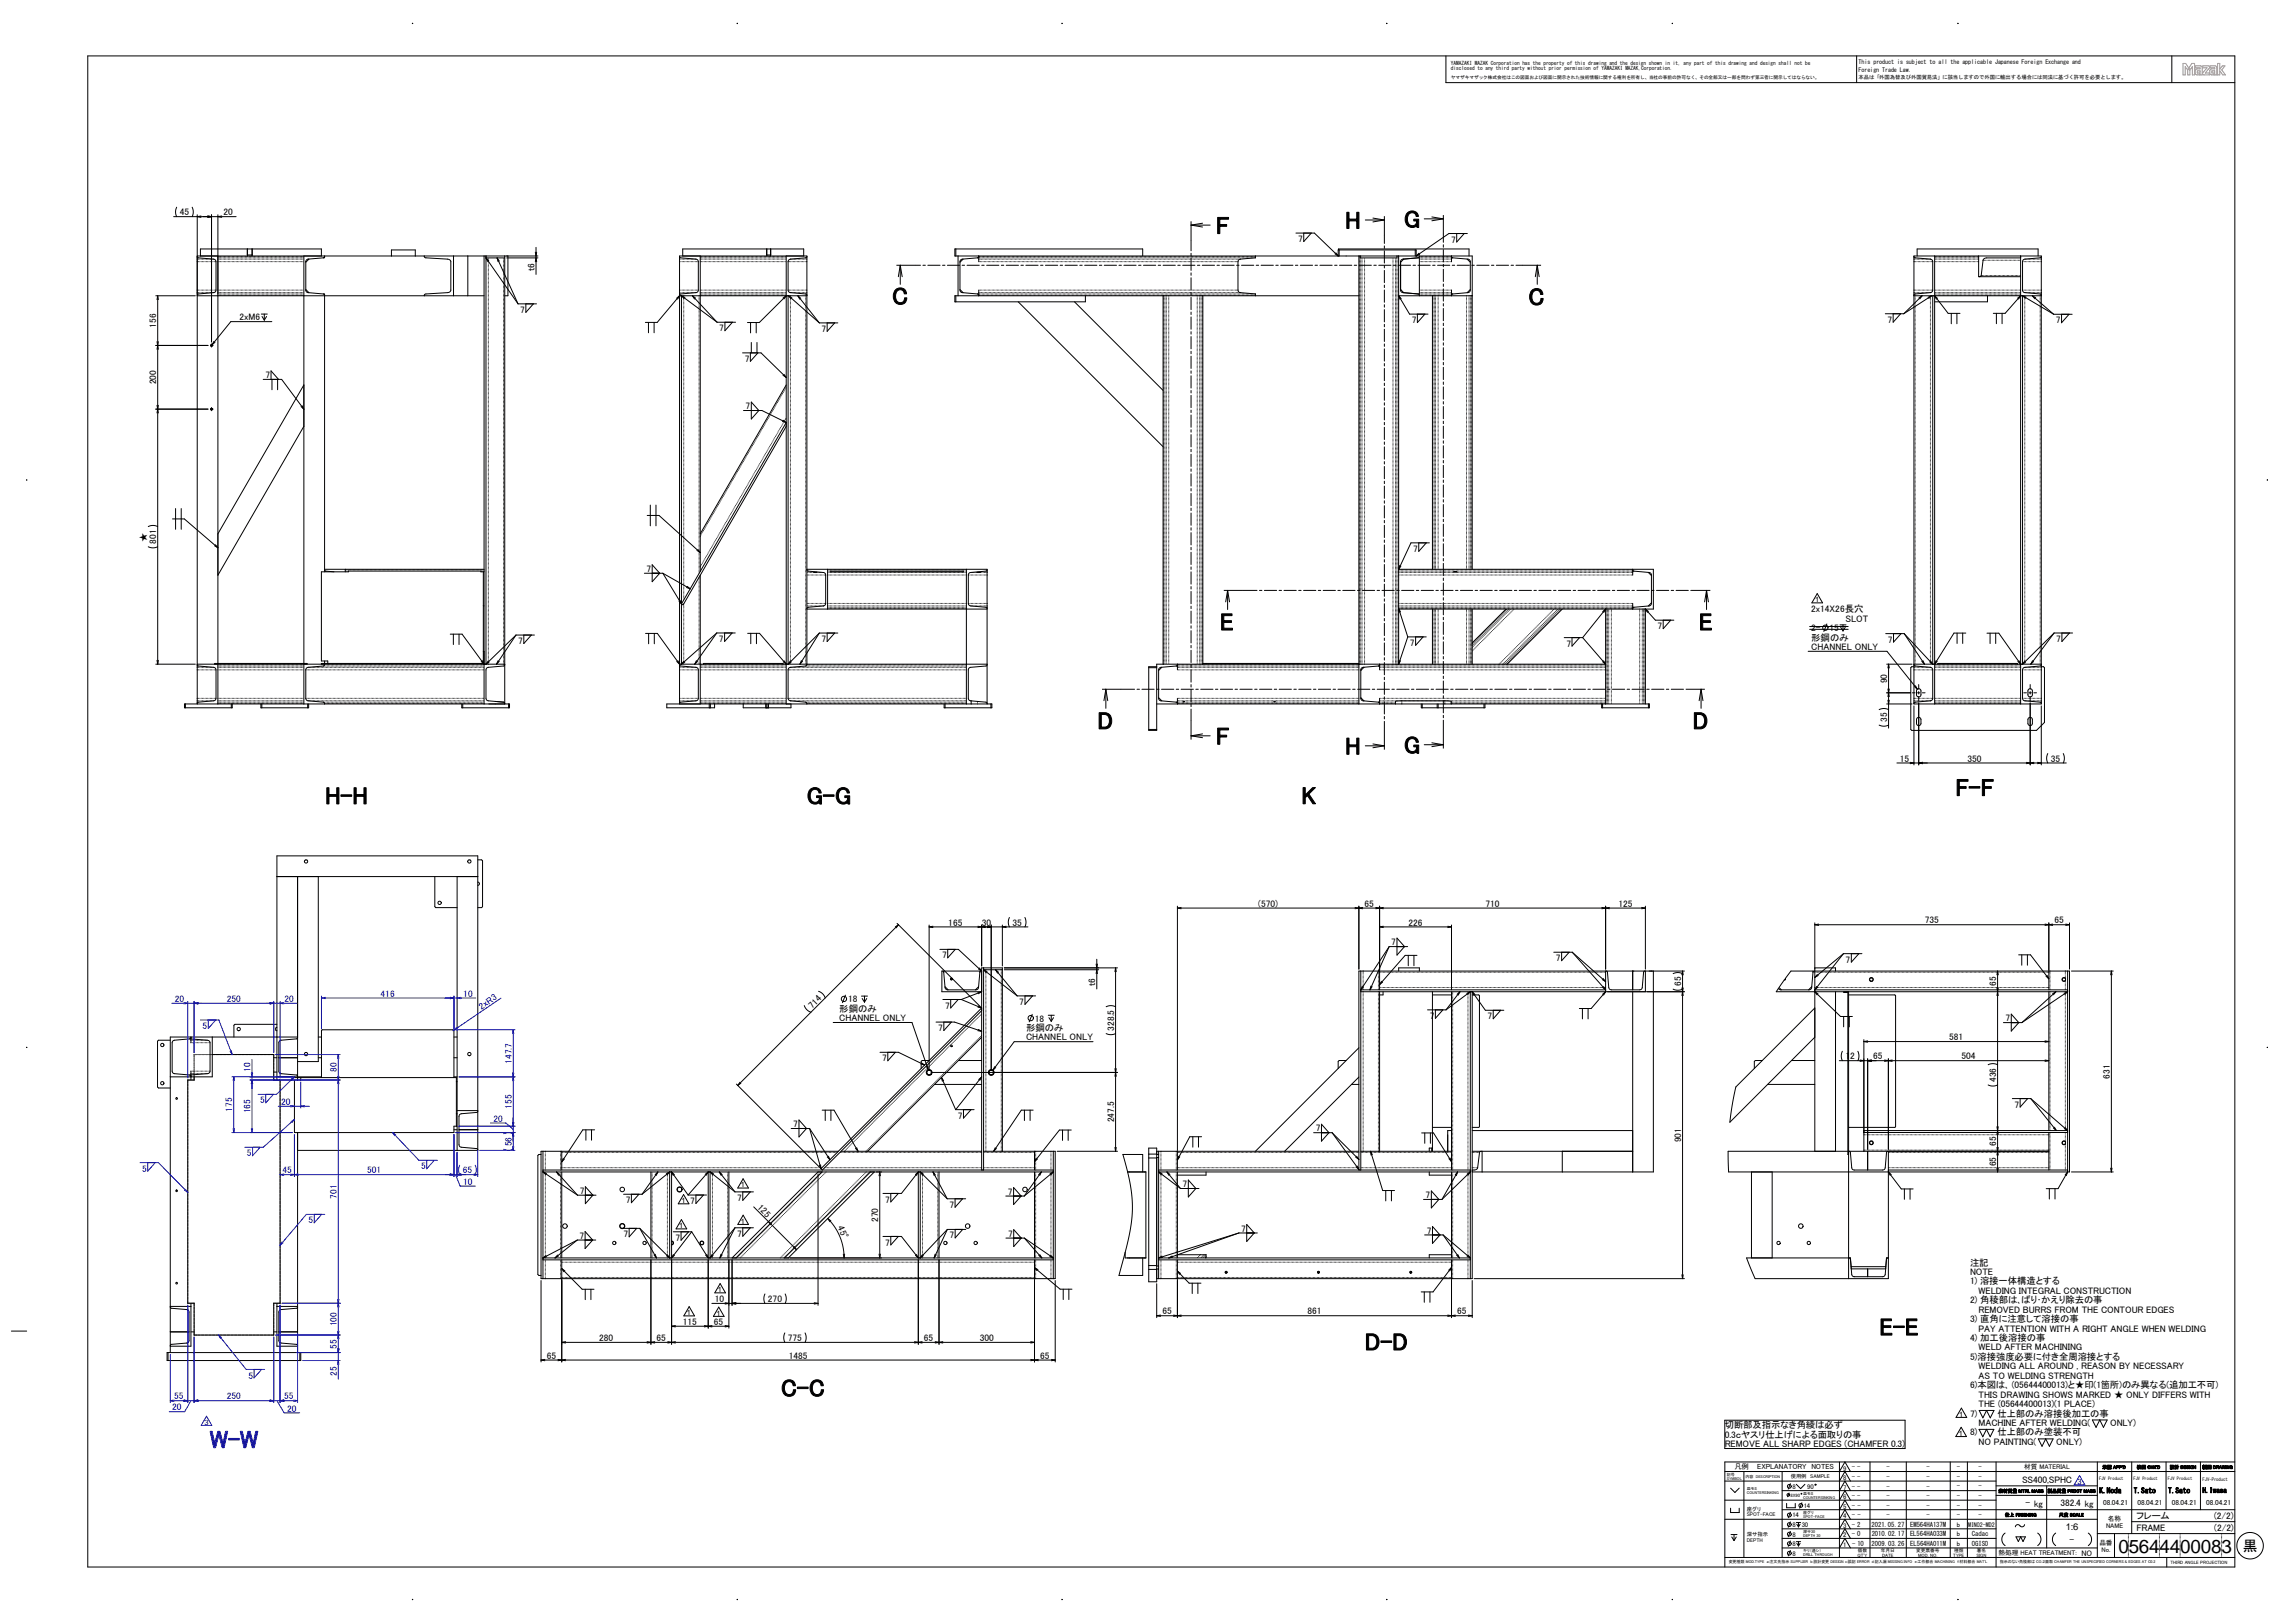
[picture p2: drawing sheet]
<svg xmlns="http://www.w3.org/2000/svg" width="1189mm" height="841mm" viewBox="0 0 1189 841" stroke-linecap="round" stroke-linejoin="round" font-family="sans-serif">
<defs><g id="words">
<g font-size="12.6">
<text x="697" y="119">H</text>
<text x="727" y="118">G</text>
<text x="630" y="121">F</text>
<text x="462" y="158">C</text>
<text x="792" y="158">C</text>
<text x="632" y="327">E</text>
<text x="880" y="327">E</text>
<text x="569" y="378">D</text>
<text x="877" y="378">D</text>
<text x="630" y="386">F</text>
<text x="697" y="391">H</text>
<text x="727" y="390">G</text>
<text x="1013" y="412">F-F</text>
<text x="168" y="417">H-H</text>
<text x="418" y="417">G-G</text>
<text x="674" y="417">K</text>
<text x="974" y="692">E-E</text>
<text x="707" y="700">D-D</text>
<text x="405" y="724">C-C</text>
</g>
<text font-size="12.6" fill="#00f" x="109" y="750">W-W</text>
<text font-size="9.8" x="1098" y="805">05644400083</text>
<text font-size="7.7" x="1162" y="804">黒</text>
<g font-size="4.9">
<text x="93" y="112">45</text>
<text x="116" y="112">20</text>
<text x="673" y="125">7</text>
<text x="752" y="126">7</text>
<text x="277" y="141" transform="rotate(-90 277 141)">t6</text>
<text x="124" y="166">2xM6</text>
<text x="270" y="162">7</text>
<text x="732" y="167">7</text>
<text x="978" y="167">7</text>
<text x="1065" y="168">7</text>
<text x="373" y="172">7</text>
<text x="426" y="172">7</text>
<text x="386" y="188">7</text>
<text x="138" y="196">7</text>
<text x="81" y="199" transform="rotate(-90 81 199)">200</text>
<text x="386" y="212">7</text>
<text x="76" y="281" transform="rotate(-90 76 281)">★</text>
<text x="81" y="282" transform="rotate(-90 81 282)">801</text>
<text x="732" y="286">7</text>
<text x="335" y="296">7</text>
<text x="939" y="317">2x14X26長穴</text>
<text x="956" y="322">SLOT</text>
<text x="859" y="326">7</text>
<text x="939" y="327">2-</text>
<text x="948" y="327">15</text>
<text x="269" y="334">7</text>
<text x="373" y="333">7</text>
<text x="426" y="333">7</text>
<text x="731" y="335">7</text>
<text x="812" y="335">7</text>
<text x="939" y="332">形鋼のみ</text>
<text x="978" y="333">7</text>
<text x="1066" y="333">7</text>
<text x="939" y="337">CHANNEL ONLY</text>
<text x="978" y="354" transform="rotate(-90 978 354)">90</text>
<text x="978" y="374" transform="rotate(-90 978 374)">35</text>
<text x="985" y="395">15</text>
<text x="1020" y="395">350</text>
<text x="1063" y="395">35</text>
<text x="707" y="470">65</text>
<text x="770" y="470">710</text>
<text x="839" y="470">125</text>
<text x="491" y="480">165</text>
<text x="509" y="480">30</text>
<text x="525" y="480">35</text>
<text x="730" y="480">226</text>
<text x="998" y="479">735</text>
<text x="1065" y="479">65</text>
<text x="721" y="490">7</text>
<text x="488" y="497">7</text>
<text x="806" y="498">7</text>
<text x="957" y="499">7</text>
<text x="568" y="511" transform="rotate(-90 568 511)">t6</text>
<text x="871" y="511" transform="rotate(-90 871 511)">65</text>
<text x="1034" y="511" transform="rotate(-90 1034 511)">65</text>
<text x="440" y="519">18</text>
<text x="528" y="521">7</text>
<text x="421" y="523" transform="rotate(-45 421 523)">714</text>
<text x="435" y="524">形鋼のみ</text>
<text x="490" y="523">7</text>
<text x="435" y="529">CHANNEL ONLY</text>
<text x="536" y="529">18</text>
<text x="741" y="528">7</text>
<text x="771" y="528">7</text>
<text x="1039" y="529">7</text>
<text x="486" y="534">7</text>
<text x="532" y="534">形鋼のみ</text>
<text x="532" y="539">CHANNEL ONLY</text>
<text x="577" y="534" transform="rotate(-90 577 534)">328.5</text>
<text x="1010" y="539">581</text>
<text x="457" y="550">7</text>
<text x="956" y="549">12</text>
<text x="971" y="549">65</text>
<text x="1017" y="549">504</text>
<text x="1034" y="561" transform="rotate(-90 1034 561)">436</text>
<text x="1093" y="559" transform="rotate(-90 1093 559)">631</text>
<text x="1044" y="574">7</text>
<text x="496" y="580">7</text>
<text x="577" y="582" transform="rotate(-90 577 582)">247.5</text>
<text x="411" y="584">7</text>
<text x="682" y="586">7</text>
<text x="1034" y="594" transform="rotate(-90 1034 594)">65</text>
<text x="1034" y="604" transform="rotate(-90 1034 604)">65</text>
<text x="613" y="615">7</text>
<text x="300" y="619">7</text>
<text x="324" y="624">7</text>
<text x="358" y="624">7</text>
<text x="382" y="622">7</text>
<text x="459" y="623">7</text>
<text x="522" y="619">7</text>
<text x="739" y="621">7</text>
<text x="492" y="626">7</text>
<text x="300" y="642">7</text>
<text x="323" y="641">7</text>
<text x="382" y="641">7</text>
<text x="492" y="642">7</text>
<text x="522" y="641">7</text>
<text x="643" y="638">7</text>
<text x="739" y="639">7</text>
<text x="350" y="643">7</text>
<text x="459" y="645">7</text>
<text x="1021" y="656">注記</text>
<text x="1021" y="661">NOTE</text>
<text x="1021" y="666">1) 溶接一体構造とする</text>
<text x="1025" y="670">WELDING INTEGRAL CONSTRUCTION</text>
<text x="370" y="675">10</text>
<text x="1021" y="675">2) 角稜部は､ばり･かえり除去の事</text>
<text x="602" y="681">65</text>
<text x="678" y="681">861</text>
<text x="755" y="681">65</text>
<text x="1025" y="680">REMOVED BURRS FROM THE CONTOUR EDGES</text>
<text x="354" y="687">115</text>
<text x="370" y="687">65</text>
<text x="1021" y="685">3) 直角に注意して溶接の事</text>
<text x="311" y="695">280</text>
<text x="340" y="695">65</text>
<text x="408" y="695">775</text>
<text x="479" y="695">65</text>
<text x="508" y="695">300</text>
<text x="1021" y="695">4) 加工後溶接の事</text>
<text x="1025" y="690">PAY ATTENTION WITH A RIGHT ANGLE WHEN WELDING</text>
<text x="1025" y="700">WELD AFTER MACHINING</text>
<text x="283" y="704">65</text>
<text x="409" y="704">1485</text>
<text x="539" y="704">65</text>
<text x="1021" y="705">5)溶接強度必要に付き全周溶接とする</text>
<text x="1025" y="710">WELDING ALL AROUND , REASON BY NECESSARY</text>
<text x="1021" y="719">6)本図は､ (05644400013)と★印(1箇所)のみ異なる(追加工不可)</text>
<text x="1025" y="714">AS TO WELDING STRENGTH</text>
<text x="1025" y="724">THIS DRAWING SHOWS MARKED ★ ONLY DIFFERS WITH</text>
<text x="1025" y="729">THE (05644400013)(1 PLACE)</text>
<text x="1021" y="734">7)</text>
<text x="1035" y="734">仕上部のみ溶接後加工の事</text>
<text x="894" y="740">切断部及指示なき角綾は必ず</text>
<text x="1021" y="744">8)</text>
<text x="1025" y="739">MACHINE AFTER WELDING(</text>
<text x="1035" y="744">仕上部のみ塗装不可</text>
<text x="1094" y="739">ONLY)</text>
<text x="894" y="745">0.3ｃヤスリ仕上げによる面取りの事</text>
<text x="894" y="750">REMOVE ALL SHARP EDGES (CHAMFER 0.3)</text>
<text x="1025" y="749">NO PAINTING(</text>
<text x="1066" y="749">ONLY)</text>
<text x="1048" y="768">SS400,SPHC</text>
<text x="1050" y="780">- kg</text>
<text x="1068" y="780">382.4 kg</text>
<text x="1107" y="787">フレーム</text>
<text x="1147" y="787">(2/2)</text>
<text x="1071" y="793">1:6</text>
<text x="1107" y="793">FRAME</text>
<text x="1148" y="793">(2/2)</text>
<text x="1073" y="799">-</text>
</g>
<g font-size="4.9" fill="#130000">
<text x="81" y="170" transform="rotate(-90 81 170)">156</text>
<text x="652" y="470">(570)</text>
<text x="871" y="592" transform="rotate(-90 871 592)">901</text>
<text x="392" y="626" transform="rotate(45 392 626)">125</text>
<text x="434" y="636" transform="rotate(67 434 636)">45°</text>
<text x="455" y="633" transform="rotate(-90 455 633)">270</text>
<text x="398" y="675">270</text>
</g>
<g font-size="4.9" fill="#00f">
<text x="91" y="519">20</text>
<text x="118" y="519">250</text>
<text x="147" y="519">20</text>
<text x="197" y="516">416</text>
<text x="240" y="516">10</text>
<text x="249" y="523" transform="rotate(-34 249 523)">2xR3</text>
<text x="105" y="533">5</text>
<text x="265" y="551" transform="rotate(-90 265 551)">147.7</text>
<text x="130" y="555" transform="rotate(-90 130 555)">10</text>
<text x="175" y="555" transform="rotate(-90 175 555)">80</text>
<text x="135" y="572">5</text>
<text x="146" y="573">20</text>
<text x="265" y="574" transform="rotate(-90 265 574)">155</text>
<text x="120" y="576" transform="rotate(-90 120 576)">175</text>
<text x="130" y="577" transform="rotate(-90 130 577)">165</text>
<text x="256" y="581">20</text>
<text x="265" y="594" transform="rotate(-90 265 594)">56</text>
<text x="128" y="599">5</text>
<text x="218" y="606">5</text>
<text x="74" y="607">5</text>
<text x="146" y="608">45</text>
<text x="190" y="608">501</text>
<text x="240" y="608">65</text>
<text x="240" y="614">10</text>
<text x="175" y="621" transform="rotate(-90 175 621)">701</text>
<text x="160" y="634">5</text>
<text x="175" y="687" transform="rotate(-90 175 687)">100</text>
<text x="175" y="699" transform="rotate(-90 175 699)">55</text>
<text x="175" y="713" transform="rotate(-90 175 713)">25</text>
<text x="129" y="714">5</text>
<text x="90" y="725">55</text>
<text x="118" y="725">250</text>
<text x="147" y="725">55</text>
<text x="89" y="731">20</text>
<text x="149" y="731">20</text>
</g>
<text font-size="4.2" x="1079" y="806">NO</text>
<g font-size="3.8">
<text x="941" y="312">1</text>
<text x="384" y="615">1</text>
<text x="353" y="624">1</text>
<text x="384" y="634">1</text>
<text x="352" y="637">1</text>
<text x="372" y="670">1</text>
<text x="356" y="682">1</text>
<text x="371" y="682">1</text>
<text x="1015" y="734">1</text>
<text x="1015" y="744">1</text>
<text x="899" y="761">凡例</text>
<text x="911" y="761">EXPLANATORY　NOTES</text>
<text x="1088" y="774">K.Noda</text>
<text x="1106" y="774">T.Sato</text>
<text x="1124" y="774">T.Sato</text>
<text x="1090" y="780">08.04.21</text>
<text x="1108" y="780">08.04.21</text>
<text x="1126" y="780">08.04.21</text>
<text x="1143" y="780">08.04.21</text>
</g>
<g font-size="3.8" fill="#00f">
<text x="106" y="738">3</text>
<text x="1077" y="769">3</text>
</g>
<text font-size="3.6" x="1141" y="774">H.Iwasa</text>
<g font-size="3.5">
<text x="960" y="761">- -</text>
<text x="978" y="761">-</text>
<text x="998" y="761">-</text>
<text x="1014" y="761">-</text>
<text x="1025" y="761">-</text>
<text x="1049" y="761">材質 MATERIAL</text>
<text x="955" y="767">8</text>
<text x="955" y="762">9</text>
<text x="960" y="766">- -</text>
<text x="978" y="766">-</text>
<text x="998" y="766">-</text>
<text x="1014" y="766">-</text>
<text x="1025" y="766">-</text>
<text x="929" y="771">8</text>
<text x="937" y="771">90</text>
<text x="955" y="772">7</text>
<text x="960" y="771">- -</text>
<text x="978" y="772">-</text>
<text x="998" y="771">-</text>
<text x="1014" y="771">-</text>
<text x="1025" y="771">-</text>
<text x="955" y="777">6</text>
<text x="960" y="776">- -</text>
<text x="978" y="776">-</text>
<text x="998" y="776">-</text>
<text x="1014" y="776">-</text>
<text x="1025" y="776">-</text>
<text x="935" y="781">14</text>
<text x="955" y="782">5</text>
<text x="960" y="781">- -</text>
<text x="978" y="781">-</text>
<text x="998" y="781">-</text>
<text x="1014" y="781">-</text>
<text x="1025" y="781">-</text>
<text x="929" y="786">14</text>
<text x="929" y="791">8</text>
<text x="934" y="791">30</text>
<text x="955" y="792">3</text>
<text x="955" y="787">4</text>
<text x="960" y="786">- -</text>
<text x="960" y="791">- 2</text>
<text x="970" y="791">2021.05.27</text>
<text x="978" y="786">-</text>
<text x="990" y="791">EM564HA137M</text>
<text x="998" y="786">-</text>
<text x="1014" y="791">b</text>
<text x="1014" y="786">-</text>
<text x="1025" y="786">-</text>
<text x="1091" y="792">NAME</text>
<text x="1092" y="788">名称</text>
<text x="929" y="796">8</text>
<text x="955" y="797">2</text>
<text x="960" y="796">- 0</text>
<text x="970" y="796">2010.02.17</text>
<text x="990" y="796">EL564HA033M</text>
<text x="1014" y="796">b</text>
<text x="1022" y="796">Cadac</text>
<text x="929" y="801">8</text>
<text x="955" y="802">1</text>
<text x="960" y="801">- 10</text>
<text x="970" y="801">2009.03.26</text>
<text x="990" y="801">EL564HA011M</text>
<text x="1014" y="801">b</text>
<text x="1022" y="801">OGISO</text>
<text x="1088" y="800">品番</text>
<text x="1089" y="804">No.</text>
<text x="929" y="806">8</text>
<text x="1036" y="806">熱処理 HEAT TREATMENT:</text>
</g>
<g font-size="3.1">
<text x="963" y="33">This product is subject to all the applicable Japanese Foreign Exchange and</text>
<text x="963" y="37">Foreign Trade Law.</text>
<text x="1020" y="791">MINO2-MD2</text>
</g>
<g font-size="2.8">
<text x="752" y="34">YAMAZAKI MAZAK Corporation has the property of this drawing and the design shown in it, any part of this drawing and design shall not be</text>
<text x="752" y="36">disclosed to any third party without prior permission of YAMAZAKI MAZAK,Corporation.</text>
<text x="963" y="41">本品は「外国為替及び外国貿易法」に該当しますので外国に輸出する場合には同法に基づく許可を必要とします。</text>
<text x="928" y="766">使用例　SAMPLE</text>
<text x="905" y="783">座グリ</text>
<text x="905" y="786">SPOT-FACE</text>
<text x="905" y="796">深サ指示</text>
<text x="905" y="799">DEPTH</text>
</g>
<g font-size="2.4">
<text x="752" y="41">ヤマザキマザック株式会社はこの図面および図面に開示された技術情報に関する権利を所有し、当社の事前の許可なく、その全部又は一部を問わず第三者に開示してはならない。</text>
<text x="1090" y="761">承認 APP'D</text>
<text x="1107" y="761">検図 CHK'D</text>
<text x="1124" y="761">設計 DESIGN</text>
<text x="1141" y="761">製図 DRAWING</text>
<text x="1141" y="767">FJV-Product</text>
<text x="1036" y="773">素材質量 MTRL MASS</text>
<text x="1061" y="773">製品質量 PRDCT MASS</text>
<text x="928" y="776">8X90</text>
<text x="1039" y="786">仕上 FINISHING</text>
<text x="1067" y="786">尺度 SCALE</text>
<text x="963" y="807">QT'Y</text>
<text x="963" y="804">個数</text>
<text x="975" y="804">年月日</text>
<text x="975" y="807">DATE</text>
<text x="993" y="804">変更票番号</text>
<text x="994" y="807">MOD. NO.</text>
<text x="1012" y="807">TYPE</text>
<text x="1013" y="804">種類</text>
<text x="1024" y="807">SIGN</text>
<text x="1024" y="804">署名</text>
<text x="1125" y="810">THIRD ANGLE PROJECTION</text>
</g>
<g font-size="2.3">
<text x="1088" y="767">FJV Product</text>
<text x="1106" y="767">FJV Product</text>
<text x="1124" y="767">FJV Product</text>
</g>
<g font-size="2.1">
<text x="895" y="765">記号</text>
<text x="895" y="767">SYMBOL</text>
<text x="905" y="766">内容 DESCRIPTION</text>
<text x="905" y="772">皿モミ</text>
<text x="905" y="774">COUNTERSINKING</text>
<text x="934" y="775">皿モミ</text>
<text x="934" y="777">COUNTERSINKING</text>
<text x="934" y="785">座グリ</text>
<text x="934" y="787">SPOT-FACE</text>
<text x="934" y="795">深サ30</text>
<text x="934" y="797">DEPTH 30</text>
<text x="934" y="804">キリ（通シ）</text>
<text x="934" y="807">DRILL THROUGH</text>
<text x="896" y="810">変更種類 MOD.TYPE a:注文先指示 SUPPLIER b:設計変更 DESIGN c:誤記 ERROR d:記入漏 MISSING INFO e:工作都合 MACHINING f:材料都合 MAT'L</text>
<text x="1036" y="810">指示のない角稜部は C０.２面取 CHAMFER THE UNSPECIFIED CORNERS &amp; EDGES AT C0.2</text>
</g>
</g></defs>
<g fill="none" stroke="#000" stroke-width=".52">
<path d="M214 12h.1M550 12h.1M719 12h.1M867 12h.1M1015 12h.1M45 29h1113v783h-1113zM749 29v14h409M962 29v14M1126 29v14M90 112h32M92 107l-1 3 1 2M100 107v3v2"/>
<path d="M102 111v254M104 112h-2l2 1M108 112h2l-2 1M110 111v66M113 111v233M115 112h-2l2 1M617 117h10M617 117l6 1M617 115v15M623 116l-6 1M708 114h9M712 113l5 1"/>
<path d="M717 114l-5 1M717 112v14M738 113h10M742 112l6 1M748 113l-6 1M748 111v15M102 133l1 1h8l1 2v15l-1 1h-8l-1 1M102 134h.1M102 136h.1M102 133h177M103 134h.1M103 136h.1"/>
<path d="M104 134h.1M104 136h.1M104 133v-4h63v4M105 134h.1M105 136h.1M106 134h.1M106 136h.1M107 134h.1M107 136h.1M108 134h.1M108 136h.1M109 134h.1"/>
<path d="M109 136h.1M110 134h.1M110 136h.1M111 136h.1M112 136h.1M113 133h.1M113 134h.1M113 136h.1M114 133h.1M114 134h.1M114 136h.1M115 133h.1"/>
<path d="M115 134h.1M115 136h.1M116 133h.1M116 134h.1M116 136h.1M117 133h.1M117 134h.1M117 136h.1M118 133h.1M118 134h.1M118 136h.1M119 133h.1"/>
<path d="M119 134h.1M119 136h.1M120 133h.1M120 134h.1M120 136h.1M121 133h.1M121 134h.1M121 136h.1M122 133h.1M122 134h.1M122 136h.1M123 133h.1"/>
<path d="M123 134h.1M123 136h.1M124 133h.1M124 134h.1M124 136h.1M125 133h.1M125 134h.1M125 136h.1M126 133h.1M126 134h.1M126 136h.1M126 133h1"/>
<path d="M126 134h1M126 136h1M127 133h.1M127 134h.1M127 136h.1M128 133h.1M128 134h.1M128 136h.1M128 129v4M129 133h.1M129 134h.1M129 136h.1"/>
<path d="M130 133h.1M130 134h.1M130 136h.1M131 133h.1M131 134h.1M131 136h.1M131 129v4M131 129v3h-3M132 133h.1M132 134h.1M132 136h.1M133 133h.1"/>
<path d="M133 134h.1M133 136h.1M134 133h.1M134 134h.1M134 136h.1M135 133h.1M135 134h.1M135 136h.1M136 133h.1M136 134h.1M136 136h.1M137 133h.1"/>
<path d="M137 134h.1M137 136h.1M138 133h.1M138 134h.1M138 136h.1M139 133h.1M139 134h.1M139 136h.1M140 133h.1M140 134h.1M140 136h.1M141 133h.1"/>
<path d="M141 134h.1M141 136h.1M142 133h.1M142 134h.1M142 136h.1M143 133h.1M143 134h.1M143 136h.1M144 133h.1M144 134h.1M144 136h.1M145 133h.1"/>
<path d="M145 134h.1M145 136h.1M146 133h.1M146 134h.1M146 136h.1M147 133h.1M147 134h.1M147 136h.1M147 133h1M147 134h1M147 136h1M148 133h.1"/>
<path d="M148 134h.1M148 136h.1M149 133h.1M149 134h.1M149 136h.1M150 133h.1M150 134h.1M150 136h.1M151 133h.1M151 134h.1M151 136h.1M152 133h.1"/>
<path d="M152 134h.1M152 136h.1M153 133h.1M153 134h.1M153 136h.1M154 133h.1M154 134h.1M154 136h.1M155 133h.1M155 134h.1M155 136h.1M156 133h.1"/>
<path d="M156 134h.1M156 136h.1M157 133h.1M157 134h.1M157 136h.1M157 133v211M158 136h1M158 136v14M160 134l-2 2M160 134h.1M168 134h-8M168 133v1"/>
<path d="M203 133v-3h12v3M220 133l1 1h11l2 2-1 15-1 1h-11l-1 1M235 133v20M242 133v20M251 133v232M252 134h10M252 133v211M252 134l1 1M252 134l16 23M253 134h.1M253 135h.1M253 136h.1"/>
<path d="M253 137h.1M253 138h.1M253 139h.1M253 140h.1M258 134l10 23M258 134v2M258 134l1 1M261 134h.1M261 135h.1M261 136h.1M261 137h.1M261 138h.1"/>
<path d="M261 139h.1M261 140h.1M262 133v232M263 134h16M263 133v20h-1M277 136l1-2v2M277 131l1 2v-2M278 128v14M352 133l1 1h8l1 2v15l-1 1h-8l-1 1M352 134h.1M352 136h.1M353 134h.1"/>
<path d="M353 136h.1M354 134h.1M354 136h.1M354 133v-4h63v4M355 134h.1M355 136h.1M356 134h.1M356 136h.1M357 134h.1M357 136h.1M358 134h.1M358 136h.1"/>
<path d="M359 134h.1M359 136h.1M360 134h.1M360 136h.1M361 136h.1M362 136h.1M363 133h.1M363 134h.1M363 136h.1M363 133v163M364 133h.1M364 134h.1"/>
<path d="M364 136h.1M365 133h.1M365 134h.1M365 136h.1M366 133h.1M366 134h.1M366 136h.1M367 133h.1M367 134h.1M367 136h.1M368 133h.1M368 134h.1"/>
<path d="M368 136h.1M369 133h.1M369 134h.1M369 136h.1M370 133h.1M370 134h.1M370 136h.1M371 133h.1M371 134h.1M371 136h.1M372 133h.1M372 134h.1"/>
<path d="M372 136h.1M373 133h.1M373 134h.1M373 136h.1M374 133h.1M374 134h.1M374 136h.1M375 133h.1M375 134h.1M375 136h.1M376 133h.1M376 134h.1"/>
<path d="M376 136h.1M377 133h.1M377 134h.1M377 136h.1M378 133h.1M378 134h.1M378 136h.1M378 133h1M378 134h1M378 136h1M379 133h.1M379 134h.1"/>
<path d="M379 136h.1M380 133h.1M380 134h.1M380 136h.1M381 133h.1M381 134h.1M381 136h.1M382 133h.1M382 134h.1M382 136h.1M383 133h.1M383 134h.1"/>
<path d="M383 136h.1M384 133h.1M384 134h.1M384 136h.1M385 133h.1M385 134h.1M385 136h.1M386 133h.1M386 134h.1M386 136h.1M387 133h.1M387 134h.1"/>
<path d="M387 136h.1M388 133h.1M388 134h.1M388 136h.1M389 133h.1M389 134h.1M389 136h.1M390 133h.1M390 134h.1M390 136h.1M391 133h.1M391 134h.1"/>
<path d="M391 136h.1M392 133h.1M392 134h.1M392 136h.1M393 133h.1M393 134h.1M393 136h.1M394 133h.1M394 134h.1M394 136h.1M395 133h.1M395 134h.1"/>
<path d="M395 136h.1M396 133h.1M396 134h.1M396 136h.1M397 133h.1M397 134h.1M397 136h.1M397 129v3h2M397 129v4M398 133h.1M398 134h.1M398 136h.1"/>
<path d="M399 133h.1M399 134h.1M399 136h.1M399 133h1M399 134h1M399 136h1M399 129v4M400 133h.1M400 134h.1M400 136h.1M401 133h.1M401 134h.1"/>
<path d="M401 136h.1M402 133h.1M402 134h.1M402 136h.1M403 133h.1M403 134h.1M403 136h.1M404 133h.1M404 134h.1M404 136h.1M405 133h.1M405 134h.1"/>
<path d="M405 136h.1M406 133h.1M406 134h.1M406 136h.1M407 133h.1M407 134h.1M407 136h.1M407 133v232M408 136h.1M408 136v14M409 136h.1M410 134l-2 2"/>
<path d="M410 134h.1M410 136h.1M410 136h1M411 134h.1M411 136h.1M412 134h.1M412 136h.1M412 136h1M413 134h.1M413 136h.1M414 134h.1M414 136h.1"/>
<path d="M415 136h.1M415 134h.1M416 134h.1M416 136h.1M417 136h.1M417 134h.1M418 134h.1M418 134h-8M418 136h.1M418 133v1M465 137h12M467 137v10"/>
<path d="M467 137l1 6M467 137l-1 6M478 137h2M481 137h6M488 137h2M491 137h6M495 129v4M497 133v20M499 137h1M499 134l-1 2M501 137h7M507 134h-9v2v15l1 1h8"/>
<path d="M507 133v1M507 133v3M507 134h.1M507 136h.1M508 133h.1M508 134h.1M508 136h.1M509 134h.1M509 136h.1M509 137h1M509 133h.1M509 136h1"/>
<path d="M510 133h.1M510 134h.1M510 136h.1M511 134h.1M511 136h.1M511 133h.1M511 137h7M511 136h1M512 133h.1M512 134h.1M512 136h.1M513 134h.1"/>
<path d="M513 136h.1M513 133h.1M514 136h.1M514 133h.1M514 134h.1M515 134h.1M515 136h.1M515 133h.1M516 136h.1M516 133h.1M516 134h.1M516 133h1"/>
<path d="M516 134h1M517 134h.1M517 136h.1M517 133h.1M518 136h.1M518 133h.1M518 134h.1M518 133h1M518 134h1M519 134h.1M519 136h.1M519 137h1"/>
<path d="M519 133h.1M519 134h1M520 136h.1M520 133h.1M520 134h.1M521 133h.1M521 134h.1M521 136h.1M521 137h7M522 134h.1M522 136h.1M522 133h.1"/>
<path d="M523 133h.1M523 134h.1M523 136h.1M524 134h.1M524 136h.1M524 133h.1M525 133h.1M525 134h.1M525 136h.1M526 134h.1M526 136h.1M526 133h.1"/>
<path d="M527 133h.1M527 134h.1M527 136h.1M528 134h.1M528 136h.1M528 133h.1M529 133h.1M529 134h.1M529 136h.1M529 137h1M530 134h.1M530 136h.1"/>
<path d="M530 133h.1M530 136h1M531 133h.1M531 134h.1M531 136h.1M532 137h6M532 134h.1M532 136h.1M532 133h.1M532 136h1M533 133h.1M533 134h.1"/>
<path d="M533 136h.1M534 134h.1M534 136h.1M534 133h.1M535 136h.1M535 133h.1M535 134h.1M536 134h.1M536 136h.1M536 133h.1M537 136h.1M537 133h.1"/>
<path d="M537 134h.1M537 133h1M537 134h1M538 134h.1M538 136h.1M538 133h.1M539 136h.1M539 133h.1M539 134h.1M539 137h2M539 133h1M539 134h1"/>
<path d="M540 134h.1M540 136h.1M540 133h.1M540 134h1M541 136h.1M541 133h.1M541 134h.1M542 133h.1M542 134h.1M542 137h6M542 136h.1M543 134h.1"/>
<path d="M543 136h.1M543 133h.1M544 133h.1M544 134h.1M544 136h.1M545 134h.1M545 136h.1M545 133h.1M546 133h.1M546 134h.1M546 136h.1M547 134h.1"/>
<path d="M547 136h.1M547 133h.1M548 133h.1M548 134h.1M548 136h.1M549 134h.1M549 136h.1M549 133h.1M549 137h2M550 133h.1M550 134h.1M550 136h.1"/>
<path d="M551 134h.1M551 136h.1M551 133h.1M552 133h.1M552 134h.1M552 137h6M552 136h.1M553 134h.1M553 136h.1M553 133h.1M553 136h1M554 133h.1"/>
<path d="M554 134h.1M554 136h.1M555 134h.1M555 136h.1M555 133h.1M556 136h.1M556 133h.1M556 134h.1M557 134h.1M557 136h.1M557 133h.1M558 136h.1"/>
<path d="M558 133h.1M558 134h.1M558 133h1M558 134h1M559 134h.1M559 136h.1M559 133h.1M560 136h.1M560 137h1M560 133h.1M560 134h.1M560 133h1"/>
<path d="M560 134h1M561 134h.1M561 136h.1M561 133h.1M561 134h1M562 136h.1M562 133h.1M562 134h.1M562 137h6M563 133h.1M563 134h.1M563 136h.1"/>
<path d="M563 134h1M564 136h.1M564 133h.1M564 134h.1M565 133h.1M565 134h.1M565 136h.1M566 134h.1M566 136h.1M566 133h.1M567 133h.1M567 134h.1"/>
<path d="M567 136h.1M568 134h.1M568 136h.1M568 133h.1M569 133h.1M569 134h.1M569 136h.1M570 134h.1M570 136h.1M570 137h1M570 133h.1M571 133h.1"/>
<path d="M571 134h.1M571 136h.1M572 134h.1M572 136h.1M572 133h.1M572 137h7M573 133h.1M573 134h.1M573 136h.1M574 134h.1M574 136h.1M574 133h.1"/>
<path d="M574 136h1M575 133h.1M575 134h.1M575 136h.1M576 134h.1M576 136h.1M576 133h.1M577 136h.1M577 133h.1M577 134h.1M578 134h.1M578 136h.1"/>
<path d="M578 133h.1M579 136h.1M579 133h.1M579 134h.1M579 133h1M579 134h1M580 134h.1M580 136h.1M580 137h1M580 133h.1M581 136h.1M581 133h.1"/>
<path d="M581 134h.1M581 133h1M581 134h1M582 134h.1M582 136h.1M582 133h.1M582 137h7M582 134h1M583 136h.1M583 133h.1M583 134h.1M584 133h.1"/>
<path d="M584 134h.1M584 136h.1M584 134h1M585 136h.1M585 133h.1M585 134h.1M586 133h.1M586 134h.1M586 136h.1M587 134h.1M587 136h.1M587 133h.1"/>
<path d="M588 133h.1M588 134h.1M588 136h.1M589 134h.1M589 136h.1M589 133h.1M590 133h.1M590 134h.1M590 136h.1M590 137h1M591 134h.1M591 136h.1"/>
<path d="M591 133h.1M592 133h.1M592 134h.1M592 136h.1M592 133v-4h-97v4h268v162M593 137h6M593 134h.1M593 136h.1M593 133h.1M594 133h.1M594 134h.1M594 136h.1"/>
<path d="M595 134h.1M595 136h.1M595 133h.1M595 136h1M596 133h.1M596 134h.1M596 136h.1M597 134h.1M597 136h.1M597 133h.1M598 136h.1M598 133h.1"/>
<path d="M598 134h.1M599 134h.1M599 136h.1M599 133h.1M600 136h.1M600 133h.1M600 134h.1M600 137h1M601 134h.1M601 136h.1M601 133h.1M602 136h.1"/>
<path d="M602 133h.1M602 134h.1M602 133h1M602 134h1M603 137h6M603 134h.1M603 136h.1M603 133h.1M603 134h1M604 136h.1M604 133h.1M604 134h.1"/>
<path d="M605 133h.1M605 134h.1M605 136h.1M605 134h1M606 136h.1M606 133h.1M606 134h.1M607 133h.1M607 134h.1M607 136h.1M608 134h.1M608 136h.1"/>
<path d="M608 133h.1M609 133h.1M609 134h.1M609 136h.1M610 134h.1M610 136h.1M610 133h.1M610 137h2M611 133h.1M611 134h.1M611 136h.1M612 134h.1"/>
<path d="M612 136h.1M612 133h.1M613 133h.1M613 134h.1M613 137h6M613 136h.1M614 134h.1M614 136h.1M614 133h.1M615 133h.1M615 134h.1M615 136h.1"/>
<path d="M616 134h.1M616 136h.1M616 133h.1M616 136h1M617 133h.1M617 134h.1M617 136h.1M617 131v2M617 134v6M618 134h.1M618 136h.1M618 133h.1"/>
<path d="M619 136h.1M619 133h.1M619 134h.1M620 134h.1M620 136h.1M620 133h.1M621 136h.1M621 137h1M621 133h.1M621 134h.1M622 134h.1M622 136h.1"/>
<path d="M622 133h.1M623 136h.1M623 133h.1M623 134h.1M623 137h6M623 133h1M623 134h1M624 134h.1M624 136h.1M624 133h.1M624 134h1M625 136h.1"/>
<path d="M625 133h.1M625 134h.1M626 133h.1M626 134h.1M626 136h.1M626 134h1M627 136h.1M627 133h.1M627 134h.1M628 133h.1M628 134h.1M628 136h.1"/>
<path d="M629 134h.1M629 136h.1M629 133h.1M630 133h.1M630 134h.1M630 136h.1M631 134h.1M631 136h.1M631 137h1M631 133h.1M632 133h.1M632 134h.1"/>
<path d="M632 136h.1M633 134h.1M633 136h.1M633 133h.1M633 137h7M634 133h.1M634 134h.1M634 136h.1M635 134h.1M635 136h.1M635 133h.1M636 133h.1"/>
<path d="M636 134h.1M636 136h.1M637 134h.1M637 136h.1M637 133h.1M637 136h1M638 133h.1M638 134h.1M638 136h.1M639 134h.1M639 136h.1M639 133h.1"/>
<path d="M640 136h.1M640 133h.1M640 134h.1M641 134h.1M641 136h.1M641 137h1M641 133h.1M642 136h.1M642 136v14M642 133h.1M642 134h.1M643 134h.1"/>
<path d="M643 134l-1 2M643 133h.1M643 137h7M644 133h.1M644 134h.1M644 133h1M644 134h1M645 133h.1M645 134h.1M646 133h.1M646 134h.1M647 133h.1"/>
<path d="M647 134h.1M648 133h.1M648 134h.1M649 133h.1M649 134h.1M650 133h.1M650 134h.1M651 133h.1M651 134h.1M651 133v1M651 134h-8M651 137h1"/>
<path d="M654 137h6M661 137h1M664 137h6M671 137h2M672 121h9l13 12M674 137h6M676 121v4l4-4M682 137h1M684 137h6M692 137h1M692 132l2 1M692 131l2 2"/>
<path d="M694 133v-4h67v4M694 130h40v3M694 130v3M694 137h7M702 137h1M704 133v232M704 137h7M705 133h.1M705 133v1M705 134h.1M705 135h.1M705 136h.1"/>
<path d="M705 137h.1M705 138h.1M705 139h.1M705 140h.1M705 133v1h19v-1M706 134h.1M706 135h.1M706 136h.1M706 137h.1M706 138h.1M706 139h.1M706 140h.1"/>
<path d="M707 134h.1M707 135h.1M707 136h.1M707 137h.1M707 138h.1M707 139h.1M707 140h.1M712 137h1M715 137h6M717 127v2M717 130v6M717 138v1"/>
<path d="M722 134h.1M722 135h.1M722 136h.1M722 137h.1M722 138h.1M722 139h.1M722 140h.1M722 137h1M723 134h.1M723 135h.1M723 136h.1M723 137h.1"/>
<path d="M723 138h.1M723 139h.1M723 140h.1M724 134h.1M724 135h.1M724 136h.1M724 137h.1M724 138h.1M724 139h.1M724 140h.1M725 133h.1M725 133v1"/>
<path d="M725 134h.1M725 135h.1M725 136h.1M725 137h.1M725 138h.1M725 139h.1M725 140h.1M725 137h6M725 133v211M726 136h.1M727 134h.1M727 134l-1 2"/>
<path d="M732 137h2M733 130v3M735 137h6M735 131l-1 2M736 133l-1 1h-8l-1 2v15l1 1h9v-18h-9M736 132l-2 1M736 133h.1M736 134h.1M736 136h.1M737 133h.1M737 134h.1M737 136h.1"/>
<path d="M738 133h.1M738 134h.1M738 136h.1M739 133h.1M739 134h.1M739 136h.1M740 133h.1M740 134h.1M740 136h.1M741 133h.1M741 134h.1M741 136h.1"/>
<path d="M742 133h.1M742 134h.1M742 136h.1M742 137h2M743 133h.1M743 134h.1M743 136h.1M744 133h.1M744 134h.1M744 136h.1M745 133h.1M745 134h.1"/>
<path d="M745 136h.1M745 137h6M746 133h.1M746 134h.1M746 136h.1M747 133h.1M747 134h.1M747 136h.1M747 133h1M747 134h1M747 136h1M748 127v1"/>
<path d="M748 129v7M748 137v1M748 140v6M748 133h.1M748 134h.1M748 136h.1M749 133h.1M749 134h.1M749 136h.1M749 133h1M749 134h1M749 136h1"/>
<path d="M750 133h.1M750 134h.1M750 136h.1M751 133h.1M751 134h.1M751 136h.1M752 133h.1M752 134h.1M752 136h.1M752 133l1 1M752 133v3M752 134h1"/>
<path d="M753 137h1M753 134h8l1 2v15l-1 1h-8M755 121v4l4-4M755 137h7M760 134l2 2M760 121h-9l-17 12M763 137h1M765 137h7M773 137h1M775 137h7M783 137h1M786 137h13"/>
<path d="M797 137v10M797 137l1 6M797 137l-1 6M992 133l1 1M992 133h66v232h-66zM992 136h.1M992 134h.1M992 134h1M993 134h7M993 136h.1M993 134h.1M993 136h1"/>
<path d="M994 133v-4h62v4M994 134h.1M994 136h.1M995 136h.1M995 134h.1M995 136h1M996 134h.1M996 136h.1M997 136h.1M997 134h.1M998 136h.1M998 134h.1"/>
<path d="M999 136h.1M999 134h.1M1000 136h.1M1000 134h.1M1000 134l2 2M1001 136h.1M1002 136h.1M1002 136v14M1003 133v232M1003 133h.1M1003 134h.1M1003 136h.1"/>
<path d="M1004 133h.1M1004 134h.1M1004 136h.1M1005 133h.1M1005 134h.1M1005 136h.1M1006 133h.1M1006 134h.1M1006 136h.1M1007 133h.1M1007 134h.1M1007 136h.1"/>
<path d="M1008 133h.1M1008 134h.1M1008 136h.1M1009 133h.1M1009 134h.1M1009 136h.1M1010 133h.1M1010 134h.1M1010 136h.1M1010 133h1M1010 134h1M1010 136h1"/>
<path d="M1011 133h.1M1011 134h.1M1011 136h.1M1012 133h.1M1012 134h.1M1012 136h.1M1013 133h.1M1013 134h.1M1013 136h.1M1014 133h.1M1014 134h.1M1014 136h.1"/>
<path d="M1015 133h.1M1015 134h.1M1015 136h.1M1016 133h.1M1016 134h.1M1016 136h.1M1017 133h.1M1017 134h.1M1017 136h.1M1018 133h.1M1018 134h.1M1018 136h.1"/>
<path d="M1019 133h.1M1019 134h.1M1019 136h.1M1020 133h.1M1020 134h.1M1020 136h.1M1021 133h.1M1021 134h.1M1021 136h.1M1022 133h.1M1022 134h.1M1022 136h.1"/>
<path d="M1023 133h.1M1023 134h.1M1023 136h.1M1024 133h.1M1024 134h.1M1024 136h.1M1025 133h.1M1025 134h.1M1025 136h.1M1025 133v10h22M1028 135h.1M1028 135l-1 8"/>
<path d="M1029 135h.1M1030 135h.1M1031 135h.1M1032 135h.1M1032 135h1M1033 135h.1M1034 135h.1M1034 135h1M1035 135h.1M1036 135h.1M1037 135h.1M1038 135h.1"/>
<path d="M1039 135h.1M1040 135h.1M1041 135h.1M1042 135h.1M1043 135h.1M1044 135h.1M1045 135h.1M1046 135h.1M1047 135h.1M1047 134h-17l-2 1M1047 133v232M1048 136h.1"/>
<path d="M1049 136h.1M1050 134h.1M1050 136h.1M1051 134h.1M1051 136h.1M1052 134h.1M1052 136h.1M1053 134h.1M1053 136h.1M1054 134h.1M1054 136h.1M1054 134h1"/>
<path d="M1054 136h1M1055 134h.1M1055 136h.1M1056 134h.1M1056 136h.1M1056 134h1M1056 136h1M1057 134h.1M1057 136h.1M1058 134h.1M1058 136h.1M1058 133l-1 1h-8l-1 2v15l1 1h8l1 1"/>
<path d="M102 152h.1M102 150h.1M102 153h149M103 152h.1M103 150h.1M104 152h.1M104 150h.1M105 152h.1M105 150h.1M106 152h.1M106 150h.1M107 152h.1"/>
<path d="M107 150h.1M108 152h.1M108 150h.1M109 152h.1M109 150h.1M110 152h.1M110 150h.1M111 150h.1M112 150h.1M113 153h.1M113 152h.1M113 150h.1"/>
<path d="M114 153h.1M114 152h.1M114 150h.1M115 153h.1M115 152h.1M115 150h.1M116 153h.1M116 152h.1M116 150h.1M117 153h.1M117 152h.1M117 150h.1"/>
<path d="M118 153h.1M118 152h.1M118 150h.1M119 153h.1M119 152h.1M119 150h.1M120 153h.1M120 152h.1M120 150h.1M121 153h.1M121 152h.1M121 150h.1"/>
<path d="M122 153h.1M122 152h.1M122 150h.1M123 153h.1M123 152h.1M123 150h.1M124 153h.1M124 152h.1M124 150h.1M125 153h.1M125 152h.1M125 150h.1"/>
<path d="M126 153h.1M126 152h.1M126 150h.1M126 153h1M126 152h1M126 150h1M127 153h.1M127 152h.1M127 150h.1M128 153h.1M128 152h.1M128 150h.1"/>
<path d="M129 153h.1M129 152h.1M129 150h.1M130 153h.1M130 152h.1M130 150h.1M131 153h.1M131 152h.1M131 150h.1M132 153h.1M132 152h.1M132 150h.1"/>
<path d="M133 153h.1M133 152h.1M133 150h.1M134 153h.1M134 152h.1M134 150h.1M135 153h.1M135 152h.1M135 150h.1M136 153h.1M136 152h.1M136 150h.1"/>
<path d="M137 153h.1M137 152h.1M137 150h.1M138 153h.1M138 152h.1M138 150h.1M139 153h.1M139 152h.1M139 150h.1M140 153h.1M140 152h.1M140 150h.1"/>
<path d="M141 153h.1M141 152h.1M141 150h.1M142 153h.1M142 152h.1M142 150h.1M143 153h.1M143 152h.1M143 150h.1M144 153h.1M144 152h.1M144 150h.1"/>
<path d="M145 153h.1M145 152h.1M145 150h.1M146 153h.1M146 152h.1M146 150h.1M147 153h.1M147 152h.1M147 150h.1M147 153h1M147 152h1M147 150h1"/>
<path d="M148 153h.1M148 152h.1M148 150h.1M149 153h.1M149 152h.1M149 150h.1M150 153h.1M150 152h.1M150 150h.1M151 153h.1M151 152h.1M151 150h.1"/>
<path d="M152 153h.1M152 152h.1M152 150h.1M153 153h.1M153 152h.1M153 150h.1M154 153h.1M154 152h.1M154 150h.1M155 153h.1M155 152h.1M155 150h.1"/>
<path d="M156 153h.1M156 152h.1M156 150h.1M157 153h.1M157 152h.1M157 150h.1M158 150l2 2M158 150h1M160 152h.1M160 152h8M168 152v1M168 152v144"/>
<path d="M253 141h.1M253 142h.1M253 143h.1M253 144h.1M253 145h.1M253 146h.1M253 147h.1M253 148h.1M253 149h.1M253 150h.1M253 151h.1M253 152h.1"/>
<path d="M253 153h.1M253 154h.1M253 154v1M253 155h.1M253 156h.1M253 157h.1M253 158h.1M253 159h.1M253 160h.1M261 141h.1M261 142h.1M261 143h.1"/>
<path d="M261 144h.1M261 145h.1M261 146h.1M261 147h.1M261 148h.1M261 149h.1M261 150h.1M261 151h.1M261 152h.1M261 153h.1M261 154h.1M261 154v1"/>
<path d="M261 155h.1M261 156h.1M261 157h.1M261 158h.1M261 159h.1M261 160h.1M268 157h10M273 157v5l3-5M352 152h.1M352 150h.1M352 153h66M352 153l-11 14h-7"/>
<path d="M352 153l-1 2M353 152h.1M353 150h.1M353 153v191M353 153l2 2M353 153l2 1M353 153l19 14M354 152h.1M354 150h.1M354 153h.1M354 154h.1M354 155h.1"/>
<path d="M354 156h.1M354 157h.1M354 158h.1M354 159h.1M355 152h.1M355 150h.1M356 152h.1M356 150h.1M357 152h.1M357 150h.1M358 152h.1M358 150h.1"/>
<path d="M359 153l1 2M359 153l1 1M359 153l13 14M359 152h.1M359 150h.1M360 152h.1M360 150h.1M361 150h.1M362 150h.1M362 153h.1M362 154h.1M362 155h.1"/>
<path d="M362 156h.1M362 157h.1M362 158h.1M362 159h.1M363 153h.1M363 152h.1M363 150h.1M364 153h.1M364 152h.1M364 150h.1M365 153h.1M365 152h.1"/>
<path d="M365 150h.1M366 153h.1M366 152h.1M366 150h.1M367 153h.1M367 152h.1M367 150h.1M368 153h.1M368 152h.1M368 150h.1M369 153h.1M369 152h.1"/>
<path d="M369 150h.1M370 153h.1M370 152h.1M370 150h.1M371 153h.1M371 152h.1M371 150h.1M372 153h.1M372 152h.1M372 150h.1M373 153h.1M373 152h.1"/>
<path d="M373 150h.1M374 153h.1M374 152h.1M374 150h.1M375 153h.1M375 152h.1M375 150h.1M376 153h.1M376 152h.1M376 150h.1M377 153h.1M377 152h.1"/>
<path d="M377 150h.1M378 153h.1M378 152h.1M378 150h.1M378 153h1M378 152h1M378 150h1M379 153h.1M379 152h.1M379 150h.1M380 153h.1M380 152h.1"/>
<path d="M380 150h.1M381 153h.1M381 152h.1M381 150h.1M382 153h.1M382 152h.1M382 150h.1M383 153h.1M383 152h.1M383 150h.1M384 153h.1M384 152h.1"/>
<path d="M384 150h.1M385 153h.1M385 152h.1M385 150h.1M386 153h.1M386 152h.1M386 150h.1M387 153h.1M387 152h.1M387 150h.1M388 153h.1M388 152h.1"/>
<path d="M388 150h.1M389 153h.1M389 152h.1M389 150h.1M390 153h.1M390 152h.1M390 150h.1M391 153h.1M391 152h.1M391 150h.1M392 153h.1M392 152h.1"/>
<path d="M392 150h.1M393 153h.1M393 152h.1M393 150h.1M394 153h.1M394 152h.1M394 150h.1M395 153h.1M395 152h.1M395 150h.1M396 153h.1M396 152h.1"/>
<path d="M396 150h.1M397 153h.1M397 152h.1M397 150h.1M398 153h.1M398 152h.1M398 150h.1M399 153h.1M399 152h.1M399 150h.1M399 153h1M399 152h1"/>
<path d="M399 150h1M400 153h.1M400 152h.1M400 150h.1M401 153h.1M401 152h.1M401 150h.1M402 153h.1M402 152h.1M402 150h.1M403 153h.1M403 152h.1"/>
<path d="M403 150h.1M404 153h.1M404 152h.1M404 150h.1M405 153h.1M405 152h.1M405 150h.1M406 153h.1M406 152h.1M406 150h.1M407 153h.1M407 152h.1"/>
<path d="M407 150h.1M407 153l-1 1M407 153l-13 14h-7M407 153l-1 2M408 150l2 2M408 150h.1M408 153v191M409 153l1 2M409 153l1 1M409 153l16 14M409 150h.1M410 152h.1"/>
<path d="M410 153h.1M410 154h.1M410 155h.1M410 156h.1M410 157h.1M410 158h.1M410 159h.1M410 152h8M410 150h.1M410 150h1M411 152h.1M411 150h.1"/>
<path d="M412 152h.1M412 150h.1M412 150h1M413 152h.1M413 150h.1M413 153l2 2M413 153l1 2M413 153l12 14M414 152h.1M414 150h.1M415 150h.1M415 152h.1"/>
<path d="M416 152h.1M416 150h.1M417 150h.1M417 152h.1M418 152v1M418 152h.1M418 153h.1M418 154h.1M418 155h.1M418 156h.1M418 157h.1M418 158h.1"/>
<path d="M418 159h.1M418 150h.1M495 153v3M498 150l1 2M507 152v1M507 152h.1M507 150v3M507 150h.1M508 153h.1M508 152h.1M508 150h.1M509 152h.1"/>
<path d="M509 150h.1M509 153h.1M509 150h1M510 153h.1M510 152h.1M510 150h.1M511 152h.1M511 150h.1M511 153h.1M511 150h1M512 153h.1M512 152h.1"/>
<path d="M512 150h.1M513 152h.1M513 150h.1M513 153h.1M514 150h.1M514 153h.1M514 152h.1M515 152h.1M515 150h.1M515 153h.1M516 150h.1M516 153h.1"/>
<path d="M516 152h.1M516 153h1M516 152h1M517 152h.1M517 150h.1M517 153h.1M518 150h.1M518 153h.1M518 152h.1M518 153h1M518 152h1M519 152h.1"/>
<path d="M519 150h.1M519 153h.1M519 152h1M520 150h.1M520 153h.1M520 152h.1M521 153h.1M521 152h.1M521 150h.1M522 152h.1M522 150h.1M522 153h.1"/>
<path d="M523 153h.1M523 152h.1M523 150h.1M524 152h.1M524 150h.1M524 153h.1M525 153h.1M525 152h.1M525 150h.1M526 152h.1M526 150h.1M526 153h.1"/>
<path d="M527 153h.1M527 152h.1M527 150h.1M528 152h.1M528 156l75 75M528 150h.1M528 153h.1M529 153h.1M529 152h.1M529 150h.1M530 152h.1M530 150h.1"/>
<path d="M530 153h.1M530 150h1M531 153h.1M531 152h.1M531 150h.1M532 152h.1M532 150h.1M532 153h.1M532 150h1M533 153h.1M533 152h.1M533 150h.1"/>
<path d="M534 152h.1M534 150h.1M534 153h.1M535 150h.1M535 153h.1M535 152h.1M536 152h.1M536 150h.1M536 153h.1M537 150h.1M537 153h.1M537 152h.1"/>
<path d="M537 153h1M537 152h1M538 152h.1M538 150h.1M538 153h.1M539 150h.1M539 153h.1M539 152h.1M539 153h1M539 152h1M540 152h.1M540 150h.1"/>
<path d="M540 153h.1M540 152h1M541 150h.1M541 153h.1M541 152h.1M542 153h.1M542 152h.1M542 150h.1M543 152h.1M543 150h.1M543 153h.1M544 153h.1"/>
<path d="M544 152h.1M544 150h.1M545 152h.1M545 150h.1M545 153h.1M546 153h.1M546 152h.1M546 150h.1M547 152h.1M547 150h.1M547 153h.1M548 153h.1"/>
<path d="M548 152h.1M548 150h.1M549 152h.1M549 150h.1M549 153h.1M550 153h.1M550 152h.1M550 150h.1M551 152h.1M551 150h.1M551 153h.1M552 153h.1"/>
<path d="M552 152h.1M552 150h.1M553 152h.1M553 150h.1M553 153h.1M553 150h1M554 153h.1M554 152h.1M554 150h.1M555 152h.1M555 150h.1M555 153h.1"/>
<path d="M556 150h.1M556 153h.1M556 152h.1M557 152h.1M557 156l46 46M557 150h.1M557 153h.1M558 150h.1M558 153h.1M558 152h.1M558 153h1M558 152h1"/>
<path d="M559 152h.1M559 150h.1M559 153h.1M560 150h.1M560 153h.1M560 152h.1M560 153h1M560 152h1M561 152h.1M561 150h.1M561 153h.1M561 152h1"/>
<path d="M562 150h.1M562 153h.1M562 152h.1M563 153v3h-68v-3h209M563 153h.1M563 152h.1M563 150h.1M563 152h1M564 150h.1M564 153h.1M564 152h.1M565 153h.1"/>
<path d="M565 152h.1M565 150h.1M566 152h.1M566 150h.1M566 153h.1M567 153h.1M567 152h.1M567 150h.1M568 152h.1M568 150h.1M568 153h.1M569 153h.1"/>
<path d="M569 152h.1M569 150h.1M570 152h.1M570 150h.1M570 153h.1M571 153h.1M571 152h.1M571 150h.1M572 152h.1M572 150h.1M572 153h.1M573 153h.1"/>
<path d="M573 152h.1M573 150h.1M574 152h.1M574 150h.1M574 153h.1M574 150h1M575 153h.1M575 152h.1M575 150h.1M576 152h.1M576 150h.1M576 153h.1"/>
<path d="M577 150h.1M577 153h.1M577 152h.1M578 152h.1M578 150h.1M578 153h.1M579 150h.1M579 153h.1M579 152h.1M579 153h1M579 152h1M580 152h.1"/>
<path d="M580 150h.1M580 153h.1M581 150h.1M581 153h.1M581 152h.1M581 153h1M581 152h1M582 152h.1M582 150h.1M582 153h.1M582 152h1M583 150h.1"/>
<path d="M583 153h.1M583 152h.1M584 153h.1M584 152h.1M584 150h.1M584 152h1M585 150h.1M585 153h.1M585 152h.1M586 153h.1M586 152h.1M586 150h.1"/>
<path d="M587 152h.1M587 150h.1M587 153h.1M588 153h.1M588 152h.1M588 150h.1M589 152h.1M589 150h.1M589 153h.1M590 153h.1M590 152h.1M590 150h.1"/>
<path d="M591 152h.1M591 150h.1M591 153h.1M592 153h.1M592 152h.1M592 150h.1M593 152h.1M593 150h.1M593 153h.1M594 153h.1M594 152h.1M594 150h.1"/>
<path d="M595 152h.1M595 150h.1M595 153h.1M595 150h1M596 153h.1M596 152h.1M596 150h.1M597 152h.1M597 150h.1M597 153h.1M598 150h.1M598 153h.1"/>
<path d="M598 152h.1M599 152h.1M599 150h.1M599 153h.1M600 150h.1M600 153h.1M600 152h.1M601 152h.1M601 150h.1M601 153h.1M602 150h.1M602 153h.1"/>
<path d="M602 152h.1M602 153h1M602 152h1M603 153v191M603 152h.1M603 150h.1M603 153h.1M603 154h.1M603 155h.1M603 156h.1M603 157h.1M603 158h.1"/>
<path d="M603 159h.1M603 152h1M604 150h.1M604 153h.1M604 154h.1M604 155h.1M604 156h.1M604 157h.1M604 158h.1M604 159h.1M604 152h.1M605 153h.1"/>
<path d="M605 152h.1M605 150h.1M605 152h1M606 150h.1M606 153h.1M606 154h.1M606 155h.1M606 156h.1M606 157h.1M606 158h.1M606 159h.1M606 152h.1"/>
<path d="M607 153h.1M607 152h.1M607 150h.1M608 152h.1M608 150h.1M608 153h.1M609 153h.1M609 152h.1M609 150h.1M610 152h.1M610 150h.1M610 153h.1"/>
<path d="M611 153h.1M611 152h.1M611 150h.1M612 152h.1M612 150h.1M612 153h.1M613 153h.1M613 152h.1M613 150h.1M614 152h.1M614 150h.1M614 153h.1"/>
<path d="M615 153h.1M615 152h.1M615 150h.1M616 152h.1M616 150h.1M616 153h.1M616 150h1M617 153h.1M617 152h.1M617 150h.1M617 141v2M617 144v6"/>
<path d="M617 152v1M617 154v6M618 152h.1M618 150h.1M618 153h.1M619 150h.1M619 153h.1M619 152h.1M620 152h.1M620 150h.1M620 153h.1M620 154h.1"/>
<path d="M620 155h.1M620 156h.1M620 157h.1M620 158h.1M620 159h.1M621 150h.1M621 153h.1M621 152h.1M622 152h.1M622 153h.1M622 154h.1M622 155h.1"/>
<path d="M622 156h.1M622 157h.1M622 158h.1M622 159h.1M622 150h.1M623 150h.1M623 153h.1M623 152h.1M623 154h.1M623 155h.1M623 156h.1M623 157h.1"/>
<path d="M623 158h.1M623 159h.1M623 153v191M623 153h1M623 152h1M624 152h.1M624 150h.1M624 153h.1M624 152h1M625 150h.1M625 153h.1M625 152h.1"/>
<path d="M626 153h.1M626 152h.1M626 150h.1M626 152h1M627 150h.1M627 153h.1M627 152h.1M628 153h.1M628 152h.1M628 150h.1M629 152h.1M629 150h.1"/>
<path d="M629 153h.1M630 153h.1M630 152h.1M630 150h.1M631 152h.1M631 150h.1M631 153h.1M632 153h.1M632 152h.1M632 150h.1M633 152h.1M633 150h.1"/>
<path d="M633 153h.1M634 153h.1M634 152h.1M634 150h.1M635 152h.1M635 150h.1M635 153h.1M636 153h.1M636 152h.1M636 150h.1M637 152h.1M637 150h.1"/>
<path d="M637 153h.1M637 150h1M638 153h.1M638 152h.1M638 150h.1M639 152h.1M639 150h.1M639 153h.1M640 150h.1M640 153h.1M640 152h.1M641 152h.1"/>
<path d="M641 150h.1M641 153h.1M642 150h.1M642 150l1 2M642 153h.1M642 152h.1M643 152h.1M643 152h8M643 153h.1M644 153h.1M644 152h.1M644 153h1"/>
<path d="M644 152h1M645 153h.1M645 152h.1M646 153h.1M646 152h.1M647 153h.1M647 152h.1M648 153h.1M648 152h.1M649 153h.1M649 152h.1M650 153h.1"/>
<path d="M650 152h.1M651 153h.1M651 152h.1M651 152v1M705 141h.1M705 142h.1M705 143h.1M705 144h.1M705 145h.1M705 146h.1M705 147h.1M705 148h.1"/>
<path d="M705 149h.1M705 150h.1M705 151h.1M705 152h.1M705 153h.1M705 154h.1M705 154v1M705 155h.1M705 156h.1M705 157h.1M705 158h.1M705 159h.1"/>
<path d="M705 160h.1M706 141h.1M706 142h.1M706 143h.1M706 144h.1M706 145h.1M706 146h.1M706 147h.1M706 148h.1M706 149h.1M706 150h.1M706 151h.1"/>
<path d="M706 152h.1M706 153h.1M706 154h.1M706 154v1M706 155h.1M706 156h.1M706 157h.1M706 158h.1M706 159h.1M706 160h.1M707 141h.1M707 142h.1"/>
<path d="M707 143h.1M707 144h.1M707 145h.1M707 146h.1M707 147h.1M707 148h.1M707 149h.1M707 150h.1M707 151h.1M707 152h.1M707 153h.1M707 154h.1"/>
<path d="M707 154v1M707 155h.1M707 156h.1M707 157h.1M707 158h.1M707 159h.1M707 160h.1M717 140v6M717 148v1M717 150v7M717 158v1M722 141h.1"/>
<path d="M722 142h.1M722 143h.1M722 144h.1M722 145h.1M722 146h.1M722 147h.1M722 148h.1M722 149h.1M722 150h.1M722 151h.1M722 152h.1M722 153h.1"/>
<path d="M722 154h.1M722 154v1M722 155h.1M722 156h.1M722 157h.1M722 158h.1M722 159h.1M722 160h.1M723 141h.1M723 142h.1M723 143h.1M723 144h.1"/>
<path d="M723 145h.1M723 146h.1M723 147h.1M723 148h.1M723 149h.1M723 150h.1M723 151h.1M723 152h.1M723 153h.1M723 154h.1M723 154v1M723 155h.1"/>
<path d="M723 156h.1M723 157h.1M723 158h.1M723 159h.1M723 160h.1M724 141h.1M724 142h.1M724 143h.1M724 144h.1M724 145h.1M724 146h.1M724 147h.1"/>
<path d="M724 148h.1M724 149h.1M724 150h.1M724 151h.1M724 152h.1M724 153h.1M724 154h.1M724 154v1M724 155h.1M724 156h.1M724 157h.1M724 158h.1"/>
<path d="M724 159h.1M724 160h.1M725 141h.1M725 142h.1M725 143h.1M725 144h.1M725 145h.1M725 146h.1M725 147h.1M725 148h.1M725 149h.1M725 150h.1"/>
<path d="M725 151h.1M725 152h.1M725 153h.1M725 154h.1M725 154v1M725 155h.1M725 156h.1M725 157h.1M725 158h.1M725 159h.1M725 160h.1M725 153h38"/>
<path d="M725 153l6 10h9M725 153l1 2M726 150l1 2M726 150h.1M727 152h.1M735 152l1 1M736 153h.1M736 152h.1M736 150h.1M737 153h.1M737 152h.1M737 150h.1"/>
<path d="M738 153h.1M738 152h.1M738 150h.1M739 153h.1M739 152h.1M739 150h.1M740 153h.1M740 152h.1M740 150h.1M741 153h.1M741 152h.1M741 150h.1"/>
<path d="M742 153h.1M742 152h.1M742 150h.1M742 153v142M743 153h.1M743 154h.1M743 155h.1M743 156h.1M743 157h.1M743 158h.1M743 159h.1M743 152h.1"/>
<path d="M743 150h.1M744 153h.1M744 154h.1M744 155h.1M744 156h.1M744 157h.1M744 158h.1M744 159h.1M744 152h.1M744 150h.1M745 153h.1M745 152h.1"/>
<path d="M745 150h.1M745 154h.1M745 155h.1M745 156h.1M745 157h.1M745 158h.1M745 159h.1M746 153h.1M746 152h.1M746 150h.1M747 153h.1M747 152h.1"/>
<path d="M747 150h.1M747 153h1M747 152h1M747 150h1M748 147v1M748 150v6M748 157v2M748 160v6M748 153h.1M748 152h.1M748 150h.1M749 153h.1"/>
<path d="M749 152h.1M749 150h.1M749 153h1M749 152h1M749 150h1M750 153h.1M750 152h.1M750 150h.1M751 153h.1M751 152h.1M751 150h.1M752 153h.1"/>
<path d="M752 152h.1M752 150h.1M752 150v3M753 152l-1 1M753 152h-1M760 153h.1M760 154h.1M760 155h.1M760 156h.1M760 157h.1M760 158h.1M760 159h.1"/>
<path d="M761 153h.1M761 154h.1M761 155h.1M761 156h.1M761 157h.1M761 158h.1M761 159h.1M762 150l-2 2M762 153h.1M762 154h.1M762 155h.1M762 156h.1"/>
<path d="M762 157h.1M762 158h.1M762 159h.1M763 153h.1M763 154h.1M763 155h.1M763 156h.1M763 157h.1M763 158h.1M763 159h.1M992 153h66M992 150h.1"/>
<path d="M992 152h.1M992 152h1M993 152l-1 1M993 153h.1M993 154h.1M993 155h.1M993 156h.1M993 157h.1M993 158h.1M993 159h.1M993 150h.1M993 152h.1"/>
<path d="M993 150h1M994 152h.1M994 150h.1M995 150h.1M995 152h.1M995 150h1M996 152h.1M996 153l-9 10M996 153l-1 2M996 153l-2 1M996 150h.1M997 150h.1"/>
<path d="M997 152h.1M998 150h.1M998 152h.1M999 150h.1M999 152h.1M1000 150h.1M1000 152h.1M1000 153h.1M1000 154h.1M1000 155h.1M1000 156h.1M1000 157h.1"/>
<path d="M1000 158h.1M1000 159h.1M1000 152h-7M1001 150h.1M1001 153l-14 10M1001 153l-1 2M1001 153l-2 1M1002 150h.1M1002 150l-2 2M1002 153v191M1003 153l1 2M1003 153l7 9h6"/>
<path d="M1003 153h.1M1003 152h.1M1003 150h.1M1004 153h.1M1004 152h.1M1004 150h.1M1004 153h1M1004 152h1M1004 150h1M1005 153h.1M1005 152h.1M1005 150h.1"/>
<path d="M1006 153h.1M1006 152h.1M1006 150h.1M1007 153h.1M1007 152h.1M1007 150h.1M1008 153h.1M1008 152h.1M1008 150h.1M1009 153h.1M1009 152h.1M1009 150h.1"/>
<path d="M1010 153h.1M1010 152h.1M1010 150h.1M1011 153h.1M1011 152h.1M1011 150h.1M1012 153h.1M1012 152h.1M1012 150h.1M1013 153h.1M1013 152h.1M1013 150h.1"/>
<path d="M1014 153h.1M1014 152h.1M1014 150h.1M1015 153h.1M1015 152h.1M1015 150h.1M1016 153h.1M1016 152h.1M1016 150h.1M1017 153h.1M1017 152h.1M1017 150h.1"/>
<path d="M1018 153h.1M1018 152h.1M1018 150h.1M1019 153h.1M1019 152h.1M1019 150h.1M1020 153h.1M1020 152h.1M1020 150h.1M1021 153h.1M1021 152h.1M1021 150h.1"/>
<path d="M1022 153h.1M1022 152h.1M1022 150h.1M1023 153h.1M1023 152h.1M1023 150h.1M1024 153h.1M1024 152h.1M1024 150h.1M1025 153h.1M1025 152h.1M1025 150h.1"/>
<path d="M1025 153h1M1025 152h1M1025 150h1M1026 153h.1M1026 152h.1M1026 150h.1M1027 143h-1M1027 143h.1M1027 153h.1M1027 152h.1M1027 150h.1M1027 153h1"/>
<path d="M1027 152h1M1027 150h1M1028 143h.1M1028 153h.1M1028 152h.1M1028 150h.1M1029 143h.1M1029 153h.1M1029 152h.1M1029 150h.1M1029 143h1M1030 153h.1"/>
<path d="M1030 152h.1M1030 150h.1M1030 153v3h-27M1030 143h.1M1031 143h.1M1031 153h.1M1031 152h.1M1031 150h.1M1031 143h1M1032 153h.1M1032 152h.1M1032 150h.1"/>
<path d="M1032 143h.1M1033 143h.1M1033 153h.1M1033 152h.1M1033 150h.1M1034 143h.1M1034 153h.1M1034 152h.1M1034 150h.1M1035 143h.1M1035 153h.1M1035 152h.1"/>
<path d="M1035 150h.1M1036 143h.1M1036 153h.1M1036 152h.1M1036 150h.1M1037 143h.1M1037 153h.1M1037 152h.1M1037 150h.1M1038 143h.1M1038 153h.1M1038 152h.1"/>
<path d="M1038 150h.1M1039 143h.1M1039 153h.1M1039 152h.1M1039 150h.1M1040 143h.1M1040 153h.1M1040 152h.1M1040 150h.1M1041 143h.1M1041 153h.1M1041 152h.1"/>
<path d="M1041 150h.1M1042 143h.1M1042 153h.1M1042 152h.1M1042 150h.1M1043 143h.1M1043 153h.1M1043 152h.1M1043 150h.1M1044 143h.1M1044 153h.1M1044 152h.1"/>
<path d="M1044 150h.1M1045 143h.1M1045 153h.1M1045 152h.1M1045 150h.1M1046 143h.1M1046 153h.1M1046 152h.1M1046 150h.1M1046 153h1M1046 152h1M1046 150h1"/>
<path d="M1047 143h.1M1047 153h.1M1047 152h.1M1047 150h.1M1047 153l-8 9h-6M1047 153l-1 2M1048 153v191M1048 153l2 2M1048 153l16 10M1048 153l2 1M1048 150h.1M1049 150h.1"/>
<path d="M1049 153h.1M1049 154h.1M1049 155h.1M1049 156h.1M1049 157h.1M1049 158h.1M1049 159h.1M1050 152h.1M1050 150h.1M1051 152h.1M1051 150h.1M1052 152h.1"/>
<path d="M1052 150h.1M1053 152h.1M1053 150h.1M1053 153l11 10M1053 153l2 1M1053 153l2 2M1054 152h.1M1054 150h.1M1054 152h1M1054 150h1M1055 152h.1M1055 150h.1"/>
<path d="M1056 152h.1M1056 150h.1M1056 152h1M1056 150h1M1057 152h.1M1057 150h.1M1057 153h.1M1057 154h.1M1057 155h.1M1057 156h.1M1057 157h.1M1057 158h.1"/>
<path d="M1057 159h.1M1058 152h.1M1058 150h.1M81 179h27M82 179l-1 2M82 179v2M82 179v165M109 179h1M110 178h.1M110 179h.1M110 180h.1M111 177l-1 2"/>
<path d="M135 163h4M136 164l1 2M137 163v3M138 164l-1 2M141 167h-21l-10 12M253 161h.1M253 162h.1M253 163h.1M253 164h.1M253 165h.1M253 166h.1M253 167h.1"/>
<path d="M253 168h.1M253 169h.1M253 170h.1M253 171h.1M253 172h.1M253 173h.1M253 174h.1M253 175h.1M253 175v1M253 176h.1M253 177h.1M253 178h.1"/>
<path d="M253 179h.1M253 180h.1M261 161h.1M261 162h.1M261 163h.1M261 164h.1M261 165h.1M261 166h.1M261 167h.1M261 168h.1M261 169h.1M261 170h.1"/>
<path d="M261 171h.1M261 172h.1M261 173h.1M261 174h.1M261 175h.1M261 175v1M261 176h.1M261 177h.1M261 178h.1M261 179h.1M261 180h.1M336 167v5"/>
<path d="M339 167v5M354 160h.1M354 161h.1M354 162h.1M354 163h.1M354 164h.1M354 165h.1M354 165v1M354 166h.1M354 167h.1M354 167v1M354 168h.1"/>
<path d="M354 169h.1M354 170h.1M354 171h.1M354 172h.1M354 173h.1M354 174h.1M354 175h.1M354 176h.1M354 177h.1M354 178h.1M354 179h.1M354 180h.1"/>
<path d="M362 160h.1M362 161h.1M362 162h.1M362 163h.1M362 164h.1M362 165h.1M362 165v1M362 166h.1M362 167h.1M362 167v1M362 168h.1M362 169h.1"/>
<path d="M362 170h.1M362 171h.1M362 172h.1M362 173h.1M362 174h.1M362 175h.1M362 176h.1M362 177h.1M362 178h.1M362 179h.1M362 180h.1M372 167h9"/>
<path d="M376 167v4l4-4M389 167v6M389 177v6M392 167v6M392 177v6M410 160h.1M410 161h.1M410 162h.1M410 163h.1M410 164h.1M410 165h.1M410 165v1"/>
<path d="M410 166h.1M410 167h.1M410 167v1M410 168h.1M410 169h.1M410 170h.1M410 171h.1M410 172h.1M410 173h.1M410 174h.1M410 175h.1M410 176h.1"/>
<path d="M410 177h.1M410 178h.1M410 179h.1M410 180h.1M418 160h.1M418 161h.1M418 162h.1M418 163h.1M418 164h.1M418 165h.1M418 165v1M418 166h.1"/>
<path d="M418 167h.1M418 167v1M418 168h.1M418 169h.1M418 170h.1M418 171h.1M418 172h.1M418 173h.1M418 174h.1M418 175h.1M418 176h.1M418 177h.1"/>
<path d="M418 178h.1M418 179h.1M418 180h.1M425 167h9M429 167v5l4-5M603 160h.1M603 161h.1M603 162h.1M603 163h.1M603 164h.1M603 165h.1M603 165v1"/>
<path d="M603 166h.1M603 167h.1M603 167v1M603 168h.1M603 169h.1M603 170h.1M603 171h.1M603 172h.1M603 173h.1M603 174h.1M603 175h.1M603 176h.1"/>
<path d="M603 177h.1M603 178h.1M603 179h.1M603 180h.1M604 160h.1M604 161h.1M604 162h.1M604 163h.1M604 164h.1M604 165h.1M604 165v1M604 166h.1"/>
<path d="M604 167h.1M604 167v1M604 168h.1M604 169h.1M604 170h.1M604 171h.1M604 172h.1M604 173h.1M604 174h.1M604 175h.1M604 176h.1M604 177h.1"/>
<path d="M604 178h.1M604 179h.1M604 180h.1M606 160h.1M606 161h.1M606 162h.1M606 163h.1M606 164h.1M606 165h.1M606 165v1M606 166h.1M606 167h.1"/>
<path d="M606 167v1M606 168h.1M606 169h.1M606 170h.1M606 171h.1M606 172h.1M606 173h.1M606 174h.1M606 175h.1M606 176h.1M606 177h.1M606 178h.1"/>
<path d="M606 179h.1M606 180h.1M617 162v1M617 164v7M617 172v1M617 174v7M620 160h.1M620 161h.1M620 162h.1M620 163h.1M620 164h.1M620 165h.1"/>
<path d="M620 165v1M620 166h.1M620 167h.1M620 167v1M620 168h.1M620 169h.1M620 170h.1M620 171h.1M620 172h.1M620 173h.1M620 174h.1M620 175h.1"/>
<path d="M620 176h.1M620 177h.1M620 178h.1M620 179h.1M620 180h.1M622 160h.1M622 161h.1M622 162h.1M622 163h.1M622 164h.1M622 165h.1M622 165v1"/>
<path d="M622 166h.1M622 167h.1M622 167v1M622 168h.1M622 169h.1M622 170h.1M622 171h.1M622 172h.1M622 173h.1M622 174h.1M622 175h.1M622 176h.1"/>
<path d="M622 177h.1M622 178h.1M622 179h.1M622 180h.1M623 160h.1M623 161h.1M623 162h.1M623 163h.1M623 164h.1M623 165h.1M623 165v1M623 166h.1"/>
<path d="M623 167h.1M623 167v1M623 168h.1M623 169h.1M623 170h.1M623 171h.1M623 172h.1M623 173h.1M623 174h.1M623 175h.1M623 176h.1M623 177h.1"/>
<path d="M623 178h.1M623 179h.1M623 180h.1M705 161h.1M705 162h.1M705 163h.1M705 164h.1M705 165h.1M705 166h.1M705 167h.1M705 168h.1M705 169h.1"/>
<path d="M705 170h.1M705 171h.1M705 172h.1M705 173h.1M705 174h.1M705 175h.1M705 175v1M705 176h.1M705 177h.1M705 178h.1M705 179h.1M705 180h.1"/>
<path d="M706 161h.1M706 162h.1M706 163h.1M706 164h.1M706 165h.1M706 166h.1M706 167h.1M706 168h.1M706 169h.1M706 170h.1M706 171h.1M706 172h.1"/>
<path d="M706 173h.1M706 174h.1M706 175h.1M706 175v1M706 176h.1M706 177h.1M706 178h.1M706 179h.1M706 180h.1M707 161h.1M707 162h.1M707 163h.1"/>
<path d="M707 164h.1M707 165h.1M707 166h.1M707 167h.1M707 168h.1M707 169h.1M707 170h.1M707 171h.1M707 172h.1M707 173h.1M707 174h.1M707 175h.1"/>
<path d="M707 175v1M707 176h.1M707 177h.1M707 178h.1M707 179h.1M707 180h.1M717 160v7M717 168v1M717 171v6M717 178v1M722 161h.1M722 162h.1"/>
<path d="M722 163h.1M722 164h.1M722 165h.1M722 166h.1M722 167h.1M722 168h.1M722 169h.1M722 170h.1M722 171h.1M722 172h.1M722 173h.1M722 174h.1"/>
<path d="M722 175h.1M722 175v1M722 176h.1M722 177h.1M722 178h.1M722 179h.1M722 180h.1M723 161h.1M723 162h.1M723 163h.1M723 164h.1M723 165h.1"/>
<path d="M723 166h.1M723 167h.1M723 168h.1M723 169h.1M723 170h.1M723 171h.1M723 172h.1M723 173h.1M723 174h.1M723 175h.1M723 175v1M723 176h.1"/>
<path d="M723 177h.1M723 178h.1M723 179h.1M723 180h.1M724 161h.1M724 162h.1M724 163h.1M724 164h.1M724 165h.1M724 166h.1M724 167h.1M724 168h.1"/>
<path d="M724 169h.1M724 170h.1M724 171h.1M724 172h.1M724 173h.1M724 174h.1M724 175h.1M724 175v1M724 176h.1M724 177h.1M724 178h.1M724 179h.1"/>
<path d="M724 180h.1M725 161h.1M725 162h.1M725 163h.1M725 164h.1M725 165h.1M725 166h.1M725 167h.1M725 168h.1M725 169h.1M725 170h.1M725 171h.1"/>
<path d="M725 172h.1M725 173h.1M725 174h.1M725 175h.1M725 175v1M725 176h.1M725 177h.1M725 178h.1M725 179h.1M725 180h.1M735 163v4l3-4M743 160h.1"/>
<path d="M743 161h.1M743 162h.1M743 163h.1M743 164h.1M743 165h.1M743 165v1M743 166h.1M743 167h.1M743 167v1M743 168h.1M743 169h.1M743 170h.1"/>
<path d="M743 171h.1M743 172h.1M743 173h.1M743 174h.1M743 175h.1M743 176h.1M743 177h.1M743 178h.1M743 179h.1M743 180h.1M744 160h.1M744 161h.1"/>
<path d="M744 162h.1M744 163h.1M744 164h.1M744 165h.1M744 165v1M744 166h.1M744 167h.1M744 167v1M744 168h.1M744 169h.1M744 170h.1M744 171h.1"/>
<path d="M744 172h.1M744 173h.1M744 174h.1M744 175h.1M744 176h.1M744 177h.1M744 178h.1M744 179h.1M744 180h.1M745 160h.1M745 161h.1M745 162h.1"/>
<path d="M745 163h.1M745 164h.1M745 165h.1M745 165v1M745 166h.1M745 167h.1M745 167v1M745 168h.1M745 169h.1M745 170h.1M745 171h.1M745 172h.1"/>
<path d="M745 173h.1M745 174h.1M745 175h.1M745 176h.1M745 177h.1M745 178h.1M745 179h.1M745 180h.1M748 167v2M748 170v6M748 178v1M760 160h.1"/>
<path d="M760 161h.1M760 162h.1M760 163h.1M760 164h.1M760 165h.1M760 165v1M760 166h.1M760 167h.1M760 167v1M760 168h.1M760 169h.1M760 170h.1"/>
<path d="M760 171h.1M760 172h.1M760 173h.1M760 174h.1M760 175h.1M760 176h.1M760 177h.1M760 178h.1M760 179h.1M760 180h.1M761 160h.1M761 161h.1"/>
<path d="M761 162h.1M761 163h.1M761 164h.1M761 165h.1M761 165v1M761 166h.1M761 167h.1M761 167v1M761 168h.1M761 169h.1M761 170h.1M761 171h.1"/>
<path d="M761 172h.1M761 173h.1M761 174h.1M761 175h.1M761 176h.1M761 177h.1M761 178h.1M761 179h.1M761 180h.1M762 160h.1M762 161h.1M762 162h.1"/>
<path d="M762 163h.1M762 164h.1M762 165h.1M762 165v1M762 166h.1M762 167h.1M762 167v1M762 168h.1M762 169h.1M762 170h.1M762 171h.1M762 172h.1"/>
<path d="M762 173h.1M762 174h.1M762 175h.1M762 176h.1M762 177h.1M762 178h.1M762 179h.1M762 180h.1M763 160h.1M763 161h.1M763 162h.1M763 163h.1"/>
<path d="M763 164h.1M763 165h.1M763 165v1M763 166h.1M763 167h.1M763 167v1M763 168h.1M763 169h.1M763 170h.1M763 171h.1M763 172h.1M763 173h.1"/>
<path d="M763 174h.1M763 175h.1M763 176h.1M763 177h.1M763 178h.1M763 179h.1M763 180h.1M977 163h10M981 163v4l4-4M993 160h.1M993 161h.1M993 162h.1"/>
<path d="M993 163h.1M993 164h.1M993 165h.1M993 165v1M993 166h.1M993 167h.1M993 167v1M993 168h.1M993 169h.1M993 170h.1M993 171h.1M993 172h.1"/>
<path d="M993 173h.1M993 174h.1M993 175h.1M993 176h.1M993 177h.1M993 178h.1M993 179h.1M993 180h.1M1000 160h.1M1000 161h.1M1000 162h.1M1000 163h.1"/>
<path d="M1000 164h.1M1000 165h.1M1000 165v1M1000 166h.1M1000 167h.1M1000 167v1M1000 168h.1M1000 169h.1M1000 170h.1M1000 171h.1M1000 172h.1M1000 173h.1"/>
<path d="M1000 174h.1M1000 175h.1M1000 176h.1M1000 177h.1M1000 178h.1M1000 179h.1M1000 180h.1M1011 162v6M1014 162v6M1035 162v6M1038 162v6M1049 160h.1"/>
<path d="M1049 161h.1M1049 162h.1M1049 163h.1M1049 164h.1M1049 165h.1M1049 165v1M1049 166h.1M1049 167h.1M1049 167v1M1049 168h.1M1049 169h.1M1049 170h.1"/>
<path d="M1049 171h.1M1049 172h.1M1049 173h.1M1049 174h.1M1049 175h.1M1049 176h.1M1049 177h.1M1049 178h.1M1049 179h.1M1049 180h.1M1057 160h.1M1057 161h.1"/>
<path d="M1057 162h.1M1057 163h.1M1057 164h.1M1057 165h.1M1057 165v1M1057 166h.1M1057 167h.1M1057 167v1M1057 168h.1M1057 169h.1M1057 170h.1M1057 171h.1"/>
<path d="M1057 172h.1M1057 173h.1M1057 174h.1M1057 175h.1M1057 176h.1M1057 177h.1M1057 178h.1M1057 179h.1M1057 180h.1M1064 163h10M1068 163v4l4-4M136 197h10l11 15"/>
<path d="M140 197v-5l4 5M141 197v5M144 197v5M157 199l-44 78M253 181h.1M253 182h.1M253 183h.1M253 184h.1M253 185h.1M253 186h.1M253 187h.1M253 188h.1"/>
<path d="M253 189h.1M253 190h.1M253 191h.1M253 192h.1M253 193h.1M253 194h.1M253 195h.1M253 196h.1M253 196v1M253 197h.1M253 198h.1M253 199h.1"/>
<path d="M253 200h.1M261 181h.1M261 182h.1M261 183h.1M261 184h.1M261 185h.1M261 186h.1M261 187h.1M261 188h.1M261 189h.1M261 190h.1M261 191h.1"/>
<path d="M261 192h.1M261 193h.1M261 194h.1M261 195h.1M261 196h.1M261 196v1M261 197h.1M261 198h.1M261 199h.1M261 200h.1M354 181h.1M354 182h.1"/>
<path d="M354 183h.1M354 184h.1M354 185h.1M354 186h.1M354 187h.1M354 188h.1M354 188v1M354 189h.1M354 190h.1M354 191h.1M354 192h.1M354 193h.1"/>
<path d="M354 194h.1M354 195h.1M354 196h.1M354 197h.1M354 198h.1M354 199h.1M362 181h.1M362 182h.1M362 183h.1M362 184h.1M362 185h.1M362 186h.1"/>
<path d="M362 187h.1M362 188h.1M362 188v1M362 189h.1M362 190h.1M362 191h.1M362 192h.1M362 193h.1M362 194h.1M362 195h.1M362 196h.1M362 197h.1"/>
<path d="M362 198h.1M362 199h.1M385 183h9l13 13M389 183v4l4-4M406 194l1 2M407 199l-44 78M410 181h.1M410 182h.1M410 183h.1M410 184h.1M410 185h.1M410 186h.1"/>
<path d="M410 187h.1M410 188h.1M410 188v1M410 189h.1M410 190h.1M410 191h.1M410 192h.1M410 193h.1M410 194h.1M410 195h.1M410 196h.1M410 197h.1"/>
<path d="M410 198h.1M410 199h.1M418 181h.1M418 182h.1M418 183h.1M418 184h.1M418 185h.1M418 186h.1M418 187h.1M418 188h.1M418 188v1M418 189h.1"/>
<path d="M418 190h.1M418 191h.1M418 192h.1M418 193h.1M418 194h.1M418 195h.1M418 196h.1M418 197h.1M418 198h.1M418 199h.1M603 181h.1M603 182h.1"/>
<path d="M603 183h.1M603 184h.1M603 185h.1M603 186h.1M603 187h.1M603 188h.1M603 188v1M603 189h.1M603 190h.1M603 191h.1M603 192h.1M603 193h.1"/>
<path d="M603 194h.1M603 195h.1M603 196h.1M603 197h.1M603 198h.1M603 199h.1M604 181h.1M604 182h.1M604 183h.1M604 184h.1M604 185h.1M604 186h.1"/>
<path d="M604 187h.1M604 188h.1M604 188v1M604 189h.1M604 190h.1M604 191h.1M604 192h.1M604 193h.1M604 194h.1M604 195h.1M604 196h.1M604 197h.1"/>
<path d="M604 198h.1M604 199h.1M606 181h.1M606 182h.1M606 183h.1M606 184h.1M606 185h.1M606 186h.1M606 187h.1M606 188h.1M606 188v1M606 189h.1"/>
<path d="M606 190h.1M606 191h.1M606 192h.1M606 193h.1M606 194h.1M606 195h.1M606 196h.1M606 197h.1M606 198h.1M606 199h.1M617 182v1M617 185v6"/>
<path d="M617 192v1M617 195v6M620 181h.1M620 182h.1M620 183h.1M620 184h.1M620 185h.1M620 186h.1M620 187h.1M620 188h.1M620 188v1M620 189h.1"/>
<path d="M620 190h.1M620 191h.1M620 192h.1M620 193h.1M620 194h.1M620 195h.1M620 196h.1M620 197h.1M620 198h.1M620 199h.1M622 181h.1M622 182h.1"/>
<path d="M622 183h.1M622 184h.1M622 185h.1M622 186h.1M622 187h.1M622 188h.1M622 188v1M622 189h.1M622 190h.1M622 191h.1M622 192h.1M622 193h.1"/>
<path d="M622 194h.1M622 195h.1M622 196h.1M622 197h.1M622 198h.1M622 199h.1M623 181h.1M623 182h.1M623 183h.1M623 184h.1M623 185h.1M623 186h.1"/>
<path d="M623 187h.1M623 188h.1M623 188v1M623 189h.1M623 190h.1M623 191h.1M623 192h.1M623 193h.1M623 194h.1M623 195h.1M623 196h.1M623 197h.1"/>
<path d="M623 198h.1M623 199h.1M705 181h.1M705 182h.1M705 183h.1M705 184h.1M705 185h.1M705 186h.1M705 187h.1M705 188h.1M705 189h.1M705 190h.1"/>
<path d="M705 191h.1M705 192h.1M705 193h.1M705 194h.1M705 195h.1M705 196h.1M705 196v1M705 197h.1M705 198h.1M705 199h.1M705 200h.1M706 181h.1"/>
<path d="M706 182h.1M706 183h.1M706 184h.1M706 185h.1M706 186h.1M706 187h.1M706 188h.1M706 189h.1M706 190h.1M706 191h.1M706 192h.1M706 193h.1"/>
<path d="M706 194h.1M706 195h.1M706 196h.1M706 196v1M706 197h.1M706 198h.1M706 199h.1M706 200h.1M707 181h.1M707 182h.1M707 183h.1M707 184h.1"/>
<path d="M707 185h.1M707 186h.1M707 187h.1M707 188h.1M707 189h.1M707 190h.1M707 191h.1M707 192h.1M707 193h.1M707 194h.1M707 195h.1M707 196h.1"/>
<path d="M707 196v1M707 197h.1M707 198h.1M707 199h.1M707 200h.1M717 181v6M717 188v2M717 191v6M717 199v1M722 181h.1M722 182h.1M722 183h.1"/>
<path d="M722 184h.1M722 185h.1M722 186h.1M722 187h.1M722 188h.1M722 189h.1M722 190h.1M722 191h.1M722 192h.1M722 193h.1M722 194h.1M722 195h.1"/>
<path d="M722 196h.1M722 196v1M722 197h.1M722 198h.1M722 199h.1M722 200h.1M723 181h.1M723 182h.1M723 183h.1M723 184h.1M723 185h.1M723 186h.1"/>
<path d="M723 187h.1M723 188h.1M723 189h.1M723 190h.1M723 191h.1M723 192h.1M723 193h.1M723 194h.1M723 195h.1M723 196h.1M723 196v1M723 197h.1"/>
<path d="M723 198h.1M723 199h.1M723 200h.1M724 181h.1M724 182h.1M724 183h.1M724 184h.1M724 185h.1M724 186h.1M724 187h.1M724 188h.1M724 189h.1"/>
<path d="M724 190h.1M724 191h.1M724 192h.1M724 193h.1M724 194h.1M724 195h.1M724 196h.1M724 196v1M724 197h.1M724 198h.1M724 199h.1M724 200h.1"/>
<path d="M725 181h.1M725 182h.1M725 183h.1M725 184h.1M725 185h.1M725 186h.1M725 187h.1M725 188h.1M725 189h.1M725 190h.1M725 191h.1M725 192h.1"/>
<path d="M725 193h.1M725 194h.1M725 195h.1M725 196h.1M725 196v1M725 197h.1M725 198h.1M725 199h.1M725 200h.1M743 181h.1M743 182h.1M743 183h.1"/>
<path d="M743 184h.1M743 185h.1M743 186h.1M743 187h.1M743 188h.1M743 188v1M743 189h.1M743 190h.1M743 191h.1M743 192h.1M743 193h.1M743 194h.1"/>
<path d="M743 195h.1M743 196h.1M743 197h.1M743 198h.1M743 199h.1M744 181h.1M744 182h.1M744 183h.1M744 184h.1M744 185h.1M744 186h.1M744 187h.1"/>
<path d="M744 188h.1M744 188v1M744 189h.1M744 190h.1M744 191h.1M744 192h.1M744 193h.1M744 194h.1M744 195h.1M744 196h.1M744 197h.1M744 198h.1"/>
<path d="M744 199h.1M745 181h.1M745 182h.1M745 183h.1M745 184h.1M745 185h.1M745 186h.1M745 187h.1M745 188h.1M745 188v1M745 189h.1M745 190h.1"/>
<path d="M745 191h.1M745 192h.1M745 193h.1M745 194h.1M745 195h.1M745 196h.1M745 197h.1M745 198h.1M745 199h.1M748 180v7M748 188v1M748 190v7"/>
<path d="M748 198v1M760 181h.1M760 182h.1M760 183h.1M760 184h.1M760 185h.1M760 186h.1M760 187h.1M760 188h.1M760 188v1M760 189h.1M760 190h.1"/>
<path d="M760 191h.1M760 192h.1M760 193h.1M760 194h.1M760 195h.1M760 196h.1M760 197h.1M760 198h.1M760 199h.1M761 181h.1M761 182h.1M761 183h.1"/>
<path d="M761 184h.1M761 185h.1M761 186h.1M761 187h.1M761 188h.1M761 188v1M761 189h.1M761 190h.1M761 191h.1M761 192h.1M761 193h.1M761 194h.1"/>
<path d="M761 195h.1M761 196h.1M761 197h.1M761 198h.1M761 199h.1M762 181h.1M762 182h.1M762 183h.1M762 184h.1M762 185h.1M762 186h.1M762 187h.1"/>
<path d="M762 188h.1M762 188v1M762 189h.1M762 190h.1M762 191h.1M762 192h.1M762 193h.1M762 194h.1M762 195h.1M762 196h.1M762 197h.1M762 198h.1"/>
<path d="M762 199h.1M763 181h.1M763 182h.1M763 183h.1M763 184h.1M763 185h.1M763 186h.1M763 187h.1M763 188h.1M763 188v1M763 189h.1M763 190h.1"/>
<path d="M763 191h.1M763 192h.1M763 193h.1M763 194h.1M763 195h.1M763 196h.1M763 197h.1M763 198h.1M763 199h.1M993 181h.1M993 182h.1M993 183h.1"/>
<path d="M993 184h.1M993 185h.1M993 186h.1M993 187h.1M993 188h.1M993 188v1M993 189h.1M993 190h.1M993 191h.1M993 192h.1M993 193h.1M993 194h.1"/>
<path d="M993 195h.1M993 196h.1M993 197h.1M993 198h.1M993 199h.1M1000 181h.1M1000 182h.1M1000 183h.1M1000 184h.1M1000 185h.1M1000 186h.1M1000 187h.1"/>
<path d="M1000 188h.1M1000 188v1M1000 189h.1M1000 190h.1M1000 191h.1M1000 192h.1M1000 193h.1M1000 194h.1M1000 195h.1M1000 196h.1M1000 197h.1M1000 198h.1"/>
<path d="M1000 199h.1M1049 181h.1M1049 182h.1M1049 183h.1M1049 184h.1M1049 185h.1M1049 186h.1M1049 187h.1M1049 188h.1M1049 188v1M1049 189h.1M1049 190h.1"/>
<path d="M1049 191h.1M1049 192h.1M1049 193h.1M1049 194h.1M1049 195h.1M1049 196h.1M1049 197h.1M1049 198h.1M1049 199h.1M1057 181h.1M1057 182h.1M1057 183h.1"/>
<path d="M1057 184h.1M1057 185h.1M1057 186h.1M1057 187h.1M1057 188h.1M1057 188v1M1057 189h.1M1057 190h.1M1057 191h.1M1057 192h.1M1057 193h.1M1057 194h.1"/>
<path d="M1057 195h.1M1057 196h.1M1057 197h.1M1057 198h.1M1057 199h.1M81 212h27M81 210l1 2M82 212l-1 2M82 212v2M82 210v2M109 212h1M110 211h.1"/>
<path d="M110 212h.1M110 213h.1M156 211l1 1M157 210v2M253 201h.1M253 202h.1M253 203h.1M253 204h.1M253 205h.1M253 206h.1M253 207h.1M253 208h.1"/>
<path d="M253 209h.1M253 210h.1M253 211h.1M253 212h.1M253 213h.1M253 214h.1M253 215h.1M253 216h.1M253 217h.1M253 217v1M253 218h.1M253 219h.1"/>
<path d="M253 219v1M261 201h.1M261 202h.1M261 203h.1M261 204h.1M261 205h.1M261 206h.1M261 207h.1M261 208h.1M261 209h.1M261 210h.1M261 211h.1"/>
<path d="M261 212h.1M261 213h.1M261 214h.1M261 215h.1M261 216h.1M261 217h.1M261 217v1M261 218h.1M261 219h.1M261 219v1M354 200h.1M354 201h.1"/>
<path d="M354 202h.1M354 203h.1M354 204h.1M354 205h.1M354 206h.1M354 207h.1M354 208h.1M354 209h.1M354 209v1M354 210h.1M354 211h.1M354 212h.1"/>
<path d="M354 213h.1M354 214h.1M354 215h.1M354 216h.1M354 217h.1M354 218h.1M354 219h.1M354 220h.1M362 200h.1M362 201h.1M362 202h.1M362 203h.1"/>
<path d="M362 204h.1M362 205h.1M362 206h.1M362 207h.1M362 208h.1M362 209h.1M362 209v1M362 210h.1M362 211h.1M362 212h.1M362 213h.1M362 214h.1"/>
<path d="M362 215h.1M362 216h.1M362 217h.1M362 218h.1M362 219h.1M362 220h.1M385 213h10l12 6M389 208l4 5-4 4zM396 220h.1M397 219h.1M397 218h.1M398 217h.1"/>
<path d="M398 216h.1M399 216h.1M399 215h.1M399 214h.1M400 214h.1M400 213h.1M401 213h-1M401 212h.1M401 211v1M402 211h.1M402 210h.1M403 209h.1"/>
<path d="M403 208h.1M404 207h.1M404 206h.1M405 206h.1M405 205h.1M405 204v1M406 218l1 1M406 220h.1M406 204h.1M406 219h.1M406 203h.1M407 218h.1"/>
<path d="M407 202h.1M407 217h.1M407 201h.1M407 219l-54 94M410 200h.1M410 201h.1M410 202h.1M410 203h.1M410 204h.1M410 205h.1M410 206h.1M410 207h.1"/>
<path d="M410 208h.1M410 209h.1M410 209v1M410 210h.1M410 211h.1M410 212h.1M410 213h.1M410 214h.1M410 215h.1M410 216h.1M410 217h.1M410 218h.1"/>
<path d="M410 219h.1M410 220h.1M418 200h.1M418 201h.1M418 202h.1M418 203h.1M418 204h.1M418 205h.1M418 206h.1M418 207h.1M418 208h.1M418 209h.1"/>
<path d="M418 209v1M418 210h.1M418 211h.1M418 212h.1M418 213h.1M418 214h.1M418 215h.1M418 216h.1M418 217h.1M418 218h.1M418 219h.1M418 220h.1"/>
<path d="M603 200h.1M603 201h.1M603 202h.1M603 203h.1M603 204h.1M603 205h.1M603 206h.1M603 207h.1M603 208h.1M603 209h.1M603 209v1M603 210h.1"/>
<path d="M603 211h.1M603 212h.1M603 213h.1M603 214h.1M603 215h.1M603 216h.1M603 217h.1M603 218h.1M603 219h.1M603 220h.1M604 200h.1M604 201h.1"/>
<path d="M604 202h.1M604 203h.1M604 204h.1M604 205h.1M604 206h.1M604 207h.1M604 208h.1M604 209h.1M604 209v1M604 210h.1M604 211h.1M604 212h.1"/>
<path d="M604 213h.1M604 214h.1M604 215h.1M604 216h.1M604 217h.1M604 218h.1M604 219h.1M604 220h.1M606 200h.1M606 201h.1M606 202h.1M606 203h.1"/>
<path d="M606 204h.1M606 205h.1M606 206h.1M606 207h.1M606 208h.1M606 209h.1M606 209v1M606 210h.1M606 211h.1M606 212h.1M606 213h.1M606 214h.1"/>
<path d="M606 215h.1M606 216h.1M606 217h.1M606 218h.1M606 219h.1M606 220h.1M617 202v2M617 205v6M617 213v1M617 215v6M620 200h.1M620 201h.1"/>
<path d="M620 202h.1M620 203h.1M620 204h.1M620 205h.1M620 206h.1M620 207h.1M620 208h.1M620 209h.1M620 209v1M620 210h.1M620 211h.1M620 212h.1"/>
<path d="M620 213h.1M620 214h.1M620 215h.1M620 216h.1M620 217h.1M620 218h.1M620 219h.1M620 220h.1M622 200h.1M622 201h.1M622 202h.1M622 203h.1"/>
<path d="M622 204h.1M622 205h.1M622 206h.1M622 207h.1M622 208h.1M622 209h.1M622 209v1M622 210h.1M622 211h.1M622 212h.1M622 213h.1M622 214h.1"/>
<path d="M622 215h.1M622 216h.1M622 217h.1M622 218h.1M622 219h.1M622 220h.1M623 200h.1M623 201h.1M623 202h.1M623 203h.1M623 204h.1M623 205h.1"/>
<path d="M623 206h.1M623 207h.1M623 208h.1M623 209h.1M623 209v1M623 210h.1M623 211h.1M623 212h.1M623 213h.1M623 214h.1M623 215h.1M623 216h.1"/>
<path d="M623 217h.1M623 218h.1M623 219h.1M623 220h.1M705 201h.1M705 202h.1M705 203h.1M705 204h.1M705 205h.1M705 206h.1M705 207h.1M705 208h.1"/>
<path d="M705 209h.1M705 210h.1M705 211h.1M705 212h.1M705 213h.1M705 214h.1M705 215h.1M705 216h.1M705 217h.1M705 217v1M705 218h.1M705 219h.1"/>
<path d="M705 219v1M706 201h.1M706 202h.1M706 203h.1M706 204h.1M706 205h.1M706 206h.1M706 207h.1M706 208h.1M706 209h.1M706 210h.1M706 211h.1"/>
<path d="M706 212h.1M706 213h.1M706 214h.1M706 215h.1M706 216h.1M706 217h.1M706 217v1M706 218h.1M706 219h.1M706 219v1M707 201h.1M707 202h.1"/>
<path d="M707 203h.1M707 204h.1M707 205h.1M707 206h.1M707 207h.1M707 208h.1M707 209h.1M707 210h.1M707 211h.1M707 212h.1M707 213h.1M707 214h.1"/>
<path d="M707 215h.1M707 216h.1M707 217h.1M707 217v1M707 218h.1M707 219h.1M707 219v1M717 201v6M717 209v1M717 211v7M717 219v1M722 201h.1"/>
<path d="M722 202h.1M722 203h.1M722 204h.1M722 205h.1M722 206h.1M722 207h.1M722 208h.1M722 209h.1M722 210h.1M722 211h.1M722 212h.1M722 213h.1"/>
<path d="M722 214h.1M722 215h.1M722 216h.1M722 217h.1M722 217v1M722 218h.1M722 219h.1M722 219v1M723 201h.1M723 202h.1M723 203h.1M723 204h.1"/>
<path d="M723 205h.1M723 206h.1M723 207h.1M723 208h.1M723 209h.1M723 210h.1M723 211h.1M723 212h.1M723 213h.1M723 214h.1M723 215h.1M723 216h.1"/>
<path d="M723 217h.1M723 217v1M723 218h.1M723 219h.1M723 219v1M724 201h.1M724 202h.1M724 203h.1M724 204h.1M724 205h.1M724 206h.1M724 207h.1"/>
<path d="M724 208h.1M724 209h.1M724 210h.1M724 211h.1M724 212h.1M724 213h.1M724 214h.1M724 215h.1M724 216h.1M724 217h.1M724 217v1M724 218h.1"/>
<path d="M724 219h.1M724 219v1M725 201h.1M725 202h.1M725 203h.1M725 204h.1M725 205h.1M725 206h.1M725 207h.1M725 208h.1M725 209h.1M725 210h.1"/>
<path d="M725 211h.1M725 212h.1M725 213h.1M725 214h.1M725 215h.1M725 216h.1M725 217h.1M725 217v1M725 218h.1M725 219h.1M725 219v1M743 200h.1"/>
<path d="M743 201h.1M743 202h.1M743 203h.1M743 204h.1M743 205h.1M743 206h.1M743 207h.1M743 208h.1M743 209h.1M743 209v1M743 210h.1M743 211h.1"/>
<path d="M743 212h.1M743 213h.1M743 214h.1M743 215h.1M743 216h.1M743 217h.1M743 218h.1M743 219h.1M743 220h.1M744 200h.1M744 201h.1M744 202h.1"/>
<path d="M744 203h.1M744 204h.1M744 205h.1M744 206h.1M744 207h.1M744 208h.1M744 209h.1M744 209v1M744 210h.1M744 211h.1M744 212h.1M744 213h.1"/>
<path d="M744 214h.1M744 215h.1M744 216h.1M744 217h.1M744 218h.1M744 219h.1M744 220h.1M745 200h.1M745 201h.1M745 202h.1M745 203h.1M745 204h.1"/>
<path d="M745 205h.1M745 206h.1M745 207h.1M745 208h.1M745 209h.1M745 209v1M745 210h.1M745 211h.1M745 212h.1M745 213h.1M745 214h.1M745 215h.1"/>
<path d="M745 216h.1M745 217h.1M745 218h.1M745 219h.1M745 220h.1M748 200v7M748 208v1M748 211v6M748 218v2M760 200h.1M760 201h.1M760 202h.1"/>
<path d="M760 203h.1M760 204h.1M760 205h.1M760 206h.1M760 207h.1M760 208h.1M760 209h.1M760 209v1M760 210h.1M760 211h.1M760 212h.1M760 213h.1"/>
<path d="M760 214h.1M760 215h.1M760 216h.1M760 217h.1M760 218h.1M760 219h.1M760 220h.1M761 200h.1M761 201h.1M761 202h.1M761 203h.1M761 204h.1"/>
<path d="M761 205h.1M761 206h.1M761 207h.1M761 208h.1M761 209h.1M761 209v1M761 210h.1M761 211h.1M761 212h.1M761 213h.1M761 214h.1M761 215h.1"/>
<path d="M761 216h.1M761 217h.1M761 218h.1M761 219h.1M761 220h.1M762 200h.1M762 201h.1M762 202h.1M762 203h.1M762 204h.1M762 205h.1M762 206h.1"/>
<path d="M762 207h.1M762 208h.1M762 209h.1M762 209v1M762 210h.1M762 211h.1M762 212h.1M762 213h.1M762 214h.1M762 215h.1M762 216h.1M762 217h.1"/>
<path d="M762 218h.1M762 219h.1M762 220h.1M763 200h.1M763 201h.1M763 202h.1M763 203h.1M763 204h.1M763 205h.1M763 206h.1M763 207h.1M763 208h.1"/>
<path d="M763 209h.1M763 209v1M763 210h.1M763 211h.1M763 212h.1M763 213h.1M763 214h.1M763 215h.1M763 216h.1M763 217h.1M763 218h.1M763 219h.1"/>
<path d="M763 220h.1M993 200h.1M993 201h.1M993 202h.1M993 203h.1M993 204h.1M993 205h.1M993 206h.1M993 207h.1M993 208h.1M993 209h.1M993 209v1"/>
<path d="M993 210h.1M993 211h.1M993 212h.1M993 213h.1M993 214h.1M993 215h.1M993 216h.1M993 217h.1M993 218h.1M993 219h.1M993 220h.1M1000 200h.1"/>
<path d="M1000 201h.1M1000 202h.1M1000 203h.1M1000 204h.1M1000 205h.1M1000 206h.1M1000 207h.1M1000 208h.1M1000 209h.1M1000 209v1M1000 210h.1M1000 211h.1"/>
<path d="M1000 212h.1M1000 213h.1M1000 214h.1M1000 215h.1M1000 216h.1M1000 217h.1M1000 218h.1M1000 219h.1M1000 220h.1M1049 200h.1M1049 201h.1M1049 202h.1"/>
<path d="M1049 203h.1M1049 204h.1M1049 205h.1M1049 206h.1M1049 207h.1M1049 208h.1M1049 209h.1M1049 209v1M1049 210h.1M1049 211h.1M1049 212h.1M1049 213h.1"/>
<path d="M1049 214h.1M1049 215h.1M1049 216h.1M1049 217h.1M1049 218h.1M1049 219h.1M1049 220h.1M1057 200h.1M1057 201h.1M1057 202h.1M1057 203h.1M1057 204h.1"/>
<path d="M1057 205h.1M1057 206h.1M1057 207h.1M1057 208h.1M1057 209h.1M1057 209v1M1057 210h.1M1057 211h.1M1057 212h.1M1057 213h.1M1057 214h.1M1057 215h.1"/>
<path d="M1057 216h.1M1057 217h.1M1057 218h.1M1057 219h.1M1057 220h.1M157 221l-44 77M253 220h.1M253 221h.1M253 222h.1M253 223h.1M253 224h.1M253 225h.1"/>
<path d="M253 226h.1M253 227h.1M253 228h.1M253 229h.1M253 230h.1M253 231h.1M253 232h.1M253 233h.1M253 234h.1M253 235h.1M253 236h.1M253 237h.1"/>
<path d="M253 238h.1M253 238v1M253 239h.1M253 240h.1M261 220h.1M261 221h.1M261 222h.1M261 223h.1M261 224h.1M261 225h.1M261 226h.1M261 227h.1"/>
<path d="M261 228h.1M261 229h.1M261 230h.1M261 231h.1M261 232h.1M261 233h.1M261 234h.1M261 235h.1M261 236h.1M261 237h.1M261 238h.1M261 238v1"/>
<path d="M261 239h.1M261 240h.1M354 221h.1M354 222h.1M354 223h.1M354 224h.1M354 225h.1M354 226h.1M354 227h.1M354 228h.1M354 229h.1M354 230h.1"/>
<path d="M354 230v1M354 231h.1M354 232h.1M354 233h.1M354 234h.1M354 235h.1M354 236h.1M354 237h.1M354 238h.1M354 239h.1M354 240h.1M362 221h.1"/>
<path d="M362 222h.1M362 223h.1M362 224h.1M362 225h.1M362 226h.1M362 227h.1M362 228h.1M362 229h.1M362 230h.1M362 230v1M362 231h.1M362 232h.1"/>
<path d="M362 233h.1M362 234h.1M362 235h.1M362 236h.1M362 237h.1M362 238h.1M362 239h.1M362 240h.1M385 240h.1M385 239h.1M386 238v1M386 238h.1"/>
<path d="M386 237h.1M387 237h.1M387 236h.1M388 235h.1M388 234h.1M389 233h.1M389 232h.1M390 231h.1M390 230h.1M391 230h.1M391 229h.1M392 228h.1"/>
<path d="M392 227h.1M393 226h.1M393 225h.1M394 224h.1M394 240h.1M394 239h.1M394 223h.1M395 239h.1M395 223h.1M395 238h.1M395 222h.1M395 237h.1"/>
<path d="M395 221v1M396 237h.1M396 221h.1M396 236h.1M397 235h.1M397 234h.1M398 233h.1M398 232h.1M399 231h.1M399 230h.1M400 230h.1M400 229h.1"/>
<path d="M401 229h-1M401 228h.1M401 227h.1M402 227h.1M402 226h.1M403 225h.1M403 224h.1M404 223h.1M404 222h.1M405 221v1M405 221h.1M405 220h.1"/>
<path d="M407 221l-53 92h-1M410 221h.1M410 222h.1M410 223h.1M410 224h.1M410 225h.1M410 226h.1M410 227h.1M410 228h.1M410 229h.1M410 230h.1M410 230v1"/>
<path d="M410 231h.1M410 232h.1M410 233h.1M410 234h.1M410 235h.1M410 236h.1M410 237h.1M410 238h.1M410 239h.1M410 240h.1M418 221h.1M418 222h.1"/>
<path d="M418 223h.1M418 224h.1M418 225h.1M418 226h.1M418 227h.1M418 228h.1M418 229h.1M418 230h.1M418 230v1M418 231h.1M418 232h.1M418 233h.1"/>
<path d="M418 234h.1M418 235h.1M418 236h.1M418 237h.1M418 238h.1M418 239h.1M418 240h.1M603 221h.1M603 222h.1M603 223h.1M603 224h.1M603 225h.1"/>
<path d="M603 226h.1M603 227h.1M603 228h.1M603 229h.1M603 230h.1M603 230v1M603 231h.1M603 232h.1M603 233h.1M603 234h.1M603 235h.1M603 236h.1"/>
<path d="M603 237h.1M603 238h.1M603 239h.1M603 240h.1M604 221h.1M604 222h.1M604 223h.1M604 224h.1M604 225h.1M604 226h.1M604 227h.1M604 228h.1"/>
<path d="M604 229h.1M604 230h.1M604 230v1M604 231h.1M604 232h.1M604 233h.1M604 234h.1M604 235h.1M604 236h.1M604 237h.1M604 238h.1M604 239h.1"/>
<path d="M604 240h.1M606 221h.1M606 222h.1M606 223h.1M606 224h.1M606 225h.1M606 226h.1M606 227h.1M606 228h.1M606 229h.1M606 230h.1M606 230v1"/>
<path d="M606 231h.1M606 232h.1M606 233h.1M606 234h.1M606 235h.1M606 236h.1M606 237h.1M606 238h.1M606 239h.1M606 240h.1M617 223v1M617 225v7"/>
<path d="M617 233v1M617 235v7M620 221h.1M620 222h.1M620 223h.1M620 224h.1M620 225h.1M620 226h.1M620 227h.1M620 228h.1M620 229h.1M620 230h.1"/>
<path d="M620 230v1M620 231h.1M620 232h.1M620 233h.1M620 234h.1M620 235h.1M620 236h.1M620 237h.1M620 238h.1M620 239h.1M620 240h.1M622 221h.1"/>
<path d="M622 222h.1M622 223h.1M622 224h.1M622 225h.1M622 226h.1M622 227h.1M622 228h.1M622 229h.1M622 230h.1M622 230v1M622 231h.1M622 232h.1"/>
<path d="M622 233h.1M622 234h.1M622 235h.1M622 236h.1M622 237h.1M622 238h.1M622 239h.1M622 240h.1M623 221h.1M623 222h.1M623 223h.1M623 224h.1"/>
<path d="M623 225h.1M623 226h.1M623 227h.1M623 228h.1M623 229h.1M623 230h.1M623 230v1M623 231h.1M623 232h.1M623 233h.1M623 234h.1M623 235h.1"/>
<path d="M623 236h.1M623 237h.1M623 238h.1M623 239h.1M623 240h.1M705 220h.1M705 221h.1M705 222h.1M705 223h.1M705 224h.1M705 225h.1M705 226h.1"/>
<path d="M705 227h.1M705 228h.1M705 229h.1M705 230h.1M705 231h.1M705 232h.1M705 233h.1M705 234h.1M705 235h.1M705 236h.1M705 237h.1M705 238h.1"/>
<path d="M705 238v1M705 239h.1M705 240h.1M706 220h.1M706 221h.1M706 222h.1M706 223h.1M706 224h.1M706 225h.1M706 226h.1M706 227h.1M706 228h.1"/>
<path d="M706 229h.1M706 230h.1M706 231h.1M706 232h.1M706 233h.1M706 234h.1M706 235h.1M706 236h.1M706 237h.1M706 238h.1M706 238v1M706 239h.1"/>
<path d="M706 240h.1M707 220h.1M707 221h.1M707 222h.1M707 223h.1M707 224h.1M707 225h.1M707 226h.1M707 227h.1M707 228h.1M707 229h.1M707 230h.1"/>
<path d="M707 231h.1M707 232h.1M707 233h.1M707 234h.1M707 235h.1M707 236h.1M707 237h.1M707 238h.1M707 238v1M707 239h.1M707 240h.1M717 221v7"/>
<path d="M717 229v1M717 232v6M717 239v1M722 220h.1M722 221h.1M722 222h.1M722 223h.1M722 224h.1M722 225h.1M722 226h.1M722 227h.1M722 228h.1"/>
<path d="M722 229h.1M722 230h.1M722 231h.1M722 232h.1M722 233h.1M722 234h.1M722 235h.1M722 236h.1M722 237h.1M722 238h.1M722 238v1M722 239h.1"/>
<path d="M722 240h.1M723 220h.1M723 221h.1M723 222h.1M723 223h.1M723 224h.1M723 225h.1M723 226h.1M723 227h.1M723 228h.1M723 229h.1M723 230h.1"/>
<path d="M723 231h.1M723 232h.1M723 233h.1M723 234h.1M723 235h.1M723 236h.1M723 237h.1M723 238h.1M723 238v1M723 239h.1M723 240h.1M724 220h.1"/>
<path d="M724 221h.1M724 222h.1M724 223h.1M724 224h.1M724 225h.1M724 226h.1M724 227h.1M724 228h.1M724 229h.1M724 230h.1M724 231h.1M724 232h.1"/>
<path d="M724 233h.1M724 234h.1M724 235h.1M724 236h.1M724 237h.1M724 238h.1M724 238v1M724 239h.1M724 240h.1M725 220h.1M725 221h.1M725 222h.1"/>
<path d="M725 223h.1M725 224h.1M725 225h.1M725 226h.1M725 227h.1M725 228h.1M725 229h.1M725 230h.1M725 231h.1M725 232h.1M725 233h.1M725 234h.1"/>
<path d="M725 235h.1M725 236h.1M725 237h.1M725 238h.1M725 238v1M725 239h.1M725 240h.1M743 221h.1M743 222h.1M743 223h.1M743 224h.1M743 225h.1"/>
<path d="M743 226h.1M743 227h.1M743 228h.1M743 229h.1M743 230h.1M743 230v1M743 231h.1M743 232h.1M743 233h.1M743 234h.1M743 235h.1M743 236h.1"/>
<path d="M743 237h.1M743 238h.1M743 239h.1M743 240h.1M744 221h.1M744 222h.1M744 223h.1M744 224h.1M744 225h.1M744 226h.1M744 227h.1M744 228h.1"/>
<path d="M744 229h.1M744 230h.1M744 230v1M744 231h.1M744 232h.1M744 233h.1M744 234h.1M744 235h.1M744 236h.1M744 237h.1M744 238h.1M744 239h.1"/>
<path d="M744 240h.1M745 221h.1M745 222h.1M745 223h.1M745 224h.1M745 225h.1M745 226h.1M745 227h.1M745 228h.1M745 229h.1M745 230h.1M745 230v1"/>
<path d="M745 231h.1M745 232h.1M745 233h.1M745 234h.1M745 235h.1M745 236h.1M745 237h.1M745 238h.1M745 239h.1M745 240h.1M748 221v6M748 228v2"/>
<path d="M748 231v6M748 239v1M760 221h.1M760 222h.1M760 223h.1M760 224h.1M760 225h.1M760 226h.1M760 227h.1M760 228h.1M760 229h.1M760 230h.1"/>
<path d="M760 230v1M760 231h.1M760 232h.1M760 233h.1M760 234h.1M760 235h.1M760 236h.1M760 237h.1M760 238h.1M760 239h.1M760 240h.1M761 221h.1"/>
<path d="M761 222h.1M761 223h.1M761 224h.1M761 225h.1M761 226h.1M761 227h.1M761 228h.1M761 229h.1M761 230h.1M761 230v1M761 231h.1M761 232h.1"/>
<path d="M761 233h.1M761 234h.1M761 235h.1M761 236h.1M761 237h.1M761 238h.1M761 239h.1M761 240h.1M762 221h.1M762 222h.1M762 223h.1M762 224h.1"/>
<path d="M762 225h.1M762 226h.1M762 227h.1M762 228h.1M762 229h.1M762 230h.1M762 230v1M762 231h.1M762 232h.1M762 233h.1M762 234h.1M762 235h.1"/>
<path d="M762 236h.1M762 237h.1M762 238h.1M762 239h.1M762 240h.1M763 221h.1M763 222h.1M763 223h.1M763 224h.1M763 225h.1M763 226h.1M763 227h.1"/>
<path d="M763 228h.1M763 229h.1M763 230h.1M763 230v1M763 231h.1M763 232h.1M763 233h.1M763 234h.1M763 235h.1M763 236h.1M763 237h.1M763 238h.1"/>
<path d="M763 239h.1M763 240h.1M993 221h.1M993 222h.1M993 223h.1M993 224h.1M993 225h.1M993 226h.1M993 227h.1M993 228h.1M993 229h.1M993 230h.1"/>
<path d="M993 230v1M993 231h.1M993 232h.1M993 233h.1M993 234h.1M993 235h.1M993 236h.1M993 237h.1M993 238h.1M993 239h.1M993 240h.1M1000 221h.1"/>
<path d="M1000 222h.1M1000 223h.1M1000 224h.1M1000 225h.1M1000 226h.1M1000 227h.1M1000 228h.1M1000 229h.1M1000 230h.1M1000 230v1M1000 231h.1M1000 232h.1"/>
<path d="M1000 233h.1M1000 234h.1M1000 235h.1M1000 236h.1M1000 237h.1M1000 238h.1M1000 239h.1M1000 240h.1M1049 221h.1M1049 222h.1M1049 223h.1M1049 224h.1"/>
<path d="M1049 225h.1M1049 226h.1M1049 227h.1M1049 228h.1M1049 229h.1M1049 230h.1M1049 230v1M1049 231h.1M1049 232h.1M1049 233h.1M1049 234h.1M1049 235h.1"/>
<path d="M1049 236h.1M1049 237h.1M1049 238h.1M1049 239h.1M1049 240h.1M1057 221h.1M1057 222h.1M1057 223h.1M1057 224h.1M1057 225h.1M1057 226h.1M1057 227h.1"/>
<path d="M1057 228h.1M1057 229h.1M1057 230h.1M1057 230v1M1057 231h.1M1057 232h.1M1057 233h.1M1057 234h.1M1057 235h.1M1057 236h.1M1057 237h.1M1057 238h.1"/>
<path d="M1057 239h.1M1057 240h.1M14 249h.1M253 240v1M253 241h.1M253 242h.1M253 243h.1M253 244h.1M253 245h.1M253 246h.1M253 247h.1M253 248h.1"/>
<path d="M253 249h.1M253 250h.1M253 251h.1M253 252h.1M253 253h.1M253 254h.1M253 255h.1M253 256h.1M253 257h.1M253 258h.1M253 259h.1M253 259v1"/>
<path d="M261 240v1M261 241h.1M261 242h.1M261 243h.1M261 244h.1M261 245h.1M261 246h.1M261 247h.1M261 248h.1M261 249h.1M261 250h.1M261 251h.1"/>
<path d="M261 252h.1M261 253h.1M261 254h.1M261 255h.1M261 256h.1M261 257h.1M261 258h.1M261 259h.1M261 259v1M354 241h.1M354 242h.1M354 243h.1"/>
<path d="M354 244h.1M354 245h.1M354 246h.1M354 247h.1M354 248h.1M354 249h.1M354 250h.1M354 251h.1M354 251v1M354 252h.1M354 253h.1M354 254h.1"/>
<path d="M354 255h.1M354 256h.1M354 257h.1M354 258h.1M354 259h.1M354 260h.1M362 241h.1M362 242h.1M362 243h.1M362 244h.1M362 245h.1M362 246h.1"/>
<path d="M362 247h.1M362 248h.1M362 249h.1M362 250h.1M362 251h.1M362 251v1M362 252h.1M362 253h.1M362 254h.1M362 255h.1M362 256h.1M362 257h.1"/>
<path d="M362 258h.1M362 259h.1M362 260h.1M373 260h.1M374 259h.1M374 258h.1M375 257h.1M375 256h.1M376 256h.1M376 255h.1M376 254h.1M377 254h.1"/>
<path d="M377 253h.1M378 252h.1M378 251h.1M379 251h-1M379 250h.1M380 249h-1M380 248h.1M381 247h.1M381 246h.1M382 246h.1M382 245h.1M382 244h.1"/>
<path d="M383 260h.1M383 244h.1M383 259h.1M383 243h.1M383 258h.1M384 258h.1M384 242h.1M384 257h.1M384 241h.1M385 256h.1M385 255h.1M386 254h.1"/>
<path d="M386 253h.1M387 253h.1M387 252h.1M387 251h.1M388 251h.1M388 250h.1M389 249h.1M389 248v1M389 248h.1M390 247h.1M390 246h.1M391 246h.1"/>
<path d="M391 245h.1M391 244h.1M392 244h.1M392 243h.1M393 242h.1M393 241h.1M410 241h.1M410 242h.1M410 243h.1M410 244h.1M410 245h.1M410 246h.1"/>
<path d="M410 247h.1M410 248h.1M410 249h.1M410 250h.1M410 251h.1M410 251v1M410 252h.1M410 253h.1M410 254h.1M410 255h.1M410 256h.1M410 257h.1"/>
<path d="M410 258h.1M410 259h.1M410 260h.1M418 241h.1M418 242h.1M418 243h.1M418 244h.1M418 245h.1M418 246h.1M418 247h.1M418 248h.1M418 249h.1"/>
<path d="M418 250h.1M418 251h.1M418 251v1M418 252h.1M418 253h.1M418 254h.1M418 255h.1M418 256h.1M418 257h.1M418 258h.1M418 259h.1M418 260h.1"/>
<path d="M603 241h.1M603 242h.1M603 243h.1M603 244h.1M603 245h.1M603 246h.1M603 247h.1M603 248h.1M603 249h.1M603 250h.1M603 251h.1M603 251v1"/>
<path d="M603 252h.1M603 253h.1M603 254h.1M603 255h.1M603 256h.1M603 257h.1M603 258h.1M603 259h.1M603 260h.1M604 241h.1M604 242h.1M604 243h.1"/>
<path d="M604 244h.1M604 245h.1M604 246h.1M604 247h.1M604 248h.1M604 249h.1M604 250h.1M604 251h.1M604 251v1M604 252h.1M604 253h.1M604 254h.1"/>
<path d="M604 255h.1M604 256h.1M604 257h.1M604 258h.1M604 259h.1M604 260h.1M606 241h.1M606 242h.1M606 243h.1M606 244h.1M606 245h.1M606 246h.1"/>
<path d="M606 247h.1M606 248h.1M606 249h.1M606 250h.1M606 251h.1M606 251v1M606 252h.1M606 253h.1M606 254h.1M606 255h.1M606 256h.1M606 257h.1"/>
<path d="M606 258h.1M606 259h.1M606 260h.1M617 243v1M617 246v6M617 253v1M617 256v6M620 241h.1M620 242h.1M620 243h.1M620 244h.1M620 245h.1"/>
<path d="M620 246h.1M620 247h.1M620 248h.1M620 249h.1M620 250h.1M620 251h.1M620 251v1M620 252h.1M620 253h.1M620 254h.1M620 255h.1M620 256h.1"/>
<path d="M620 257h.1M620 258h.1M620 259h.1M620 260h.1M622 241h.1M622 242h.1M622 243h.1M622 244h.1M622 245h.1M622 246h.1M622 247h.1M622 248h.1"/>
<path d="M622 249h.1M622 250h.1M622 251h.1M622 251v1M622 252h.1M622 253h.1M622 254h.1M622 255h.1M622 256h.1M622 257h.1M622 258h.1M622 259h.1"/>
<path d="M622 260h.1M623 241h.1M623 242h.1M623 243h.1M623 244h.1M623 245h.1M623 246h.1M623 247h.1M623 248h.1M623 249h.1M623 250h.1M623 251h.1"/>
<path d="M623 251v1M623 252h.1M623 253h.1M623 254h.1M623 255h.1M623 256h.1M623 257h.1M623 258h.1M623 259h.1M623 260h.1M705 240v1M705 241h.1"/>
<path d="M705 242h.1M705 243h.1M705 244h.1M705 245h.1M705 246h.1M705 247h.1M705 248h.1M705 249h.1M705 250h.1M705 251h.1M705 252h.1M705 253h.1"/>
<path d="M705 254h.1M705 255h.1M705 256h.1M705 257h.1M705 258h.1M705 259h.1M705 259v1M706 240v1M706 241h.1M706 242h.1M706 243h.1M706 244h.1"/>
<path d="M706 245h.1M706 246h.1M706 247h.1M706 248h.1M706 249h.1M706 250h.1M706 251h.1M706 252h.1M706 253h.1M706 254h.1M706 255h.1M706 256h.1"/>
<path d="M706 257h.1M706 258h.1M706 259h.1M706 259v1M707 240v1M707 241h.1M707 242h.1M707 243h.1M707 244h.1M707 245h.1M707 246h.1M707 247h.1"/>
<path d="M707 248h.1M707 249h.1M707 250h.1M707 251h.1M707 252h.1M707 253h.1M707 254h.1M707 255h.1M707 256h.1M707 257h.1M707 258h.1M707 259h.1"/>
<path d="M707 259v1M717 242v6M717 249v2M717 252v6M717 260v1M722 240v1M722 241h.1M722 242h.1M722 243h.1M722 244h.1M722 245h.1M722 246h.1"/>
<path d="M722 247h.1M722 248h.1M722 249h.1M722 250h.1M722 251h.1M722 252h.1M722 253h.1M722 254h.1M722 255h.1M722 256h.1M722 257h.1M722 258h.1"/>
<path d="M722 259h.1M722 259v1M723 240v1M723 241h.1M723 242h.1M723 243h.1M723 244h.1M723 245h.1M723 246h.1M723 247h.1M723 248h.1M723 249h.1"/>
<path d="M723 250h.1M723 251h.1M723 252h.1M723 253h.1M723 254h.1M723 255h.1M723 256h.1M723 257h.1M723 258h.1M723 259h.1M723 259v1M724 240v1"/>
<path d="M724 241h.1M724 242h.1M724 243h.1M724 244h.1M724 245h.1M724 246h.1M724 247h.1M724 248h.1M724 249h.1M724 250h.1M724 251h.1M724 252h.1"/>
<path d="M724 253h.1M724 254h.1M724 255h.1M724 256h.1M724 257h.1M724 258h.1M724 259h.1M724 259v1M725 240v1M725 241h.1M725 242h.1M725 243h.1"/>
<path d="M725 244h.1M725 245h.1M725 246h.1M725 247h.1M725 248h.1M725 249h.1M725 250h.1M725 251h.1M725 252h.1M725 253h.1M725 254h.1M725 255h.1"/>
<path d="M725 256h.1M725 257h.1M725 258h.1M725 259h.1M725 259v1M743 241h.1M743 242h.1M743 243h.1M743 244h.1M743 245h.1M743 246h.1M743 247h.1"/>
<path d="M743 248h.1M743 249h.1M743 250h.1M743 251h.1M743 251v1M743 252h.1M743 253h.1M743 254h.1M743 255h.1M743 256h.1M743 257h.1M743 258h.1"/>
<path d="M743 259h.1M743 260h.1M744 241h.1M744 242h.1M744 243h.1M744 244h.1M744 245h.1M744 246h.1M744 247h.1M744 248h.1M744 249h.1M744 250h.1"/>
<path d="M744 251h.1M744 251v1M744 252h.1M744 253h.1M744 254h.1M744 255h.1M744 256h.1M744 257h.1M744 258h.1M744 259h.1M744 260h.1M745 241h.1"/>
<path d="M745 242h.1M745 243h.1M745 244h.1M745 245h.1M745 246h.1M745 247h.1M745 248h.1M745 249h.1M745 250h.1M745 251h.1M745 251v1M745 252h.1"/>
<path d="M745 253h.1M745 254h.1M745 255h.1M745 256h.1M745 257h.1M745 258h.1M745 259h.1M745 260h.1M748 241v6M748 249v1M748 251v7M748 259v1"/>
<path d="M760 241h.1M760 242h.1M760 243h.1M760 244h.1M760 245h.1M760 246h.1M760 247h.1M760 248h.1M760 249h.1M760 250h.1M760 251h.1M760 251v1"/>
<path d="M760 252h.1M760 253h.1M760 254h.1M760 255h.1M760 256h.1M760 257h.1M760 258h.1M760 259h.1M760 260h.1M761 241h.1M761 242h.1M761 243h.1"/>
<path d="M761 244h.1M761 245h.1M761 246h.1M761 247h.1M761 248h.1M761 249h.1M761 250h.1M761 251h.1M761 251v1M761 252h.1M761 253h.1M761 254h.1"/>
<path d="M761 255h.1M761 256h.1M761 257h.1M761 258h.1M761 259h.1M761 260h.1M762 241h.1M762 242h.1M762 243h.1M762 244h.1M762 245h.1M762 246h.1"/>
<path d="M762 247h.1M762 248h.1M762 249h.1M762 250h.1M762 251h.1M762 251v1M762 252h.1M762 253h.1M762 254h.1M762 255h.1M762 256h.1M762 257h.1"/>
<path d="M762 258h.1M762 259h.1M762 260h.1M763 241h.1M763 242h.1M763 243h.1M763 244h.1M763 245h.1M763 246h.1M763 247h.1M763 248h.1M763 249h.1"/>
<path d="M763 250h.1M763 251h.1M763 251v1M763 252h.1M763 253h.1M763 254h.1M763 255h.1M763 256h.1M763 257h.1M763 258h.1M763 259h.1M763 260h.1"/>
<path d="M993 241h.1M993 242h.1M993 243h.1M993 244h.1M993 245h.1M993 246h.1M993 247h.1M993 248h.1M993 249h.1M993 250h.1M993 251h.1M993 251v1"/>
<path d="M993 252h.1M993 253h.1M993 254h.1M993 255h.1M993 256h.1M993 257h.1M993 258h.1M993 259h.1M993 260h.1M1000 241h.1M1000 242h.1M1000 243h.1"/>
<path d="M1000 244h.1M1000 245h.1M1000 246h.1M1000 247h.1M1000 248h.1M1000 249h.1M1000 250h.1M1000 251h.1M1000 251v1M1000 252h.1M1000 253h.1M1000 254h.1"/>
<path d="M1000 255h.1M1000 256h.1M1000 257h.1M1000 258h.1M1000 259h.1M1000 260h.1M1049 241h.1M1049 242h.1M1049 243h.1M1049 244h.1M1049 245h.1M1049 246h.1"/>
<path d="M1049 247h.1M1049 248h.1M1049 249h.1M1049 250h.1M1049 251h.1M1049 251v1M1049 252h.1M1049 253h.1M1049 254h.1M1049 255h.1M1049 256h.1M1049 257h.1"/>
<path d="M1049 258h.1M1049 259h.1M1049 260h.1M1057 241h.1M1057 242h.1M1057 243h.1M1057 244h.1M1057 245h.1M1057 246h.1M1057 247h.1M1057 248h.1M1057 249h.1"/>
<path d="M1057 250h.1M1057 251h.1M1057 251v1M1057 252h.1M1057 253h.1M1057 254h.1M1057 255h.1M1057 256h.1M1057 257h.1M1057 258h.1M1057 259h.1M1057 260h.1"/>
<path d="M1175 249h.1M77 273l2-1 3 1M89 269h7l17 15M91 264v10M94 264v10M253 260h.1M253 261h.1M253 261v1M253 262h.1M253 263h.1M253 264h.1M253 265h.1"/>
<path d="M253 266h.1M253 267h.1M253 268h.1M253 269h.1M253 270h.1M253 271h.1M253 272h.1M253 273h.1M253 274h.1M253 275h.1M253 276h.1M253 277h.1"/>
<path d="M253 278h.1M253 279h.1M253 280h.1M261 260h.1M261 261h.1M261 261v1M261 262h.1M261 263h.1M261 264h.1M261 265h.1M261 266h.1M261 267h.1"/>
<path d="M261 268h.1M261 269h.1M261 270h.1M261 271h.1M261 272h.1M261 273h.1M261 274h.1M261 275h.1M261 276h.1M261 277h.1M261 278h.1M261 279h.1"/>
<path d="M261 280h.1M335 267h7l21 19M337 262v10M340 262v10M354 261h.1M354 262h.1M354 263h.1M354 264h.1M354 265h.1M354 266h.1M354 267h.1M354 268h.1"/>
<path d="M354 269h.1M354 270h.1M354 271h.1M354 272h.1M354 272v1M354 273h.1M354 274h.1M354 275h.1M354 276h.1M354 277h.1M354 278h.1M354 279h.1"/>
<path d="M354 280h.1M362 261h.1M362 262h.1M362 263h.1M362 264h.1M362 265h.1M362 266h.1M362 267h.1M362 268h.1M362 269h.1M362 270h.1M362 271h.1"/>
<path d="M362 272h.1M362 272v1M362 273h.1M362 274h.1M362 275h.1M362 276h.1M362 277h.1M362 278h.1M362 279h.1M362 280h.1M363 278h.1M363 277h.1"/>
<path d="M364 277h.1M364 276h.1M364 275h.1M365 275h.1M365 274h.1M366 273h.1M366 272v1M366 272h.1M367 271h.1M367 270h.1M368 270h.1M368 269h.1"/>
<path d="M368 268h.1M369 268h.1M369 267h.1M370 266h.1M370 265v1M370 265h.1M371 264h.1M371 280h.1M371 279h.1M371 263h.1M372 278h.1M372 263h.1"/>
<path d="M372 262h.1M372 277h.1M372 261h.1M373 277h.1M373 261h.1M373 276h.1M373 275h.1M374 275h.1M374 274h.1M375 273h.1M375 272h.1M376 271h.1"/>
<path d="M376 270h.1M377 270h.1M377 269h.1M377 268h.1M378 268h.1M378 267h.1M379 267h-1M379 266h.1M379 265v1M380 265h-1M380 264h.1M381 263h.1"/>
<path d="M381 262h.1M382 261h.1M382 260h.1M410 261h.1M410 262h.1M410 263h.1M410 264h.1M410 265h.1M410 266h.1M410 267h.1M410 268h.1M410 269h.1"/>
<path d="M410 270h.1M410 271h.1M410 272h.1M410 272v1M410 273h.1M410 274h.1M410 275h.1M410 276h.1M410 277h.1M410 278h.1M410 279h.1M410 280h.1"/>
<path d="M418 261h.1M418 262h.1M418 263h.1M418 264h.1M418 265h.1M418 266h.1M418 267h.1M418 268h.1M418 269h.1M418 270h.1M418 271h.1M418 272h.1"/>
<path d="M418 272v1M418 273h.1M418 274h.1M418 275h.1M418 276h.1M418 277h.1M418 278h.1M418 279h.1M418 280h.1M603 261h.1M603 262h.1M603 263h.1"/>
<path d="M603 264h.1M603 265h.1M603 266h.1M603 267h.1M603 268h.1M603 269h.1M603 270h.1M603 271h.1M603 272h.1M603 272v1M603 273h.1M603 274h.1"/>
<path d="M603 275h.1M603 276h.1M603 277h.1M603 278h.1M603 279h.1M603 280h.1M604 261h.1M604 262h.1M604 263h.1M604 264h.1M604 265h.1M604 266h.1"/>
<path d="M604 267h.1M604 268h.1M604 269h.1M604 270h.1M604 271h.1M604 272h.1M604 272v1M604 273h.1M604 274h.1M604 275h.1M604 276h.1M604 277h.1"/>
<path d="M604 278h.1M604 279h.1M604 280h.1M606 261h.1M606 262h.1M606 263h.1M606 264h.1M606 265h.1M606 266h.1M606 267h.1M606 268h.1M606 269h.1"/>
<path d="M606 270h.1M606 271h.1M606 272h.1M606 272v1M606 273h.1M606 274h.1M606 275h.1M606 276h.1M606 277h.1M606 278h.1M606 279h.1M606 280h.1"/>
<path d="M617 263v2M617 266v6M617 273v2M617 276v6M620 261h.1M620 262h.1M620 263h.1M620 264h.1M620 265h.1M620 266h.1M620 267h.1M620 268h.1"/>
<path d="M620 269h.1M620 270h.1M620 271h.1M620 272h.1M620 272v1M620 273h.1M620 274h.1M620 275h.1M620 276h.1M620 277h.1M620 278h.1M620 279h.1"/>
<path d="M620 280h.1M622 261h.1M622 262h.1M622 263h.1M622 264h.1M622 265h.1M622 266h.1M622 267h.1M622 268h.1M622 269h.1M622 270h.1M622 271h.1"/>
<path d="M622 272h.1M622 272v1M622 273h.1M622 274h.1M622 275h.1M622 276h.1M622 277h.1M622 278h.1M622 279h.1M622 280h.1M623 261h.1M623 262h.1"/>
<path d="M623 263h.1M623 264h.1M623 265h.1M623 266h.1M623 267h.1M623 268h.1M623 269h.1M623 270h.1M623 271h.1M623 272h.1M623 272v1M623 273h.1"/>
<path d="M623 274h.1M623 275h.1M623 276h.1M623 277h.1M623 278h.1M623 279h.1M623 280h.1M705 260h.1M705 261h.1M705 261v1M705 262h.1M705 263h.1"/>
<path d="M705 264h.1M705 265h.1M705 266h.1M705 267h.1M705 268h.1M705 269h.1M705 270h.1M705 271h.1M705 272h.1M705 273h.1M705 274h.1M705 275h.1"/>
<path d="M705 276h.1M705 277h.1M705 278h.1M705 279h.1M705 280h.1M706 260h.1M706 261h.1M706 261v1M706 262h.1M706 263h.1M706 264h.1M706 265h.1"/>
<path d="M706 266h.1M706 267h.1M706 268h.1M706 269h.1M706 270h.1M706 271h.1M706 272h.1M706 273h.1M706 274h.1M706 275h.1M706 276h.1M706 277h.1"/>
<path d="M706 278h.1M706 279h.1M706 280h.1M707 260h.1M707 261h.1M707 261v1M707 262h.1M707 263h.1M707 264h.1M707 265h.1M707 266h.1M707 267h.1"/>
<path d="M707 268h.1M707 269h.1M707 270h.1M707 271h.1M707 272h.1M707 273h.1M707 274h.1M707 275h.1M707 276h.1M707 277h.1M707 278h.1M707 279h.1"/>
<path d="M707 280h.1M717 262v6M717 270v1M717 272v7M717 280v1M722 260h.1M722 261h.1M722 261v1M722 262h.1M722 263h.1M722 264h.1M722 265h.1"/>
<path d="M722 266h.1M722 267h.1M722 268h.1M722 269h.1M722 270h.1M722 271h.1M722 272h.1M722 273h.1M722 274h.1M722 275h.1M722 276h.1M722 277h.1"/>
<path d="M722 278h.1M722 279h.1M722 280h.1M723 260h.1M723 261h.1M723 261v1M723 262h.1M723 263h.1M723 264h.1M723 265h.1M723 266h.1M723 267h.1"/>
<path d="M723 268h.1M723 269h.1M723 270h.1M723 271h.1M723 272h.1M723 273h.1M723 274h.1M723 275h.1M723 276h.1M723 277h.1M723 278h.1M723 279h.1"/>
<path d="M723 280h.1M724 260h.1M724 261h.1M724 261v1M724 262h.1M724 263h.1M724 264h.1M724 265h.1M724 266h.1M724 267h.1M724 268h.1M724 269h.1"/>
<path d="M724 270h.1M724 271h.1M724 272h.1M724 273h.1M724 274h.1M724 275h.1M724 276h.1M724 277h.1M724 278h.1M724 279h.1M724 280h.1M725 260h.1"/>
<path d="M725 261h.1M725 261v1M725 262h.1M725 263h.1M725 264h.1M725 265h.1M725 266h.1M725 267h.1M725 268h.1M725 269h.1M725 270h.1M725 271h.1"/>
<path d="M725 272h.1M725 273h.1M725 274h.1M725 275h.1M725 276h.1M725 277h.1M725 278h.1M725 279h.1M725 280h.1M743 261h.1M743 262h.1M743 263h.1"/>
<path d="M743 264h.1M743 265h.1M743 266h.1M743 267h.1M743 268h.1M743 269h.1M743 270h.1M743 271h.1M743 272h.1M743 272v1M743 273h.1M743 274h.1"/>
<path d="M743 275h.1M743 276h.1M743 277h.1M743 278h.1M743 279h.1M743 280h.1M744 261h.1M744 262h.1M744 263h.1M744 264h.1M744 265h.1M744 266h.1"/>
<path d="M744 267h.1M744 268h.1M744 269h.1M744 270h.1M744 271h.1M744 272h.1M744 272v1M744 273h.1M744 274h.1M744 275h.1M744 276h.1M744 277h.1"/>
<path d="M744 278h.1M744 279h.1M744 280h.1M745 261h.1M745 262h.1M745 263h.1M745 264h.1M745 265h.1M745 266h.1M745 267h.1M745 268h.1M745 269h.1"/>
<path d="M745 270h.1M745 271h.1M745 272h.1M745 272v1M745 273h.1M745 274h.1M745 275h.1M745 276h.1M745 277h.1M745 278h.1M745 279h.1M745 280h.1"/>
<path d="M748 261v7M748 269v1M748 272v6M748 279v2M760 261h.1M760 262h.1M760 263h.1M760 264h.1M760 265h.1M760 266h.1M760 267h.1M760 268h.1"/>
<path d="M760 269h.1M760 270h.1M760 271h.1M760 272h.1M760 272v1M760 273h.1M760 274h.1M760 275h.1M760 276h.1M760 277h.1M760 278h.1M760 279h.1"/>
<path d="M760 280h.1M761 261h.1M761 262h.1M761 263h.1M761 264h.1M761 265h.1M761 266h.1M761 267h.1M761 268h.1M761 269h.1M761 270h.1M761 271h.1"/>
<path d="M761 272h.1M761 272v1M761 273h.1M761 274h.1M761 275h.1M761 276h.1M761 277h.1M761 278h.1M761 279h.1M761 280h.1M762 261h.1M762 262h.1"/>
<path d="M762 263h.1M762 264h.1M762 265h.1M762 266h.1M762 267h.1M762 268h.1M762 269h.1M762 270h.1M762 271h.1M762 272h.1M762 272v1M762 273h.1"/>
<path d="M762 274h.1M762 275h.1M762 276h.1M762 277h.1M762 278h.1M762 279h.1M762 280h.1M763 261h.1M763 262h.1M763 263h.1M763 264h.1M763 265h.1"/>
<path d="M763 266h.1M763 267h.1M763 268h.1M763 269h.1M763 270h.1M763 271h.1M763 272h.1M763 272v1M763 273h.1M763 274h.1M763 275h.1M763 276h.1"/>
<path d="M763 277h.1M763 278h.1M763 279h.1M763 280h.1M993 261h.1M993 262h.1M993 263h.1M993 264h.1M993 265h.1M993 266h.1M993 267h.1M993 268h.1"/>
<path d="M993 269h.1M993 270h.1M993 271h.1M993 272h.1M993 272v1M993 273h.1M993 274h.1M993 275h.1M993 276h.1M993 277h.1M993 278h.1M993 279h.1"/>
<path d="M993 280h.1M1000 261h.1M1000 262h.1M1000 263h.1M1000 264h.1M1000 265h.1M1000 266h.1M1000 267h.1M1000 268h.1M1000 269h.1M1000 270h.1M1000 271h.1"/>
<path d="M1000 272h.1M1000 272v1M1000 273h.1M1000 274h.1M1000 275h.1M1000 276h.1M1000 277h.1M1000 278h.1M1000 279h.1M1000 280h.1M1049 261h.1M1049 262h.1"/>
<path d="M1049 263h.1M1049 264h.1M1049 265h.1M1049 266h.1M1049 267h.1M1049 268h.1M1049 269h.1M1049 270h.1M1049 271h.1M1049 272h.1M1049 272v1M1049 273h.1"/>
<path d="M1049 274h.1M1049 275h.1M1049 276h.1M1049 277h.1M1049 278h.1M1049 279h.1M1049 280h.1M1057 261h.1M1057 262h.1M1057 263h.1M1057 264h.1M1057 265h.1"/>
<path d="M1057 266h.1M1057 267h.1M1057 268h.1M1057 269h.1M1057 270h.1M1057 271h.1M1057 272h.1M1057 272v1M1057 273h.1M1057 274h.1M1057 275h.1M1057 276h.1"/>
<path d="M1057 277h.1M1057 278h.1M1057 279h.1M1057 280h.1M77 283l2 1 3-1M111 283l2 1M112 282l1 2M168 295l1 1M168 295h83M169 296h.1M169 296h4M179 295v1"/>
<path d="M179 295h.1M179 296h.1M180 295h.1M180 296h.1M181 295h.1M182 295h.1M183 295h.1M184 295h.1M185 295h.1M186 295h.1M186 295h1M187 295h.1"/>
<path d="M188 295h.1M189 295h.1M190 295h.1M191 295h.1M192 295h.1M193 295h.1M194 295h.1M195 295h.1M196 295h.1M197 295h.1M198 295h.1M199 295h.1"/>
<path d="M200 295h.1M201 295h.1M202 295h.1M203 295h.1M204 295h.1M205 295h.1M206 295h.1M207 295h.1M207 295h1M208 295h.1M209 295h.1M210 295h.1"/>
<path d="M211 295h.1M212 295h.1M213 295h.1M214 295h.1M215 295h.1M216 295h.1M217 295h.1M218 295h.1M219 295h.1M220 295h.1M221 295h.1M222 295h.1"/>
<path d="M223 295h.1M224 295h.1M225 295h.1M226 295h.1M227 295h.1M228 295h.1M228 295h1M229 295h.1M230 295h.1M231 295h.1M232 295h.1M233 295h.1"/>
<path d="M234 295h.1M235 295h.1M236 295h.1M237 295h.1M238 295h.1M239 295h.1M240 295h.1M241 295h.1M242 295h.1M243 295h.1M244 295h.1M245 295h.1"/>
<path d="M246 295h.1M247 295h.1M248 295h.1M249 295h.1M249 296h1M249 295h1M250 296h.1M250 295h.1M250 296v48h-83M251 296h.1M251 295h.1M251 296h-84v47h3v1"/>
<path d="M253 280v1M253 281h.1M253 282h.1M253 282v1M253 283h.1M253 284h.1M253 285h.1M253 286h.1M253 287h.1M253 288h.1M253 289h.1M253 290h.1"/>
<path d="M253 291h.1M253 292h.1M253 293h.1M253 294h.1M253 295h.1M253 296h.1M253 297h.1M253 298h.1M253 299h.1M261 280v1M261 281h.1M261 282h.1"/>
<path d="M261 282v1M261 283h.1M261 284h.1M261 285h.1M261 286h.1M261 287h.1M261 288h.1M261 289h.1M261 290h.1M261 291h.1M261 292h.1M261 293h.1"/>
<path d="M261 294h.1M261 295h.1M261 296h.1M261 297h.1M261 298h.1M261 299h.1M334 297h10M338 293l4 4-4 4zM344 297l14 8M344 297l9 16M354 281h.1M354 282h.1"/>
<path d="M354 283h.1M354 284h.1M354 285h.1M354 286h.1M354 287h.1M354 288h.1M354 289h.1M354 290h.1M354 291h.1M354 292h.1M354 293h.1M354 293v1"/>
<path d="M354 294h.1M354 295h.1M354 296h.1M354 297h.1M354 298h.1M354 299h.1M354 300h.1M361 285l2 1M362 285l1 1M362 281h.1M362 282h.1M362 283h.1"/>
<path d="M362 284h.1M362 285h.1M362 286h.1M362 287h.1M362 288h.1M362 289h.1M362 290h.1M362 291h.1M362 292h.1M362 293h.1M362 293v1M362 294h.1"/>
<path d="M362 295h.1M362 296h.1M362 297h.1M362 299h.1M362 300h.1M363 298v67M363 294h.1M363 293h.1M364 292v1M364 292h.1M364 291h.1M365 291h.1"/>
<path d="M365 290h.1M366 289h.1M366 288h.1M367 287h.1M367 286h.1M368 285h.1M368 284h.1M369 284h.1M369 283h.1M369 282v1M370 282h.1M370 281h.1"/>
<path d="M410 281h.1M410 282h.1M410 283h.1M410 284h.1M410 285h.1M410 286h.1M410 287h.1M410 288h.1M410 289h.1M410 290h.1M410 291h.1M410 292h.1"/>
<path d="M410 293h.1M410 293v1M410 294h.1M410 295h.1M410 296h.1M410 297h.1M410 298h.1M410 299h.1M410 300h.1M418 281h.1M418 282h.1M418 283h.1"/>
<path d="M418 284h.1M418 285h.1M418 286h.1M418 287h.1M418 288h.1M418 289h.1M418 290h.1M418 291h.1M418 292h.1M418 293h.1M418 293v1M418 294h.1"/>
<path d="M418 295h.1M418 296h.1M418 297h.1M418 298h.1M418 299h.1M418 300h.1M418 295l1 1M418 295h94v70M419 297h.1M419 296h.1M419 296l8 1M419 298h.1"/>
<path d="M420 298h.1M420 297h.1M421 297h.1M421 298h.1M422 298h.1M422 297h.1M422 297h1M423 298h.1M423 297h.1M424 298h.1M424 297h.1M424 298h1"/>
<path d="M425 297h.1M425 298h.1M426 298h.1M426 297h.1M427 298h.1M427 297h.1M427 297l1 1M428 298h.1M428 298v15M429 295v21M429 295h.1M429 297h.1"/>
<path d="M429 298h.1M429 296h.1M430 295h.1M430 297h.1M430 298h.1M430 296h.1M431 296h68zM431 295h.1M431 297h.1M431 298h.1M432 295h.1M432 297h.1"/>
<path d="M432 298h.1M433 295h.1M433 297h.1M433 298h.1M434 295h.1M434 297h.1M434 298h.1M435 295h.1M435 297h.1M435 298h.1M436 295h.1M436 297h.1"/>
<path d="M436 298h.1M437 295h.1M437 297h.1M437 298h.1M438 295h.1M438 297h.1M438 298h.1M438 295h1M438 297h1M438 298h1M439 295h.1M439 297h.1"/>
<path d="M439 298h.1M440 295h.1M440 297h.1M440 298h.1M440 295h1M440 297h1M440 298h1M441 295h.1M441 297h.1M441 298h.1M442 295h.1M442 297h.1"/>
<path d="M442 298h.1M443 295h.1M443 297h.1M443 298h.1M444 295h.1M444 297h.1M444 298h.1M445 295h.1M445 297h.1M445 298h.1M446 295h.1M446 297h.1"/>
<path d="M446 298h.1M447 295h.1M447 297h.1M447 298h.1M448 295h.1M448 297h.1M448 298h.1M449 295h.1M449 297h.1M449 298h.1M450 295h.1M450 297h.1"/>
<path d="M450 298h.1M451 295h.1M451 297h.1M451 298h.1M452 295h.1M452 297h.1M452 298h.1M453 295h.1M453 297h.1M453 298h.1M454 295h.1M454 297h.1"/>
<path d="M454 298h.1M455 295h.1M455 297h.1M455 298h.1M456 295h.1M456 297h.1M456 298h.1M457 295h.1M457 297h.1M457 298h.1M458 295h.1M458 297h.1"/>
<path d="M458 298h.1M459 295h.1M459 297h.1M459 298h.1M459 295h1M459 297h1M459 298h1M460 295h.1M460 297h.1M460 298h.1M461 295h.1M461 297h.1"/>
<path d="M461 298h.1M461 295h1M461 297h1M461 298h1M462 295h.1M462 297h.1M462 298h.1M463 295h.1M463 297h.1M463 298h.1M464 295h.1M464 297h.1"/>
<path d="M464 298h.1M465 295h.1M465 297h.1M465 298h.1M466 295h.1M466 297h.1M466 298h.1M467 295h.1M467 297h.1M467 298h.1M468 295h.1M468 297h.1"/>
<path d="M468 298h.1M469 295h.1M469 297h.1M469 298h.1M470 295h.1M470 297h.1M470 298h.1M471 295h.1M471 297h.1M471 298h.1M472 295h.1M472 297h.1"/>
<path d="M472 298h.1M473 295h.1M473 297h.1M473 298h.1M474 295h.1M474 297h.1M474 298h.1M475 295h.1M475 297h.1M475 298h.1M476 295h.1M476 297h.1"/>
<path d="M476 298h.1M477 295h.1M477 297h.1M477 298h.1M478 295h.1M478 297h.1M478 298h.1M479 295h.1M479 297h.1M479 298h.1M480 295h.1M480 297h.1"/>
<path d="M480 298h.1M480 295h1M480 297h1M480 298h1M481 295h.1M481 297h.1M481 298h.1M482 295h.1M482 297h.1M482 298h.1M482 295h1M482 297h1"/>
<path d="M482 298h1M483 295h.1M483 297h.1M483 298h.1M484 295h.1M484 297h.1M484 298h.1M485 295h.1M485 297h.1M485 298h.1M486 295h.1M486 297h.1"/>
<path d="M486 298h.1M487 295h.1M487 297h.1M487 298h.1M488 295h.1M488 297h.1M488 298h.1M489 295h.1M489 297h.1M489 298h.1M490 295h.1M490 297h.1"/>
<path d="M490 298h.1M491 295h.1M491 297h.1M491 298h.1M492 295h.1M492 297h.1M492 298h.1M493 295h.1M493 297h.1M493 298h.1M494 295h.1M494 297h.1"/>
<path d="M494 298h.1M495 295h.1M495 297h.1M495 298h.1M496 295h.1M496 297h.1M496 298h.1M497 295h.1M497 297h.1M497 298h.1M498 295h.1M498 297h.1"/>
<path d="M498 298h.1M499 295h.1M499 297h.1M499 298h.1M499 296h.1M500 296h.1M500 295h.1M500 297h.1M500 298h.1M501 296h.1M501 295h.1M501 297h.1"/>
<path d="M501 298h.1M501 295v70M502 298h.1M503 298h.1M503 297h.1M504 297h.1M504 298h.1M505 297h.1M505 298h.1M506 297h.1M506 298h.1M506 297h2z"/>
<path d="M506 297h1M507 297h1M507 298h.1M508 297h.1M508 298h.1M509 297h.1M509 298h.1M509 297h1M509 298h1M510 297h.1M510 298h.1M511 297h.1"/>
<path d="M511 298h.1M512 296h.1M512 297h.1M512 298h.1M512 295l-1 1-8 1-1 1v15l1 1 8 1h1M603 281h.1M603 282h.1M603 283h.1M603 284h.1M603 285h.1M603 286h.1M603 287h.1"/>
<path d="M603 288h.1M603 289h.1M603 290h.1M603 291h.1M603 292h.1M603 293h.1M603 293v1M603 294h.1M603 295h.1M603 296h.1M603 297h.1M603 298h.1"/>
<path d="M603 299h.1M603 300h.1M604 281h.1M604 282h.1M604 283h.1M604 284h.1M604 285h.1M604 286h.1M604 287h.1M604 288h.1M604 289h.1M604 290h.1"/>
<path d="M604 291h.1M604 292h.1M604 293h.1M604 293v1M604 294h.1M604 295h.1M604 296h.1M604 297h.1M604 298h.1M604 299h.1M604 300h.1M606 281h.1"/>
<path d="M606 282h.1M606 283h.1M606 284h.1M606 285h.1M606 286h.1M606 287h.1M606 288h.1M606 289h.1M606 290h.1M606 291h.1M606 292h.1M606 293h.1"/>
<path d="M606 293v1M606 294h.1M606 295h.1M606 296h.1M606 297h.1M606 298h.1M606 299h.1M606 300h.1M617 284v1M617 286v7M617 294v1M617 296v7"/>
<path d="M620 281h.1M620 282h.1M620 283h.1M620 284h.1M620 285h.1M620 286h.1M620 287h.1M620 288h.1M620 289h.1M620 290h.1M620 291h.1M620 292h.1"/>
<path d="M620 293h.1M620 293v1M620 294h.1M620 295h.1M620 296h.1M620 297h.1M620 298h.1M620 299h.1M620 300h.1M622 281h.1M622 282h.1M622 283h.1"/>
<path d="M622 284h.1M622 285h.1M622 286h.1M622 287h.1M622 288h.1M622 289h.1M622 290h.1M622 291h.1M622 292h.1M622 293h.1M622 293v1M622 294h.1"/>
<path d="M622 295h.1M622 296h.1M622 297h.1M622 298h.1M622 299h.1M622 300h.1M623 281h.1M623 282h.1M623 283h.1M623 284h.1M623 285h.1M623 286h.1"/>
<path d="M623 287h.1M623 288h.1M623 289h.1M623 290h.1M623 291h.1M623 292h.1M623 293h.1M623 293v1M623 294h.1M623 295h.1M623 296h.1M623 297h.1"/>
<path d="M623 298h.1M623 299h.1M623 300h.1M705 280v1M705 281h.1M705 282h.1M705 282v1M705 283h.1M705 284h.1M705 285h.1M705 286h.1M705 287h.1"/>
<path d="M705 288h.1M705 289h.1M705 290h.1M705 291h.1M705 292h.1M705 293h.1M705 294h.1M705 295h.1M705 296h.1M705 297h.1M705 298h.1M705 299h.1"/>
<path d="M706 280v1M706 281h.1M706 282h.1M706 282v1M706 283h.1M706 284h.1M706 285h.1M706 286h.1M706 287h.1M706 288h.1M706 289h.1M706 290h.1"/>
<path d="M706 291h.1M706 292h.1M706 293h.1M706 294h.1M706 295h.1M706 296h.1M706 297h.1M706 298h.1M706 299h.1M707 280v1M707 281h.1M707 282h.1"/>
<path d="M707 282v1M707 283h.1M707 284h.1M707 285h.1M707 286h.1M707 287h.1M707 288h.1M707 289h.1M707 290h.1M707 291h.1M707 292h.1M707 293h.1"/>
<path d="M707 294h.1M707 295h.1M707 296h.1M707 297h.1M707 298h.1M707 299h.1M717 282v7M717 290v1M717 293v6M722 280v1M722 281h.1M722 282h.1"/>
<path d="M722 282v1M722 283h.1M722 284h.1M722 285h.1M722 286h.1M722 287h.1M722 288h.1M722 289h.1M722 290h.1M722 291h.1M722 292h.1M722 293h.1"/>
<path d="M722 294h.1M722 295h.1M722 296h.1M722 297h.1M722 298h.1M722 299h.1M723 280v1M723 281h.1M723 282h.1M723 282v1M723 283h.1M723 284h.1"/>
<path d="M723 285h.1M723 286h.1M723 287h.1M723 288h.1M723 289h.1M723 290h.1M723 291h.1M723 292h.1M723 293h.1M723 294h.1M723 295h.1M723 296h.1"/>
<path d="M723 297h.1M723 298h.1M723 299h.1M724 280v1M724 281h.1M724 282h.1M724 282v1M724 283h.1M724 284h.1M724 285h.1M724 286h.1M724 287h.1"/>
<path d="M724 288h.1M724 289h.1M724 290h.1M724 291h.1M724 292h.1M724 293h.1M724 294h.1M724 295h.1M724 296h.1M724 297h.1M724 298h.1M724 299h.1"/>
<path d="M725 280v1M725 281h.1M725 282h.1M725 282v1M725 283h.1M725 284h.1M725 285h.1M725 286h.1M725 287h.1M725 288h.1M725 289h.1M725 290h.1"/>
<path d="M725 291h.1M725 292h.1M725 293h.1M725 294h.1M725 295h.1M725 296h.1M725 297h.1M725 298h.1M725 299h.1M725 295h132v21h-132M725 293v2M726 296h.1"/>
<path d="M726 295h.1M726 297h.1M726 298h.1M726 293l-1 2M727 296h.1M727 295h.1M727 297h.1M727 298h.1M728 296h.1M728 295h.1M728 297h.1M728 298h.1"/>
<path d="M729 296h.1M729 295h.1M729 297h.1M729 298h.1M730 296h.1M730 295h.1M730 297h.1M730 298h.1M731 296h.1M731 295h.1M731 297h.1M731 298h.1"/>
<path d="M732 296h.1M732 295h.1M732 297h.1M732 298h.1M733 296h.1M733 295h.1M733 297h.1M733 298h.1M734 296h.1M734 295h.1M734 297h.1M734 298h.1"/>
<path d="M735 296h.1M735 295h.1M735 297h.1M735 298h.1M735 281v5l4-5M736 296h.1M736 295h.1M736 297h.1M736 298h.1M737 296h.1M737 295h.1M737 297h.1"/>
<path d="M737 298h.1M738 296h.1M738 295h.1M738 297h.1M738 298h.1M739 296h.1M739 295h.1M739 297h.1M739 298h.1M740 296h.1M740 295h.1M740 297h.1"/>
<path d="M740 298h.1M741 281h-10l-6 14M741 296h.1M741 295h.1M741 297h.1M741 298h.1M742 296h.1M742 295h.1M742 297h.1M742 298h.1M742 296h1M742 295h1"/>
<path d="M742 297h1M742 298h1M743 281h.1M743 282h.1M743 283h.1M743 284h.1M743 285h.1M743 286h.1M743 287h.1M743 288h.1M743 289h.1M743 290h.1"/>
<path d="M743 291h.1M743 292h.1M743 293h.1M743 293v1M743 294h.1M743 295h.1M743 296h.1M743 297h.1M743 298h.1M744 296h.1M744 295h.1M744 297h.1"/>
<path d="M744 298h.1M744 281h.1M744 282h.1M744 283h.1M744 284h.1M744 285h.1M744 286h.1M744 287h.1M744 288h.1M744 289h.1M744 290h.1M744 291h.1"/>
<path d="M744 292h.1M744 293h.1M744 293v1M744 294h.1M744 296h1M744 295h1M744 297h1M744 298h1M745 296h.1M745 295h.1M745 297h.1M745 298h.1"/>
<path d="M745 281h.1M745 282h.1M745 283h.1M745 284h.1M745 285h.1M745 286h.1M745 287h.1M745 288h.1M745 289h.1M745 290h.1M745 291h.1M745 292h.1"/>
<path d="M745 293h.1M745 293v1M745 294h.1M746 296h.1M746 295h.1M746 297h.1M746 298h.1M747 296h.1M747 295h.1M747 297h.1M747 298h.1M748 296h.1"/>
<path d="M748 295h.1M748 297h.1M748 298h.1M748 282v6M748 289v2M748 292v6M748 300v1M749 296h.1M749 295h.1M749 297h.1M749 298h.1M750 296h.1"/>
<path d="M750 295h.1M750 297h.1M750 298h.1M751 296h.1M751 295h.1M751 297h.1M751 298h.1M752 296h.1M752 295h.1M752 297h.1M752 298h.1M753 296h.1"/>
<path d="M753 295h.1M753 297h.1M753 298h.1M753 296h2zM754 296h.1M754 295h.1M754 297h.1M754 298h.1M755 296h.1M755 295h.1M755 297h.1M755 298h.1"/>
<path d="M756 296h.1M756 295h.1M756 297h.1M756 298h.1M757 296h.1M757 295h.1M757 297h.1M757 298h.1M758 296h.1M758 295h.1M758 297h.1M758 298h.1"/>
<path d="M759 296h.1M759 295h.1M759 297h.1M759 298h.1M760 281h.1M760 282h.1M760 283h.1M760 284h.1M760 285h.1M760 286h.1M760 287h.1M760 288h.1"/>
<path d="M760 289h.1M760 290h.1M760 291h.1M760 292h.1M760 293h.1M760 293v1M760 294h.1M760 295h.1M760 296h.1M760 297h.1M760 298h.1M761 296h.1"/>
<path d="M761 295h.1M761 297h.1M761 298h.1M761 281h.1M761 282h.1M761 283h.1M761 284h.1M761 285h.1M761 286h.1M761 287h.1M761 288h.1M761 289h.1"/>
<path d="M761 290h.1M761 291h.1M761 292h.1M761 293h.1M761 293v1M761 294h.1M762 281h.1M762 282h.1M762 283h.1M762 284h.1M762 285h.1M762 286h.1"/>
<path d="M762 287h.1M762 288h.1M762 289h.1M762 290h.1M762 291h.1M762 292h.1M762 293h.1M762 293v1M762 294h.1M762 295h.1M762 296h.1M762 297h.1"/>
<path d="M762 298h.1M763 281h.1M763 282h.1M763 283h.1M763 284h.1M763 285h.1M763 286h.1M763 287h.1M763 288h.1M763 289h.1M763 290h.1M763 291h.1"/>
<path d="M763 292h.1M763 293h.1M763 293v1M763 294h.1M763 295h.1M763 296h.1M763 297h.1M763 298h.1M763 296h1M763 295h1M763 297h1M763 298h1"/>
<path d="M764 296h.1M764 295h.1M764 297h.1M764 298h.1M765 296h.1M765 295h.1M765 297h.1M765 298h.1M765 296h1M765 295h1M765 297h1M765 298h1"/>
<path d="M766 296h.1M766 295h.1M766 297h.1M766 298h.1M767 296h.1M767 295h.1M767 297h.1M767 298h.1M768 296h.1M768 295h.1M768 297h.1M768 298h.1"/>
<path d="M769 296h.1M769 295h.1M769 297h.1M769 298h.1M770 296h.1M770 295h.1M770 297h.1M770 298h.1M771 296h.1M771 295h.1M771 297h.1M771 298h.1"/>
<path d="M772 296h.1M772 295h.1M772 297h.1M772 298h.1M773 296h.1M773 295h.1M773 297h.1M773 298h.1M774 296h.1M774 295h.1M774 297h.1M774 298h.1"/>
<path d="M775 296h.1M775 295h.1M775 297h.1M775 298h.1M776 296h.1M776 295h.1M776 297h.1M776 298h.1M777 296h.1M777 295h.1M777 297h.1M777 298h.1"/>
<path d="M778 296h.1M778 295h.1M778 297h.1M778 298h.1M779 296h.1M779 295h.1M779 297h.1M779 298h.1M780 296h.1M780 295h.1M780 297h.1M780 298h.1"/>
<path d="M781 296h.1M781 295h.1M781 297h.1M781 298h.1M782 296h.1M782 295h.1M782 297h.1M782 298h.1M783 296h.1M783 295h.1M783 297h.1M783 298h.1"/>
<path d="M784 296h.1M784 295h.1M784 297h.1M784 298h.1M784 296h1M784 295h1M784 297h1M784 298h1M785 296h.1M785 295h.1M785 297h.1M785 298h.1"/>
<path d="M786 296h.1M786 295h.1M786 297h.1M786 298h.1M786 296h1M786 295h1M786 297h1M786 298h1M787 296h.1M787 295h.1M787 297h.1M787 298h.1"/>
<path d="M788 296h.1M788 295h.1M788 297h.1M788 298h.1M789 296h.1M789 295h.1M789 297h.1M789 298h.1M790 296h.1M790 295h.1M790 297h.1M790 298h.1"/>
<path d="M791 296h.1M791 295h.1M791 297h.1M791 298h.1M792 296h.1M792 295h.1M792 297h.1M792 298h.1M793 296h.1M793 295h.1M793 297h.1M793 298h.1"/>
<path d="M794 296h.1M794 295h.1M794 297h.1M794 298h.1M795 296h.1M795 295h.1M795 297h.1M795 298h.1M796 296h.1M796 295h.1M796 297h.1M796 298h.1"/>
<path d="M797 296h.1M797 295h.1M797 297h.1M797 298h.1M798 296h.1M798 295h.1M798 297h.1M798 298h.1M799 296h.1M799 295h.1M799 297h.1M799 298h.1"/>
<path d="M800 296h.1M800 295h.1M800 297h.1M800 298h.1M801 296h.1M801 295h.1M801 297h.1M801 298h.1M802 296h.1M802 295h.1M802 297h.1M802 298h.1"/>
<path d="M803 296h.1M803 295h.1M803 297h.1M803 298h.1M804 296h.1M804 295h.1M804 297h.1M804 298h.1M805 296h.1M805 295h.1M805 297h.1M805 298h.1"/>
<path d="M806 296h.1M806 295h.1M806 297h.1M806 298h.1M807 296h.1M807 295h.1M807 297h.1M807 298h.1M807 296h1M807 295h1M807 297h1M807 298h1"/>
<path d="M808 296h.1M808 295h.1M808 297h.1M808 298h.1M809 296h.1M809 295h.1M809 297h.1M809 298h.1M810 296h.1M810 295h.1M810 297h.1M810 298h.1"/>
<path d="M811 296h.1M811 295h.1M811 297h.1M811 298h.1M812 296h.1M812 295h.1M812 297h.1M812 298h.1M813 296h.1M813 295h.1M813 297h.1M813 298h.1"/>
<path d="M814 296h.1M814 295h.1M814 297h.1M814 298h.1M815 296h.1M815 295h.1M815 297h.1M815 298h.1M816 296h.1M816 295h.1M816 297h.1M816 298h.1"/>
<path d="M817 296h.1M817 295h.1M817 297h.1M817 298h.1M818 296h.1M818 295h.1M818 297h.1M818 298h.1M819 296h.1M819 295h.1M819 297h.1M819 298h.1"/>
<path d="M820 296h.1M820 295h.1M820 297h.1M820 298h.1M821 296h.1M821 295h.1M821 297h.1M821 298h.1M822 296h.1M822 295h.1M822 297h.1M822 298h.1"/>
<path d="M823 296h.1M823 295h.1M823 297h.1M823 298h.1M824 296h.1M824 295h.1M824 297h.1M824 298h.1M825 296h.1M825 295h.1M825 297h.1M825 298h.1"/>
<path d="M826 296h.1M826 295h.1M826 297h.1M826 298h.1M827 296h.1M827 295h.1M827 297h.1M827 298h.1M828 296h.1M828 295h.1M828 297h.1M828 298h.1"/>
<path d="M828 296h1M828 295h1M828 297h1M828 298h1M829 296h.1M829 295h.1M829 297h.1M829 298h.1M830 296h.1M830 295h.1M830 297h.1M830 298h.1"/>
<path d="M831 296h.1M831 295h.1M831 297h.1M831 298h.1M832 296h.1M832 295h.1M832 297h.1M832 298h.1M833 296h.1M833 295h.1M833 297h.1M833 298h.1"/>
<path d="M834 296h.1M834 295h.1M834 297h.1M834 298h.1M835 296h.1M835 295h.1M835 297h.1M835 298h.1M836 296h.1M836 295h.1M836 297h.1M836 298h.1"/>
<path d="M837 296h.1M837 295h.1M837 297h.1M837 298h.1M838 296h.1M838 295h.1M838 297h.1M838 298h.1M839 296h.1M839 295h.1M839 297h.1M839 298h.1"/>
<path d="M840 296h.1M840 295h.1M840 297h.1M840 298h.1M841 296h.1M841 295h.1M841 297h.1M841 298h.1M842 296h.1M842 295h.1M842 297h.1M842 298h.1"/>
<path d="M843 296h.1M843 295h.1M843 297h.1M843 298h.1M844 296h.1M844 295h.1M844 297h.1M844 298h.1M845 296h.1M845 295h.1M845 297h.1M845 298h.1"/>
<path d="M846 295l1 1M846 296h.1M846 297h.1M846 295v3M846 296h1M847 296l8 1 1 1v15l-1 1-8 1M854 297l2 1M993 281h.1M993 282h.1M993 283h.1M993 284h.1M993 285h.1"/>
<path d="M993 286h.1M993 287h.1M993 288h.1M993 289h.1M993 290h.1M993 291h.1M993 292h.1M993 293h.1M993 293v1M993 294h.1M993 295h.1M993 296h.1"/>
<path d="M993 297h.1M993 298h.1M993 299h.1M993 300h.1M1000 281h.1M1000 282h.1M1000 283h.1M1000 284h.1M1000 285h.1M1000 286h.1M1000 287h.1M1000 288h.1"/>
<path d="M1000 289h.1M1000 290h.1M1000 291h.1M1000 292h.1M1000 293h.1M1000 293v1M1000 294h.1M1000 295h.1M1000 296h.1M1000 297h.1M1000 298h.1M1000 299h.1"/>
<path d="M1000 300h.1M1049 281h.1M1049 282h.1M1049 283h.1M1049 284h.1M1049 285h.1M1049 286h.1M1049 287h.1M1049 288h.1M1049 289h.1M1049 290h.1M1049 291h.1"/>
<path d="M1049 292h.1M1049 293h.1M1049 293v1M1049 294h.1M1049 295h.1M1049 296h.1M1049 297h.1M1049 298h.1M1049 299h.1M1049 300h.1M1057 281h.1M1057 282h.1"/>
<path d="M1057 283h.1M1057 284h.1M1057 285h.1M1057 286h.1M1057 287h.1M1057 288h.1M1057 289h.1M1057 290h.1M1057 291h.1M1057 292h.1M1057 293h.1M1057 293v1"/>
<path d="M1057 294h.1M1057 295h.1M1057 296h.1M1057 297h.1M1057 298h.1M1057 299h.1M1057 300h.1M250 314h1M253 300h.1M253 301h.1M253 302h.1M253 303h.1"/>
<path d="M253 303v1M253 304h.1M253 305h.1M253 306h.1M253 307h.1M253 308h.1M253 309h.1M253 310h.1M253 311h.1M253 312h.1M253 313h.1M253 314h.1"/>
<path d="M253 315h.1M253 316h.1M253 317h.1M253 318h.1M253 319h.1M253 320h.1M261 300h.1M261 301h.1M261 302h.1M261 303h.1M261 303v1M261 304h.1"/>
<path d="M261 305h.1M261 306h.1M261 307h.1M261 308h.1M261 309h.1M261 310h.1M261 311h.1M261 312h.1M261 313h.1M261 314h.1M261 315h.1M261 316h.1"/>
<path d="M261 317h.1M261 318h.1M261 319h.1M261 320h.1M352 311l1 2M354 301h.1M354 302h.1M354 303h.1M354 304h.1M354 305h.1M354 306h.1M354 307h.1"/>
<path d="M354 308h.1M354 309h.1M354 310h.1M354 313h.1M354 314h.1M354 315h.1M354 316h.1M354 317h.1M354 318h.1M354 319h.1M354 320h.1M356 304l2 1"/>
<path d="M362 300v1M362 301h.1M362 302h.1M362 303h.1M362 304h.1M362 305h.1M362 306h.1M362 307h.1M362 308h.1M362 309h.1M362 310h.1M362 311h.1"/>
<path d="M362 312h.1M362 313h.1M362 314h.1M362 315h.1M362 316h.1M362 317h.1M362 318h.1M362 319h.1M410 301h.1M410 302h.1M410 303h.1M410 304h.1"/>
<path d="M410 305h.1M410 306h.1M410 307h.1M410 308h.1M410 309h.1M410 310h.1M410 311h.1M410 312h.1M410 313h.1M410 314h.1M410 314v1M410 315h.1"/>
<path d="M410 316h.1M410 317h.1M410 318h.1M410 319h.1M410 320h.1M418 301h.1M418 302h.1M418 303h.1M418 304h.1M418 305h.1M418 306h.1M418 307h.1"/>
<path d="M418 308h.1M418 309h.1M418 310h.1M418 311h.1M418 312h.1M418 313h.1M418 314h.1M418 314v1M418 315h.1M418 316h.1M418 317h.1M418 318h.1"/>
<path d="M418 319h.1M418 320h.1M418 316h94M419 314h.1M419 315h.1M419 315h-1M419 313h.1M420 313h.1M420 314h.1M421 314h.1M421 313h.1M422 313h.1"/>
<path d="M422 314h.1M423 314h.1M423 313h.1M424 313h.1M424 314h.1M424 313h1M425 314h.1M425 313h.1M426 313h.1M426 314h.1M427 313h.1M427 314h.1"/>
<path d="M427 314l-8 1M428 313h.1M428 313l-1 1M429 315h.1M429 314h.1M429 313h.1M430 315h.1M430 314h.1M430 313h.1M431 315h.1M431 314h.1M431 313h.1"/>
<path d="M432 315h.1M432 314h.1M432 313h.1M433 315h.1M433 314h.1M433 313h.1M434 315h.1M434 314h.1M434 313h.1M435 315h.1M435 314h.1M435 313h.1"/>
<path d="M436 315h.1M436 314h.1M436 313h.1M437 315h.1M437 314h.1M437 313h.1M438 315h.1M438 314h.1M438 313h.1M438 315h1M438 314h1M438 313h1"/>
<path d="M439 315h.1M439 314h.1M439 313h.1M440 315h.1M440 314h.1M440 313h.1M440 315h1M440 314h1M440 313h1M441 315h.1M441 314h.1M441 313h.1"/>
<path d="M442 315h.1M442 314h.1M442 313h.1M443 315h.1M443 314h.1M443 313h.1M444 315h.1M444 314h.1M444 313h.1M445 315h.1M445 314h.1M445 313h.1"/>
<path d="M446 315h.1M446 314h.1M446 313h.1M447 315h.1M447 314h.1M447 313h.1M448 315h.1M448 314h.1M448 313h.1M449 315h.1M449 314h.1M449 313h.1"/>
<path d="M450 315h.1M450 314h.1M450 313h.1M451 315h.1M451 314h.1M451 313h.1M452 315h.1M452 314h.1M452 313h.1M453 315h.1M453 314h.1M453 313h.1"/>
<path d="M454 315h.1M454 314h.1M454 313h.1M455 315h.1M455 314h.1M455 313h.1M456 315h.1M456 314h.1M456 313h.1M457 315h.1M457 314h.1M457 313h.1"/>
<path d="M458 315h.1M458 314h.1M458 313h.1M459 315h.1M459 314h.1M459 313h.1M459 315h1M459 314h1M459 313h1M460 315h.1M460 314h.1M460 313h.1"/>
<path d="M461 315h.1M461 314h.1M461 313h.1M461 315h1M461 314h1M461 313h1M462 315h.1M462 314h.1M462 313h.1M463 315h.1M463 314h.1M463 313h.1"/>
<path d="M464 315h.1M464 314h.1M464 313h.1M465 315h.1M465 314h.1M465 313h.1M466 315h.1M466 314h.1M466 313h.1M467 315h.1M467 314h.1M467 313h.1"/>
<path d="M468 315h.1M468 314h.1M468 313h.1M469 315h.1M469 314h.1M469 313h.1M470 315h.1M470 314h.1M470 313h.1M471 315h.1M471 314h.1M471 313h.1"/>
<path d="M472 315h.1M472 314h.1M472 313h.1M473 315h.1M473 314h.1M473 313h.1M474 315h.1M474 314h.1M474 313h.1M475 315h.1M475 314h.1M475 313h.1"/>
<path d="M476 315h.1M476 314h.1M476 313h.1M477 315h.1M477 314h.1M477 313h.1M478 315h.1M478 314h.1M478 313h.1M479 315h.1M479 314h.1M479 313h.1"/>
<path d="M480 315h.1M480 314h.1M480 313h.1M480 315h1M480 314h1M480 313h1M481 315h.1M481 314h.1M481 313h.1M482 315h.1M482 314h.1M482 313h.1"/>
<path d="M482 315h1M482 314h1M482 313h1M483 315h.1M483 314h.1M483 313h.1M484 315h.1M484 314h.1M484 313h.1M485 315h.1M485 314h.1M485 313h.1"/>
<path d="M486 315h.1M486 314h.1M486 313h.1M487 315h.1M487 314h.1M487 313h.1M488 315h.1M488 314h.1M488 313h.1M489 315h.1M489 314h.1M489 313h.1"/>
<path d="M490 315h.1M490 314h.1M490 313h.1M491 315h.1M491 314h.1M491 313h.1M492 315h.1M492 314h.1M492 313h.1M493 315h.1M493 314h.1M493 313h.1"/>
<path d="M494 315h.1M494 314h.1M494 313h.1M495 315h.1M495 314h.1M495 313h.1M496 315h.1M496 314h.1M496 313h.1M497 315h.1M497 314h.1M497 313h.1"/>
<path d="M498 315h.1M498 314h.1M498 313h.1M499 315h.1M499 314h.1M499 313h.1M500 315h.1M500 314h.1M500 313h.1M501 315h.1M501 314h.1M501 313h.1"/>
<path d="M502 313h.1M503 313h.1M503 314h.1M504 314h.1M504 313h.1M505 314h.1M505 313h.1M506 314h.1M506 313h.1M507 314h.1M507 313h.1M508 314h.1"/>
<path d="M508 313h.1M509 314h.1M509 313h.1M509 314h1M509 313h1M510 314h.1M510 313h.1M511 314h.1M511 313h.1M512 315h.1M512 314h.1M512 313h.1"/>
<path d="M603 301h.1M603 302h.1M603 303h.1M603 304h.1M603 305h.1M603 306h.1M603 307h.1M603 308h.1M603 309h.1M603 310h.1M603 311h.1M603 312h.1"/>
<path d="M603 313h.1M603 314h.1M603 314v1M603 315h.1M603 316h.1M603 317h.1M603 318h.1M603 319h.1M603 320h.1M604 301h.1M604 302h.1M604 303h.1"/>
<path d="M604 304h.1M604 305h.1M604 306h.1M604 307h.1M604 308h.1M604 309h.1M604 310h.1M604 311h.1M604 312h.1M604 313h.1M604 314h.1M604 314v1"/>
<path d="M604 315h.1M604 316h.1M604 317h.1M604 318h.1M604 319h.1M604 320h.1M606 301h.1M606 302h.1M606 303h.1M606 304h.1M606 305h.1M606 306h.1"/>
<path d="M606 307h.1M606 308h.1M606 309h.1M606 310h.1M606 311h.1M606 312h.1M606 313h.1M606 314h.1M606 314v1M606 315h.1M606 316h.1M606 317h.1"/>
<path d="M606 318h.1M606 319h.1M606 320h.1M617 304v1M617 306v7M617 314v1M617 317v6M620 301h.1M620 302h.1M620 303h.1M620 304h.1M620 305h.1"/>
<path d="M620 306h.1M620 307h.1M620 308h.1M620 309h.1M620 310h.1M620 311h.1M620 312h.1M620 313h.1M620 314h.1M620 314v1M620 315h.1M620 316h.1"/>
<path d="M620 317h.1M620 318h.1M620 319h.1M620 320h.1M622 301h.1M622 302h.1M622 303h.1M622 304h.1M622 305h.1M622 306h.1M622 307h.1M622 308h.1"/>
<path d="M622 309h.1M622 310h.1M622 311h.1M622 312h.1M622 313h.1M622 314h.1M622 314v1M622 315h.1M622 316h.1M622 317h.1M622 318h.1M622 319h.1"/>
<path d="M622 320h.1M623 301h.1M623 302h.1M623 303h.1M623 304h.1M623 305h.1M623 306h.1M623 307h.1M623 308h.1M623 309h.1M623 310h.1M623 311h.1"/>
<path d="M623 312h.1M623 313h.1M623 314h.1M623 314v1M623 315h.1M623 316h.1M623 317h.1M623 318h.1M623 319h.1M623 320h.1M634 306h17M636 306v10"/>
<path d="M636 306l1 6M636 306l-1 6M653 306h1M655 306h7M663 306h1M665 306h7M673 306h1M676 306h6M683 306h1M686 306h6M693 306h2M696 306h6"/>
<path d="M704 306h1M705 300h.1M705 301h.1M705 302h.1M705 303h.1M705 303v1M705 304h.1M705 305h.1M705 306h.1M705 307h.1M705 308h.1M705 309h.1"/>
<path d="M705 310h.1M705 311h.1M705 312h.1M705 313h.1M705 314h.1M705 315h.1M705 316h.1M705 317h.1M705 318h.1M705 319h.1M705 320h.1M706 300h.1"/>
<path d="M706 301h.1M706 302h.1M706 303h.1M706 303v1M706 304h.1M706 305h.1M706 306h.1M706 307h.1M706 308h.1M706 309h.1M706 310h.1M706 311h.1"/>
<path d="M706 312h.1M706 313h.1M706 314h.1M706 315h.1M706 316h.1M706 317h.1M706 318h.1M706 319h.1M706 320h.1M706 306h6M707 300h.1M707 301h.1"/>
<path d="M707 302h.1M707 303h.1M707 303v1M707 304h.1M707 305h.1M707 306h.1M707 307h.1M707 308h.1M707 309h.1M707 310h.1M707 311h.1M707 312h.1"/>
<path d="M707 313h.1M707 314h.1M707 315h.1M707 316h.1M707 317h.1M707 318h.1M707 319h.1M707 320h.1M714 306h1M716 306h7M717 300v1M717 303v6"/>
<path d="M717 310v2M717 313v6M722 300h.1M722 301h.1M722 302h.1M722 303h.1M722 303v1M722 304h.1M722 305h.1M722 306h.1M722 307h.1M722 308h.1"/>
<path d="M722 309h.1M722 310h.1M722 311h.1M722 312h.1M722 313h.1M722 314h.1M722 315h.1M722 316h.1M722 317h.1M722 318h.1M722 319h.1M722 320h.1"/>
<path d="M723 300h.1M723 301h.1M723 302h.1M723 303h.1M723 303v1M723 304h.1M723 305h.1M723 306h.1M723 307h.1M723 308h.1M723 309h.1M723 310h.1"/>
<path d="M723 311h.1M723 312h.1M723 313h.1M723 314h.1M723 315h.1M723 316h.1M723 317h.1M723 318h.1M723 319h.1M723 320h.1M724 306h1M724 300h.1"/>
<path d="M724 301h.1M724 302h.1M724 303h.1M724 303v1M724 304h.1M724 305h.1M724 306h.1M724 307h.1M724 308h.1M724 309h.1M724 310h.1M724 311h.1"/>
<path d="M724 312h.1M724 313h.1M724 314h.1M724 315h.1M724 316h.1M724 317h.1M724 318h.1M724 319h.1M724 320h.1M725 300h.1M725 301h.1M725 302h.1"/>
<path d="M725 303h.1M725 303v1M725 304h.1M725 305h.1M725 306h.1M725 307h.1M725 308h.1M725 309h.1M725 310h.1M725 311h.1M725 312h.1M725 313h.1"/>
<path d="M725 314h.1M725 315h.1M725 316h.1M725 317h.1M725 318h.1M725 319h.1M725 320h.1M725 315v2M725 315l1 2M725 315l5 15M726 315h.1M726 314h.1"/>
<path d="M726 313h.1M726 306h7M727 315h.1M727 314h.1M727 313h.1M728 315h.1M728 314h.1M728 313h.1M729 315h.1M729 314h.1M729 313h.1M730 315h.1"/>
<path d="M730 314h.1M730 313h.1M731 315h.1M731 314h.1M731 313h.1M732 315h.1M732 314h.1M732 313h.1M733 315h.1M733 314h.1M733 313h.1M734 315h.1"/>
<path d="M734 314h.1M734 313h.1M734 306h1M735 315h.1M735 314h.1M735 313h.1M736 315h.1M736 314h.1M736 313h.1M737 306h6M737 315h.1M737 314h.1"/>
<path d="M737 313h.1M738 315h.1M738 314h.1M738 313h.1M739 315h.1M739 314h.1M739 313h.1M740 315h.1M740 314h.1M740 313h.1M741 315h.1M741 314h.1"/>
<path d="M741 313h.1M742 315h.1M742 314h.1M742 313h.1M742 316v28M742 315h1M742 314h1M742 313h1M743 316h.1M743 317h.1M743 318h.1M743 319h.1"/>
<path d="M743 320h.1M743 315h.1M743 314h.1M743 313h.1M744 315h.1M744 314h.1M744 313h.1M744 316h.1M744 317h.1M744 318h.1M744 319h.1M744 320h.1"/>
<path d="M744 306h1M744 315h1M744 314h1M744 313h1M745 315h.1M745 314h.1M745 313h.1M745 316h.1M745 317h.1M745 318h.1M745 319h.1M745 320h.1"/>
<path d="M746 315h.1M746 314h.1M746 313h.1M747 315h.1M747 314h.1M747 313h.1M747 306h6M748 315h.1M748 314h.1M748 313h.1M748 302v6M748 310v1"/>
<path d="M748 312v7M748 320v1M749 315h.1M749 314h.1M749 313h.1M750 315h.1M750 314h.1M750 313h.1M751 315h.1M751 314h.1M751 313h.1M752 315h.1"/>
<path d="M752 314h.1M752 313h.1M753 315h.1M753 314h.1M753 313h.1M754 315h.1M754 314h.1M754 313h.1M754 306h2M755 315h.1M755 314h.1M755 313h.1"/>
<path d="M756 315h.1M756 314h.1M756 313h.1M757 315h.1M757 314h.1M757 313h.1M757 306h6M758 315h.1M758 314h.1M758 313h.1M759 315h.1M759 314h.1"/>
<path d="M759 313h.1M760 316h.1M760 317h.1M760 318h.1M760 319h.1M760 320h.1M760 315h.1M760 314h.1M760 313h.1M761 315h.1M761 314h.1M761 313h.1"/>
<path d="M761 316h.1M761 317h.1M761 318h.1M761 319h.1M761 320h.1M762 316h.1M762 317h.1M762 318h.1M762 319h.1M762 320h.1M762 315h.1M762 314h.1"/>
<path d="M762 313h.1M763 316h.1M763 317h.1M763 318h.1M763 319h.1M763 320h.1M763 315h.1M763 314h.1M763 313h.1M763 316v28M763 315h1M763 314h1"/>
<path d="M763 313h1M764 315h.1M764 314h.1M764 313h.1M764 306h2M765 315h.1M765 314h.1M765 313h.1M765 315h1M765 314h1M765 313h1M766 315h.1"/>
<path d="M766 314h.1M766 313h.1M767 315h.1M767 314h.1M767 313h.1M767 306h6M768 315h.1M768 314h.1M768 313h.1M769 315h.1M769 314h.1M769 313h.1"/>
<path d="M770 315h.1M770 314h.1M770 313h.1M771 315h.1M771 314h.1M771 313h.1M772 315h.1M772 314h.1M772 313h.1M773 315h.1M773 314h.1M773 313h.1"/>
<path d="M774 315h.1M774 314h.1M774 313h.1M775 306h1M775 315h.1M775 314h.1M775 313h.1M776 315h.1M776 314h.1M776 313h.1M777 320h.1M777 315h.1"/>
<path d="M777 314h.1M777 313h.1M777 306h7M777 319h.1M778 315h.1M778 314h.1M778 313h.1M778 319h.1M778 320h.1M778 318h.1M779 318h.1M779 320h.1"/>
<path d="M779 319h.1M779 315h.1M779 314h.1M779 313h.1M779 317h.1M780 315h.1M780 314h.1M780 313h.1M780 317h.1M780 319h.1M780 318h.1M780 316h.1"/>
<path d="M780 316l-17 17M781 316h.1M781 317h.1M781 318h.1M781 320h.1M781 315h.1M781 314h.1M781 313h.1M781 319h.1M782 316h.1M782 317h.1M782 319h.1"/>
<path d="M782 315h.1M782 314h.1M782 313h.1M782 318h.1M783 316h.1M783 318h.1M783 317h.1M783 315h.1M783 314h.1M783 313h.1M784 317h.1M784 315h.1"/>
<path d="M784 314h.1M784 313h.1M784 316h.1M784 315h1M784 314h1M784 313h1M785 316h.1M785 306h1M785 315h.1M785 314h.1M785 313h.1M786 315h.1"/>
<path d="M786 314h.1M786 313h.1M786 315h1M786 314h1M786 313h1M787 315h.1M787 314h.1M787 313h.1M787 306h7M788 315h.1M788 314h.1M788 313h.1"/>
<path d="M789 315h.1M789 314h.1M789 313h.1M790 315h.1M790 314h.1M790 313h.1M791 315h.1M791 314h.1M791 313h.1M792 315h.1M792 314h.1M792 313h.1"/>
<path d="M793 315h.1M793 314h.1M793 313h.1M794 315h.1M794 314h.1M794 313h.1M795 315h.1M795 314h.1M795 313h.1M795 306h1M796 315h.1M796 314h.1"/>
<path d="M796 313h.1M797 315h.1M797 314h.1M797 313h.1M797 306h7M798 315h.1M798 314h.1M798 313h.1M799 315h.1M799 314h.1M799 313h.1M800 315h.1"/>
<path d="M800 314h.1M800 313h.1M801 315h.1M801 314h.1M801 313h.1M801 320h.1M802 319h.1M802 315h.1M802 314h.1M802 313h.1M803 315h.1M803 314h.1"/>
<path d="M803 313h.1M803 318h.1M803 320h.1M804 319h.1M804 317h.1M804 315h.1M804 314h.1M804 313h.1M804 320h.1M805 318h.1M805 319h.1M805 316h.1"/>
<path d="M805 315h.1M805 314h.1M805 313h.1M805 320h.1M805 306h1M806 319h.1M806 318h.1M806 317h.1M806 315h.1M806 314h.1M806 313h.1M807 318h.1"/>
<path d="M807 316h.1M807 317h.1M807 315h.1M807 314h.1M807 313h.1M807 315h1M807 314h1M807 313h1M808 317h-1M808 316h.1M808 306h6M808 317h.1"/>
<path d="M808 315h.1M808 314h.1M808 313h.1M809 315h.1M809 314h.1M809 313h.1M809 316h.1M810 315h.1M810 314h.1M810 313h.1M810 316l-29 28M811 315h.1"/>
<path d="M811 314h.1M811 313h.1M812 315h.1M812 314h.1M812 313h.1M813 315h.1M813 314h.1M813 313h.1M814 315h.1M814 314h.1M814 313h.1M815 315h.1"/>
<path d="M815 314h.1M815 313h.1M815 306h2M816 315h.1M816 314h.1M816 313h.1M817 315h.1M817 314h.1M817 313h.1M818 315h.1M818 314h.1M818 313h.1"/>
<path d="M818 306h6M819 315h.1M819 314h.1M819 313h.1M820 315h.1M820 314h.1M820 313h.1M821 315h.1M821 314h.1M821 313h.1M822 315h.1M822 314h.1"/>
<path d="M822 313h.1M823 315h.1M823 314h.1M823 313h.1M824 315h.1M824 314h.1M824 313h.1M825 315h.1M825 314h.1M825 313h.1M825 306h2M826 315h.1"/>
<path d="M826 314h.1M826 313h.1M827 315h.1M827 314h.1M827 313h.1M828 315h.1M828 314h.1M828 313h.1M828 306h6M828 315h1M828 314h1M828 313h1"/>
<path d="M829 315h.1M829 314h.1M829 313h.1M830 315h.1M830 314h.1M830 313h.1M831 315h.1M831 314h.1M831 313h.1M832 315h.1M832 314h.1M832 313h.1"/>
<path d="M832 316v49M832 316l-1 1M832 316l-12 14M832 316h.1M832 317h.1M832 318h.1M832 319h.1M832 320h.1M833 315h.1M833 314h.1M833 313h.1M833 316h.1"/>
<path d="M833 317h.1M833 318h.1M833 319h.1M833 320h.1M834 316h.1M834 317h.1M834 318h.1M834 319h.1M834 320h.1M834 315h.1M834 314h.1M834 313h.1"/>
<path d="M835 315h.1M835 314h.1M835 313h.1M835 316h.1M835 317h.1M835 318h.1M835 319h.1M835 320h.1M836 306h1M836 315h.1M836 314h.1M836 313h.1"/>
<path d="M837 315h.1M837 314h.1M837 313h.1M838 315h.1M838 314h.1M838 313h.1M838 306h6M839 315h.1M839 314h.1M839 313h.1M840 315h.1M840 314h.1"/>
<path d="M840 313h.1M841 315h.1M841 314h.1M841 313h.1M842 315h.1M842 314h.1M842 313h.1M843 315h.1M843 314h.1M843 313h.1M844 315h.1M844 314h.1"/>
<path d="M844 313h.1M845 315h.1M845 314h.1M845 313h.1M846 306h1M846 315h.1M846 314h.1M846 313v3M847 315h-1M848 306h7M850 316h.1M850 317h.1"/>
<path d="M850 318h.1M850 319h.1M850 320h.1M851 316h.1M851 317h.1M851 318h.1M851 319h.1M851 320h.1M852 316h.1M852 317h.1M852 318h.1M852 319h.1"/>
<path d="M852 320h.1M853 316v49M853 316l5 5h9M853 316l1 1M856 312l-2 2M856 306h1M858 306h7M866 306h1M869 306h6M876 306h10M884 306v10M884 306l1 6"/>
<path d="M884 306l-1 6M942 308l3 4h-6zM993 301h.1M993 302h.1M993 303h.1M993 304h.1M993 305h.1M993 306h.1M993 307h.1M993 308h.1M993 309h.1M993 310h.1"/>
<path d="M993 311h.1M993 312h.1M993 313h.1M993 314h.1M993 314v1M993 315h.1M993 316h.1M993 317h.1M993 318h.1M993 319h.1M993 320h.1M1000 301h.1"/>
<path d="M1000 302h.1M1000 303h.1M1000 304h.1M1000 305h.1M1000 306h.1M1000 307h.1M1000 308h.1M1000 309h.1M1000 310h.1M1000 311h.1M1000 312h.1M1000 313h.1"/>
<path d="M1000 314h.1M1000 314v1M1000 315h.1M1000 316h.1M1000 317h.1M1000 318h.1M1000 319h.1M1000 320h.1M1049 301h.1M1049 302h.1M1049 303h.1M1049 304h.1"/>
<path d="M1049 305h.1M1049 306h.1M1049 307h.1M1049 308h.1M1049 309h.1M1049 310h.1M1049 311h.1M1049 312h.1M1049 313h.1M1049 314h.1M1049 314v1M1049 315h.1"/>
<path d="M1049 316h.1M1049 317h.1M1049 318h.1M1049 319h.1M1049 320h.1M1057 301h.1M1057 302h.1M1057 303h.1M1057 304h.1M1057 305h.1M1057 306h.1M1057 307h.1"/>
<path d="M1057 308h.1M1057 309h.1M1057 310h.1M1057 311h.1M1057 312h.1M1057 313h.1M1057 314h.1M1057 314v1M1057 315h.1M1057 316h.1M1057 317h.1M1057 318h.1"/>
<path d="M1057 319h.1M1057 320h.1M233 329h6l12 15M235 329v5M238 329v5M250 338h1M253 321h.1M253 322h.1M253 323h.1M253 324h.1M253 324v1M253 325h.1"/>
<path d="M253 326h.1M253 327h.1M253 328h.1M253 329h.1M253 330h.1M253 331h.1M253 332h.1M253 333h.1M253 334h.1M253 335h.1M253 336h.1M253 337h.1"/>
<path d="M253 338h.1M253 339h.1M261 321h.1M261 322h.1M261 323h.1M261 324h.1M261 324v1M261 325h.1M261 326h.1M261 327h.1M261 328h.1M261 329h.1"/>
<path d="M261 330h.1M261 331h.1M261 332h.1M261 333h.1M261 334h.1M261 335h.1M261 336h.1M261 337h.1M261 338h.1M261 339h.1M267 329h10M267 329l-10 15"/>
<path d="M267 329l-15 15M271 329v4l4-4M335 328h6l11 16M336 328v6M339 328v6M354 321h.1M354 322h.1M354 323h.1M354 324h.1M354 325h.1M354 326h.1M354 327h.1"/>
<path d="M354 328h.1M354 329h.1M354 330h.1M354 331h.1M354 332h.1M354 332v1M354 333h.1M354 334h.1M354 335h.1M354 336h.1M354 337h.1M354 338h.1"/>
<path d="M354 339h.1M354 340h.1M362 320h.1M362 321h.1M362 321v1M362 322h.1M362 323h.1M362 324h.1M362 325h.1M362 326h.1M362 327h.1M362 328h.1"/>
<path d="M362 329h.1M362 330h.1M362 331h.1M362 332h.1M362 333h.1M362 334h.1M362 335h.1M362 336h.1M362 337h.1M362 338h.1M362 339h.1M362 340h.1"/>
<path d="M371 328h10M371 328l-18 16M371 328l-11 16M376 328v4l3-4M387 328h7l13 16M389 328v6M392 328v6M410 321h.1M410 322h.1M410 323h.1M410 324h.1M410 325h.1"/>
<path d="M410 326h.1M410 327h.1M410 328h.1M410 329h.1M410 330h.1M410 331h.1M410 332h.1M410 333h.1M410 334h.1M410 335h.1M410 335v1M410 336h.1"/>
<path d="M410 337h.1M410 338h.1M410 339h.1M410 340h.1M418 321h.1M418 322h.1M418 323h.1M418 324h.1M418 325h.1M418 326h.1M418 327h.1M418 328h.1"/>
<path d="M418 329h.1M418 330h.1M418 331h.1M418 332h.1M418 333h.1M418 334h.1M418 335h.1M418 335v1M418 336h.1M418 337h.1M418 338h.1M418 339h.1"/>
<path d="M418 340h.1M425 328h9M425 328l-10 16M425 328l-17 16M429 328v4l4-4M603 321h.1M603 322h.1M603 323h.1M603 324h.1M603 325h.1M603 326h.1M603 327h.1"/>
<path d="M603 328h.1M603 329h.1M603 330h.1M603 331h.1M603 332h.1M603 333h.1M603 334h.1M603 335h.1M603 335v1M603 336h.1M603 337h.1M603 338h.1"/>
<path d="M603 339h.1M603 340h.1M604 321h.1M604 322h.1M604 323h.1M604 324h.1M604 325h.1M604 326h.1M604 327h.1M604 328h.1M604 329h.1M604 330h.1"/>
<path d="M604 331h.1M604 332h.1M604 333h.1M604 334h.1M604 335h.1M604 335v1M604 336h.1M604 337h.1M604 338h.1M604 339h.1M604 340h.1M606 321h.1"/>
<path d="M606 322h.1M606 323h.1M606 324h.1M606 325h.1M606 326h.1M606 327h.1M606 328h.1M606 329h.1M606 330h.1M606 331h.1M606 332h.1M606 333h.1"/>
<path d="M606 334h.1M606 335h.1M606 335v1M606 336h.1M606 337h.1M606 338h.1M606 339h.1M606 340h.1M617 324v2M617 327v6M617 334v2M617 337v6"/>
<path d="M620 321h.1M620 322h.1M620 323h.1M620 324h.1M620 325h.1M620 326h.1M620 327h.1M620 328h.1M620 329h.1M620 330h.1M620 331h.1M620 332h.1"/>
<path d="M620 333h.1M620 334h.1M620 335h.1M620 335v1M620 336h.1M620 337h.1M620 338h.1M620 339h.1M620 340h.1M622 321h.1M622 322h.1M622 323h.1"/>
<path d="M622 324h.1M622 325h.1M622 326h.1M622 327h.1M622 328h.1M622 329h.1M622 330h.1M622 331h.1M622 332h.1M622 333h.1M622 334h.1M622 335h.1"/>
<path d="M622 335v1M622 336h.1M622 337h.1M622 338h.1M622 339h.1M622 340h.1M623 321h.1M623 322h.1M623 323h.1M623 324h.1M623 325h.1M623 326h.1"/>
<path d="M623 327h.1M623 328h.1M623 329h.1M623 330h.1M623 331h.1M623 332h.1M623 333h.1M623 334h.1M623 335h.1M623 335v1M623 336h.1M623 337h.1"/>
<path d="M623 338h.1M623 339h.1M623 340h.1M705 321h.1M705 322h.1M705 323h.1M705 324h.1M705 324v1M705 325h.1M705 326h.1M705 327h.1M705 328h.1"/>
<path d="M705 329h.1M705 330h.1M705 331h.1M705 332h.1M705 333h.1M705 334h.1M705 335h.1M705 336h.1M705 337h.1M705 338h.1M705 339h.1M706 321h.1"/>
<path d="M706 322h.1M706 323h.1M706 324h.1M706 324v1M706 325h.1M706 326h.1M706 327h.1M706 328h.1M706 329h.1M706 330h.1M706 331h.1M706 332h.1"/>
<path d="M706 333h.1M706 334h.1M706 335h.1M706 336h.1M706 337h.1M706 338h.1M706 339h.1M707 321h.1M707 322h.1M707 323h.1M707 324h.1M707 324v1"/>
<path d="M707 325h.1M707 326h.1M707 327h.1M707 328h.1M707 329h.1M707 330h.1M707 331h.1M707 332h.1M707 333h.1M707 334h.1M707 335h.1M707 336h.1"/>
<path d="M707 337h.1M707 338h.1M707 339h.1M717 320v2M717 323v6M717 331v1M717 333v7M722 321h.1M722 322h.1M722 323h.1M722 324h.1M722 324v1"/>
<path d="M722 325h.1M722 326h.1M722 327h.1M722 328h.1M722 329h.1M722 330h.1M722 331h.1M722 332h.1M722 333h.1M722 334h.1M722 335h.1M722 336h.1"/>
<path d="M722 337h.1M722 338h.1M722 339h.1M723 321h.1M723 322h.1M723 323h.1M723 324h.1M723 324v1M723 325h.1M723 326h.1M723 327h.1M723 328h.1"/>
<path d="M723 329h.1M723 330h.1M723 331h.1M723 332h.1M723 333h.1M723 334h.1M723 335h.1M723 336h.1M723 337h.1M723 338h.1M723 339h.1M724 321h.1"/>
<path d="M724 322h.1M724 323h.1M724 324h.1M724 324v1M724 325h.1M724 326h.1M724 327h.1M724 328h.1M724 329h.1M724 330h.1M724 331h.1M724 332h.1"/>
<path d="M724 333h.1M724 334h.1M724 335h.1M724 336h.1M724 337h.1M724 338h.1M724 339h.1M725 321h.1M725 322h.1M725 323h.1M725 324h.1M725 324v1"/>
<path d="M725 325h.1M725 326h.1M725 327h.1M725 328h.1M725 329h.1M725 330h.1M725 331h.1M725 332h.1M725 333h.1M725 334h.1M725 335h.1M725 336h.1"/>
<path d="M725 337h.1M725 338h.1M725 339h.1M730 330l-5 14M730 330h9M734 330v4l4-4M743 321h.1M743 322h.1M743 323h.1M743 324h.1M743 325h.1M743 326h.1"/>
<path d="M743 327h.1M743 328h.1M743 328v1M743 329h.1M743 330h.1M743 331h.1M743 332h.1M743 333h.1M743 334h.1M743 335h.1M743 336h.1M743 337h.1"/>
<path d="M743 338h.1M743 339h.1M744 321h.1M744 322h.1M744 323h.1M744 324h.1M744 325h.1M744 326h.1M744 327h.1M744 328h.1M744 328v1M744 329h.1"/>
<path d="M744 330h.1M744 331h.1M744 332h.1M744 333h.1M744 334h.1M744 335h.1M744 336h.1M744 337h.1M744 338h.1M744 339h.1M745 321h.1M745 322h.1"/>
<path d="M745 323h.1M745 324h.1M745 325h.1M745 326h.1M745 327h.1M745 328h.1M745 328v1M745 329h.1M745 330h.1M745 331h.1M745 332h.1M745 333h.1"/>
<path d="M745 334h.1M745 335h.1M745 336h.1M745 337h.1M745 338h.1M745 339h.1M748 322v7M748 330v1M748 333v6M760 321h.1M760 322h.1M760 323h.1"/>
<path d="M760 324h.1M760 325h.1M760 326h.1M760 327h.1M760 328h.1M760 328v1M760 329h.1M760 330h.1M760 331h.1M760 332h.1M760 333h.1M760 334h.1"/>
<path d="M760 335h.1M760 336h.1M760 337h.1M760 338h.1M760 339h.1M761 321h.1M761 322h.1M761 323h.1M761 324h.1M761 325h.1M761 326h.1M761 327h.1"/>
<path d="M761 328h.1M761 328v1M761 329h.1M761 330h.1M761 331h.1M761 332h.1M761 333h.1M761 334h.1M761 335h.1M761 336h.1M761 337h.1M761 338h.1"/>
<path d="M761 339h.1M762 321h.1M762 322h.1M762 323h.1M762 324h.1M762 325h.1M762 326h.1M762 327h.1M762 328h.1M762 328v1M762 329h.1M762 330h.1"/>
<path d="M762 331h.1M762 332h.1M762 333h.1M762 334h.1M762 335h.1M762 336h.1M762 337h.1M762 338h.1M762 339h.1M763 321h.1M763 322h.1M763 323h.1"/>
<path d="M763 324h.1M763 325h.1M763 326h.1M763 327h.1M763 328h.1M763 328v1M763 329h.1M763 330h.1M763 331h.1M763 332h.1M763 333h.1M763 334h.1"/>
<path d="M763 335h.1M763 336h.1M763 337h.1M763 338h.1M763 339h.1M764 333h.1M764 334h.1M764 336h.1M764 332h.1M765 332h.1M765 333h.1M765 334h.1"/>
<path d="M765 335h.1M765 331h.1M766 331h.1M766 332h.1M766 333h.1M766 334h.1M766 330h.1M767 330h.1M767 331h.1M767 332h.1M767 333h.1M767 329h.1"/>
<path d="M768 329h.1M768 330h.1M768 331h.1M768 332v1M768 328h.1M768 332h.1M769 328h.1M769 332h.1M769 329h.1M769 330h.1M769 327h.1M769 331h.1"/>
<path d="M770 327h.1M770 328h.1M770 329h.1M770 331h.1M770 326h.1M770 330h.1M771 328h.1M771 326h.1M771 327h.1M771 330h.1M771 325h.1M771 329h.1"/>
<path d="M772 325h.1M772 326h.1M772 327h.1M772 329h.1M772 324h.1M772 328h.1M773 324h.1M773 328h.1M773 325h.1M773 326h.1M773 323h.1M773 327h.1"/>
<path d="M774 323h-1M774 325h-1M774 327h-1M774 324h-1M774 322v1M774 326h.1M774 323h.1M774 324h.1M774 322h.1M775 322h.1M775 323h.1M775 325h.1"/>
<path d="M775 321h.1M776 321h.1M776 324h.1M776 322h.1M776 321v1M776 320h.1M777 323h.1M777 322h.1M777 321h.1M778 321h.1M778 322h.1M779 321h.1"/>
<path d="M780 321h.1M780 320h.1M781 340h.1M782 339h.1M783 338h.1M783 340h.1M784 339h.1M784 337h.1M784 340h.1M785 338h.1M785 339h.1M785 336h.1"/>
<path d="M785 340h.1M786 338h-1M786 337h-1M786 336h.1M786 339h.1M786 337h.1M786 338h.1M786 335h.1M787 335h-1M787 338h.1M787 336h.1M787 337h.1"/>
<path d="M787 334h.1M788 337h.1M788 336h.1M788 335h.1M788 333h.1M789 336h.1M789 334h.1M789 335h.1M789 332h.1M790 335h.1M790 333h.1M790 334h.1"/>
<path d="M790 331h.1M791 332h.1M791 334h.1M791 333h.1M791 330h.1M792 333h.1M792 332h.1M792 331h.1M792 329h.1M793 332h.1M793 330h.1M793 331h.1"/>
<path d="M793 328h.1M794 329h.1M794 331h.1M794 330h.1M794 327h.1M795 328h.1M795 330h.1M795 329h.1M795 326h.1M796 329h.1M796 328h.1M796 327h.1"/>
<path d="M796 325h.1M797 328h-1M797 326h-1M797 327h.1M797 324v1M797 328h.1M797 326h.1M797 324h.1M797 325h.1M798 324h-1M798 327h.1M798 326h.1"/>
<path d="M798 325h.1M798 323h.1M798 324v1M799 326h.1M799 324h.1M799 325h.1M799 322h.1M799 324v1M800 323h.1M800 325h.1M800 324h.1M800 321h.1"/>
<path d="M800 324v1M801 324h.1M801 322h.1M801 323h.1M802 323h.1M802 322h.1M802 321h.1M803 322h.1M803 321h.1M804 321h.1M811 330h9M815 330v5l4-5"/>
<path d="M820 330l12 14M832 321h.1M832 322h.1M832 323h.1M832 324h.1M832 325h.1M832 326h.1M832 327h.1M832 328h.1M832 328v1M832 329h.1M832 330h.1"/>
<path d="M832 331h.1M832 332h.1M832 333h.1M832 334h.1M832 335h.1M832 336h.1M832 337h.1M832 338h.1M832 339h.1M833 321h.1M833 322h.1M833 323h.1"/>
<path d="M833 324h.1M833 325h.1M833 326h.1M833 327h.1M833 328h.1M833 328v1M833 329h.1M833 330h.1M833 331h.1M833 332h.1M833 333h.1M833 334h.1"/>
<path d="M833 335h.1M833 336h.1M833 337h.1M833 338h.1M833 339h.1M834 321h.1M834 322h.1M834 323h.1M834 324h.1M834 325h.1M834 326h.1M834 327h.1"/>
<path d="M834 328h.1M834 328v1M834 329h.1M834 330h.1M834 331h.1M834 332h.1M834 333h.1M834 334h.1M834 335h.1M834 336h.1M834 337h.1M834 338h.1"/>
<path d="M834 339h.1M835 321h.1M835 322h.1M835 323h.1M835 324h.1M835 325h.1M835 326h.1M835 327h.1M835 328h.1M835 328v1M835 329h.1M835 330h.1"/>
<path d="M835 331h.1M835 332h.1M835 333h.1M835 334h.1M835 335h.1M835 336h.1M835 337h.1M835 338h.1M835 339h.1M850 321h.1M850 322h.1M850 323h.1"/>
<path d="M850 324h.1M850 325h.1M850 326h.1M850 327h.1M850 328h.1M850 328v1M850 329h.1M850 330h.1M850 331h.1M850 332h.1M850 333h.1M850 334h.1"/>
<path d="M850 335h.1M850 336h.1M850 337h.1M850 338h.1M850 339h.1M851 321h.1M851 322h.1M851 323h.1M851 324h.1M851 325h.1M851 326h.1M851 327h.1"/>
<path d="M851 328h.1M851 328v1M851 329h.1M851 330h.1M851 331h.1M851 332h.1M851 333h.1M851 334h.1M851 335h.1M851 336h.1M851 337h.1M851 338h.1"/>
<path d="M851 339h.1M852 321h.1M852 322h.1M852 323h.1M852 324h.1M852 325h.1M852 326h.1M852 327h.1M852 328h.1M852 328v1M852 329h.1M852 330h.1"/>
<path d="M852 331h.1M852 332h.1M852 333h.1M852 334h.1M852 335h.1M852 336h.1M852 337h.1M852 338h.1M852 339h.1M862 321v5l4-5M937 338h41l16 19M938 326h20"/>
<path d="M938 325h20M947 323l-2 4M954 324h3M954 325l1 2M955 324v3M956 325l-1 2M977 328h10M981 328v5l4-5M987 328l15 16M987 328l10 16M993 321h.1M993 322h.1"/>
<path d="M993 323h.1M993 324h.1M993 325h.1M993 326h.1M993 327h.1M993 328h.1M993 329h.1M993 330h.1M993 331h.1M993 332h.1M993 333h.1M993 334h.1"/>
<path d="M993 335h.1M993 335v1M993 336h.1M993 337h.1M993 338h.1M993 339h.1M993 340h.1M1000 321h.1M1000 322h.1M1000 323h.1M1000 324h.1M1000 325h.1"/>
<path d="M1000 326h.1M1000 327h.1M1000 328h.1M1000 329h.1M1000 330h.1M1000 331h.1M1000 332h.1M1000 333h.1M1000 334h.1M1000 335h.1M1000 335v1M1000 336h.1"/>
<path d="M1000 337h.1M1000 338h.1M1000 339h.1M1000 340h.1M1014 328v5M1017 328v5M1019 328h-6l-10 16M1030 328h6l11 16M1031 328v5M1034 328v5M1049 321h.1M1049 322h.1"/>
<path d="M1049 323h.1M1049 324h.1M1049 325h.1M1049 326h.1M1049 327h.1M1049 328h.1M1049 329h.1M1049 330h.1M1049 331h.1M1049 332h.1M1049 333h.1M1049 334h.1"/>
<path d="M1049 335h.1M1049 335v1M1049 336h.1M1049 337h.1M1049 338h.1M1049 339h.1M1049 340h.1M1057 321h.1M1057 322h.1M1057 323h.1M1057 324h.1M1057 325h.1"/>
<path d="M1057 326h.1M1057 327h.1M1057 328h.1M1057 329h.1M1057 330h.1M1057 331h.1M1057 332h.1M1057 333h.1M1057 334h.1M1057 335h.1M1057 335v1M1057 336h.1"/>
<path d="M1057 337h.1M1057 338h.1M1057 339h.1M1057 340h.1M1065 328l-17 16M1065 328h9M1065 328l-13 16M1069 328v4l3-4M81 344h20M81 342l1 2M82 342v2M102 344l1 1 8 1 1 1v16h-1l-8 1-1 1"/>
<path d="M102 345h.1M102 346h.1M102 347h.1M102 344h160M103 346h.1M103 347h.1M104 346h.1M104 347h.1M105 346h.1M105 347h.1M106 346h.1M106 347h.1"/>
<path d="M107 346h.1M107 347h.1M108 346h.1M108 347h.1M109 346h.1M109 347h.1M110 346h.1M110 347h.1M111 347h.1M111 344h48M112 347h.1M113 344h.1"/>
<path d="M113 345h.1M113 346h.1M113 347h.1M113 344v21M114 344h.1M114 345h.1M114 346h.1M114 347h.1M115 344h.1M115 345h.1M115 346h.1M115 347h.1"/>
<path d="M116 344h.1M116 345h.1M116 346h.1M116 347h.1M117 344h.1M117 345h.1M117 346h.1M117 347h.1M118 344h.1M118 345h.1M118 346h.1M118 347h.1"/>
<path d="M119 344h.1M119 345h.1M119 346h.1M119 347h.1M120 344h.1M120 345h.1M120 346h.1M120 347h.1M121 344h.1M121 345h.1M121 346h.1M121 347h.1"/>
<path d="M122 344h.1M122 345h.1M122 346h.1M122 347h.1M123 344h.1M123 345h.1M123 346h.1M123 347h.1M124 344h.1M124 345h.1M124 346h.1M124 347h.1"/>
<path d="M125 344h.1M125 345h.1M125 346h.1M125 347h.1M126 344h.1M126 345h.1M126 346h.1M126 347h.1M126 344h1M126 345h1M126 346h1M126 347h1"/>
<path d="M127 344h.1M127 345h.1M127 346h.1M127 347h.1M128 344h.1M128 345h.1M128 346h.1M128 347h.1M129 344h.1M129 345h.1M129 346h.1M129 347h.1"/>
<path d="M130 344h.1M130 345h.1M130 346h.1M130 347h.1M131 344h.1M131 345h.1M131 346h.1M131 347h.1M132 344h.1M132 345h.1M132 346h.1M132 347h.1"/>
<path d="M133 344h.1M133 345h.1M133 346h.1M133 347h.1M134 344h.1M134 345h.1M134 346h.1M134 347h.1M135 344h.1M135 345h.1M135 346h.1M135 347h.1"/>
<path d="M136 344h.1M136 345h.1M136 346h.1M136 347h.1M137 344h.1M137 345h.1M137 346h.1M137 347h.1M138 344h.1M138 345h.1M138 346h.1M138 347h.1"/>
<path d="M139 344h.1M139 345h.1M139 346h.1M139 347h.1M140 344h.1M140 345h.1M140 346h.1M140 347h.1M141 344h.1M141 345h.1M141 346h.1M141 347h.1"/>
<path d="M142 344h.1M142 345h.1M142 346h.1M142 347h.1M143 344h.1M143 345h.1M143 346h.1M143 347h.1M144 344h.1M144 345h.1M144 346h.1M144 347h.1"/>
<path d="M145 344h.1M145 345h.1M145 346h.1M145 347h.1M146 344h.1M146 345h.1M146 346h.1M146 347h.1M147 344h.1M147 345h.1M147 346h.1M147 347h.1"/>
<path d="M147 344h1M147 345h1M147 346h1M147 347h1M148 344h.1M148 345h.1M148 346h.1M148 347h.1M149 344h.1M149 345h.1M149 346h.1M149 347h.1"/>
<path d="M150 344h.1M150 345h.1M150 346h.1M150 347h.1M151 344h.1M151 345h.1M151 346h.1M151 347h.1M152 344h.1M152 345h.1M152 346h.1M152 347h.1"/>
<path d="M153 344h.1M153 345h.1M153 346h.1M153 347h.1M154 344h.1M154 345h.1M154 346h.1M154 347h.1M155 344h.1M155 345h.1M155 346h.1M155 347h.1"/>
<path d="M156 344h.1M156 345h.1M156 346h.1M156 347h.1M157 344h.1M157 345h.1M157 346h.1M157 347h.1M157 344v21M158 347h1M158 347v15M159 347h.1"/>
<path d="M160 346l-2 1M160 346h.1M160 347h.1M161 347h.1M161 346h.1M162 346h.1M162 347h.1M163 347h.1M163 346h.1M164 346h.1M164 347h.1M165 347h.1"/>
<path d="M165 346h.1M166 346h.1M166 347h.1M167 347h.1M167 346h.1M168 345h.1M168 345l-8 1M168 346h.1M168 347h.1M168 344v1M168 344h.1M168 343v1"/>
<path d="M168 346h1M169 347h.1M169 344h.1M169 345h.1M169 346h.1M170 344h.1M170 345h.1M170 346h.1M170 347h.1M171 346h.1M171 347h.1M171 344h.1"/>
<path d="M171 345h.1M172 344h.1M172 345h.1M172 346h.1M172 347h.1M173 346h.1M173 347h.1M173 344h.1M173 345h.1M174 344h.1M174 345h.1M174 346h.1"/>
<path d="M174 347h.1M175 346h.1M175 347h.1M175 344h.1M175 345h.1M176 344h.1M176 345h.1M176 346h.1M176 347h.1M177 346h.1M177 347h.1M177 344h.1"/>
<path d="M177 345h.1M178 344h.1M178 345h.1M178 346h.1M178 347h.1M179 346h.1M179 347h.1M179 344h.1M179 345h.1M179 347h1M180 344h.1M180 345h.1"/>
<path d="M180 346h.1M180 347h.1M180 345h1M181 346h.1M181 347h.1M181 344h.1M181 345h.1M182 347h.1M182 344h.1M182 345h.1M182 346h.1M182 345h1"/>
<path d="M183 346h.1M183 347h.1M183 344h.1M183 345h.1M184 347h.1M184 344h.1M184 345h.1M184 346h.1M184 344h1M185 345h.1M185 346h.1M185 347h.1"/>
<path d="M185 344h.1M186 347h.1M186 344h.1M186 345h.1M186 346h.1M186 344h1M187 345h.1M187 346h.1M187 347h.1M187 344h.1M188 347h.1M188 344h.1"/>
<path d="M188 345h.1M188 346h.1M189 344h.1M189 345h.1M189 346h.1M189 347h.1M189 346h1M190 347h.1M190 344h.1M190 345h.1M190 346h.1M191 344h.1"/>
<path d="M191 345h.1M191 346h.1M191 347h.1M192 346h.1M192 347h.1M192 344h.1M192 345h.1M193 344h.1M193 345h.1M193 346h.1M193 347h.1M194 346h.1"/>
<path d="M194 347h.1M194 344h.1M194 345h.1M195 344h.1M195 345h.1M195 346h.1M195 347h.1M196 346h.1M196 347h.1M196 344h.1M196 345h.1M197 344h.1"/>
<path d="M197 345h.1M197 346h.1M197 347h.1M198 346h.1M198 347h.1M198 344h.1M198 345h.1M199 344h.1M199 345h.1M199 346h.1M199 347h.1M200 346h.1"/>
<path d="M200 347h.1M200 344h.1M200 345h.1M200 347h1M201 344h.1M201 345h.1M201 346h.1M201 347h.1M201 345h1M202 346h.1M202 347h.1M202 344h.1"/>
<path d="M202 345h.1M203 347h.1M203 344h.1M203 345h.1M203 346h.1M203 345h1M204 346h.1M204 347h.1M204 344h.1M204 345h.1M205 347h.1M205 344h.1"/>
<path d="M205 345h.1M205 346h.1M205 344h1M206 345h.1M206 346h.1M206 347h.1M206 344h.1M207 347h.1M207 344h.1M207 345h.1M207 346h.1M207 344h1"/>
<path d="M208 345h.1M208 346h.1M208 347h.1M208 344h.1M209 347h.1M209 344h.1M209 345h.1M209 346h.1M210 344h.1M210 345h.1M210 346h.1M210 347h.1"/>
<path d="M210 346h1M211 347h.1M211 344h.1M211 345h.1M211 346h.1M212 344h.1M212 345h.1M212 346h.1M212 347h.1M213 346h.1M213 347h.1M213 344h.1"/>
<path d="M213 345h.1M214 344h.1M214 345h.1M214 346h.1M214 347h.1M215 346h.1M215 347h.1M215 344h.1M215 345h.1M216 344h.1M216 345h.1M216 346h.1"/>
<path d="M216 347h.1M217 346h.1M217 347h.1M217 344h.1M217 345h.1M218 344h.1M218 345h.1M218 346h.1M218 347h.1M219 346h.1M219 347h.1M219 344h.1"/>
<path d="M219 345h.1M220 344h.1M220 345h.1M220 346h.1M220 347h.1M221 346h.1M221 347h.1M221 344h.1M221 345h.1M221 347h1M222 344h.1M222 345h.1"/>
<path d="M222 346h.1M222 347h.1M222 345h1M223 346h.1M223 347h.1M223 344h.1M223 345h.1M223 347h1M224 344h.1M224 345h.1M224 346h.1M224 347h.1"/>
<path d="M224 345h1M225 346h.1M225 347h.1M225 344h.1M225 345h.1M226 347h.1M226 344h.1M226 345h.1M226 346h.1M226 344h1M227 345h.1M227 346h.1"/>
<path d="M227 347h.1M227 344h.1M228 347h.1M228 344h.1M228 345h.1M228 346h.1M228 344h1M229 345h.1M229 346h.1M229 347h.1M229 344h.1M230 347h.1"/>
<path d="M230 344h.1M230 345h.1M230 346h.1M231 344h.1M231 345h.1M231 346h.1M231 347h.1M231 346h1M232 347h.1M232 344h.1M232 345h.1M232 346h.1"/>
<path d="M233 344h.1M233 345h.1M233 346h.1M233 347h.1M234 346h.1M234 347h.1M234 344h.1M234 345h.1M235 344h.1M235 345h.1M235 346h.1M235 347h.1"/>
<path d="M236 346h.1M236 347h.1M236 344h.1M236 345h.1M237 344h.1M237 345h.1M237 346h.1M237 347h.1M238 346h.1M238 347h.1M238 344h.1M238 345h.1"/>
<path d="M239 344h.1M239 345h.1M239 346h.1M239 347h.1M240 346h.1M240 347h.1M240 344h.1M240 345h.1M241 344h.1M241 345h.1M241 346h.1M241 347h.1"/>
<path d="M242 346h.1M242 347h.1M242 344h.1M242 345h.1M242 347h1M243 344h.1M243 345h.1M243 346h.1M243 347h.1M243 345h1M244 346h.1M244 347h.1"/>
<path d="M244 344h.1M244 345h.1M244 347h1M245 344h.1M245 345h.1M245 346h.1M245 347h.1M245 345h1M246 346h.1M246 347h.1M246 344h.1M246 345h.1"/>
<path d="M247 347h.1M247 344h.1M247 345h.1M247 346h.1M247 344h1M248 345h.1M248 346h.1M248 347h.1M248 344h.1M249 347h.1M249 344h.1M249 345h.1"/>
<path d="M249 346h.1M249 343l2 1M249 344h1M250 345h.1M250 346h.1M250 347h.1M250 342l1 2M250 344h.1M251 347h.1M251 344h.1M253 343l-1 1M253 340h.1"/>
<path d="M253 341h.1M253 342h.1M253 343h.1M253 344h.1M254 343l-2 1M258 342l-1 2M259 343l-2 1M261 340h.1M261 341h.1M261 342h.1M261 343h.1M261 344h.1"/>
<path d="M262 344l-1 1-8 1-1 1v16h1l8 1 1 1M351 343l1 1M351 342l1 2M352 344l1 1 8 1 1 1v16h-1l-8 1-1 1M352 345h.1M352 346h.1M352 347h.1M352 344h160M353 346h.1M353 347h.1M354 346h.1M354 347h.1"/>
<path d="M354 341h.1M354 342h.1M354 343h.1M354 344h.1M354 343l-1 1M355 346h.1M355 347h.1M355 343l-2 1M356 346h.1M356 347h.1M357 346h.1M357 347h.1"/>
<path d="M358 346h.1M358 347h.1M359 346h.1M359 347h.1M360 346h.1M360 347h.1M361 342l-1 2M361 347h.1M361 343l-1 1M362 347h.1M362 341h.1M362 342h.1"/>
<path d="M362 342v1M362 343h.1M362 344h.1M363 344h.1M363 345h.1M363 346h.1M363 347h.1M364 344h.1M364 345h.1M364 346h.1M364 347h.1M365 344h41"/>
<path d="M365 344h.1M365 345h.1M365 346h.1M365 347h.1M366 344h.1M366 345h.1M366 346h.1M366 347h.1M367 344h.1M367 345h.1M367 346h.1M367 347h.1"/>
<path d="M368 344h.1M368 345h.1M368 346h.1M368 347h.1M369 344h.1M369 345h.1M369 346h.1M369 347h.1M370 344h.1M370 345h.1M370 346h.1M370 347h.1"/>
<path d="M371 344h.1M371 345h.1M371 346h.1M371 347h.1M372 344h.1M372 345h.1M372 346h.1M372 347h.1M373 344h.1M373 345h.1M373 346h.1M373 347h.1"/>
<path d="M374 344h.1M374 345h.1M374 346h.1M374 347h.1M375 344h.1M375 345h.1M375 346h.1M375 347h.1M376 344h.1M376 345h.1M376 346h.1M376 347h.1"/>
<path d="M377 344h.1M377 345h.1M377 346h.1M377 347h.1M378 344h.1M378 345h.1M378 346h.1M378 347h.1M378 344h1M378 345h1M378 346h1M378 347h1"/>
<path d="M379 344h.1M379 345h.1M379 346h.1M379 347h.1M380 344h.1M380 345h.1M380 346h.1M380 347h.1M381 344h.1M381 345h.1M381 346h.1M381 347h.1"/>
<path d="M382 344h.1M382 345h.1M382 346h.1M382 347h.1M383 344h.1M383 345h.1M383 346h.1M383 347h.1M384 344h.1M384 345h.1M384 346h.1M384 347h.1"/>
<path d="M385 344h.1M385 345h.1M385 346h.1M385 347h.1M386 344h.1M386 345h.1M386 346h.1M386 347h.1M387 344h.1M387 345h.1M387 346h.1M387 347h.1"/>
<path d="M388 344h.1M388 345h.1M388 346h.1M388 347h.1M389 344h.1M389 345h.1M389 346h.1M389 347h.1M390 344h.1M390 345h.1M390 346h.1M390 347h.1"/>
<path d="M391 344h.1M391 345h.1M391 346h.1M391 347h.1M392 344h.1M392 345h.1M392 346h.1M392 347h.1M393 344h.1M393 345h.1M393 346h.1M393 347h.1"/>
<path d="M394 344h.1M394 345h.1M394 346h.1M394 347h.1M395 344h.1M395 345h.1M395 346h.1M395 347h.1M396 344h.1M396 345h.1M396 346h.1M396 347h.1"/>
<path d="M397 344h.1M397 345h.1M397 346h.1M397 347h.1M398 344h.1M398 345h.1M398 346h.1M398 347h.1M399 344h.1M399 345h.1M399 346h.1M399 347h.1"/>
<path d="M399 344h1M399 345h1M399 346h1M399 347h1M400 344h.1M400 345h.1M400 346h.1M400 347h.1M401 344h.1M401 345h.1M401 346h.1M401 347h.1"/>
<path d="M402 344h.1M402 345h.1M402 346h.1M402 347h.1M403 344h.1M403 345h.1M403 346h.1M403 347h.1M404 344h.1M404 345h.1M404 346h.1M404 347h.1"/>
<path d="M405 344h.1M405 345h.1M405 346h.1M405 347h.1M406 344h.1M406 345h.1M406 346h.1M406 347h.1M406 343l1 1M406 342l1 2M407 344h.1M407 345h.1"/>
<path d="M407 346h.1M407 347h.1M408 347h.1M408 347v15M409 347h.1M410 343l-2 1M410 346l-2 1M410 346h.1M410 341h.1M410 342h.1M410 343h.1M410 344h.1"/>
<path d="M410 347h.1M410 347h1M411 346h.1M411 347h.1M412 346h.1M412 347h.1M412 347h1M413 346h.1M413 347h.1M414 346h.1M414 347h.1M415 347h.1"/>
<path d="M415 346h.1M415 342v2M416 346h.1M416 347h.1M416 343l-1 1M417 347h.1M417 346h.1M418 345h.1M418 341h.1M418 342h.1M418 343h.1M418 344h.1"/>
<path d="M418 345l-8 1M418 346h.1M418 347h.1M418 344v1M418 344v-211h-66v232M419 347h.1M419 344h.1M419 345h.1M419 346h.1M420 344h.1M420 345h.1M420 346h.1"/>
<path d="M420 347h.1M420 346h1M421 347h.1M421 344h.1M421 345h.1M421 346h.1M422 344h.1M422 345h.1M422 346h.1M422 347h.1M423 346h.1M423 347h.1"/>
<path d="M423 344h.1M423 345h.1M424 344h.1M424 345h.1M424 346h.1M424 347h.1M425 346h.1M425 347h.1M425 344h.1M425 345h.1M426 344h.1M426 345h.1"/>
<path d="M426 346h.1M426 347h.1M427 346h.1M427 347h.1M427 344h.1M427 345h.1M428 344h.1M428 345h.1M428 346h.1M428 347h.1M429 346h.1M429 347h.1"/>
<path d="M429 344h.1M429 345h.1M430 344h.1M430 345h.1M430 346h.1M430 347h.1M431 346h.1M431 347h.1M431 344h.1M431 345h.1M431 347h1M432 344h.1"/>
<path d="M432 345h.1M432 346h.1M432 347h.1M432 345h1M433 346h.1M433 347h.1M433 344h.1M433 345h.1M433 347h1M434 344h.1M434 345h.1M434 346h.1"/>
<path d="M434 347h.1M435 345h.1M435 346h.1M435 347h.1M435 344h.1M436 347h.1M436 344h.1M436 345h.1M436 346h.1M437 345h.1M437 346h.1M437 347h.1"/>
<path d="M437 344h.1M438 347h.1M438 344h.1M438 345h.1M438 346h.1M438 344h1M439 345h.1M439 346h.1M439 347h.1M439 344h.1M440 347h.1M440 344h.1"/>
<path d="M440 345h.1M440 346h.1M441 344h.1M441 345h.1M441 346h.1M441 347h.1M441 346h1M442 347h.1M442 344h.1M442 345h.1M442 346h.1M443 344h.1"/>
<path d="M443 345h.1M443 346h.1M443 347h.1M444 346h.1M444 347h.1M444 344h.1M444 345h.1M445 344h.1M445 345h.1M445 346h.1M445 347h.1M446 346h.1"/>
<path d="M446 347h.1M446 344h.1M446 345h.1M447 344h.1M447 345h.1M447 346h.1M447 347h.1M448 346h.1M448 347h.1M448 344h.1M448 345h.1M449 344h.1"/>
<path d="M449 345h.1M449 346h.1M449 347h.1M450 346h.1M450 347h.1M450 344h.1M450 345h.1M451 344h.1M451 345h.1M451 346h.1M451 347h.1M452 346h.1"/>
<path d="M452 347h.1M452 344h.1M452 345h.1M452 347h1M453 344h.1M453 345h.1M453 346h.1M453 347h.1M453 345h1M454 346h.1M454 347h.1M454 344h.1"/>
<path d="M454 345h.1M454 347h1M455 344h.1M455 345h.1M455 346h.1M455 347h.1M456 345h.1M456 346h.1M456 347h.1M456 344h.1M457 347h.1M457 344h.1"/>
<path d="M457 345h.1M457 346h.1M458 345h.1M458 346h.1M458 347h.1M458 344h.1M459 347h.1M459 344h.1M459 345h.1M459 346h.1M459 344h1M460 345h.1"/>
<path d="M460 346h.1M460 347h.1M460 344h.1M461 347h.1M461 344h.1M461 345h.1M461 346h.1M462 344h.1M462 345h.1M462 346h.1M462 347h.1M462 346h1"/>
<path d="M463 347h.1M463 344h.1M463 345h.1M463 346h.1M464 344h.1M464 345h.1M464 346h.1M464 347h.1M465 346h.1M465 347h.1M465 344h.1M465 345h.1"/>
<path d="M466 344h.1M466 345h.1M466 346h.1M466 347h.1M467 346h.1M467 347h.1M467 344h.1M467 345h.1M468 344h.1M468 345h.1M468 346h.1M468 347h.1"/>
<path d="M469 346h.1M469 347h.1M469 344h.1M469 345h.1M470 344h.1M470 345h.1M470 346h.1M470 347h.1M471 346h.1M471 347h.1M471 344h.1M471 345h.1"/>
<path d="M472 344h.1M472 345h.1M472 346h.1M472 347h.1M473 346h.1M473 347h.1M473 344h.1M473 345h.1M474 344h.1M474 345h.1M474 346h.1M474 347h.1"/>
<path d="M474 345h1M475 346h.1M475 347h.1M475 344h.1M475 345h.1M475 347h1M476 344h.1M476 345h.1M476 346h.1M476 347h.1M477 345h.1M477 346h.1"/>
<path d="M477 347h.1M477 344h.1M478 347h.1M478 344h.1M478 345h.1M478 346h.1M479 345h.1M479 346h.1M479 347h.1M479 344h.1M480 347h.1M480 344h.1"/>
<path d="M480 345h.1M480 346h.1M480 344h1M481 345h.1M481 346h.1M481 347h.1M481 344h.1M482 347h.1M482 344h.1M482 345h.1M482 346h.1M483 344h.1"/>
<path d="M483 345h.1M483 346h.1M483 347h.1M483 346h1M484 347h.1M484 344h.1M484 345h.1M484 346h.1M485 344h.1M485 345h.1M485 346h.1M485 347h.1"/>
<path d="M485 346h1M486 347h.1M486 344h.1M486 345h.1M486 346h.1M487 344h.1M487 345h.1M487 346h.1M487 347h.1M488 346h.1M488 347h.1M488 344h.1"/>
<path d="M488 345h.1M489 344h.1M489 345h.1M489 346h.1M489 347h.1M490 346h.1M490 347h.1M490 344h.1M490 345h.1M491 344h.1M491 345h.1M491 346h.1"/>
<path d="M491 347h.1M492 346h.1M492 347h.1M492 344h.1M492 345h.1M493 344h.1M493 345h.1M493 346h.1M493 347h.1M494 346h.1M494 347h.1M494 344h.1"/>
<path d="M494 345h.1M495 344h.1M495 345h.1M495 346h.1M495 347h.1M495 345h1M496 346h.1M496 347h.1M496 344h.1M496 345h.1M496 347h1M497 344h.1"/>
<path d="M497 345h.1M497 346h.1M497 347h.1M498 345h.1M498 346h.1M498 347h.1M498 344h.1M499 347h.1M499 344h.1M499 345h.1M499 346h.1M500 345h.1"/>
<path d="M500 346h.1M500 347h.1M500 344h.1M501 347h.1M501 344h.1M512 344l-1 1-8 1-1 1v15v1h1M571 357h17M573 357v10M573 357l1 6M573 357l-1 6M589 357h2M592 357h6"/>
<path d="M595 346h4M599 357h2M602 357h6M602 346l-2 1M603 341h.1M603 342h.1M603 343h.1M603 344h.1M604 341h.1M604 342h.1M604 343h.1M604 344h.1"/>
<path d="M606 341h.1M606 342h.1M606 343h.1M606 344h.1M610 345l-9 1-1 1 1 16h1l8 1M610 357h1M610 344v1M610 344v3M610 345h.1M611 344h.1M611 345h.1M611 346h.1"/>
<path d="M611 347h.1M612 344h.1M612 345h.1M612 346h.1M612 347h.1M612 357h6M613 344h.1M613 345h.1M613 346h.1M613 347h.1M614 344h.1M614 345h.1"/>
<path d="M614 346h.1M614 347h.1M615 344h.1M615 345h.1M615 346h.1M615 347h.1M615 344h1M615 345h1M615 346h1M615 347h1M616 344h.1M616 345h.1"/>
<path d="M616 346h.1M616 347h.1M617 344h.1M617 345h.1M617 346h.1M617 347h.1M617 345v1M617 347v6M617 355v1M617 357v7M617 344h1M617 345h1"/>
<path d="M617 346h1M617 347h1M618 344h.1M618 345h.1M618 346h.1M618 347h.1M619 344h.1M619 345h.1M619 346h.1M619 347h.1M620 344h.1M620 345h.1"/>
<path d="M620 346h.1M620 347h.1M620 357h1M620 341h.1M620 342h.1M620 343h.1M621 344h.1M621 345h.1M621 346h.1M621 347h.1M622 344h.1M622 345h.1"/>
<path d="M622 346h.1M622 347h.1M622 341h.1M622 342h.1M622 343h.1M622 357h7M623 344h.1M623 345h.1M623 346h.1M623 347h.1M623 341h.1M623 342h.1"/>
<path d="M623 343h.1M623 344h81M624 344h.1M624 345h.1M624 346h.1M624 347h.1M625 344h.1M625 345h.1M625 346h.1M625 347h.1M626 344h.1M626 345h.1"/>
<path d="M626 346h.1M626 347h.1M627 344h.1M627 345h.1M627 346h.1M627 347h.1M628 344h.1M628 345h.1M628 346h.1M628 347h.1M629 344h.1M629 345h.1"/>
<path d="M629 346h.1M629 347h.1M630 344h.1M630 345h.1M630 346h.1M630 347h.1M630 357h1M631 344h.1M631 345h.1M631 346h.1M631 347h.1M632 344h.1"/>
<path d="M632 345h.1M632 346h.1M632 347h.1M632 357h7M633 344h.1M633 345h.1M633 346h.1M633 347h.1M634 344h.1M634 345h.1M634 346h.1M634 347h.1"/>
<path d="M635 344h.1M635 345h.1M635 346h.1M635 347h.1M636 344h.1M636 345h.1M636 346h.1M636 347h.1M636 344h1M636 345h1M636 346h1M636 347h1"/>
<path d="M637 344h.1M637 345h.1M637 346h.1M637 347h.1M638 344h.1M638 345h.1M638 346h.1M638 347h.1M638 344h1M638 345h1M638 346h1M638 347h1"/>
<path d="M639 344h.1M639 345h.1M639 346h.1M639 347h.1M640 344h.1M640 345h.1M640 346h.1M640 347h.1M640 357h1M641 344h.1M641 345h.1M641 346h.1"/>
<path d="M641 347h.1M642 344h.1M642 345h.1M642 346h.1M642 347h.1M643 344h.1M643 345h.1M643 346h.1M643 347h.1M643 357h6M644 344h.1M644 345h.1"/>
<path d="M644 346h.1M644 347h.1M645 344h.1M645 345h.1M645 346h.1M645 347h.1M646 344h.1M646 345h.1M646 346h.1M646 347h.1M647 344h.1M647 345h.1"/>
<path d="M647 346h.1M647 347h.1M648 344h.1M648 345h.1M648 346h.1M648 347h.1M649 344h.1M649 345h.1M649 346h.1M649 347h.1M650 344h.1M650 345h.1"/>
<path d="M650 346h.1M650 347h.1M650 357h1M651 344h.1M651 345h.1M651 346h.1M651 347h.1M652 344h.1M652 345h.1M652 346h.1M652 347h.1M653 344h.1"/>
<path d="M653 345h.1M653 346h.1M653 347h.1M653 357h6M654 344h.1M654 345h.1M654 346h.1M654 347h.1M655 344h.1M655 345h.1M655 346h.1M655 347h.1"/>
<path d="M656 344h.1M656 345h.1M656 346h.1M656 347h.1M657 344h.1M657 345h.1M657 346h.1M657 347h.1M657 344h1M657 345h1M657 346h1M657 347h1"/>
<path d="M658 344h.1M658 345h.1M658 346h.1M658 347h.1M659 344h.1M659 345h.1M659 346h.1M659 347h.1M659 344h1M659 345h1M659 346h1M659 347h1"/>
<path d="M660 344h.1M660 345h.1M660 346h.1M660 347h.1M660 357h2M661 344h.1M661 345h.1M661 346h.1M661 347h.1M662 344h.1M662 345h.1M662 346h.1"/>
<path d="M662 347h.1M663 344h.1M663 345h.1M663 346h.1M663 347h.1M663 357h6M664 344h.1M664 345h.1M664 346h.1M664 347h.1M665 344h.1M665 345h.1"/>
<path d="M665 346h.1M665 347h.1M666 344h.1M666 345h.1M666 346h.1M666 347h.1M667 344h.1M667 345h.1M667 346h.1M667 347h.1M668 344h.1M668 345h.1"/>
<path d="M668 346h.1M668 347h.1M669 344h.1M669 345h.1M669 346h.1M669 347h.1M670 344h.1M670 345h.1M670 346h.1M670 347h.1M671 357h1M671 344h.1"/>
<path d="M671 345h.1M671 346h.1M671 347h.1M672 344h.1M672 345h.1M672 346h.1M672 347h.1M673 344h.1M673 345h.1M673 346h.1M673 347h.1M673 357h6"/>
<path d="M674 344h.1M674 345h.1M674 346h.1M674 347h.1M675 344h.1M675 345h.1M675 346h.1M675 347h.1M676 344h.1M676 345h.1M676 346h.1M676 347h.1"/>
<path d="M677 344h.1M677 345h.1M677 346h.1M677 347h.1M678 344h.1M678 345h.1M678 346h.1M678 347h.1M679 344h.1M679 345h.1M679 346h.1M679 347h.1"/>
<path d="M680 344h.1M680 345h.1M680 346h.1M680 347h.1M680 344h1M680 345h1M680 346h1M680 347h1M681 357h1M681 344h.1M681 345h.1M681 346h.1"/>
<path d="M681 347h.1M682 344h.1M682 345h.1M682 346h.1M682 347h.1M683 344h.1M683 345h.1M683 346h.1M683 347h.1M683 357h7M684 344h.1M684 345h.1"/>
<path d="M684 346h.1M684 347h.1M685 344h.1M685 345h.1M685 346h.1M685 347h.1M686 344h.1M686 345h.1M686 346h.1M686 347h.1M687 344h.1M687 345h.1"/>
<path d="M687 346h.1M687 347h.1M688 344h.1M688 345h.1M688 346h.1M688 347h.1M689 344h.1M689 345h.1M689 346h.1M689 347h.1M690 344h.1M690 345h.1"/>
<path d="M690 346h.1M690 347h.1M691 344h.1M691 345h.1M691 346h.1M691 347h.1M691 357h1M692 344h.1M692 345h.1M692 346h.1M692 347h.1M693 344h.1"/>
<path d="M693 345h.1M693 346h.1M693 347h.1M693 357h7M694 344h.1M694 345h.1M694 346h.1M694 347h.1M695 344h.1M695 345h.1M695 346h.1M695 347h.1"/>
<path d="M696 344h.1M696 345h.1M696 346h.1M696 347h.1M697 344h.1M697 345h.1M697 346h.1M697 347h.1M698 344h.1M698 345h.1M698 346h.1M698 347h.1"/>
<path d="M699 344h.1M699 345h.1M699 346h.1M699 347h.1M700 344h.1M700 345h.1M700 346h.1M700 347h.1M701 344h.1M701 345h.1M701 346h.1M701 347h.1"/>
<path d="M701 357h1M701 344h1M701 345h1M701 346h1M701 347h1M702 344h.1M702 345h.1M702 346h.1M702 347h.1M703 344h.1M703 345h.1M703 346h.1"/>
<path d="M703 347h.1M704 344h.1M704 345h.1M704 346h.1M704 347h.1M704 357h6M705 340h.1M705 341h.1M705 342h.1M705 343h.1M705 344h.1M705 347h1"/>
<path d="M706 340h.1M706 341h.1M706 342h.1M706 343h.1M706 344h.1M707 346h.1M707 346l-2 1M707 340h.1M707 341h.1M707 342h.1M707 343h.1M707 344h.1"/>
<path d="M711 357h1M714 357h6M714 345l-8 1-1 1v16h1l8 1M715 344l-1 1M715 344v3M715 345h-1M716 344h.1M716 345h.1M716 346h.1M716 347h.1M717 344h.1M717 345h.1"/>
<path d="M717 346h.1M717 347h.1M717 341v1M717 343v7M717 351v1M717 353v7M718 344h.1M718 345h.1M718 346h.1M718 347h.1M719 344h.1M719 345h.1"/>
<path d="M719 346h.1M719 347h.1M720 344h.1M720 345h.1M720 346h.1M720 347h.1M721 344h.1M721 345h.1M721 346h.1M721 347h.1M721 357h2M722 344h.1"/>
<path d="M722 345h.1M722 346h.1M722 347h.1M722 340h.1M722 341h.1M722 342h.1M722 343h.1M723 344h.1M723 345h.1M723 346h.1M723 347h.1M723 340h.1"/>
<path d="M723 341h.1M723 342h.1M723 343h.1M724 344h.1M724 345h.1M724 346h.1M724 347h.1M724 357h6M724 340h.1M724 341h.1M724 342h.1M724 343h.1"/>
<path d="M725 340h.1M725 341h.1M725 342h.1M725 343h.1M725 344h.1M725 345h.1M725 346h.1M725 347h.1M725 342v2M726 344h.1M726 345h.1M726 346h.1"/>
<path d="M726 347h.1M726 342l-1 2M727 344h.1M727 345h.1M727 346h.1M727 347h.1M728 344h.1M728 345h.1M728 346h.1M728 347h.1M729 344h.1M729 345h.1"/>
<path d="M729 346h.1M729 347h.1M730 344h.1M730 345h.1M730 346h.1M730 347h.1M730 344h1M730 345h1M730 346h1M730 347h1M731 344h.1M731 345h.1"/>
<path d="M731 346h.1M731 347h.1M731 357h2M732 344h.1M732 345h.1M732 346h.1M732 347h.1M732 344h1M732 345h1M732 346h1M732 347h1M733 344h.1"/>
<path d="M733 345h.1M733 346h.1M733 347h.1M734 344h.1M734 345h.1M734 346h.1M734 347h.1M734 357h6M735 344h.1M735 345h.1M735 346h.1M735 347h.1"/>
<path d="M736 344h.1M736 345h.1M736 346h.1M736 347h.1M737 344h.1M737 345h.1M737 346h.1M737 347h.1M738 344h.1M738 345h.1M738 346h.1M738 347h.1"/>
<path d="M739 344h.1M739 345h.1M739 346h.1M739 347h.1M740 344h.1M740 345h.1M740 346h.1M740 347h.1M741 344h.1M741 345h.1M741 346h.1M741 347h.1"/>
<path d="M742 357h1M742 344h.1M742 345h.1M742 346h.1M742 347h.1M743 340h.1M743 341h.1M743 342h.1M743 343h.1M743 344h.1M743 345h.1M743 346h.1"/>
<path d="M743 347h.1M744 340h.1M744 341h.1M744 342h.1M744 343h.1M744 344h.1M744 345h.1M744 346h.1M744 347h.1M744 357h7M745 344h.1M745 345h.1"/>
<path d="M745 346h.1M745 347h.1M745 340h.1M745 341h.1M745 342h.1M745 343h.1M746 344h.1M746 345h.1M746 346h.1M746 347h.1M747 344h.1M747 345h.1"/>
<path d="M747 346h.1M747 347h.1M748 340v1M748 343v6M748 350v2M748 353v6M748 344h.1M748 345h.1M748 346h.1M748 347h.1M749 344h.1M749 345h.1"/>
<path d="M749 346h.1M749 347h.1M750 344h.1M750 345h.1M750 346h.1M750 347h.1M751 344h.1M751 345h.1M751 346h.1M751 347h.1M751 344h1M751 345h1"/>
<path d="M751 346h1M751 347h1M752 357h1M752 344h.1M752 345h.1M752 346h.1M752 347h.1M753 344h.1M753 345h.1M753 346h.1M753 347h.1M753 344h1"/>
<path d="M753 345h1M753 346h1M753 347h1M754 344h.1M754 345h.1M754 346h.1M754 347h.1M754 357h7M755 344h.1M755 345h.1M755 346h.1M755 347h.1"/>
<path d="M756 344h.1M756 345h.1M756 346h.1M756 347h.1M757 344h.1M757 345h.1M757 346h.1M757 347h.1M758 344h.1M758 345h.1M758 346h.1M758 347h.1"/>
<path d="M759 344h.1M759 345h.1M759 346h.1M759 347h.1M760 344h.1M760 345h.1M760 346h.1M760 347h.1M760 340h.1M760 341h.1M760 342h.1M760 343h.1"/>
<path d="M761 344h.1M761 345h.1M761 346h.1M761 347h.1M761 340h.1M761 341h.1M761 342h.1M761 343h.1M762 344h.1M762 345h.1M762 346h.1M762 347h.1"/>
<path d="M762 357h1M762 340h.1M762 341h.1M762 342h.1M762 343h.1M763 340h.1M763 341h.1M763 342h.1M763 343h.1M763 344h.1M763 345h.1M763 346h.1"/>
<path d="M763 347h.1M764 344h.1M764 345h.1M764 346h.1M764 347h.1M765 357h6M765 344h.1M765 345h.1M765 346h.1M765 347h.1M766 344h.1M766 345h.1"/>
<path d="M766 346h.1M766 347h.1M767 344h.1M767 345h.1M767 346h.1M767 347h.1M768 344h.1M768 345h.1M768 346h.1M768 347h.1M769 344h.1M769 345h.1"/>
<path d="M769 346h.1M769 347h.1M770 344h.1M770 345h.1M770 346h.1M770 347h.1M771 344h.1M771 345h.1M771 346h.1M771 347h.1M772 344h.1M772 345h.1"/>
<path d="M772 346h.1M772 347h.1M772 357h1M773 344h.1M773 345h.1M773 346h.1M773 347h.1M774 344h.1M774 345h.1M774 346h.1M774 347h.1M774 344h1"/>
<path d="M774 345h1M774 346h1M774 347h1M775 357h6M775 344h.1M775 345h.1M775 346h.1M775 347h.1M776 344h.1M776 345h.1M776 346h.1M776 347h.1"/>
<path d="M777 344h.1M777 345h.1M777 346h.1M777 347h.1M778 344h.1M778 345h.1M778 346h.1M778 347h.1M778 343h.1M779 344h.1M779 345h.1M779 346h.1"/>
<path d="M779 347h.1M779 342h.1M780 343h.1M780 344h.1M780 341h.1M780 345h.1M780 346h.1M780 347h.1M781 344h.1M781 345h.1M781 346h.1M781 347h.1"/>
<path d="M781 342h.1M781 343h.1M782 343h.1M782 342h.1M782 341h.1M782 344h.1M782 345h.1M782 346h.1M782 347h.1M782 357h2M783 342h.1M783 344h.1"/>
<path d="M783 345h.1M783 346h.1M783 347h.1M783 341h.1M784 341h.1M784 344h.1M784 345h.1M784 346h.1M784 347h.1M785 344h.1M785 345h.1M785 346h.1"/>
<path d="M785 347h.1M785 357h6M786 344h.1M786 345h.1M786 346h.1M786 347h.1M787 344h.1M787 345h.1M787 346h.1M787 347h.1M788 344h.1M788 345h.1"/>
<path d="M788 346h.1M788 347h.1M789 344h.1M789 345h.1M789 346h.1M789 347h.1M790 344h.1M790 345h.1M790 346h.1M790 347h.1M791 344h.1M791 345h.1"/>
<path d="M791 346h.1M791 347h.1M792 344h.1M792 345h.1M792 346h.1M792 347h.1M792 357h2M793 344h.1M793 345h.1M793 346h.1M793 347h.1M794 344h.1"/>
<path d="M794 345h.1M794 346h.1M794 347h.1M795 344h.1M795 345h.1M795 346h.1M795 347h.1M795 357h6M795 344h1M795 345h1M795 346h1M795 347h1"/>
<path d="M796 344h.1M796 345h.1M796 346h.1M796 347h.1M797 344h.1M797 345h.1M797 346h.1M797 347h.1M798 344h.1M798 345h.1M798 346h.1M798 347h.1"/>
<path d="M799 344h.1M799 345h.1M799 346h.1M799 347h.1M800 344h.1M800 345h.1M800 346h.1M800 347h.1M801 344h.1M801 345h.1M801 346h.1M801 347h.1"/>
<path d="M802 344h.1M802 345h.1M802 346h.1M802 347h.1M803 357h1M803 344h.1M803 345h.1M803 346h.1M803 347h.1M804 344h.1M804 345h.1M804 346h.1"/>
<path d="M804 347h.1M805 344h.1M805 345h.1M805 346h.1M805 347h.1M805 357h7M806 344h.1M806 345h.1M806 346h.1M806 347h.1M807 344h.1M807 345h.1"/>
<path d="M807 346h.1M807 347h.1M808 344h.1M808 345h.1M808 346h.1M808 347h.1M809 344h.1M809 345h.1M809 346h.1M809 347h.1M810 344h.1M810 345h.1"/>
<path d="M810 346h.1M810 347h.1M811 344h.1M811 345h.1M811 346h.1M811 347h.1M812 344h.1M812 345h.1M812 346h.1M812 347h.1M813 357h1M813 344h.1"/>
<path d="M813 345h.1M813 346h.1M813 347h.1M814 344h.1M814 345h.1M814 346h.1M814 347h.1M815 344h.1M815 345h.1M815 346h.1M815 347h.1M815 357h7"/>
<path d="M816 344h.1M816 345h.1M816 346h.1M816 347h.1M816 344h1M816 345h1M816 346h1M816 347h1M817 344h.1M817 345h.1M817 346h.1M817 347h.1"/>
<path d="M818 344h.1M818 345h.1M818 346h.1M818 347h.1M819 344h.1M819 345h.1M819 346h.1M819 347h.1M820 344h.1M820 345h.1M820 346h.1M820 347h.1"/>
<path d="M821 344h.1M821 345h.1M821 346h.1M821 347h.1M822 344h.1M822 345h.1M822 346h.1M822 347h.1M823 344h.1M823 345h.1M823 346h.1M823 347h.1"/>
<path d="M823 357h1M824 344h.1M824 345h.1M824 346h.1M824 347h.1M825 344h.1M825 345h.1M825 346h.1M825 347h.1M825 357h7M826 344h.1M826 345h.1"/>
<path d="M826 346h.1M826 347h.1M827 344h.1M827 345h.1M827 346h.1M827 347h.1M828 344h.1M828 345h.1M828 346h.1M828 347h.1M829 344h.1M829 345h.1"/>
<path d="M829 346h.1M829 347h.1M830 344h.1M830 345h.1M830 346h.1M830 347h.1M831 343l1 1M831 344h.1M831 345h.1M831 346h.1M831 347h.1M831 342l1 2"/>
<path d="M832 344h.1M832 345h.1M832 346h.1M832 347h.1M832 344h-233v34h-4v-33h4M832 340h.1M832 341h.1M832 342h.1M832 343h.1M832 348h.1M832 349h.1M832 349v1"/>
<path d="M832 350h.1M832 351h.1M832 352h.1M832 353h.1M832 354h.1M832 355h.1M832 356h.1M832 357h.1M832 358h.1M832 359h.1M832 360h.1M833 340h.1"/>
<path d="M833 341h.1M833 342h.1M833 343h.1M833 344h.1M833 345h.1M833 346h.1M833 347h.1M833 348h.1M833 349h.1M833 349v1M833 350h.1M833 351h.1"/>
<path d="M833 352h.1M833 353h.1M833 354h.1M833 355h.1M833 356h.1M833 357h.1M833 358h.1M833 359h.1M833 360h.1M833 357h1M834 340h.1M834 341h.1"/>
<path d="M834 342h.1M834 343h.1M834 344h.1M834 345h.1M834 346h.1M834 347h.1M834 348h.1M834 349h.1M834 349v1M834 350h.1M834 351h.1M834 352h.1"/>
<path d="M834 353h.1M834 354h.1M834 355h.1M834 356h.1M834 357h.1M834 358h.1M834 359h.1M834 360h.1M835 340h.1M835 341h.1M835 342h.1M835 343h.1"/>
<path d="M835 344h.1M835 345h.1M835 346h.1M835 347h.1M835 348h.1M835 349h.1M835 349v1M835 350h.1M835 351h.1M835 352h.1M835 353h.1M835 354h.1"/>
<path d="M835 355h.1M835 356h.1M835 357h.1M835 358h.1M835 359h.1M835 360h.1M836 357h6M843 357h2M846 357h6M850 340h.1M850 341h.1M850 342h.1"/>
<path d="M850 343h.1M850 344h.1M850 345h.1M850 346h.1M850 347h.1M850 348h.1M850 349h.1M850 349v1M850 350h.1M850 351h.1M850 352h.1M850 353h.1"/>
<path d="M850 354h.1M850 355h.1M850 356h.1M850 357h.1M850 358h.1M850 359h.1M850 360h.1M851 340h.1M851 341h.1M851 342h.1M851 343h.1M851 344h.1"/>
<path d="M851 345h.1M851 346h.1M851 347h.1M851 348h.1M851 349h.1M851 349v1M851 350h.1M851 351h.1M851 352h.1M851 353h.1M851 354h.1M851 355h.1"/>
<path d="M851 356h.1M851 357h.1M851 358h.1M851 359h.1M851 360h.1M852 340h.1M852 341h.1M852 342h.1M852 343h.1M852 344h.1M852 345h.1M852 346h.1"/>
<path d="M852 347h.1M852 348h.1M852 349h.1M852 349v1M852 350h.1M852 351h.1M852 352h.1M852 353h.1M852 354h.1M852 355h.1M852 356h.1M852 357h.1"/>
<path d="M852 358h.1M852 359h.1M852 360h.1M853 357h2M856 357h6M864 357h1M866 357h6M874 357h10M882 357v10M882 357l1 6M882 357l-1 6M978 344h13"/>
<path d="M978 359h12M978 357l1 2M979 344v33M979 344v2M979 344l-1 2M979 359v2M979 359l-1 2M979 357v2M991 359h1M992 344l1 1M992 344h66M992 345l-2 1v32h1h64l5-4v-28l-2-1"/>
<path d="M992 347h.1M992 356l2 1M992 346h.1M992 345h1M993 341h.1M993 342h.1M993 343h.1M993 344h.1M993 345l7 1M993 355l1 2M993 347h.1M993 346h.1"/>
<path d="M993 347h1M994 346h.1M994 357h1l1 1v2l-1 1-2-1zM994 359h1M994 347h.1M994 355v2M994 358v2M995 347h.1M995 346h.1M995 347h1M996 346h.1M996 343l1 1"/>
<path d="M996 347h.1M996 359h2M997 342v2M997 347h.1M997 346h.1M998 347h.1M998 346h.1M999 347h.1M999 346h.1M1000 347h.1M1000 346h.1M1000 343l2 1"/>
<path d="M1000 346l2 1M1000 341h.1M1000 342h.1M1000 343h.1M1000 344h.1M1001 342l1 2M1001 347h.1M1002 347h.1M1002 347v15M1003 344h.1M1003 345h.1M1003 346h.1"/>
<path d="M1003 347h.1M1003 342v2M1004 344h.1M1004 345h.1M1004 346h.1M1004 347h.1M1004 343l-1 1M1004 344h42M1004 344h1M1004 345h1M1004 346h1M1004 347h1"/>
<path d="M1005 344h.1M1005 345h.1M1005 346h.1M1005 347h.1M1006 344h.1M1006 345h.1M1006 346h.1M1006 347h.1M1007 344h.1M1007 345h.1M1007 346h.1M1007 347h.1"/>
<path d="M1008 344h.1M1008 345h.1M1008 346h.1M1008 347h.1M1009 344h.1M1009 345h.1M1009 346h.1M1009 347h.1M1010 344h.1M1010 345h.1M1010 346h.1M1010 347h.1"/>
<path d="M1011 344h.1M1011 345h.1M1011 346h.1M1011 347h.1M1012 344h.1M1012 345h.1M1012 346h.1M1012 347h.1M1013 344h.1M1013 345h.1M1013 346h.1M1013 347h.1"/>
<path d="M1014 344h.1M1014 345h.1M1014 346h.1M1014 347h.1M1015 344h.1M1015 345h.1M1015 346h.1M1015 347h.1M1016 344h.1M1016 345h.1M1016 346h.1M1016 347h.1"/>
<path d="M1017 344h.1M1017 345h.1M1017 346h.1M1017 347h.1M1018 344h.1M1018 345h.1M1018 346h.1M1018 347h.1M1019 344h.1M1019 345h.1M1019 346h.1M1019 347h.1"/>
<path d="M1020 344h.1M1020 345h.1M1020 346h.1M1020 347h.1M1021 344h.1M1021 345h.1M1021 346h.1M1021 347h.1M1022 344h.1M1022 345h.1M1022 346h.1M1022 347h.1"/>
<path d="M1023 344h.1M1023 345h.1M1023 346h.1M1023 347h.1M1024 344h.1M1024 345h.1M1024 346h.1M1024 347h.1M1025 344h.1M1025 345h.1M1025 346h.1M1025 347h.1"/>
<path d="M1025 344h1M1025 345h1M1025 346h1M1025 347h1M1026 344h.1M1026 345h.1M1026 346h.1M1026 347h.1M1027 344h.1M1027 345h.1M1027 346h.1M1027 347h.1"/>
<path d="M1027 344h1M1027 345h1M1027 346h1M1027 347h1M1028 344h.1M1028 345h.1M1028 346h.1M1028 347h.1M1029 344h.1M1029 345h.1M1029 346h.1M1029 347h.1"/>
<path d="M1030 344h.1M1030 345h.1M1030 346h.1M1030 347h.1M1031 344h.1M1031 345h.1M1031 346h.1M1031 347h.1M1032 344h.1M1032 345h.1M1032 346h.1M1032 347h.1"/>
<path d="M1033 344h.1M1033 345h.1M1033 346h.1M1033 347h.1M1034 344h.1M1034 345h.1M1034 346h.1M1034 347h.1M1035 344h.1M1035 345h.1M1035 346h.1M1035 347h.1"/>
<path d="M1036 344h.1M1036 345h.1M1036 346h.1M1036 347h.1M1037 344h.1M1037 345h.1M1037 346h.1M1037 347h.1M1038 344h.1M1038 345h.1M1038 346h.1M1038 347h.1"/>
<path d="M1039 344h.1M1039 345h.1M1039 346h.1M1039 347h.1M1040 344h.1M1040 345h.1M1040 346h.1M1040 347h.1M1041 344h.1M1041 345h.1M1041 346h.1M1041 347h.1"/>
<path d="M1042 344h.1M1042 345h.1M1042 346h.1M1042 347h.1M1043 344h.1M1043 345h.1M1043 346h.1M1043 347h.1M1044 344h.1M1044 345h.1M1044 346h.1M1044 347h.1"/>
<path d="M1045 344h.1M1045 345h.1M1045 346h.1M1045 347h.1M1046 343l1 1M1046 344h.1M1046 345h.1M1046 346h.1M1046 347h.1M1046 342l1 2M1046 344h1M1046 345h1"/>
<path d="M1046 346h1M1046 347h1M1047 344h.1M1047 345h.1M1047 346h.1M1047 347h.1M1048 347h.1M1049 359h1M1049 347h.1M1049 343l-1 1M1049 341h.1M1049 342h.1"/>
<path d="M1049 343h.1M1049 344h.1M1050 346h.1M1050 347h.1M1050 343l-2 1M1051 346h.1M1051 347h.1M1051 357h1l1 1v2l-1 1-1-1zM1051 359h2M1052 346h.1M1052 347h.1M1052 355v2"/>
<path d="M1052 358v2M1053 346h.1M1053 347h.1M1053 342l-1 2M1054 346h.1M1054 347h.1M1054 343l-2 1M1054 359h1M1054 346h1M1054 347h1M1055 346h.1M1055 347h.1"/>
<path d="M1056 346h.1M1056 347h.1M1056 346h1M1056 347h1M1057 346h.1M1057 347h.1M1057 341h.1M1057 342h.1M1057 343h.1M1057 344h.1M1058 345h.1M1058 346h.1"/>
<path d="M1058 347h.1M1058 344l-1 1-8 1-1 1v16h1l8 1 1 1M96 365v2M102 364h.1M102 363h.1M102 362h.1M103 363h.1M103 362h.1M104 363h.1M104 362h.1M105 363h.1M105 362h.1"/>
<path d="M106 363h.1M106 362h.1M107 363h.1M107 362h.1M108 363h.1M108 362h.1M109 363h.1M109 362h.1M110 363h.1M110 362h.1M111 362h.1M112 362h.1"/>
<path d="M113 365h.1M113 364h.1M113 363h.1M113 362h.1M114 365h.1M114 364h.1M114 363h.1M114 362h.1M115 365h.1M115 364h.1M115 363h.1M115 362h.1"/>
<path d="M116 365h.1M116 364h.1M116 363h.1M116 362h.1M117 365h.1M117 364h.1M117 363h.1M117 362h.1M118 365h.1M118 364h.1M118 363h.1M118 362h.1"/>
<path d="M119 365h.1M119 364h.1M119 363h.1M119 362h.1M120 365h.1M120 364h.1M120 363h.1M120 362h.1M120 365v2M120 365v2h-24v-2h168v2h-25v-2M121 365h.1M121 364h.1"/>
<path d="M121 363h.1M121 362h.1M122 365h.1M122 364h.1M122 363h.1M122 362h.1M123 365h.1M123 364h.1M123 363h.1M123 362h.1M124 365h.1M124 364h.1"/>
<path d="M124 363h.1M124 362h.1M125 365h.1M125 364h.1M125 363h.1M125 362h.1M126 365h.1M126 364h.1M126 363h.1M126 362h.1M126 365h1M126 364h1"/>
<path d="M126 363h1M126 362h1M127 365h.1M127 364h.1M127 363h.1M127 362h.1M128 365h.1M128 364h.1M128 363h.1M128 362h.1M129 365h.1M129 364h.1"/>
<path d="M129 363h.1M129 362h.1M130 365h.1M130 364h.1M130 363h.1M130 362h.1M131 365h.1M131 364h.1M131 363h.1M131 362h.1M132 365h.1M132 364h.1"/>
<path d="M132 363h.1M132 362h.1M133 365h.1M133 364h.1M133 363h.1M133 362h.1M134 365h.1M134 364h.1M134 363h.1M134 362h.1M135 365h.1M135 364h.1"/>
<path d="M135 363h.1M135 362h.1M135 365v2h25v-2M136 365v2M136 365h.1M136 364h.1M136 363h.1M136 362h.1M137 365h.1M137 364h.1M137 363h.1M137 362h.1"/>
<path d="M138 365h.1M138 364h.1M138 363h.1M138 362h.1M139 365h.1M139 364h.1M139 363h.1M139 362h.1M140 365h.1M140 364h.1M140 363h.1M140 362h.1"/>
<path d="M141 365h.1M141 364h.1M141 363h.1M141 362h.1M142 365h.1M142 364h.1M142 363h.1M142 362h.1M143 365h.1M143 364h.1M143 363h.1M143 362h.1"/>
<path d="M144 365h.1M144 364h.1M144 363h.1M144 362h.1M145 365h.1M145 364h.1M145 363h.1M145 362h.1M146 365h.1M146 364h.1M146 363h.1M146 362h.1"/>
<path d="M147 365h.1M147 364h.1M147 363h.1M147 362h.1M147 365h1M147 364h1M147 363h1M147 362h1M148 365h.1M148 364h.1M148 363h.1M148 362h.1"/>
<path d="M149 365h.1M149 364h.1M149 363h.1M149 362h.1M150 365h.1M150 364h.1M150 363h.1M150 362h.1M151 365h.1M151 364h.1M151 363h.1M151 362h.1"/>
<path d="M152 365h.1M152 364h.1M152 363h.1M152 362h.1M153 365h.1M153 364h.1M153 363h.1M153 362h.1M154 365h.1M154 364h.1M154 363h.1M154 362h.1"/>
<path d="M155 365h.1M155 364h.1M155 363h.1M155 362h.1M156 365h.1M156 364h.1M156 363h.1M156 362h.1M157 365h.1M157 364h.1M157 363h.1M157 362h.1"/>
<path d="M158 362l2 1M158 362h1M159 362h.1M159 365v2M160 363h.1M160 363l8 1M160 362h.1M161 362h.1M161 363h.1M162 363h.1M162 362h.1M163 362h.1"/>
<path d="M163 363h.1M164 363h.1M164 362h.1M165 362h.1M165 363h.1M166 363h.1M166 362h.1M167 362h.1M167 363h.1M168 364v1M168 364h.1M168 363h.1"/>
<path d="M168 362h.1M168 365h.1M168 363h1M169 362h.1M169 365h.1M169 364h.1M169 363h.1M170 365h.1M170 364h.1M170 363h.1M170 362h.1M171 363h.1"/>
<path d="M171 362h.1M171 365h.1M171 364h.1M172 365h.1M172 364h.1M172 363h.1M172 362h.1M173 363h.1M173 362h.1M173 365h.1M173 364h.1M174 365h.1"/>
<path d="M174 364h.1M174 363h.1M174 362h.1M175 363h.1M175 362h.1M175 365h.1M175 364h.1M176 365h.1M176 364h.1M176 363h.1M176 362h.1M177 363h.1"/>
<path d="M177 362h.1M177 365h.1M177 364h.1M178 365h.1M178 364h.1M178 363h.1M178 362h.1M179 363h.1M179 362h.1M179 365h.1M179 364h.1M179 362h1"/>
<path d="M180 365h.1M180 364h.1M180 363h.1M180 362h.1M180 364h1M181 363h.1M181 362h.1M181 365h.1M181 364h.1M182 362h.1M182 365h.1M182 364h.1"/>
<path d="M182 363h.1M182 364h1M183 363h.1M183 362h.1M183 365h.1M183 364h.1M184 362h.1M184 365h.1M184 364h.1M184 363h.1M184 365h1M185 364h.1"/>
<path d="M185 363h.1M185 362h.1M185 365h.1M186 362h.1M186 365h.1M186 364h.1M186 363h.1M186 365h1M187 364h.1M187 363h.1M187 362h.1M187 365h.1"/>
<path d="M188 362h.1M188 365h.1M188 364h.1M188 363h.1M189 365h.1M189 364h.1M189 363h.1M189 362h.1M189 363h1M190 362h.1M190 365h.1M190 364h.1"/>
<path d="M190 363h.1M191 365h.1M191 364h.1M191 363h.1M191 362h.1M192 363h.1M192 362h.1M192 365h.1M192 364h.1M193 365h.1M193 364h.1M193 363h.1"/>
<path d="M193 362h.1M194 363h.1M194 362h.1M194 365h.1M194 364h.1M195 365h.1M195 364h.1M195 363h.1M195 362h.1M196 363h.1M196 362h.1M196 365h.1"/>
<path d="M196 364h.1M197 365h.1M197 364h.1M197 363h.1M197 362h.1M198 363h.1M198 362h.1M198 365h.1M198 364h.1M199 365h.1M199 364h.1M199 363h.1"/>
<path d="M199 362h.1M200 363h.1M200 362h.1M200 365h.1M200 364h.1M200 362h1M201 365h.1M201 364h.1M201 363h.1M201 362h.1M201 364h1M202 363h.1"/>
<path d="M202 362h.1M202 365h.1M202 364h.1M203 362h.1M203 365h.1M203 364h.1M203 363h.1M203 364h1M204 363h.1M204 362h.1M204 365h.1M204 364h.1"/>
<path d="M205 362h.1M205 365h.1M205 364h.1M205 363h.1M205 365h1M206 364h.1M206 363h.1M206 362h.1M206 365h.1M207 362h.1M207 365h.1M207 364h.1"/>
<path d="M207 363h.1M207 365h1M208 364h.1M208 363h.1M208 362h.1M208 365h.1M209 362h.1M209 365h.1M209 364h.1M209 363h.1M210 365h.1M210 364h.1"/>
<path d="M210 363h.1M210 362h.1M210 363h1M211 362h.1M211 365h.1M211 364h.1M211 363h.1M212 365h.1M212 364h.1M212 363h.1M212 362h.1M213 363h.1"/>
<path d="M213 362h.1M213 365h.1M213 364h.1M214 365h.1M214 364h.1M214 363h.1M214 362h.1M215 363h.1M215 362h.1M215 365h.1M215 364h.1M216 365h.1"/>
<path d="M216 364h.1M216 363h.1M216 362h.1M217 363h.1M217 362h.1M217 365h.1M217 364h.1M218 365h.1M218 364h.1M218 363h.1M218 362h.1M219 363h.1"/>
<path d="M219 362h.1M219 365h.1M219 364h.1M220 365h.1M220 364h.1M220 363h.1M220 362h.1M221 363h.1M221 362h.1M221 365h.1M221 364h.1M221 362h1"/>
<path d="M222 365h.1M222 364h.1M222 363h.1M222 362h.1M222 364h1M223 363h.1M223 362h.1M223 365h.1M223 364h.1M223 362h1M224 365h.1M224 364h.1"/>
<path d="M224 363h.1M224 362h.1M224 364h1M225 363h.1M225 362h.1M225 365h.1M225 364h.1M226 362h.1M226 365h.1M226 364h.1M226 363h.1M226 365h1"/>
<path d="M227 364h.1M227 363h.1M227 362h.1M227 365h.1M228 362h.1M228 365h.1M228 364h.1M228 363h.1M228 365h1M229 364h.1M229 363h.1M229 362h.1"/>
<path d="M229 365h.1M230 362h.1M230 365h.1M230 364h.1M230 363h.1M231 365h.1M231 364h.1M231 363h.1M231 362h.1M231 363h1M232 362h.1M232 365h.1"/>
<path d="M232 364h.1M232 363h.1M233 365h.1M233 364h.1M233 363h.1M233 362h.1M234 363h.1M234 362h.1M234 365h.1M234 364h.1M235 365h.1M235 364h.1"/>
<path d="M235 363h.1M235 362h.1M236 363h.1M236 362h.1M236 365h.1M236 364h.1M237 365h.1M237 364h.1M237 363h.1M237 362h.1M238 363h.1M238 362h.1"/>
<path d="M238 365h.1M238 364h.1M239 365h.1M239 364h.1M239 363h.1M239 362h.1M240 363h.1M240 362h.1M240 365v2M240 365h.1M240 364h.1M241 365h.1"/>
<path d="M241 364h.1M241 363h.1M241 362h.1M242 363h.1M242 362h.1M242 365h.1M242 364h.1M242 362h1M243 365h.1M243 364h.1M243 363h.1M243 362h.1"/>
<path d="M243 364h1M244 363h.1M244 362h.1M244 365h.1M244 364h.1M244 362h1M245 365h.1M245 364h.1M245 363h.1M245 362h.1M245 364h1M246 363h.1"/>
<path d="M246 362h.1M246 365h.1M246 364h.1M247 362h.1M247 365h.1M247 364h.1M247 363h.1M247 365h1M248 364h.1M248 363h.1M248 362h.1M248 365h.1"/>
<path d="M249 362h.1M249 365h.1M249 364h.1M249 363h.1M249 365h1M250 364h.1M250 363h.1M250 362h.1M250 365h.1M251 362h.1M251 365h.1M264 365v2"/>
<path d="M352 364h.1M352 363h.1M352 362h.1M353 363h.1M353 362h.1M354 363h.1M354 362h.1M355 363h.1M355 362h.1M356 363h.1M356 362h.1M357 363h.1"/>
<path d="M357 362h.1M358 363h.1M358 362h.1M359 363h.1M359 362h.1M360 363h.1M360 362h.1M361 362h.1M362 362h.1M363 365h.1M363 364h.1M363 363h.1"/>
<path d="M363 362h.1M364 365h.1M364 364h.1M364 363h.1M364 362h.1M365 365h.1M365 364h.1M365 363h.1M365 362h.1M366 365h.1M366 364h.1M366 363h.1"/>
<path d="M366 362h.1M367 365h.1M367 364h.1M367 363h.1M367 362h.1M368 365v2M368 365h.1M368 364h.1M368 363h.1M368 362h.1M369 365h.1M369 364h.1"/>
<path d="M369 363h.1M369 362h.1M370 365h.1M370 364h.1M370 363h.1M370 362h.1M370 365v2h-24v-2h168v2h-25v-2M371 365h.1M371 364h.1M371 363h.1M371 362h.1M372 365h.1"/>
<path d="M372 364h.1M372 363h.1M372 362h.1M373 365h.1M373 364h.1M373 363h.1M373 362h.1M374 365h.1M374 364h.1M374 363h.1M374 362h.1M375 365h.1"/>
<path d="M375 364h.1M375 363h.1M375 362h.1M376 365h.1M376 364h.1M376 363h.1M376 362h.1M377 365h.1M377 364h.1M377 363h.1M377 362h.1M378 365h.1"/>
<path d="M378 364h.1M378 363h.1M378 362h.1M378 365h1M378 364h1M378 363h1M378 362h1M379 365h.1M379 364h.1M379 363h.1M379 362h.1M380 365h.1"/>
<path d="M380 364h.1M380 363h.1M380 362h.1M381 365h.1M381 364h.1M381 363h.1M381 362h.1M382 365h.1M382 364h.1M382 363h.1M382 362h.1M383 365h.1"/>
<path d="M383 364h.1M383 363h.1M383 362h.1M384 365h.1M384 364h.1M384 363h.1M384 362h.1M385 365h.1M385 364h.1M385 363h.1M385 362h.1M385 365v2h25v-2"/>
<path d="M386 365h.1M386 364h.1M386 363h.1M386 362h.1M387 365h.1M387 364h.1M387 363h.1M387 362h.1M388 365h.1M388 364h.1M388 363h.1M388 362h.1"/>
<path d="M389 365h.1M389 364h.1M389 363h.1M389 362h.1M390 365h.1M390 364h.1M390 363h.1M390 362h.1M391 365h.1M391 364h.1M391 363h.1M391 362h.1"/>
<path d="M392 365h.1M392 364h.1M392 363h.1M392 362h.1M393 365h.1M393 364h.1M393 363h.1M393 362h.1M394 365h.1M394 364h.1M394 363h.1M394 362h.1"/>
<path d="M395 365h.1M395 364h.1M395 363h.1M395 362h.1M396 365h.1M396 364h.1M396 363h.1M396 362h.1M397 365h.1M397 364h.1M397 363h.1M397 362h.1"/>
<path d="M397 365v2M398 365v2M398 365h.1M398 364h.1M398 363h.1M398 362h.1M399 365h.1M399 364h.1M399 363h.1M399 362h.1M399 365h1M399 364h1"/>
<path d="M399 363h1M399 362h1M400 365h.1M400 364h.1M400 363h.1M400 362h.1M401 365h.1M401 364h.1M401 363h.1M401 362h.1M402 365h.1M402 364h.1"/>
<path d="M402 363h.1M402 362h.1M403 365h.1M403 364h.1M403 363h.1M403 362h.1M404 365h.1M404 364h.1M404 363h.1M404 362h.1M405 365h.1M405 364h.1"/>
<path d="M405 363h.1M405 362h.1M406 365h.1M406 364h.1M406 363h.1M406 362h.1M407 365h.1M407 364h.1M407 363h.1M407 362h.1M408 362l2 1M408 362h.1"/>
<path d="M409 362h.1M410 363h.1M410 363l8 1M410 362h.1M410 362h1M411 363h.1M411 362h.1M412 363h.1M412 362h.1M412 362h1M413 363h.1M413 362h.1"/>
<path d="M414 363h.1M414 362h.1M415 362h.1M415 363h.1M416 363h.1M416 362h.1M417 362h.1M417 363h.1M418 364v1M418 364h.1M418 363h.1M418 362h.1"/>
<path d="M418 365h.1M419 362h.1M419 365h.1M419 364h.1M419 363h.1M420 365h.1M420 364h.1M420 363h.1M420 362h.1M420 363h1M421 362h.1M421 365h.1"/>
<path d="M421 364h.1M421 363h.1M422 365h.1M422 364h.1M422 363h.1M422 362h.1M423 363h.1M423 362h.1M423 365h.1M423 364h.1M424 365h.1M424 364h.1"/>
<path d="M424 363h.1M424 362h.1M425 363h.1M425 362h.1M425 365h.1M425 364h.1M426 365h.1M426 364h.1M426 363h.1M426 362h.1M427 363h.1M427 362h.1"/>
<path d="M427 365h.1M427 364h.1M428 365h.1M428 364h.1M428 363h.1M428 362h.1M429 363h.1M429 362h.1M429 365h.1M429 364h.1M430 365h.1M430 364h.1"/>
<path d="M430 363h.1M430 362h.1M431 363h.1M431 362h.1M431 365h.1M431 364h.1M431 362h1M432 365h.1M432 364h.1M432 363h.1M432 362h.1M432 364h1"/>
<path d="M433 363h.1M433 362h.1M433 365h.1M433 364h.1M433 362h1M434 365h.1M434 364h.1M434 363h.1M434 362h.1M435 364h.1M435 363h.1M435 362h.1"/>
<path d="M435 365h.1M436 362h.1M436 365h.1M436 364h.1M436 363h.1M437 364h.1M437 363h.1M437 362h.1M437 365h.1M438 362h.1M438 365h.1M438 364h.1"/>
<path d="M438 363h.1M438 365h1M439 364h.1M439 363h.1M439 362h.1M439 365h.1M440 362h.1M440 365h.1M440 364h.1M440 363h.1M441 365h.1M441 364h.1"/>
<path d="M441 363h.1M441 362h.1M441 363h1M442 362h.1M442 365h.1M442 364h.1M442 363h.1M443 365h.1M443 364h.1M443 363h.1M443 362h.1M444 363h.1"/>
<path d="M444 362h.1M444 365h.1M444 364h.1M445 365h.1M445 364h.1M445 363h.1M445 362h.1M446 363h.1M446 362h.1M446 365h.1M446 364h.1M447 365h.1"/>
<path d="M447 364h.1M447 363h.1M447 362h.1M448 363h.1M448 362h.1M448 365h.1M448 364h.1M449 365h.1M449 364h.1M449 363h.1M449 362h.1M450 363h.1"/>
<path d="M450 362h.1M450 365h.1M450 364h.1M451 365h.1M451 364h.1M451 363h.1M451 362h.1M452 363h.1M452 362h.1M452 365h.1M452 364h.1M452 362h1"/>
<path d="M453 365h.1M453 364h.1M453 363h.1M453 362h.1M453 364h1M454 363h.1M454 362h.1M454 365h.1M454 364h.1M454 362h1M455 365h.1M455 364h.1"/>
<path d="M455 363h.1M455 362h.1M456 364h.1M456 363h.1M456 362h.1M456 365h.1M457 362h.1M457 365h.1M457 364h.1M457 363h.1M458 364h.1M458 363h.1"/>
<path d="M458 362h.1M458 365h.1M459 362h.1M459 365h.1M459 364h.1M459 363h.1M459 365h1M460 364h.1M460 363h.1M460 362h.1M460 365h.1M461 362h.1"/>
<path d="M461 365h.1M461 364h.1M461 363h.1M462 365h.1M462 364h.1M462 363h.1M462 362h.1M462 363h1M463 362h.1M463 365h.1M463 364h.1M463 363h.1"/>
<path d="M464 365h.1M464 364h.1M464 363h.1M464 362h.1M465 363h.1M465 362h.1M465 365h.1M465 364h.1M466 365h.1M466 364h.1M466 363h.1M466 362h.1"/>
<path d="M467 363h.1M467 362h.1M467 365h.1M467 364h.1M468 365h.1M468 364h.1M468 363h.1M468 362h.1M469 363h.1M469 362h.1M469 365h.1M469 364h.1"/>
<path d="M470 365h.1M470 364h.1M470 363h.1M470 362h.1M471 363h.1M471 362h.1M471 365h.1M471 364h.1M472 365h.1M472 364h.1M472 363h.1M472 362h.1"/>
<path d="M473 363h.1M473 362h.1M473 365h.1M473 364h.1M474 365h.1M474 364h.1M474 363h.1M474 362h.1M474 364h1M475 363h.1M475 362h.1M475 365h.1"/>
<path d="M475 364h.1M475 362h1M476 365h.1M476 364h.1M476 363h.1M476 362h.1M477 364h.1M477 363h.1M477 362h.1M477 365h.1M478 362h.1M478 365h.1"/>
<path d="M478 364h.1M478 363h.1M479 364h.1M479 363h.1M479 362h.1M479 365h.1M480 362h.1M480 365h.1M480 364h.1M480 363h.1M480 365h1M481 364h.1"/>
<path d="M481 363h.1M481 362h.1M481 365h.1M482 362h.1M482 365h.1M482 364h.1M482 363h.1M483 365h.1M483 364h.1M483 363h.1M483 362h.1M483 363h1"/>
<path d="M484 362h.1M484 365h.1M484 364h.1M484 363h.1M485 365h.1M485 364h.1M485 363h.1M485 362h.1M485 363h1M486 362h.1M486 365h.1M486 364h.1"/>
<path d="M486 363h.1M487 365h.1M487 364h.1M487 363h.1M487 362h.1M488 363h.1M488 362h.1M488 365h.1M488 364h.1M489 365h.1M489 364h.1M489 363h.1"/>
<path d="M489 362h.1M490 363h.1M490 362h.1M490 365v2M490 365h.1M490 364h.1M491 365h.1M491 364h.1M491 363h.1M491 362h.1M492 363h.1M492 362h.1"/>
<path d="M492 365h.1M492 364h.1M493 365h.1M493 364h.1M493 363h.1M493 362h.1M494 363h.1M494 362h.1M494 365h.1M494 364h.1M495 365h.1M495 364h.1"/>
<path d="M495 363h.1M495 362h.1M495 364h1M496 363h.1M496 362h.1M496 365h.1M496 364h.1M496 362h1M497 365h.1M497 364h.1M497 363h.1M497 362h.1"/>
<path d="M498 364h.1M498 363h.1M498 362h.1M498 365h.1M499 362h.1M499 365h.1M499 364h.1M499 363h.1M500 364h.1M500 363h.1M500 362h.1M500 365h.1"/>
<path d="M501 362h.1M501 365h.1M503 363h4M503 363v2M507 363l4 1 1 1M507 363v1M507 364h.1M514 365v2M595 378h4M599 365h256v2h-25v-2M600 362l2 1M610 364v1"/>
<path d="M610 364h.1M610 362v3M611 365h.1M611 364h.1M611 363h.1M611 362h.1M612 365h.1M612 364h.1M612 363h.1M612 362h.1M613 365h.1M613 364h.1"/>
<path d="M613 363h.1M613 362h.1M613 364h1zM614 365h.1M614 364h.1M614 363h.1M614 362h.1M615 365h.1M615 364h.1M615 363h.1M615 362h.1M615 365h1"/>
<path d="M615 364h1M615 363h1M615 362h1M616 365h.1M616 364h.1M616 363h.1M616 362h.1M617 365h.1M617 364h.1M617 363h.1M617 362h.1M617 365v1"/>
<path d="M617 367v16M617 365h1M617 364h1M617 363h1M617 362h1M618 365h.1M618 364h.1M618 363h.1M618 362h.1M619 365h.1M619 364h.1M619 363h.1"/>
<path d="M619 362h.1M620 365h.1M620 364h.1M620 363h.1M620 362h.1M621 365h.1M621 364h.1M621 363h.1M621 362h.1M622 365h.1M622 364h.1M622 363h.1"/>
<path d="M622 362h.1M623 365h.1M623 364h.1M623 363h.1M623 362h.1M624 365h.1M624 364h.1M624 363h.1M624 362h.1M625 365h.1M625 364h.1M625 363h.1"/>
<path d="M625 362h.1M626 365h.1M626 364h.1M626 363h.1M626 362h.1M627 365h.1M627 364h.1M627 363h.1M627 362h.1M628 365h.1M628 364h.1M628 363h.1"/>
<path d="M628 362h.1M629 365h.1M629 364h.1M629 363h.1M629 362h.1M630 365h.1M630 364h.1M630 363h.1M630 362h.1M631 365h.1M631 364h.1M631 363h.1"/>
<path d="M631 362h.1M632 365h.1M632 364h.1M632 363h.1M632 362h.1M633 365h.1M633 364h.1M633 363h.1M633 362h.1M634 365h.1M634 364h.1M634 363h.1"/>
<path d="M634 362h.1M635 365h.1M635 364h.1M635 363h.1M635 362h.1M636 365h.1M636 364h.1M636 363h.1M636 362h.1M636 365h1M636 364h1M636 363h1"/>
<path d="M636 362h1M637 365h.1M637 364h.1M637 363h.1M637 362h.1M638 365h.1M638 364h.1M638 363h.1M638 362h.1M638 365h1M638 364h1M638 363h1"/>
<path d="M638 362h1M639 365h.1M639 364h.1M639 363h.1M639 362h.1M640 365h.1M640 364h.1M640 363h.1M640 362h.1M641 365h.1M641 364h.1M641 363h.1"/>
<path d="M641 362h.1M642 365h.1M642 364h.1M642 363h.1M642 362h.1M643 365h.1M643 364h.1M643 363h.1M643 362h.1M644 365h.1M644 364h.1M644 363h.1"/>
<path d="M644 362h.1M645 365h.1M645 364h.1M645 363h.1M645 362h.1M646 365h.1M646 364h.1M646 363h.1M646 362h.1M647 365h.1M647 364h.1M647 363h.1"/>
<path d="M647 362h.1M648 365h.1M648 364h.1M648 363h.1M648 362h.1M649 365h.1M649 364h.1M649 363h.1M649 362h.1M650 365h.1M650 364h.1M650 363h.1"/>
<path d="M650 362h.1M651 365h.1M651 364h.1M651 363h.1M651 362h.1M652 365h.1M652 364h.1M652 363h.1M652 362h.1M653 365h.1M653 364h.1M653 363h.1"/>
<path d="M653 362h.1M654 365h.1M654 364h.1M654 363h.1M654 362h.1M655 365h.1M655 364h.1M655 363h.1M655 362h.1M656 365h.1M656 364h.1M656 363h.1"/>
<path d="M656 362h.1M657 365h.1M657 364h.1M657 363h.1M657 362h.1M657 365h1M657 364h1M657 363h1M657 362h1M658 365h.1M658 364h.1M658 363h.1"/>
<path d="M658 362h.1M659 365h.1M659 364h.1M659 363h.1M659 362h.1M659 365h1M659 364h1M659 363h1M659 362h1M660 364h1zM660 365h.1M660 364h.1"/>
<path d="M660 363h.1M660 362h.1M661 365h.1M661 364h.1M661 363h.1M661 362h.1M662 365h.1M662 364h.1M662 363h.1M662 362h.1M663 365h.1M663 364h.1"/>
<path d="M663 363h.1M663 362h.1M664 365h.1M664 364h.1M664 363h.1M664 362h.1M665 365h.1M665 364h.1M665 363h.1M665 362h.1M666 365h.1M666 364h.1"/>
<path d="M666 363h.1M666 362h.1M667 365h.1M667 364h.1M667 363h.1M667 362h.1M668 365h.1M668 364h.1M668 363h.1M668 362h.1M669 365h.1M669 364h.1"/>
<path d="M669 363h.1M669 362h.1M670 365h.1M670 364h.1M670 363h.1M670 362h.1M671 365h.1M671 364h.1M671 363h.1M671 362h.1M672 365h.1M672 364h.1"/>
<path d="M672 363h.1M672 362h.1M673 365h.1M673 364h.1M673 363h.1M673 362h.1M674 365h.1M674 364h.1M674 363h.1M674 362h.1M675 365h.1M675 364h.1"/>
<path d="M675 363h.1M675 362h.1M676 365h.1M676 364h.1M676 363h.1M676 362h.1M677 365h.1M677 364h.1M677 363h.1M677 362h.1M678 365h.1M678 364h.1"/>
<path d="M678 363h.1M678 362h.1M679 365h.1M679 364h.1M679 363h.1M679 362h.1M680 365h.1M680 364h.1M680 363h.1M680 362h.1M680 365h1M680 364h1"/>
<path d="M680 363h1M680 362h1M681 365h.1M681 364h.1M681 363h.1M681 362h.1M682 365h.1M682 364h.1M682 363h.1M682 362h.1M683 365h.1M683 364h.1"/>
<path d="M683 363h.1M683 362h.1M684 365h.1M684 364h.1M684 363h.1M684 362h.1M685 365h.1M685 364h.1M685 363h.1M685 362h.1M686 365h.1M686 364h.1"/>
<path d="M686 363h.1M686 362h.1M687 365h.1M687 364h.1M687 363h.1M687 362h.1M688 365h.1M688 364h.1M688 363h.1M688 362h.1M689 365h.1M689 364h.1"/>
<path d="M689 363h.1M689 362h.1M690 365h.1M690 364h.1M690 363h.1M690 362h.1M691 365h.1M691 364h.1M691 363h.1M691 362h.1M692 365h.1M692 364h.1"/>
<path d="M692 363h.1M692 362h.1M693 365h.1M693 364h.1M693 363h.1M693 362h.1M694 365h.1M694 364h.1M694 363h.1M694 362h.1M695 365h.1M695 364h.1"/>
<path d="M695 363h.1M695 362h.1M696 365h.1M696 364h.1M696 363h.1M696 362h.1M697 365h.1M697 364h.1M697 363h.1M697 362h.1M698 365h.1M698 364h.1"/>
<path d="M698 363h.1M698 362h.1M699 365h.1M699 364h.1M699 363h.1M699 362h.1M700 365h.1M700 364h.1M700 363h.1M700 362h.1M701 365h.1M701 364h.1"/>
<path d="M701 363h.1M701 362h.1M701 365h1M701 364h1M701 363h1M701 362h1M702 365h.1M702 364h.1M702 363h.1M702 362h.1M703 365h.1M703 364h.1"/>
<path d="M703 363h.1M703 362h.1M704 365h.1M704 364h.1M704 363h.1M704 362h.1M705 362l2 1M705 362h1M707 363h.1M714 364l1 1M714 364h1M715 362v3"/>
<path d="M715 365h.1M715 364h.1M716 363h.1M716 362h.1M716 365h.1M716 364h.1M717 363h.1M717 362h.1M717 365h.1M717 364h.1M717 361v1M717 364v6"/>
<path d="M717 371v2M717 374v14M718 363h.1M718 362h.1M718 365h.1M718 364h.1M719 363h.1M719 362h.1M719 365h.1M719 364h.1M720 363h.1M720 362h.1"/>
<path d="M720 365h.1M720 364h.1M721 363h.1M721 362h.1M721 365h.1M721 364h.1M722 363h.1M722 362h.1M722 365h.1M722 364h.1M722 365h1M722 364h1"/>
<path d="M723 363h.1M723 362h.1M723 365h.1M723 364h.1M724 363h.1M724 362h.1M725 363h.1M725 362h.1M726 363h.1M726 362h.1M726 363h23M727 363h-4v2"/>
<path d="M727 363h.1M727 364h.1M727 365h.1M727 362h.1M728 362h.1M729 362h.1M730 362h.1M730 362h1M731 362h.1M732 362h.1M732 362h1M733 362h.1"/>
<path d="M734 362h.1M735 362h.1M736 362h.1M737 362h.1M737 365v2h33v-2M737 365v2M738 362h.1M739 362h.1M740 362h.1M741 362h.1M742 362h.1M743 362h.1"/>
<path d="M744 362h.1M745 362h.1M745 365v2M746 362h.1M747 362h.1M748 361v1M748 363v6M748 371v1M748 373v15M749 362h.1M749 363h3v2M749 363h.1"/>
<path d="M749 364h.1M749 365h.1M750 363h.1M750 362h.1M751 363h.1M751 362h.1M751 363h1M751 362h1M752 365h.1M752 364h.1M752 363h.1M752 362h.1"/>
<path d="M753 365h.1M753 364h.1M753 363h.1M753 362h.1M753 365h1M753 364h1M753 363h1M753 362h1M754 365h.1M754 364h.1M754 363h.1M754 362h.1"/>
<path d="M755 365h.1M755 364h.1M755 363h.1M755 362h.1M756 365h.1M756 364h.1M756 363h.1M756 362h.1M757 365h.1M757 364h.1M757 363h.1M757 362h.1"/>
<path d="M758 365h.1M758 364h.1M758 363h.1M758 362h.1M759 365h.1M759 364h.1M759 363h.1M759 362h.1M760 365h.1M760 364h.1M760 363h.1M760 362h.1"/>
<path d="M761 365h.1M761 364h.1M761 363h.1M761 362h.1M762 365h.1M762 364h.1M762 363h.1M762 362h.1M763 365h.1M763 364h.1M763 363h.1M763 362h.1"/>
<path d="M764 365h.1M764 364h.1M764 363h.1M764 362h.1M765 365h.1M765 364h.1M765 363h.1M765 362h.1M766 365h.1M766 364h.1M766 363h.1M766 362h.1"/>
<path d="M767 365h.1M767 364h.1M767 363h.1M767 362h.1M768 365h.1M768 364h.1M768 363h.1M768 362h.1M769 365h.1M769 364h.1M769 363h.1M769 362h.1"/>
<path d="M769 365v2M770 365h.1M770 364h.1M770 363h.1M770 362h.1M771 365h.1M771 364h.1M771 363h.1M771 362h.1M772 365h.1M772 364h.1M772 363h.1"/>
<path d="M772 362h.1M773 365h.1M773 364h.1M773 363h.1M773 362h.1M774 365h.1M774 364h.1M774 363h.1M774 362h.1M774 365h1M774 364h1M774 363h1"/>
<path d="M774 362h1M775 365h.1M775 364h.1M775 363h.1M775 362h.1M776 365h.1M776 364h.1M776 363h.1M776 362h.1M777 365h.1M777 364h.1M777 363h.1"/>
<path d="M777 362h.1M778 365h.1M778 364h.1M778 363h.1M778 362h.1M779 365h.1M779 364h.1M779 363h.1M779 362h.1M780 365h.1M780 364h.1M780 363h.1"/>
<path d="M780 362h.1M781 365h.1M781 364h.1M781 363h.1M781 362h.1M782 365h.1M782 364h.1M782 363h.1M782 362h.1M783 365h.1M783 364h.1M783 363h.1"/>
<path d="M783 362h.1M784 365h.1M784 364h.1M784 363h.1M784 362h.1M785 365h.1M785 364h.1M785 363h.1M785 362h.1M786 365h.1M786 364h.1M786 363h.1"/>
<path d="M786 362h.1M787 365h.1M787 364h.1M787 363h.1M787 362h.1M788 365h.1M788 364h.1M788 363h.1M788 362h.1M789 365h.1M789 364h.1M789 363h.1"/>
<path d="M789 362h.1M790 365h.1M790 364h.1M790 363h.1M790 362h.1M791 365h.1M791 364h.1M791 363h.1M791 362h.1M792 365h.1M792 364h.1M792 363h.1"/>
<path d="M792 362h.1M793 365h.1M793 364h.1M793 363h.1M793 362h.1M794 365h.1M794 364h.1M794 363h.1M794 362h.1M795 365h.1M795 364h.1M795 363h.1"/>
<path d="M795 362h.1M795 365h1M795 364h1M795 363h1M795 362h1M796 365h.1M796 364h.1M796 363h.1M796 362h.1M797 365h.1M797 364h.1M797 363h.1"/>
<path d="M797 362h.1M798 365h.1M798 364h.1M798 363h.1M798 362h.1M799 365h.1M799 364h.1M799 363h.1M799 362h.1M800 365h.1M800 364h.1M800 363h.1"/>
<path d="M800 362h.1M801 365h.1M801 364h.1M801 363h.1M801 362h.1M802 365h.1M802 364h.1M802 363h.1M802 362h.1M803 365h.1M803 364h.1M803 363h.1"/>
<path d="M803 362h.1M804 365h.1M804 364h.1M804 363h.1M804 362h.1M805 365h.1M805 364h.1M805 363h.1M805 362h.1M806 365h.1M806 364h.1M806 363h.1"/>
<path d="M806 362h.1M807 365h.1M807 364h.1M807 363h.1M807 362h.1M808 365h.1M808 364h.1M808 363h.1M808 362h.1M809 365h.1M809 364h.1M809 363h.1"/>
<path d="M809 362h.1M810 365h.1M810 364h.1M810 363h.1M810 362h.1M811 365h.1M811 364h.1M811 363h.1M811 362h.1M812 365h.1M812 364h.1M812 363h.1"/>
<path d="M812 362h.1M813 365h.1M813 364h.1M813 363h.1M813 362h.1M814 365h.1M814 364h.1M814 363h.1M814 362h.1M815 365h.1M815 364h.1M815 363h.1"/>
<path d="M815 362h.1M816 365h.1M816 364h.1M816 363h.1M816 362h.1M816 365h1M816 364h1M816 363h1M816 362h1M817 365h.1M817 364h.1M817 363h.1"/>
<path d="M817 362h.1M818 365h.1M818 364h.1M818 363h.1M818 362h.1M819 365h.1M819 364h.1M819 363h.1M819 362h.1M820 365h.1M820 364h.1M820 363h.1"/>
<path d="M820 362h.1M821 365h.1M821 364h.1M821 363h.1M821 362h.1M822 365h.1M822 364h.1M822 363h.1M822 362h.1M823 365h.1M823 364h.1M823 363h.1"/>
<path d="M823 362h.1M824 365h.1M824 364h.1M824 363h.1M824 362h.1M825 365h.1M825 364h.1M825 363h.1M825 362h.1M826 365h.1M826 364h.1M826 363h.1"/>
<path d="M826 362h.1M827 365h.1M827 364h.1M827 363h.1M827 362h.1M828 365h.1M828 364h.1M828 363h.1M828 362h.1M829 365h.1M829 364h.1M829 363h.1"/>
<path d="M829 362h.1M830 365h.1M830 364h.1M830 363h.1M830 362h.1M831 365v2M831 365h.1M831 364h.1M831 363h.1M831 362h.1M832 365h.1M832 364h.1"/>
<path d="M832 363h.1M832 362h.1M832 361h.1M833 361h.1M833 362h.1M833 363h.1M833 364h.1M834 361h.1M834 362h.1M834 363h.1M834 364h.1M835 361h.1"/>
<path d="M835 362h.1M835 363h.1M835 364h.1M850 361h.1M850 362h.1M850 363h.1M850 364h.1M851 361h.1M851 362h.1M851 363h.1M851 364h.1M852 361h.1"/>
<path d="M852 362h.1M852 363h.1M852 364h.1M854 365v2M974 376h2h3M974 368l2-1 3 1M978 365h13M978 363l1 2v-2M992 366v30M992 362h.1M992 363h.1M992 364h1"/>
<path d="M993 364l-1 1M993 362h.1M993 363h.1M993 362h1M993 372h2l1 1v2l-1 1-2-1zM994 363h.1M994 362h.1M994 361v2M994 364v32M995 362h.1M995 363h.1M995 362h1"/>
<path d="M996 363h.1M996 362h.1M997 362h.1M997 363h.1M998 362h.1M998 363h.1M999 362h.1M999 363h.1M1000 362h.1M1000 363h.1M1000 363l-7 1M1001 362h.1"/>
<path d="M1002 362h.1M1002 362l-2 1M1003 365h.1M1003 364h.1M1003 363h.1M1003 362h.1M1004 365h.1M1004 364h.1M1004 363h.1M1004 362h.1M1004 365h1M1004 364h1"/>
<path d="M1004 363h1M1004 362h1M1005 365h.1M1005 364h.1M1005 363h.1M1005 362h.1M1006 365h.1M1006 364h.1M1006 363h.1M1006 362h.1M1007 365h.1M1007 364h.1"/>
<path d="M1007 363h.1M1007 362h.1M1008 365h.1M1008 364h.1M1008 363h.1M1008 362h.1M1009 365h.1M1009 364h.1M1009 363h.1M1009 362h.1M1010 365h.1M1010 364h.1"/>
<path d="M1010 363h.1M1010 362h.1M1011 365h.1M1011 364h.1M1011 363h.1M1011 362h.1M1012 365h.1M1012 364h.1M1012 363h.1M1012 362h.1M1013 365h.1M1013 364h.1"/>
<path d="M1013 363h.1M1013 362h.1M1014 365h.1M1014 364h.1M1014 363h.1M1014 362h.1M1015 365h.1M1015 364h.1M1015 363h.1M1015 362h.1M1016 365h.1M1016 364h.1"/>
<path d="M1016 363h.1M1016 362h.1M1017 365h.1M1017 364h.1M1017 363h.1M1017 362h.1M1018 365h.1M1018 364h.1M1018 363h.1M1018 362h.1M1019 365h.1M1019 364h.1"/>
<path d="M1019 363h.1M1019 362h.1M1020 365h.1M1020 364h.1M1020 363h.1M1020 362h.1M1021 365h.1M1021 364h.1M1021 363h.1M1021 362h.1M1022 365h.1M1022 364h.1"/>
<path d="M1022 363h.1M1022 362h.1M1023 365h.1M1023 364h.1M1023 363h.1M1023 362h.1M1024 365h.1M1024 364h.1M1024 363h.1M1024 362h.1M1025 365h.1M1025 364h.1"/>
<path d="M1025 363h.1M1025 362h.1M1025 365h1M1025 364h1M1025 363h1M1025 362h1M1026 365h.1M1026 364h.1M1026 363h.1M1026 362h.1M1027 365h.1M1027 364h.1"/>
<path d="M1027 363h.1M1027 362h.1M1027 365h1M1027 364h1M1027 363h1M1027 362h1M1028 365h.1M1028 364h.1M1028 363h.1M1028 362h.1M1029 365h.1M1029 364h.1"/>
<path d="M1029 363h.1M1029 362h.1M1030 365h.1M1030 364h.1M1030 363h.1M1030 362h.1M1031 365h.1M1031 364h.1M1031 363h.1M1031 362h.1M1032 365h.1M1032 364h.1"/>
<path d="M1032 363h.1M1032 362h.1M1033 365h.1M1033 364h.1M1033 363h.1M1033 362h.1M1034 365h.1M1034 364h.1M1034 363h.1M1034 362h.1M1035 365h.1M1035 364h.1"/>
<path d="M1035 363h.1M1035 362h.1M1036 365h.1M1036 364h.1M1036 363h.1M1036 362h.1M1037 365h.1M1037 364h.1M1037 363h.1M1037 362h.1M1038 365h.1M1038 364h.1"/>
<path d="M1038 363h.1M1038 362h.1M1039 365h.1M1039 364h.1M1039 363h.1M1039 362h.1M1040 365h.1M1040 364h.1M1040 363h.1M1040 362h.1M1041 365h.1M1041 364h.1"/>
<path d="M1041 363h.1M1041 362h.1M1042 365h.1M1042 364h.1M1042 363h.1M1042 362h.1M1043 365h.1M1043 364h.1M1043 363h.1M1043 362h.1M1044 365h.1M1044 364h.1"/>
<path d="M1044 363h.1M1044 362h.1M1045 365h.1M1045 364h.1M1045 363h.1M1045 362h.1M1046 365h.1M1046 364h.1M1046 363h.1M1046 362h.1M1046 365h1M1046 364h1"/>
<path d="M1046 363h1M1046 362h1M1047 365h.1M1047 364h.1M1047 363h.1M1047 362h.1M1048 362h.1M1049 362h.1M1050 363h.1M1050 362h.1M1051 363h.1M1051 362h.1"/>
<path d="M1051 372h1l1 1v2l-1 1-1-1zM1052 363h.1M1052 362h.1M1052 361v2M1052 364v32M1053 363h.1M1053 362h.1M1054 363h.1M1054 362h.1M1054 363h1M1054 362h1M1055 363h.1"/>
<path d="M1055 362h.1M1056 363h.1M1056 362h.1M1056 363h1M1056 362h1M1057 363h.1M1057 362h.1M1058 364h.1M1058 363h.1M1058 362h.1M1058 366v30M617 381h10"/>
<path d="M617 381l6 1M623 380l-6 1M708 386h9M712 386h5M717 386l-5 1M738 386h10M742 385l6 1M748 386l-6 1M983 395h88M990 395h2l-2 1M996 395h-2l2 1M1050 395h2"/>
<path d="M1052 395l-2 1M1052 395l2 1M1054 395h-2M1056 395h2l-2 1M1061 390v3v2M1069 390l1 3-1 2M144 454h104M154 454v104M158 446h.1M159 446h.1M165 454v96h-11M225 454v16h1h11"/>
<path d="M237 454v142M243 446h.1M244 446h.1M248 457v1v1M248 446h2v24h-2M465 478l43 44M466 479l-2 1M466 479l-2 2M466 479l-84 83M482 479v76M484 480h-2M507 480h2"/>
<path d="M509 479v22M511 480h-2M512 480h2l-2 1M514 479v76M519 479v22M521 480h-2l2 1M523 475v3v2M531 475l1 3-1 2M704 470v32M704 471h2M704 471h149M706 470l-2 1"/>
<path d="M713 470l2 1M715 470v33M715 471h-2M715 471h2M717 470l-2 1M717 480h-2M750 480h2M752 479v34M830 470l2 1M832 470v32M832 471h-2M832 471h2"/>
<path d="M834 470l-2 1M851 470l2 1M853 470v32M853 471h-2M941 478v119M941 479l2 1M941 479h132M943 479h-2M1060 479h2M1062 478v25M1062 479l-2 1M1062 479l2 1"/>
<path d="M1064 479h-2M1071 479h2M1073 478v24M1073 479l-2 1M482 480h51M482 480l2 1M487 492h10l12 11M491 492v4l4-4M509 480l2 1M509 480l-2 1M568 500v2l1-2M568 497v15"/>
<path d="M715 480l2 1M715 480h37M720 491h10M720 491l-15 22M720 491l-10 22M724 486l4 5-4 4zM730 495v5M733 495v5M734 495h-6l-13 15M752 480l-2 1M805 493h10M809 493v5l4-5"/>
<path d="M815 493l17 16M815 493l17 20M955 494l-14 12M955 494h10M955 494l-14 19M959 494v5l4-5M1046 495h6l10 12M1048 495v5M1051 495v5M424 514l2 1 2 2M438 516l-1 4M446 516h4"/>
<path d="M447 517l1 2M448 516v3M449 517l-1 2M489 518h9M489 504l-1-1v11h21M489 504l1 8 1 1h15l1-1 1-8M489 504v-1h19v1M490 511l1 2M493 518v4l4-4M498 518l11 4M507 502l2 1M507 511l-1 2"/>
<path d="M508 502l1 1M509 503l-1 1M509 514h-2M509 514l-2 1M509 514l-11 4M510 503l1 1M510 503h9M510 502v104M510 503l17 13M510 503h2M511 503h.1M511 505h.1"/>
<path d="M511 506h.1M511 507h.1M511 508h.1M511 509h.1M511 510h.1M511 511h.1M511 512h.1M511 513h.1M511 514h.1M511 515h.1M511 516h.1M511 517h.1"/>
<path d="M511 518h.1M511 519h.1M516 503l11 13M516 503l1 1M519 503h.1M519 504h.1M519 505h.1M519 506h.1M519 507h.1M519 508h.1M519 509h.1M519 510h.1"/>
<path d="M519 511h.1M519 512h.1M519 513h.1M519 514h.1M519 515h.1M519 516h.1M519 517h.1M519 518h.1M519 519h.1M520 502h59M520 503h49M527 516h10"/>
<path d="M531 516v4l4-4M568 505v-2l1 2M578 502v2M578 502v95M705 503v103M705 513h127M706 511l-1 2M706 503h.1M706 504h.1M706 505h.1M706 506h.1M706 507h.1"/>
<path d="M706 508h.1M706 509h.1M706 510h.1M706 511h.1M706 512h.1M706 513h.1M706 514h.1M706 515h.1M706 516h.1M706 517h.1M706 518h.1M706 519h.1"/>
<path d="M707 511l-2 2M710 511v2M711 511l-1 2M714 503h.1M714 504h.1M714 505h.1M714 506h.1M714 507h.1M714 508h.1M714 509h.1M714 510h.1M714 511h.1"/>
<path d="M714 512h.1M714 513h.1M714 514h.1M714 515h.1M714 516h.1M714 517h.1M714 518h.1M714 519h.1M715 503v10M715 514v83M716 512h.1M716 504h.1"/>
<path d="M716 508l-1 2M717 509l-2 1M717 514v2h-2M717 512h.1M717 504h.1M718 512h.1M718 504h.1M719 512h.1M719 504h.1M720 512h.1M720 504h.1M721 512h.1"/>
<path d="M721 504h.1M722 512h.1M722 504h.1M723 512h.1M723 504h.1M724 512h.1M724 504h.1M725 503v-1h11v1M725 512h.1M725 504h.1M726 512h.1M726 504h.1"/>
<path d="M727 512h.1M727 504h.1M728 512h.1M728 504h.1M729 512h.1M729 504h.1M730 512h.1M730 504h.1M730 512h1M730 504h1M731 512h.1M731 504h.1"/>
<path d="M732 512h.1M732 504h.1M732 512h1M732 504h1M733 512h.1M733 504h.1M734 512h.1M734 504h.1M735 512h.1M735 504h.1M736 512h.1M736 504h.1"/>
<path d="M737 512h.1M737 504h.1M738 512h.1M738 504h.1M739 512h.1M739 504h.1M740 512h.1M740 504h.1M741 512h.1M741 504h.1M742 512h.1M742 504h.1"/>
<path d="M742 514v83M742 516h10M743 512h.1M743 504h.1M744 512h.1M744 504h.1M745 512h.1M745 504h.1M746 512h.1M746 504h.1M747 512h.1M747 504h.1"/>
<path d="M748 512h.1M748 504h.1M749 512h.1M749 504h.1M750 512h.1M750 504h.1M751 512h.1M751 504h.1M751 512h1M751 504h1M752 512h.1M752 504h.1"/>
<path d="M752 514v92M753 512h.1M753 504h.1M753 514h.1M753 515h.1M753 515v1M753 516h.1M753 517h.1M753 518h.1M753 519h.1M753 520h.1M753 512h1"/>
<path d="M753 504h1M754 512h.1M754 504h.1M755 512h.1M755 504h.1M756 512h.1M756 504h.1M757 514l-8 9M757 514l-1 2M757 514l-2 1M757 512h.1M757 504h.1"/>
<path d="M758 512h.1M758 504h.1M759 512h.1M759 504h.1M760 512h.1M760 504h.1M761 514h.1M761 515h.1M761 515v1M761 516h.1M761 517h.1M761 518h.1"/>
<path d="M761 519h.1M761 520h.1M761 512h.1M761 504h.1M762 512h.1M762 504h.1M762 514v149M762 514l-2 1M762 514l-1 1M762 514l-13 9M763 516h3h1v68h-1h-3M763 514v149h-164"/>
<path d="M763 512h.1M763 504h.1M763 514l7 10h9M763 514l1 1M763 514l1 2M764 512h.1M764 504h.1M765 512h.1M765 504h.1M766 512h.1M766 504h.1M767 512h.1"/>
<path d="M767 504h.1M768 512h.1M768 504h.1M769 512h.1M769 504h.1M770 512h.1M770 504h.1M771 512h.1M771 504h.1M772 512h.1M772 504h.1M773 512h.1"/>
<path d="M773 504h.1M774 512h.1M774 504h.1M774 512h1M774 504h1M775 512h.1M775 504h.1M776 512h.1M776 504h.1M777 512h.1M777 504h.1M778 512h.1"/>
<path d="M778 504h.1M779 512h.1M779 504h.1M780 512h.1M780 504h.1M781 512h.1M781 504h.1M782 512h.1M782 504h.1M783 512h.1M783 504h.1M784 512h.1"/>
<path d="M784 504h.1M785 512h.1M785 504h.1M786 512h.1M786 504h.1M787 512h.1M787 504h.1M788 512h.1M788 504h.1M789 512h.1M789 504h.1M790 512h.1"/>
<path d="M790 504h.1M791 512h.1M791 504h.1M792 512h.1M792 504h.1M793 512h.1M793 504h.1M794 512h.1M794 504h.1M795 512h.1M795 504h.1M795 512h1"/>
<path d="M795 504h1M796 512h.1M796 504h.1M797 512h.1M797 504h.1M798 512h.1M798 504h.1M799 512h.1M799 504h.1M800 512h.1M800 504h.1M801 512h.1"/>
<path d="M801 504h.1M802 512h.1M802 504h.1M803 512h.1M803 504h.1M804 512h.1M804 504h.1M805 512h.1M805 504h.1M806 512h.1M806 504h.1M807 512h.1"/>
<path d="M807 504h.1M808 512h.1M808 504h.1M809 512h.1M809 504h.1M810 512h.1M810 504h.1M811 512h.1M811 504h.1M812 512h.1M812 504h.1M813 512h.1"/>
<path d="M813 504h.1M814 512h.1M814 504h.1M815 512h.1M815 504h.1M816 512h.1M816 504h.1M816 512h1M816 504h1M817 512h.1M817 504h.1M818 512h.1"/>
<path d="M818 504h.1M819 512h.1M819 504h.1M820 512h.1M820 504h.1M821 512h.1M821 504h.1M822 512h.1M822 504h.1M823 512h.1M823 504h.1M824 512h.1"/>
<path d="M824 504h.1M825 512h.1M825 504h.1M826 512h.1M826 504h.1M827 512h.1M827 504h.1M828 512h.1M828 504h.1M829 512h.1M829 504h.1M830 512h.1"/>
<path d="M830 504h.1M830 508l2 1M831 512l1 1M831 512h.1M831 504h.1M831 507l1 2M831 511l1 2M832 512h.1M832 504h.1M832 503v11M832 514l-7 9h-7M832 514l-1 1"/>
<path d="M832 514l-1 2M832 503l1 1 1 8 1 1h15l1-1 1-8v-1M846 503v10M846 514v93M853 503v11h-148M854 514h19M857 503v104h-94M867 505l3-1 2 1M867 513h3h2M872 512v2M872 503v11M872 503v2"/>
<path d="M873 503h-169v103M925 508l-3 4 1 1M925 507v1M939 511l-2 2M940 504l-1 8-1 1h-15l-1-1-1 2h151M940 504v-1h133v104h-177v-10h62M940 504v-1h-12l-3 4M941 512h.1M941 504h.1M941 502h10v1M941 513h131M941 514l13 13h6"/>
<path d="M941 514l1 1M941 514l1 2M941 511v2M942 505l-1 1M942 512h.1M942 504h.1M942 512l-1 1M942 506h-1M943 512h.1M943 504h.1M944 512h.1M944 504h.1"/>
<path d="M945 512h.1M945 504h.1M946 512h.1M946 504h.1M947 512h.1M947 504h.1M948 512h.1M948 504h.1M949 512h.1M949 504h.1M950 512h.1M950 504h.1"/>
<path d="M951 512h.1M951 504h.1M951 514v83M952 512h.1M952 504h.1M953 512h.1M953 504h.1M954 512h.1M954 504h.1M955 512h.1M955 504h.1M956 514h2v84"/>
<path d="M956 512h.1M956 504h.1M957 512h.1M957 504h.1M958 516h24v68h-24M958 514v149M958 512h.1M958 504h.1M959 512h.1M959 504h.1M959 512h1M959 504h1"/>
<path d="M960 512h.1M960 504h.1M961 512h.1M961 504h.1M962 512h.1M962 504h.1M963 512h.1M963 504h.1M964 512h.1M964 504h.1M965 512h.1M965 504h.1"/>
<path d="M966 512h.1M966 504h.1M967 512h.1M967 504h.1M968 512h.1M968 504h.1M969 512h.1M969 504h.1M970 512h.1M970 504h.1M971 512h.1M971 504h.1"/>
<path d="M972 512h.1M972 504h.1M973 512h.1M973 504h.1M974 512h.1M974 504h.1M975 512h.1M975 504h.1M976 512h.1M976 504h.1M977 512h.1M977 504h.1"/>
<path d="M978 512h.1M978 504h.1M979 512h.1M979 504h.1M980 512h.1M980 504h.1M980 512h1M980 504h1M981 512h.1M981 504h.1M982 512h.1M982 504h.1"/>
<path d="M983 512h.1M983 504h.1M984 512h.1M984 504h.1M985 512h.1M985 504h.1M986 512h.1M986 504h.1M987 512h.1M987 504h.1M988 512h.1M988 504h.1"/>
<path d="M989 512h.1M989 504h.1M990 512h.1M990 504h.1M991 512h.1M991 504h.1M992 512h.1M992 504h.1M993 512h.1M993 504h.1M994 512h.1M994 504h.1"/>
<path d="M995 512h.1M995 504h.1M996 512h.1M996 504h.1M997 512h.1M997 504h.1M998 512h.1M998 504h.1M999 512h.1M999 504h.1M1000 512h.1M1000 504h.1"/>
<path d="M1001 512h.1M1001 504h.1M1001 512h1M1001 504h1M1002 512h.1M1002 504h.1M1003 512h.1M1003 504h.1M1004 512h.1M1004 504h.1M1005 512h.1M1005 504h.1"/>
<path d="M1006 512h.1M1006 504h.1M1007 512h.1M1007 504h.1M1008 512h.1M1008 504h.1M1009 512h.1M1009 504h.1M1010 512h.1M1010 504h.1M1011 512h.1M1011 504h.1"/>
<path d="M1012 512h.1M1012 504h.1M1013 512h.1M1013 504h.1M1014 512h.1M1014 504h.1M1015 512h.1M1015 504h.1M1016 512h.1M1016 504h.1M1017 512h.1M1017 504h.1"/>
<path d="M1018 512h.1M1018 504h.1M1019 512h.1M1019 504h.1M1020 512h.1M1020 504h.1M1021 512h.1M1021 504h.1M1022 512h.1M1022 504h.1M1022 512h1M1022 504h1"/>
<path d="M1023 512h.1M1023 504h.1M1024 512h.1M1024 504h.1M1025 512h.1M1025 504h.1M1026 512h.1M1026 504h.1M1027 512h.1M1027 504h.1M1028 512h.1M1028 504h.1"/>
<path d="M1029 512h.1M1029 504h.1M1030 512h.1M1030 504h.1M1031 512h.1M1031 504h.1M1032 512h.1M1032 504h.1M1033 512h.1M1033 504h.1M1034 512h.1M1034 504h.1"/>
<path d="M1035 512h.1M1035 504h.1M1035 512l1 4M1035 503v2M1035 503l1 2M1035 503v104M1036 512l-1 4M1036 512h.1M1036 504h.1M1037 512h.1M1037 504h.1M1038 512h.1"/>
<path d="M1038 504h.1M1039 512h.1M1039 504h.1M1040 512h.1M1040 504h.1M1041 512h.1M1041 504h.1M1042 512h.1M1042 504h.1M1043 512h.1M1043 504h.1M1043 512h1"/>
<path d="M1043 504h1M1044 512h.1M1044 504h.1M1045 512h.1M1045 504h.1M1046 512h.1M1046 504h.1M1047 512h.1M1047 504h.1M1048 512h.1M1048 504h.1M1049 512h.1"/>
<path d="M1049 504h.1M1050 512h.1M1050 504h.1M1051 512h.1M1051 504h.1M1052 512h.1M1052 504h.1M1053 512h.1M1053 504h.1M1054 512h.1M1054 504h.1M1055 512h.1"/>
<path d="M1055 504h.1M1056 512h.1M1056 504h.1M1057 512h.1M1057 504h.1M1058 512h.1M1058 504h.1M1059 512h.1M1059 504h.1M1060 512h.1M1060 504h.1M1060 506l2 1"/>
<path d="M1061 505l1 2M1061 512h.1M1061 504h.1M1062 512h.1M1062 504h.1M1062 503v10M1062 514v72M1062 503h.1M1062 505h.1M1062 506h.1M1062 507h.1M1062 508h.1"/>
<path d="M1062 509h.1M1062 510h.1M1062 511h.1M1062 513h.1M1062 514h.1M1062 515h.1M1062 516h.1M1062 517h.1M1062 518h.1M1062 519h.1M1065 514l-1 1M1065 514l-17 16"/>
<path d="M1070 507v1M1070 507a.9 .9 0 0 0-1 0 .9 .9 0 0 0 0 1 .9 .9 0 0 0 1 0M1070 503h.1M1070 504h.1M1070 505h.1M1070 506h.1M1070 507h.1M1070 508h.1M1070 509h.1M1070 510h.1M1070 511h.1M1070 512h.1"/>
<path d="M1070 513h.1M1070 514h.1M1070 515h.1M1070 516h.1M1070 517h.1M1070 518h.1M1070 519h.1M1070 507a1 1 0 0 0-1 0 1 1 0 0 0 0 1 1 1 0 0 0 1 0M1072 503v104M1072 514l-2 1M1072 514l-24 16M1074 503h21"/>
<path d="M1094 503v104M1094 503l1 2M1094 503v2M88 539h-6v1v23v1h6M98 538l-8 1-1 1v16h1l8 1M99 538l9 1 1 1v16h-2l-8 1M99 538h-1M99 539h.1M99 537v3M100 539h.1M101 539h.1M102 539h.1"/>
<path d="M103 539h.1M104 539h.1M105 539h.1M106 539h.1M107 539h.1M110 537v21h-22M144 532l-1 1 1 1M144 531h-22h-1v6M154 538l-9 1v1v16h1l8 1v1M154 537h-66v164M165 537h2M235 537h2"/>
<path d="M417 521l1 2 2 2M432 530h41l8 24M485 530h10l14 4M489 530v4l4-4M495 540h.1M495 539h.1M496 539h.1M496 538h.1M497 538h-1M497 537h.1M498 536h.1M499 535h.1"/>
<path d="M500 534h.1M501 533h.1M502 532h.1M503 531h.1M504 530h.1M505 529v1M505 529h.1M506 529h.1M506 540h.1M506 528h.1M506 539h.1M507 528h.1"/>
<path d="M507 539h.1M507 534h2M507 522h2M507 533l2 1M507 527h.1M507 521l2 1M507 538h.1M508 527h.1M508 538h.1M508 526h.1M508 537h.1M509 537h.1"/>
<path d="M509 522l-84 84M509 524l-83 82h-1M509 537l-59 60M511 520h.1M511 521h.1M511 521v1M511 522h.1M511 523h.1M511 524h.1M511 525h.1M511 526h.1M511 527h.1"/>
<path d="M511 528h.1M511 529h.1M511 530h.1M511 531h.1M511 532h.1M511 533h.1M511 534h.1M511 535h.1M511 536h.1M511 537h.1M511 538h.1M511 539h.1"/>
<path d="M511 540h.1M519 520h.1M519 521h.1M519 521v1M519 522h.1M519 523h.1M519 524h.1M519 525h.1M519 526h.1M519 527h.1M519 528h.1M519 529h.1"/>
<path d="M519 530h.1M519 531h.1M519 532h.1M519 533h.1M519 534h.1M519 535h.1M519 536h.1M519 537h.1M519 538h.1M519 539h.1M519 540h.1M535 526l-2 4"/>
<path d="M543 526h3M544 527l1 2M545 526v3M546 527l-1 2M566 540h-40l-11 15M573 522l3-1 2 1M573 536h3h2M706 520h.1M706 521h.1M706 522h.1M706 523h.1M706 524h.1"/>
<path d="M706 525h.1M706 526h.1M706 527h.1M706 528h.1M706 529h.1M706 529v1M706 530h.1M706 531h.1M706 532h.1M706 533h.1M706 534h.1M706 535h.1"/>
<path d="M706 536h.1M706 537h.1M706 538h.1M706 539h.1M706 540h.1M714 520h.1M714 521h.1M714 522h.1M714 523h.1M714 524h.1M714 525h.1M714 526h.1"/>
<path d="M714 527h.1M714 528h.1M714 529h.1M714 529v1M714 530h.1M714 531h.1M714 532h.1M714 533h.1M714 534h.1M714 535h.1M714 536h.1M714 537h.1"/>
<path d="M714 538h.1M714 539h.1M714 540h.1M740 523h9M744 523v5l4-5M753 521h.1M753 522h.1M753 523h.1M753 524h.1M753 525h.1M753 526h.1M753 527h.1"/>
<path d="M753 528h.1M753 529h.1M753 530h.1M753 531h.1M753 532h.1M753 533h.1M753 534h.1M753 534v1M753 535h.1M753 536h.1M753 536v1M753 537h.1"/>
<path d="M753 538h.1M753 539h.1M753 540h.1M761 521h.1M761 522h.1M761 523h.1M761 524h.1M761 525h.1M761 526h.1M761 527h.1M761 528h.1M761 529h.1"/>
<path d="M761 530h.1M761 531h.1M761 532h.1M761 533h.1M761 534h.1M761 534v1M761 535h.1M761 536h.1M761 536v1M761 537h.1M761 538h.1M761 539h.1"/>
<path d="M761 540h.1M774 524v4l4-4M820 523v5M823 523v5M941 522l-41 41-4 19 45-45M955 527v5M958 527v5M966 539v58M966 540h2M966 540h96M968 539l-2 1M1038 530h10"/>
<path d="M1042 526l4 4-4 4zM1060 539l2 1M1062 540h-2M1062 520h.1M1062 521h.1M1062 522h.1M1062 523h.1M1062 524h.1M1062 525h.1M1062 526h.1M1062 527h.1M1062 528h.1"/>
<path d="M1062 529h.1M1062 529v1M1062 530h.1M1062 531h.1M1062 532h.1M1062 533h.1M1062 534h.1M1062 535h.1M1062 536h.1M1062 537h.1M1062 538h.1M1062 539h.1"/>
<path d="M1062 540h.1M1070 520h.1M1070 521h.1M1070 522h.1M1070 523h.1M1070 524h.1M1070 525h.1M1070 526h.1M1070 527h.1M1070 528h.1M1070 529h.1M1070 529v1"/>
<path d="M1070 530h.1M1070 531h.1M1070 532h.1M1070 533h.1M1070 534h.1M1070 535h.1M1070 536h.1M1070 537h.1M1070 538h.1M1070 539h.1M1070 540h.1M98 557l1 1"/>
<path d="M98 557h1M99 556h.1M99 540h.1M99 555h.1M99 555v5M100 556h.1M100 540h.1M100 555h.1M101 556h.1M101 540h.1M101 555h.1M102 556h.1"/>
<path d="M102 540h.1M102 555h.1M103 556h.1M103 540h.1M103 555h.1M104 556h.1M104 540h.1M104 555h.1M105 556h.1M105 540h.1M105 555h.1M106 556h.1"/>
<path d="M106 540h.1M106 555h.1M107 556h.1M107 540h.1M107 555h.1M108 540h.1M108 555h.1M110 546h32v14h3v115h-3v17h-41v-17h-4v-115h4v-2M142 556h2M142 548h2M144 558h23M144 560v-116h104v152h-94"/>
<path d="M145 548h9M153 558h84v26M154 558v2M156 558v2h-3v27h82v-3h2M165 548h2M167 558v-24h68v24M235 558h2M235 548h2M456 545h10l13 7M460 545v5l4-5M474 560h.1M475 559h.1"/>
<path d="M476 558h.1M477 557h.1M477 551l2 1M478 551l1 1M478 556h.1M479 555h.1M480 554h.1M480 553l1 1M481 553h.1M481 552v2M482 550h-4h-1v4M482 552h.1"/>
<path d="M483 556h96M483 552h.1M483 551h.1M484 551h.1M484 550h.1M485 550h.1M485 549h.1M486 560h.1M486 548h.1M486 559h.1M487 559h.1M487 547h.1"/>
<path d="M487 558h.1M488 558h.1M488 546h.1M488 558l7 17M488 558l1 2M488 558v2M488 557h.1M489 557h.1M489 545h.1M489 556h.1M490 556h.1M490 544h.1"/>
<path d="M490 555h.1M491 543h.1M491 554h.1M492 542h.1M492 553h.1M493 541h.1M493 552h.1M494 540v1M494 552h.1M494 540h.1M494 551h.1M495 551h.1"/>
<path d="M495 550h.1M496 550h.1M496 549h.1M497 550h12M497 549h.1M497 548h.1M498 548h.1M498 547h.1M499 547h.1M499 546h.1M500 546h.1M500 545h.1"/>
<path d="M501 545h.1M501 544h.1M502 544h-1M502 543h.1M503 542h.1M504 541h.1M505 540v1M505 540h.1M509 558l-2 1M509 558l-1 2M509 558l-14 17M511 541h.1"/>
<path d="M511 542h.1M511 542v1M511 543h.1M511 544h.1M511 545h.1M511 546h.1M511 547h.1M511 548h.1M511 549h.1M511 550h.1M511 551h.1M511 552h.1"/>
<path d="M511 553h.1M511 554h.1M511 555h.1M511 556h.1M511 557h.1M511 558h.1M511 559h.1M515 553v2M516 553l-1 2M519 541h.1M519 542h.1M519 542v1"/>
<path d="M519 543h.1M519 544h.1M519 545h.1M519 546h.1M519 547h.1M519 548h.1M519 549h.1M519 550h.1M519 551h.1M519 552h.1M519 553h.1M519 554h.1"/>
<path d="M519 555h.1M519 556h.1M519 557h.1M519 558h.1M519 559h.1M578 554v4M698 550h-4v4M704 558l-38 39M704 543l-53 54M706 541h.1M706 542h.1M706 543h.1"/>
<path d="M706 544h.1M706 545h.1M706 546h.1M706 547h.1M706 548h.1M706 549h.1M706 550h.1M706 550v1M706 551h.1M706 552h.1M706 553h.1M706 554h.1"/>
<path d="M706 555h.1M706 556h.1M706 557h.1M706 558h.1M706 559h.1M706 560h.1M714 541h.1M714 542h.1M714 543h.1M714 544h.1M714 545h.1M714 546h.1"/>
<path d="M714 547h.1M714 548h.1M714 549h.1M714 550h.1M714 550v1M714 551h.1M714 552h.1M714 553h.1M714 554h.1M714 555h.1M714 556h.1M714 557h.1"/>
<path d="M714 558h.1M714 559h.1M714 560h.1M753 541h.1M753 542h.1M753 543h.1M753 544h.1M753 545h.1M753 546h.1M753 547h.1M753 548h.1M753 549h.1"/>
<path d="M753 550h.1M753 551h.1M753 552h.1M753 553h.1M753 554h.1M753 555h.1M753 556h.1M753 557h.1M753 557v1M753 558h.1M753 559h.1M753 560h.1"/>
<path d="M761 541h.1M761 542h.1M761 543h.1M761 544h.1M761 545h.1M761 546h.1M761 547h.1M761 548h.1M761 549h.1M761 550h.1M761 551h.1M761 552h.1"/>
<path d="M761 553h.1M761 554h.1M761 555h.1M761 556h.1M761 557h.1M761 557v1M761 558h.1M761 559h.1M761 560h.1M913 550h-3h-1v4M928 550h13M953 550h109"/>
<path d="M955 545l-1 2 1 3M963 545v2v3M964 549l2 1h-2M968 549v47M970 549l-2 1h2M977 549l2 1M979 549v47M979 550h2M979 550h-2M981 549l-2 1M1030 552l3-1 2 1M1060 549l2 1"/>
<path d="M1062 550h-2M1062 541h.1M1062 542h.1M1062 543h.1M1062 544h.1M1062 545h.1M1062 546h.1M1062 547h.1M1062 548h.1M1062 549h.1M1062 550h.1M1062 550v1"/>
<path d="M1062 551h.1M1062 552h.1M1062 553h.1M1062 554h.1M1062 555h.1M1062 556h.1M1062 557h.1M1062 558h.1M1062 559h.1M1062 560h.1M1070 541h.1M1070 542h.1"/>
<path d="M1070 543h.1M1070 544h.1M1070 545h.1M1070 546h.1M1070 547h.1M1070 548h.1M1070 549h.1M1070 550h.1M1070 550v1M1070 551h.1M1070 552h.1M1070 553h.1"/>
<path d="M1070 554h.1M1070 555h.1M1070 556h.1M1070 557h.1M1070 558h.1M1070 559h.1M1070 560h.1M237 560h.1M237 577h.1M237 576h11M248 576h-1l-8 1-1 1v16h1l8 1 1 1M382 562l43 43"/>
<path d="M383 561l-1 1M384 561l-2 1M426 575h6l13 22M428 575v6M431 575v6M454 580h.1M455 579h.1M456 578h.1M457 577h.1M458 576h.1M459 575v1M459 575h.1"/>
<path d="M460 575h.1M460 574h.1M461 574h.1M461 573h.1M462 573h.1M462 572h.1M463 572h-1M463 571h.1M464 570h.1M465 569h.1M466 580h.1M466 568h.1"/>
<path d="M466 579h.1M467 579h.1M467 567h.1M467 578h.1M468 578h-1M468 566h.1M468 577h.1M469 565h.1M469 576h.1M470 564h.1M470 575v1M470 575h.1"/>
<path d="M471 563v1M471 575h.1M471 563h.1M471 574h.1M472 563h.1M472 574h.1M472 562h.1M472 573h.1M473 562h.1M473 573h.1M473 561h.1M473 572h.1"/>
<path d="M474 561h-1M474 572h.1M474 571h.1M475 571h.1M475 570h.1M476 570h.1M476 569h.1M477 569h.1M477 568h.1M478 568h.1M478 567h.1M479 567h-1"/>
<path d="M479 566h.1M480 565h.1M481 564h.1M482 563v1M482 563h.1M483 563h.1M483 562h.1M484 562h.1M484 561h.1M484 562h25M485 561h.1M485 560h.1"/>
<path d="M495 575h10M499 575v4l4-4M511 560h.1M511 561h.1M511 562h.1M511 563h.1M511 563v1M511 564h.1M511 565h.1M511 566h.1M511 567h.1M511 568h.1"/>
<path d="M511 569h.1M511 570h.1M511 571h.1M511 572h.1M511 573h.1M511 574h.1M511 575h.1M511 576h.1M511 577h.1M511 578h.1M511 579h.1M511 580h.1"/>
<path d="M519 560h.1M519 561h.1M519 562h.1M519 563h.1M519 563v1M519 564h.1M519 565h.1M519 566h.1M519 567h.1M519 568h.1M519 569h.1M519 570h.1"/>
<path d="M519 571h.1M519 572h.1M519 573h.1M519 574h.1M519 575h.1M519 576h.1M519 577h.1M519 578h.1M519 579h.1M519 580h.1M531 575v6M534 575v6"/>
<path d="M535 575h-6l-14 22M700 562h4M706 561h.1M706 562h.1M706 563h.1M706 564h.1M706 565h.1M706 566h.1M706 567h.1M706 568h.1M706 569h.1M706 570h.1"/>
<path d="M706 571h.1M706 571v1M706 572h.1M706 573h.1M706 574h.1M706 575h.1M706 576h.1M706 577h.1M706 578h.1M706 579h.1M706 580h.1M714 561h.1"/>
<path d="M714 562h.1M714 563h.1M714 564h.1M714 565h.1M714 566h.1M714 567h.1M714 568h.1M714 569h.1M714 570h.1M714 571h.1M714 571v1M714 572h.1"/>
<path d="M714 573h.1M714 574h.1M714 575h.1M714 576h.1M714 577h.1M714 578h.1M714 579h.1M714 580h.1M753 561h.1M753 562h.1M753 563h.1M753 564h.1"/>
<path d="M753 565h.1M753 566h.1M753 567h.1M753 568h.1M753 569h.1M753 570h.1M753 571h.1M753 572h.1M753 573h.1M753 574h.1M753 575h.1M753 576h.1"/>
<path d="M753 577h.1M753 578h.1M753 578v1M753 579h.1M753 580h.1M761 561h.1M761 562h.1M761 563h.1M761 564h.1M761 565h.1M761 566h.1M761 567h.1"/>
<path d="M761 568h.1M761 569h.1M761 570h.1M761 571h.1M761 572h.1M761 573h.1M761 574h.1M761 575h.1M761 576h.1M761 577h.1M761 578h.1M761 578v1"/>
<path d="M761 579h.1M761 580h.1M916 562h25M1030 562l3 1 2-1M1043 569h9M1047 569v5l4-5M1052 569l20 17M1052 569l14 17M1062 561h.1M1062 562h.1M1062 563h.1M1062 564h.1"/>
<path d="M1062 565h.1M1062 566h.1M1062 567h.1M1062 568h.1M1062 569h.1M1062 570h.1M1062 571h.1M1062 571v1M1062 572h.1M1062 573h.1M1062 574h.1M1062 575h.1"/>
<path d="M1062 576h.1M1062 577h.1M1062 578h.1M1062 579h.1M1062 580h.1M1070 561h.1M1070 562h.1M1070 563h.1M1070 564h.1M1070 565h.1M1070 566h.1M1070 567h.1"/>
<path d="M1070 568h.1M1070 569h.1M1070 570h.1M1070 571h.1M1070 571v1M1070 572h.1M1070 573h.1M1070 574h.1M1070 575h.1M1070 576h.1M1070 577h.1M1070 578h.1"/>
<path d="M1070 579h.1M1070 580h.1M154 587v114M235 585h2M238 585h10M280 598l-1 1v61l1 1M281 597v66M283 597h.1M283 598h.1M283 599h.1M283 599v1M291 597h.1"/>
<path d="M291 598h.1M291 599h.1M291 599v1M291 597v9M292 597h.1M293 597h.1M294 597h.1M295 597h.1M296 597h.1M297 597h.1M298 597h.1M299 597h.1"/>
<path d="M300 597h.1M301 597h.1M302 597h.1M303 597h.1M304 585v6M304 597h.1M304 597h1M305 597h.1M306 597h.1M307 597h.1M307 585v6M308 597h.1"/>
<path d="M308 585h-6l-11 17M309 597h.1M310 597h.1M311 597h.1M312 597h.1M313 597h.1M314 597h.1M315 597h.1M316 597h.1M317 597h.1M318 597h.1M319 597h.1"/>
<path d="M320 597h.1M321 597h.1M322 597h.1M323 597h.1M324 597h.1M325 597h.1M325 597h1M326 597h.1M327 597h.1M328 597h.1M329 597h.1M330 597h.1"/>
<path d="M331 597h.1M332 597h.1M333 597h.1M334 597h.1M335 597h.1M336 597h.1M337 597h.1M338 597h.1M339 597h.1M340 597h.1M341 597h.1M342 597h.1"/>
<path d="M343 597h.1M344 597h.1M345 597h.1M346 597h.1M346 597h1M347 597h.1M348 597h.1M349 597h.1M350 597h.1M351 597h.1M352 597h.1M353 597h.1"/>
<path d="M354 597h.1M355 597h.1M356 597h.1M357 597h.1M358 597h.1M359 597h.1M360 597h.1M361 597h.1M362 597h.1M363 597h.1M364 597h.1M365 597h.1"/>
<path d="M366 597h.1M367 597h.1M367 597h1M368 597h.1M369 597h.1M370 597h.1M371 597h.1M372 597h.1M373 597h.1M374 597h.1M375 597h.1M376 597h.1"/>
<path d="M377 597h.1M378 597h.1M379 597h.1M380 597h.1M381 597h.1M382 597h.1M383 597h.1M384 597h.1M385 597h.1M386 597h.1M387 597h.1M388 597h.1"/>
<path d="M388 597h1M389 597h.1M390 597h.1M391 597h.1M392 597h.1M393 597h.1M394 597h.1M395 597h.1M396 597h.1M397 597h.1M398 597h.1M399 597h.1"/>
<path d="M400 597h.1M401 597h.1M402 597h.1M403 597h.1M404 597h.1M405 597h.1M406 597h.1M407 597h.1M408 597h.1M409 597h.1M409 597h1M410 585h10"/>
<path d="M410 597h.1M411 597h.1M412 597h.1M413 597h.1M414 597h.1M414 580l4 5-4 4zM415 597h.1M416 597h.1M417 597h.1M418 597h.1M419 597h.1M420 585l10 16"/>
<path d="M420 585l5 21M420 597h.1M421 597h.1M422 597h.1M423 597h.1M424 597h.1M425 597h.1M426 597h.1M427 597h.1M428 597h.1M429 600l1 1M429 597h.1"/>
<path d="M429 599l1 2M430 597h.1M430 597h1M431 597h.1M432 597h.1M432 597h1M433 597h.1M434 597h.1M435 597h-155v66h267v-66h-37M436 597h.1M436 597h73M437 597h.1"/>
<path d="M438 597h.1M438 596h.1M439 596h.1M439 597h.1M439 595h.1M440 595h.1M440 597h.1M440 594h.1M441 597h.1M441 593h.1M442 597h.1M442 592h.1"/>
<path d="M443 591h.1M443 597h.1M443 595l2 2M444 597h.1M444 590h.1M444 595l1 2M445 589h.1M445 597h.1M446 597h.1M446 588h.1M447 587h.1M447 597h.1"/>
<path d="M448 586v1M448 597h.1M448 586h.1M449 586h.1M449 597h.1M449 585h.1M449 596h.1M450 585h.1M450 597h.1M450 596h.1M450 584h.1M450 595h.1"/>
<path d="M451 584h.1M451 595h.1M451 583h.1M451 597h.1M451 594h.1M452 583h-1M452 594h.1M452 597h.1M452 582h.1M452 593h.1M452 597h1M453 593h.1"/>
<path d="M453 581h.1M453 597h.1M453 592h.1M454 592h.1M454 597h.1M454 591h.1M455 597h.1M455 591h.1M455 590h.1M456 590h.1M456 597h.1M456 589h.1"/>
<path d="M457 589h-1M457 597h.1M457 588h.1M458 597h.1M458 587h.1M459 597h.1M459 586v1M459 586h.1M460 586h.1M460 597h.1M460 585h.1M461 597h.1"/>
<path d="M461 585h.1M461 584h.1M462 584h.1M462 597h.1M462 583h.1M463 597h.1M463 583h.1M463 582h.1M464 582h.1M464 597h.1M464 581h.1M465 581h.1"/>
<path d="M465 597h.1M465 580h.1M466 597h.1M467 597h.1M468 597h.1M469 597h.1M470 597h.1M471 597h.1M472 597h.1M473 597h.1M473 597h1M474 597h.1"/>
<path d="M475 597h.1M476 597h.1M477 597h.1M478 597h.1M479 597h.1M480 597h.1M481 597h.1M482 597h.1M483 597h.1M484 597h.1M485 597h.1M486 597h.1"/>
<path d="M487 597h.1M488 597h.1M489 597h.1M490 597h.1M491 597h.1M492 597h.1M493 597h.1M494 597h.1M494 597h1M495 597h.1M496 597h.1M497 597h.1"/>
<path d="M498 597h.1M499 597h.1M500 597h.1M501 597h.1M502 597h.1M503 597h.1M504 597h.1M505 597h.1M506 597h.1M507 597h.1M508 597h.1M509 597h.1"/>
<path d="M510 597h.1M511 581h.1M511 582h.1M511 583h.1M511 584h.1M511 584v1M511 585h.1M511 586h.1M511 587h.1M511 588h.1M511 589h.1M511 590h.1"/>
<path d="M511 591h.1M511 592h.1M511 593h.1M511 594h.1M511 595h.1M511 596h.1M511 597h.1M512 597h.1M513 597h.1M514 597h.1M515 597h.1M516 597h.1"/>
<path d="M516 595l-1 2M517 597h.1M518 597h.1M518 597h1M519 581h.1M519 582h.1M519 583h.1M519 584h.1M519 584v1M519 585h.1M519 586h.1M519 587h.1"/>
<path d="M519 588h.1M519 589h.1M519 590h.1M519 591h.1M519 592h.1M519 593h.1M519 594h.1M519 595h.1M519 596h.1M519 597h.1M519 597v-95h-10v104M520 597h.1"/>
<path d="M521 597h.1M522 597h.1M523 597h.1M524 597h.1M525 597h.1M526 597h.1M527 597h.1M528 597h.1M529 597h.1M530 597h.1M531 597h.1M532 597h.1"/>
<path d="M533 597h.1M534 597h.1M535 597h.1M536 597h.1M536 597v9M537 597h.1M537 598h.1M537 599h.1M537 599v1M545 597h.1M545 598h.1M545 599h.1"/>
<path d="M545 599v1M546 597v66M548 597h31M551 586v5M554 586v5M555 586h-6l-13 16M578 595v2M595 595h4v69h-4zM595 598h4M599 597h105M599 598h1M599 600h1"/>
<path d="M600 597v66M602 597h.1M602 598h.1M602 599h.1M602 599v1M610 597h.1M610 598h.1M610 599h.1M610 599v1M610 597v9M611 597h.1M611 599l-1 2"/>
<path d="M612 597h.1M613 597h.1M614 597h.1M615 597h.1M615 597h1M616 597h.1M617 597h.1M617 597h1M618 597h.1M618 589v5M619 597h.1M620 597h.1"/>
<path d="M621 597h.1M621 589v5M622 597h.1M623 589h-6l-7 12M623 597h.1M624 597h.1M625 597h.1M626 597h.1M627 597h.1M628 597h.1M629 597h.1M630 597h.1"/>
<path d="M631 597h.1M632 597h.1M633 597h.1M634 597h.1M635 597h.1M636 597h.1M636 597h1M637 597h.1M638 597h.1M638 597h1M639 597h.1M640 597h.1"/>
<path d="M641 597h.1M642 597h.1M643 597h.1M644 597h.1M645 597h.1M646 597h.1M647 597h.1M648 597h.1M649 597h.1M650 597h.1M651 597h.1M652 597h.1"/>
<path d="M653 597h.1M654 597h.1M655 597h.1M656 597h.1M657 597h.1M657 597h1M658 597h.1M659 597h.1M659 597h1M660 597h.1M661 597h.1M662 597h.1"/>
<path d="M663 597h.1M664 597h.1M665 597h.1M666 597h.1M667 597h.1M668 597h.1M669 597h.1M670 597h.1M671 597h.1M672 597h.1M673 597h.1M674 597h.1"/>
<path d="M675 597h.1M676 597h.1M677 597h.1M678 597h.1M679 597h.1M680 597h.1M680 597h1M681 587h9M681 597h.1M682 597h.1M683 597h.1M684 597h.1"/>
<path d="M685 597h.1M685 583l4 4-4 4zM686 597h.1M687 597h.1M688 597h.1M689 597h.1M690 597h.1M690 587l14 14M690 587l14 19M691 597h.1M692 597h.1M693 597h.1"/>
<path d="M694 597h.1M695 597h.1M696 597h.1M697 597h.1M698 597h.1M699 597h.1M700 597h.1M701 597h.1M701 597h1M702 597h.1M703 600l1 1M703 597h.1"/>
<path d="M703 599l1 2M704 597h.1M705 597h47M705 597h1M706 597h.1M706 581h.1M706 582h.1M706 583h.1M706 584h.1M706 585h.1M706 586h.1M706 587h.1"/>
<path d="M706 588h.1M706 589h.1M706 590h.1M706 591h.1M706 592h.1M706 592v1M706 593h.1M706 594h.1M706 595h.1M706 596h.1M707 597h.1M707 597h1"/>
<path d="M708 597h.1M709 597h.1M710 597h.1M710 597l1 2M710 597l7 20h6M710 597l1 1M711 597h.1M712 597h.1M713 597h.1M714 597h.1M714 581h.1M714 582h.1"/>
<path d="M714 583h.1M714 584h.1M714 585h.1M714 586h.1M714 587h.1M714 588h.1M714 589h.1M714 590h.1M714 591h.1M714 592h.1M714 592v1M714 593h.1"/>
<path d="M714 594h.1M714 595h.1M714 596h.1M715 597h.1M716 597h.1M717 597h.1M718 597h.1M719 597h.1M720 597h.1M721 597h.1M722 597h.1M723 597h.1"/>
<path d="M724 597h.1M725 597h.1M726 597h.1M726 597h1M727 597h.1M728 597h.1M728 597h1M729 597h.1M730 597h.1M731 597h.1M732 597h.1M733 597h.1"/>
<path d="M734 597h.1M735 597h.1M736 597h.1M737 597h.1M737 587h6l9 15M738 597h.1M738 587v5M739 597h.1M740 597h.1M741 597h.1M741 587v5M742 595v2"/>
<path d="M742 597h.1M742 584h10M742 595h-1v2M743 597h.1M744 597h.1M745 597h.1M746 597h.1M747 597h.1M747 597h1M748 597h.1M749 597h.1M749 597h1"/>
<path d="M750 597h.1M751 597h.1M752 597h.1M752 586h-2v11M753 581h.1M753 582h.1M753 583h.1M753 584h.1M753 585h.1M753 586h.1M753 587h.1M753 588h.1"/>
<path d="M753 589h.1M753 590h.1M753 591h.1M753 592h.1M753 593h.1M753 594h.1M753 595h.1M753 596h.1M753 597h.1M753 598h.1M753 599h.1M753 599v1"/>
<path d="M761 581h.1M761 582h.1M761 583h.1M761 584h.1M761 585h.1M761 586h.1M761 587h.1M761 588h.1M761 589h.1M761 590h.1M761 591h.1M761 592h.1"/>
<path d="M761 593h.1M761 594h.1M761 595h.1M761 596h.1M761 597h.1M761 598h.1M761 599h.1M761 599v1M763 597h.1M763 597h83M763 586h83M764 597h.1"/>
<path d="M765 597h.1M766 597h.1M768 597h-1l-1 8M768 597v10M810 597v10M958 597h104M958 597h1l1 8 1 1h15l1-1 1-8M966 587h106M966 586h106M966 588h.1M966 596h.1M967 588h.1"/>
<path d="M967 596h.1M968 588h.1M968 596h.1M968 597v9M969 588h.1M969 596h.1M970 588h.1M970 596h.1M971 588h.1M971 596h.1M972 588h.1M972 596h.1"/>
<path d="M973 588h.1M973 596h.1M974 588h.1M974 596h.1M975 588h.1M975 596h.1M976 588h.1M976 596h.1M977 588h.1M977 596h.1M978 588h.1M978 596h.1"/>
<path d="M979 597v66h-69l-5-11h54M979 597h.1M979 588h.1M979 596h.1M980 588h.1M980 596h.1M980 597h.1M980 588h1M980 596h1M981 597h.1M981 588h.1M981 596h.1"/>
<path d="M982 588h.1M982 596h.1M982 597h.1M983 588h.1M983 596h.1M983 597h.1M984 588h.1M984 596h.1M984 597h.1M985 588h.1M985 596h.1M985 597h.1"/>
<path d="M986 588h.1M986 596h.1M986 597h.1M987 588h.1M987 596h.1M987 597h.1M988 588h.1M988 596h.1M988 597h.1M989 588h.1M989 596h.1M989 597h.1"/>
<path d="M989 597h1M990 588h.1M990 596h.1M990 597h.1M991 588h.1M991 596h.1M991 597h.1M992 597h.1M992 588h.1M992 596h.1M993 588h.1M993 596h.1"/>
<path d="M993 597h.1M994 597h.1M994 588h.1M994 596h.1M995 588h.1M995 596h.1M995 597h.1M996 597h.1M996 588h.1M996 596h.1M997 588h.1M997 596h.1"/>
<path d="M997 597h.1M998 597h.1M998 588h.1M998 596h.1M999 588h.1M999 596h.1M999 597h.1M1000 597h.1M1000 588h.1M1000 596h.1M1001 588h.1M1001 596h.1"/>
<path d="M1001 597h.1M1001 588h1M1001 596h1M1002 597h.1M1002 588h.1M1002 596h.1M1003 588h.1M1003 596h.1M1003 597h.1M1004 588h.1M1004 596h.1M1004 597h.1"/>
<path d="M1005 588h.1M1005 596h.1M1005 597h.1M1006 588h.1M1006 596h.1M1006 597h.1M1007 588h.1M1007 596h.1M1007 597h.1M1008 588h.1M1008 596h.1M1008 597h.1"/>
<path d="M1009 588h.1M1009 596h.1M1009 597h.1M1010 588h.1M1010 596h.1M1010 597h.1M1010 597h1M1011 588h.1M1011 596h.1M1011 597h.1M1012 588h.1M1012 596h.1"/>
<path d="M1012 597h.1M1013 597h.1M1013 588h.1M1013 596h.1M1014 588h.1M1014 596h.1M1014 597h.1M1015 597h.1M1015 588h.1M1015 596h.1M1016 588h.1M1016 596h.1"/>
<path d="M1016 597h.1M1017 597h.1M1017 588h.1M1017 596h.1M1018 588h.1M1018 596h.1M1018 597h.1M1019 597h.1M1019 588h.1M1019 596h.1M1020 588h.1M1020 596h.1"/>
<path d="M1020 597h.1M1021 597h.1M1021 588h.1M1021 596h.1M1022 588h.1M1022 596h.1M1022 597h.1M1022 588h1M1022 596h1M1023 597h.1M1023 588h.1M1023 596h.1"/>
<path d="M1024 588h.1M1024 596h.1M1024 597h.1M1025 588h.1M1025 596h.1M1025 597h.1M1026 588h.1M1026 596h.1M1026 597h.1M1027 588h.1M1027 596h.1M1027 597h.1"/>
<path d="M1028 588h.1M1028 596h.1M1028 597h.1M1029 588h.1M1029 596h.1M1029 597h.1M1030 588h.1M1030 596h.1M1030 597h.1M1031 588h.1M1031 596h.1M1031 597h.1"/>
<path d="M1031 597h1M1032 588h.1M1032 596h.1M1032 597h.1M1033 588h.1M1033 596h.1M1033 597h.1M1034 597h.1M1034 588h.1M1034 596h.1M1035 588h.1M1035 596h.1"/>
<path d="M1035 597h.1M1035 584l1 4M1035 595l1 4M1036 597h.1M1036 584l-1 4M1036 595l-1 4M1036 588h.1M1036 596h.1M1037 588h.1M1037 596h.1M1037 597h.1M1038 597h.1"/>
<path d="M1038 588h.1M1038 596h.1M1039 588h.1M1039 596h.1M1039 597h.1M1040 597h.1M1040 588h.1M1040 596h.1M1041 588h.1M1041 596h.1M1041 597h.1M1042 597h.1"/>
<path d="M1042 588h.1M1042 596h.1M1043 588h.1M1043 596h.1M1043 597h.1M1043 588h1M1043 596h1M1044 597h.1M1044 588h.1M1044 596h.1M1045 588h.1M1045 596h.1"/>
<path d="M1045 597h.1M1046 588h.1M1046 596h.1M1046 597h.1M1047 588h.1M1047 596h.1M1047 597h.1M1048 588h.1M1048 596h.1M1048 597h.1M1049 588h.1M1049 596h.1"/>
<path d="M1049 597h.1M1050 588h.1M1050 596h.1M1050 597h.1M1051 588h.1M1051 596h.1M1051 597h.1M1052 588h.1M1052 596h.1M1052 597h.1M1052 597h1M1053 588h.1"/>
<path d="M1053 596h.1M1053 597h.1M1054 588h.1M1054 596h.1M1054 597h.1M1055 597h.1M1055 588h.1M1055 596h.1M1056 588h.1M1056 596h.1M1056 597h.1M1057 597h.1"/>
<path d="M1057 588h.1M1057 596h.1M1058 588h.1M1058 596h.1M1058 597h.1M1059 597h.1M1059 588h.1M1059 596h.1M1060 588h.1M1060 596h.1M1060 597h.1M1061 597h.1"/>
<path d="M1061 588h.1M1061 596h.1M1062 588h.1M1062 596h.1M1062 587v19M1062 581h.1M1062 582h.1M1062 583h.1M1062 584h.1M1062 585h.1M1062 586h.1M1062 587h.1"/>
<path d="M1062 589h.1M1062 590h.1M1062 591h.1M1062 592h.1M1062 593h.1M1062 594h.1M1062 595h.1M1062 597h.1M1062 598h.1M1062 599h.1M1062 600h.1M1064 585l2 1"/>
<path d="M1065 584l1 2M1070 585l2 1M1070 584l2 2M1070 592a1 1 0 0 0-1-1 1 1 0 0 0 0 2 1 1 0 0 0 1 0M1070 581h.1M1070 582h.1M1070 583h.1M1070 584h.1M1070 585h.1M1070 586h.1M1070 587h.1M1070 588h.1"/>
<path d="M1070 589h.1M1070 590h.1M1070 591h.1M1070 592h.1M1070 593h.1M1070 594h.1M1070 595h.1M1070 596h.1M1070 597h.1M1070 598h.1M1070 599h.1M1070 599v1"/>
<path d="M281 607h265M281 606h265M281 607l2 2M281 607l2 1M281 607l18 12M283 600h.1M283 601h.1M283 602h.1M283 603h.1M283 604h.1M283 605h.1M283 606h.1"/>
<path d="M283 608h.1M283 609h.1M283 610h.1M283 610v1M283 611h.1M283 612h.1M283 613h.1M283 614h.1M283 615h.1M283 616h.1M283 617h.1M283 618h.1"/>
<path d="M283 619h.1M283 620h.1M288 607l1 2M288 607l2 2M288 607l11 12M291 600h.1M291 601h.1M291 602h.1M291 603h.1M291 604h.1M291 605h.1M291 606h.1"/>
<path d="M291 608h.1M291 609h.1M291 610h.1M291 610v1M291 611h.1M291 612h.1M291 613h.1M291 614h.1M291 615h.1M291 616h.1M291 617h.1M291 618h.1"/>
<path d="M291 619h.1M291 620h.1M291 607v45M292 605h.1M292 600l-1 2M293 605h.1M293 601l-2 1M294 605h.1M295 605h.1M296 605h.1M297 605h.1M298 605h.1"/>
<path d="M299 605h.1M299 619h10M300 605h.1M301 605h.1M302 605h.1M303 605h.1M303 615l4 4-4 5zM304 605h.1M305 605h.1M306 605h.1M307 605h.1M308 605h.1"/>
<path d="M309 605h.1M310 605h.1M311 605h.1M311 605h1M312 605h.1M313 605h.1M313 605h1M314 605h.1M315 605h.1M316 605h.1M317 605h.1M318 605h.1"/>
<path d="M319 605h.1M320 605h.1M321 605h.1M322 605h.1M323 605h.1M323 619h10M324 605h.1M325 605h.1M326 605h.1M327 605h.1M327 619v4l4-4M328 605h.1"/>
<path d="M329 605h.1M330 605h.1M331 605h.1M332 605h.1M332 605h1M333 605h.1M334 605h.1M334 605h1M335 605h.1M336 605h.1M337 605h.1M337 607v45"/>
<path d="M338 605h.1M338 608h.1M338 609h.1M338 610h.1M338 610v1M338 611h.1M338 612h.1M338 613h.1M338 614h.1M338 615h.1M338 616h.1M338 617h.1"/>
<path d="M338 618h.1M338 619h.1M338 620h.1M339 605h.1M340 605h.1M341 605h.1M341 607l-1 2M341 607l-8 12M342 605h.1M343 605h.1M344 605h.1M345 605h.1"/>
<path d="M346 608h.1M346 609h.1M346 610h.1M346 610v1M346 611h.1M346 612h.1M346 613h.1M346 614h.1M346 615h.1M346 616h.1M346 617h.1M346 618h.1"/>
<path d="M346 619h.1M346 620h.1M346 605h.1M347 605h.1M347 607v45M347 607l-2 1M347 607l-1 2M347 607l-14 12M348 605h.1M348 607v45M348 607l1 2M348 607l9 12"/>
<path d="M349 605h.1M350 605h.1M351 605h.1M352 605h.1M353 605h.1M353 605h1M354 605h.1M354 619l3 5h-6zM355 605h.1M355 605h1M356 605h.1M357 619h9"/>
<path d="M357 605h.1M358 605h.1M359 605h.1M360 605h.1M361 619v5l4-5M361 605h.1M362 605h.1M363 605h.1M364 605h.1M365 605h.1M366 605h.1M367 605h.1"/>
<path d="M367 607v45M367 607l-2 2M367 607l-1 2M367 607l-10 12M368 605h.1M368 607v45M368 607l13 11M368 607l2 1M368 607l1 2M369 605h.1M369 608h.1M369 609h.1"/>
<path d="M369 610h.1M369 610v1M369 611h.1M369 612h.1M369 613h.1M369 614h.1M369 615h.1M369 616h.1M369 617h.1M369 618h.1M369 619h.1M369 620h.1"/>
<path d="M370 605h.1M371 605h.1M372 605h.1M373 607l8 11M373 607l1 2M373 605h.1M374 605h.1M374 605h1M375 605h.1M376 605h.1M376 605h1M377 608h.1"/>
<path d="M377 609h.1M377 610h.1M377 610v1M377 611h.1M377 612h.1M377 613h.1M377 614h.1M377 615h.1M377 616h.1M377 617h.1M377 618h.1M377 619h.1"/>
<path d="M377 620h.1M377 605h.1M378 607v45M378 605h.1M379 605h.1M380 605h.1M381 605h.1M381 618h9M382 605h.1M383 605h.1M384 605h.1M385 605h.1"/>
<path d="M385 618v4l4-4M385 611l3 5h-6zM386 605h.1M387 605h.1M388 605h.1M389 605h.1M390 605h.1M391 605h.1M392 605h.1M393 605h.1M394 605h.1M395 605h.1"/>
<path d="M396 605h.1M397 605h.1M397 605h1M398 605h.1M399 605h.1M400 605h.1M401 605h.1M402 605h.1M403 605h.1M404 605h.1M405 605h.1M406 605h.1"/>
<path d="M407 605h.1M408 605h.1M409 605h.1M410 605h.1M411 605h.1M412 605h.1M413 605h.1M414 605h.1M414 620h.1M414 619h.1M415 619h.1M415 605h.1"/>
<path d="M415 618h.1M416 620h.1M416 618h.1M416 605h.1M416 619h.1M416 617h.1M417 619h.1M417 617h.1M417 618h.1M417 605h.1M417 616h.1M418 618h.1"/>
<path d="M418 616h.1M418 605h.1M418 617h.1M418 615h.1M418 605h1M419 617h.1M419 615h.1M419 616h.1M419 614h.1M419 605h.1M420 614h.1M420 605h.1"/>
<path d="M420 615h.1M420 613h.1M421 605h.1M421 614h.1M421 613h.1M421 612h.1M422 605h.1M422 614h.1M422 612h.1M422 613h.1M422 611h.1M423 605h.1"/>
<path d="M423 613h.1M423 611h.1M423 612h.1M423 610h.1M424 612h.1M424 610h.1M424 605h.1M424 607l-45 45M424 611h.1M424 609h.1M425 605h.1M425 604v2"/>
<path d="M425 611h.1M425 609h.1M425 610h.1M425 608h.1M426 610h.1M426 608h.1M426 605h.1M426 607l-45 45M426 609h.1M426 607h.1M427 609h.1M427 608h.1"/>
<path d="M427 605h.1M428 608h.1M428 605h.1M428 607h.1M429 605h.1M430 605h.1M431 605h.1M431 605h1M432 605h.1M433 605h.1M434 605h.1M435 605h.1"/>
<path d="M436 605h.1M436 620h.1M437 605h.1M437 619h.1M438 605h.1M438 618h.1M438 620h.1M439 619h.1M439 617h.1M439 605h.1M440 605h.1M440 618h.1"/>
<path d="M440 616h.1M441 617h.1M441 615h.1M441 605h.1M442 605h.1M442 616h.1M442 614h.1M443 615h.1M443 614h.1M443 605h.1M443 613h.1M444 614h.1"/>
<path d="M444 613h.1M444 605h.1M444 612h.1M445 614h.1M445 612h.1M445 605h.1M445 613h.1M445 611h.1M446 613h-1M446 611h.1M446 605h.1M446 612h.1"/>
<path d="M446 610h.1M447 610h-1M447 611h.1M447 609h.1M447 605h.1M448 605h.1M448 610h.1M448 608h.1M449 609h.1M449 607h.1M449 605h.1M450 605h.1"/>
<path d="M450 608h.1M451 607h.1M451 607l-44 45M451 605h.1M452 605h.1M452 605h1M453 607l-44 45M453 605h.1M454 605h.1M455 605h.1M456 605h.1M457 605h.1"/>
<path d="M458 605h.1M459 605h.1M460 605h.1M461 605h.1M462 618v5l4-5M462 605h.1M463 605h.1M464 605h.1M465 605h.1M466 605h.1M467 605h.1M468 605h.1"/>
<path d="M469 605h.1M470 605h.1M471 605h.1M472 605h.1M473 605h.1M473 605h1M474 605h.1M475 605h.1M476 605h.1M476 607v45M476 607l-2 2M476 607l-9 11h-9"/>
<path d="M476 607l-1 2M477 605h.1M477 607v45M477 607l14 14M477 607l2 1M477 607l1 2M478 605h.1M478 608h.1M478 609h.1M478 610h.1M478 610v1M478 611h.1"/>
<path d="M478 612h.1M478 613h.1M478 614h.1M478 615h.1M478 616h.1M478 617h.1M478 618h.1M478 619h.1M478 620h.1M479 605h.1M480 605h.1M481 605h.1"/>
<path d="M482 605h.1M483 605h.1M484 607v2M484 607l1 2M484 607l7 14M484 605h.1M485 605h.1M486 605h.1M486 608h.1M486 609h.1M486 610h.1M486 610v1"/>
<path d="M486 611h.1M486 612h.1M486 613h.1M486 614h.1M486 615h.1M486 616h.1M486 617h.1M486 618h.1M486 619h.1M486 620h.1M487 607v45M487 605h.1"/>
<path d="M488 605h.1M489 605h.1M490 605h.1M491 605h.1M492 605h.1M493 605h.1M494 605h.1M494 605h1M495 605h.1M496 605h.1M497 605h.1M498 605h.1"/>
<path d="M499 605h.1M500 605h.1M501 605h.1M502 605h.1M503 605h.1M504 605h.1M505 605h.1M506 605h.1M507 605h.1M508 605h.1M509 605h.1M510 605h.1"/>
<path d="M511 605h.1M512 605h.1M513 605h.1M514 605h.1M515 605h.1M516 605h.1M517 605h.1M518 605h.1M518 605h1M519 605h.1M520 605h.1M521 605h.1"/>
<path d="M521 620h10M522 605h.1M523 605h.1M524 605h.1M525 605h.1M525 615l4 5-4 4zM526 605h.1M527 605h.1M528 605h.1M529 605h.1M530 605h.1M531 605h.1"/>
<path d="M532 605h.1M533 605h.1M534 605h.1M535 605h.1M536 605h.1M536 607v45M537 600h.1M537 601h.1M537 602h.1M537 603h.1M537 604h.1M537 605h.1"/>
<path d="M537 606h.1M537 608h.1M537 609h.1M537 610h.1M537 610v1M537 611h.1M537 612h.1M537 613h.1M537 614h.1M537 615h.1M537 616h.1M537 617h.1"/>
<path d="M537 618h.1M537 619h.1M537 620h.1M537 600l-1 2M538 601l-2 1M540 607l-2 2M540 607l-1 2M540 607l-9 13M545 600h.1M545 601h.1M545 602h.1M545 603h.1"/>
<path d="M545 604h.1M545 605h.1M545 606h.1M545 608h.1M545 609h.1M545 610h.1M545 610v1M545 611h.1M545 612h.1M545 613h.1M545 614h.1M545 615h.1"/>
<path d="M545 616h.1M545 617h.1M545 618h.1M545 619h.1M545 620h.1M546 607l-2 1M546 607l-1 2M546 607l-15 13M584 607h10v45h-11v-3M592 607v-9h-10l4 16 1 14-2 13-5 20h12v-9M595 600h4M600 607h162"/>
<path d="M600 606h162M600 607l2 1M600 607l2 2M600 607l12 9M602 600h.1M602 601h.1M602 602h.1M602 603h.1M602 604h.1M602 605h.1M602 606h.1M602 608h.1"/>
<path d="M602 609h.1M602 610h.1M602 610v1M602 611h.1M602 612h.1M602 613h.1M602 614h.1M602 615h.1M602 616h.1M602 617h.1M602 618h.1M602 619h.1"/>
<path d="M602 620h.1M605 607l1 2M605 607l7 9M610 600h.1M610 601h.1M610 602h.1M610 603h.1M610 604h.1M610 605h.1M610 606h.1M610 608h.1M610 609h.1"/>
<path d="M610 610h.1M610 610v1M610 611h.1M610 612h.1M610 613h.1M610 614h.1M610 615h.1M610 616h.1M610 617h.1M610 618h.1M610 619h.1M610 620h.1"/>
<path d="M610 607v45M611 605h.1M612 616h9M612 605h.1M613 605h.1M614 605h.1M615 605h.1M615 605h1M616 611l4 5-4 4zM616 605h.1M617 605h.1M617 605h1"/>
<path d="M618 605h.1M619 605h.1M620 605h.1M621 605h.1M622 605h.1M623 605h.1M624 605h.1M625 605h.1M625 607v2h-15M626 605h.1M627 605h.1M628 605h.1"/>
<path d="M629 605h.1M630 605h.1M631 605h.1M632 605h.1M633 605h.1M634 605h.1M635 605h.1M636 605h.1M636 605h1M637 605h.1M638 605h.1M638 605h1"/>
<path d="M639 605h.1M640 605h.1M641 605h.1M642 605h.1M643 605h.1M644 605h.1M645 605h.1M646 605h.1M647 605h.1M648 605h.1M649 605h.1M650 605h.1"/>
<path d="M651 605h.1M652 605h.1M653 605h.1M654 605h.1M655 605h.1M656 605h.1M657 605h.1M657 605h1M658 605h.1M659 605h.1M659 605h1M660 605h.1"/>
<path d="M661 605h.1M662 605h.1M663 605h.1M664 605h.1M665 605h.1M666 605h.1M667 605h.1M668 605h.1M669 605h.1M670 605h.1M671 605h.1M672 605h.1"/>
<path d="M673 605h.1M674 605h.1M675 605h.1M676 605h.1M677 605h.1M678 605h.1M679 605h.1M680 605h.1M680 605h1M681 605h.1M682 605h.1M683 605h.1"/>
<path d="M684 605h.1M685 605h.1M686 605h.1M687 605h.1M688 605h.1M689 605h.1M690 605h.1M691 605h.1M692 605h.1M693 605h.1M694 605h.1M695 605h.1"/>
<path d="M696 605h.1M697 605h.1M698 605h.1M699 605h.1M700 605h.1M701 605h.1M701 605h1M702 605h.1M703 605l1 1M703 605h.1M703 604l1 2M704 605h.1"/>
<path d="M705 605h1M706 605h.1M707 605h.1M707 605h1M708 605h.1M709 605h.1M710 605h.1M711 605h.1M712 605h.1M713 605h.1M714 605h.1M715 605h.1"/>
<path d="M716 605h.1M717 605h.1M718 605h.1M718 617v5M719 605h.1M720 605h.1M721 605h.1M721 617v5M722 605h.1M723 605h.1M724 605h.1M725 605h.1"/>
<path d="M726 605h.1M726 605h1M727 605h.1M728 605h.1M728 605h1M729 605h.1M730 605h.1M731 605h.1M732 605h.1M733 605h.1M734 605h.1M735 605h.1"/>
<path d="M736 605h.1M737 605h.1M738 605h.1M739 605h.1M740 605h.1M741 605h.1M741 607v2h11M742 617l4 5-4 4zM742 605h.1M743 605h.1M744 605h.1M745 605h.1"/>
<path d="M746 605h.1M747 605h.1M747 605h1M748 605h.1M749 605h.1M749 605h1M750 605h.1M751 605h.1M751 600l1 2M752 605h.1M752 607v45M753 600h.1"/>
<path d="M753 601h.1M753 602h.1M753 603h.1M753 604h.1M753 605h.1M753 606h.1M753 608h.1M753 609h.1M753 610h.1M753 610v1M753 611h.1M753 612h.1"/>
<path d="M753 613h.1M753 614h.1M753 615h.1M753 616h.1M753 617h.1M753 618h.1M753 619h.1M753 620h.1M755 607l-1 2M755 607v2M755 607l-8 15M761 600h.1"/>
<path d="M761 601h.1M761 602h.1M761 603h.1M761 604h.1M761 605h.1M761 606h.1M761 608h.1M761 609h.1M761 610h.1M761 610v1M761 611h.1M761 612h.1"/>
<path d="M761 613h.1M761 614h.1M761 615h.1M761 616h.1M761 617h.1M761 618h.1M761 619h.1M761 620h.1M762 607l-2 1M762 607l-1 2M762 607l-15 15M763 605h.1"/>
<path d="M764 605h.1M765 605h.1M766 605h.1M766 605l-1 1h-2M908 607v45M918 607v45M979 605h.1M979 606h93M979 607l6 9h6M979 607l1 2M980 605h.1M981 605h.1"/>
<path d="M982 605h.1M983 605h.1M984 605h.1M985 605h.1M986 605h.1M987 605h.1M987 616v5M988 605h.1M989 605h.1M989 605h1M990 616v5M990 605h.1"/>
<path d="M991 605h.1M992 605h.1M993 605h.1M994 605h.1M995 605h.1M996 605h.1M997 605h.1M998 605h.1M999 605h.1M1000 605h.1M1001 605h.1M1002 605h.1"/>
<path d="M1003 605h.1M1004 605h.1M1005 605h.1M1006 605h.1M1007 605h.1M1008 605h.1M1009 605h.1M1010 605h.1M1010 605h1M1011 605h.1M1012 605h.1M1013 605h.1"/>
<path d="M1014 605h.1M1015 605h.1M1016 605h.1M1017 605h.1M1018 605h.1M1019 605h.1M1020 605h.1M1021 605h.1M1022 605h.1M1023 605h.1M1024 605h.1M1025 605h.1"/>
<path d="M1026 605h.1M1027 605h.1M1028 605h.1M1029 605h.1M1030 605h.1M1031 605h.1M1031 605h1M1032 605h.1M1033 605h.1M1034 605h.1M1035 605h.1M1035 605v2"/>
<path d="M1036 605h.1M1036 605l-1 2M1037 605h.1M1038 605h.1M1039 605h.1M1040 605h.1M1041 605h.1M1042 605h.1M1043 605h.1M1044 605h.1M1045 605h.1M1046 605h.1"/>
<path d="M1047 605h.1M1048 605h.1M1049 605h.1M1050 605h.1M1051 605h.1M1052 605h.1M1052 605h1M1053 605h.1M1054 605h.1M1055 605h.1M1056 605h.1M1057 605h.1"/>
<path d="M1058 605h.1M1059 605h.1M1060 605h.1M1061 605h.1M1062 616v5M1062 601h.1M1062 602h.1M1062 603h.1M1062 604h.1M1062 605h.1M1062 606h.1M1065 616v5"/>
<path d="M1070 600h.1M1070 601h.1M1070 601v1M1070 602h.1M1070 603h.1M1070 604h.1M1070 605h.1M1070 606h.1M1072 607l-5 9h-7M1072 607l-1 2M1072 607l-2 2M1074 607h21"/>
<path d="M1094 605v2M1095 605l-1 2M283 621h.1M283 622h.1M283 623h.1M283 624h.1M283 625h.1M283 626h.1M283 627h.1M283 628h.1M283 629h.1M283 630h.1"/>
<path d="M283 631h.1M283 631v1M283 632h.1M283 633h.1M283 634h.1M283 635h.1M283 636h.1M283 637h.1M283 638h.1M283 639h.1M283 640h.1M291 621h.1"/>
<path d="M291 622h.1M291 623h.1M291 624h.1M291 625h.1M291 626h.1M291 627h.1M291 628h.1M291 629h.1M291 630h.1M291 631h.1M291 631v1M291 632h.1"/>
<path d="M291 633h.1M291 634h.1M291 635h.1M291 636h.1M291 637h.1M291 638h.1M291 639h.1M291 640h.1M303 638l4 5-4 4zM322 637h10M326 637v4l4-4M332 637l15 15"/>
<path d="M332 637l8 15M338 621h.1M338 622h.1M338 623h.1M338 624h.1M338 625h.1M338 626h.1M338 627h.1M338 628h.1M338 629h.1M338 630h.1M338 631h.1"/>
<path d="M338 631v1M338 632h.1M338 633h.1M338 634h.1M338 635h.1M338 636h.1M338 637h.1M338 638h.1M338 639h.1M338 640h.1M346 621h.1M346 622h.1"/>
<path d="M346 623h.1M346 624h.1M346 625h.1M346 626h.1M346 627h.1M346 628h.1M346 629h.1M346 630h.1M346 631h.1M346 631v1M346 632h.1M346 633h.1"/>
<path d="M346 634h.1M346 635h.1M346 636h.1M346 637h.1M346 638h.1M346 639h.1M346 640h.1M349 638h9M353 638v5l4-5M353 632l3 5h-6zM358 638l9 14M358 638l-10 14"/>
<path d="M369 621h.1M369 622h.1M369 623h.1M369 624h.1M369 625h.1M369 626h.1M369 627h.1M369 628h.1M369 629h.1M369 630h.1M369 631h.1M369 631v1"/>
<path d="M369 632h.1M369 633h.1M369 634h.1M369 635h.1M369 636h.1M369 637h.1M369 638h.1M369 639h.1M369 640h.1M377 621h.1M377 622h.1M377 623h.1"/>
<path d="M377 624h.1M377 625h.1M377 626h.1M377 627h.1M377 628h.1M377 629h.1M377 630h.1M377 631h.1M377 631v1M377 632h.1M377 633h.1M377 634h.1"/>
<path d="M377 635h.1M377 636h.1M377 637h.1M377 638h.1M377 639h.1M377 640h.1M381 636h9M381 636l-13 16M381 636l-8 16M385 636v5l4-5M385 630l3 4h-6zM394 640h.1"/>
<path d="M394 639h.1M395 639h.1M395 638h.1M396 640h.1M396 638h.1M396 639h.1M396 637h.1M397 637h.1M397 638h.1M398 636h-1M398 637h.1M398 636h.1"/>
<path d="M398 635h.1M399 637h.1M399 635h.1M399 636h.1M399 634h.1M400 636h.1M400 634h.1M400 635h.1M400 633h.1M401 635h.1M401 633h.1M401 634h.1"/>
<path d="M401 632h.1M402 634h.1M402 632h.1M402 633h.1M402 631h.1M403 633h.1M403 631h.1M403 632h.1M403 630h.1M404 632h.1M404 630h.1M404 631h.1"/>
<path d="M404 629h.1M405 631h.1M405 629h.1M405 630h.1M405 628h.1M406 630h.1M406 628h.1M406 629h.1M406 627h.1M407 629h.1M407 627h.1M407 628h.1"/>
<path d="M407 626h.1M408 628h-1M408 626h.1M408 627h.1M408 625v1M409 625h-1M409 626h.1M409 625h.1M409 624h.1M410 625v1M410 624h.1M410 625h.1"/>
<path d="M410 623h.1M411 625h.1M411 623h.1M411 624h.1M411 622h.1M412 624h.1M412 622h.1M412 623h.1M412 621h.1M413 623h.1M413 621h.1M413 622h.1"/>
<path d="M413 620h.1M414 622h.1M414 621h.1M415 621h.1M415 620h.1M416 640h.1M417 639h.1M418 638h.1M418 640h.1M419 639h.1M419 637h.1M420 638h.1"/>
<path d="M420 637h.1M420 636h.1M421 637h.1M421 636h.1M421 635h.1M422 637h.1M422 635h.1M422 636h.1M422 634h.1M423 636h-1M423 634h.1M423 635h.1"/>
<path d="M423 633h.1M424 633h.1M424 634h.1M424 632h.1M425 633h.1M425 631h.1M426 632h.1M426 630h.1M427 631h.1M427 629h.1M428 630h.1M428 628h.1"/>
<path d="M429 629h.1M429 627h.1M430 628h.1M430 626h.1M431 627h.1M431 625v1M431 625h.1M432 626h.1M432 625h.1M432 624h.1M433 625v1M433 624h.1"/>
<path d="M433 625h.1M433 623h.1M434 625h.1M434 623h.1M434 624h.1M434 622h.1M435 622h.1M435 623h.1M435 621h.1M436 621h-1M436 622h.1M437 621h.1"/>
<path d="M478 621h.1M478 622h.1M478 623h.1M478 624h.1M478 625h.1M478 626h.1M478 627h.1M478 628h.1M478 629h.1M478 630h.1M478 631h.1M478 631v1"/>
<path d="M478 632h.1M478 633h.1M478 634h.1M478 635h.1M478 636h.1M478 637h.1M478 638h.1M478 639h.1M478 640h.1M486 621h.1M486 622h.1M486 623h.1"/>
<path d="M486 624h.1M486 625h.1M486 626h.1M486 627h.1M486 628h.1M486 629h.1M486 630h.1M486 631h.1M486 631v1M486 632h.1M486 633h.1M486 634h.1"/>
<path d="M486 635h.1M486 636h.1M486 637h.1M486 638h.1M486 639h.1M486 640h.1M491 621h9M491 637h10M491 637l-14 15M491 637l-7 15M495 621v5l4-5M495 637v4l4-4"/>
<path d="M525 637l4 5-4 4zM537 621h.1M537 622h.1M537 623h.1M537 624h.1M537 625h.1M537 626h.1M537 627h.1M537 628h.1M537 629h.1M537 630h.1M537 631h.1"/>
<path d="M537 631v1M537 632h.1M537 633h.1M537 634h.1M537 635h.1M537 636h.1M537 637h.1M537 638h.1M537 639h.1M537 640h.1M545 621h.1M545 622h.1"/>
<path d="M545 623h.1M545 624h.1M545 625h.1M545 626h.1M545 627h.1M545 628h.1M545 629h.1M545 630h.1M545 631h.1M545 631v1M545 632h.1M545 633h.1"/>
<path d="M545 634h.1M545 635h.1M545 636h.1M545 637h.1M545 638h.1M545 639h.1M545 640h.1M602 621h.1M602 622h.1M602 623h.1M602 624h.1M602 625h.1"/>
<path d="M602 626h.1M602 627h.1M602 628h.1M602 629h.1M602 630h.1M602 631h.1M602 631v1M602 632h.1M602 633h.1M602 634h.1M602 635h.1M602 636h.1"/>
<path d="M602 637h.1M602 638h.1M602 639h.1M602 640h.1M610 621h.1M610 622h.1M610 623h.1M610 624h.1M610 625h.1M610 626h.1M610 627h.1M610 628h.1"/>
<path d="M610 629h.1M610 630h.1M610 631h.1M610 631v1M610 632h.1M610 633h.1M610 634h.1M610 635h.1M610 636h.1M610 637h.1M610 638h.1M610 639h.1"/>
<path d="M610 640h.1M642 639h10M642 639l-42 13M642 639l-36 13M646 635l4 4-4 4zM738 622h9M738 640h10M742 636l4 4-4 4zM748 640l14 12M748 640l8 12M753 621h.1M753 622h.1"/>
<path d="M753 623h.1M753 624h.1M753 625h.1M753 626h.1M753 627h.1M753 628h.1M753 629h.1M753 630h.1M753 631h.1M753 631v1M753 632h.1M753 633h.1"/>
<path d="M753 634h.1M753 635h.1M753 636h.1M753 637h.1M753 638h.1M753 639h.1M753 640h.1M761 621h.1M761 622h.1M761 623h.1M761 624h.1M761 625h.1"/>
<path d="M761 626h.1M761 627h.1M761 628h.1M761 629h.1M761 630h.1M761 631h.1M761 631v1M761 632h.1M761 633h.1M761 634h.1M761 635h.1M761 636h.1"/>
<path d="M761 637h.1M761 638h.1M761 639h.1M761 640h.1M281 652h265M281 653h265M283 641h.1M283 642h.1M283 643h.1M283 644h.1M283 645h.1M283 646h.1"/>
<path d="M283 647h.1M283 648h.1M283 649h.1M283 650h.1M283 651h.1M283 652h.1M283 653h.1M283 654h.1M283 655h.1M283 656h.1M283 657h.1M283 658h.1"/>
<path d="M283 658v1M283 659h.1M283 660h.1M283 651l-2 1M289 650l-1 2M289 651l-1 1M291 641h.1M291 642h.1M291 643h.1M291 644h.1M291 645h.1M291 646h.1"/>
<path d="M291 647h.1M291 648h.1M291 649h.1M291 650h.1M291 651h.1M291 652h.1M291 653h.1M291 654h.1M291 655h.1M291 656h.1M291 657h.1M291 658h.1"/>
<path d="M291 658v1M291 659h.1M291 660h.1M291 653v10M291 657l1 2M291 657l2 2M291 657l11 11h6M292 654h.1M293 654h.1M294 654h.1M295 654h.1M296 654h.1"/>
<path d="M297 654h.1M298 654h.1M299 654h.1M299 643l-18 9M299 643h10M299 643l-11 9M300 654h.1M301 654h.1M302 654h.1M303 654h.1M304 654h.1M305 654h.1"/>
<path d="M306 654h.1M306 654h1M307 654h.1M308 654h.1M309 654h.1M310 654h.1M311 654h.1M312 654h.1M313 654h.1M314 654h.1M315 654h.1M316 654h.1"/>
<path d="M317 654h.1M318 654h.1M319 654h.1M320 654h.1M321 654h.1M322 654h.1M323 654h.1M324 654h.1M325 654h.1M326 654h.1M327 654h.1M327 654h1"/>
<path d="M328 654h.1M329 654h.1M330 654h.1M331 654h.1M332 654h.1M333 654h.1M334 654h.1M335 654h.1M336 654h.1M337 654h.1M337 653v44M338 654h.1"/>
<path d="M338 641h.1M338 642h.1M338 643h.1M338 644h.1M338 645h.1M338 646h.1M338 647h.1M338 648h.1M338 649h.1M338 650h.1M338 651h.1M338 652h.1"/>
<path d="M339 650l1 2M339 654h.1M340 650v2M340 654h.1M341 654h.1M342 654h.1M343 654h.1M344 654h.1M345 654h.1M345 651l2 1M346 654h.1M346 641h.1"/>
<path d="M346 642h.1M346 643h.1M346 644h.1M346 645h.1M346 646h.1M346 647h.1M346 648h.1M346 649h.1M346 650h.1M346 651h.1M346 652h.1M346 650l1 2"/>
<path d="M347 654h.1M348 654h.1M348 643l1 1-1 1 1-1zM348 653v44M348 654h1M349 650l-1 2M349 654h.1M350 650l-2 2M350 654h.1M350 654h1M351 654h.1M352 654h.1"/>
<path d="M353 654h.1M354 654h.1M355 654h.1M356 654h.1M357 654h.1M358 654h.1M359 654h.1M360 654h.1M361 654h.1M362 654h.1M363 654h.1M364 654h.1"/>
<path d="M365 654h.1M366 650l1 2M366 654h.1M367 654h.1M367 653v35M368 654h.1M369 654h.1M369 650l-1 2M369 641h.1M369 642h.1M369 643h.1M369 644h.1"/>
<path d="M369 645h.1M369 646h.1M369 647h.1M369 648h.1M369 649h.1M369 650h.1M369 651h.1M369 652h.1M369 654h1M370 651l-2 1M370 654h.1M371 654h.1"/>
<path d="M371 654h1M372 654h.1M373 654h.1M374 654h.1M374 650l-1 2M375 654h.1M376 654h.1M377 654h.1M377 641h.1M377 642h.1M377 643h.1M377 644h.1"/>
<path d="M377 645h.1M377 646h.1M377 647h.1M377 648h.1M377 649h.1M377 650h.1M377 651h.1M377 652h.1M378 654h.1M378 653v35M379 654h.1M379 653v23"/>
<path d="M380 654h.1M381 654h.1M382 654h.1M382 651h.1M383 651h.1M383 654h.1M383 650h.1M384 650h.1M384 654h.1M384 651h.1M384 649h.1M385 651h-1"/>
<path d="M385 649h.1M385 650h.1M385 654h.1M385 648v1M386 648h.1M386 654h.1M386 649h.1M387 647h-1M387 648v1M387 647h.1M387 654h.1M387 648h.1"/>
<path d="M387 646h.1M388 654h.1M388 648h.1M388 646h.1M388 647h.1M388 645h.1M389 647h.1M389 645h.1M389 654h.1M389 646h.1M389 644h.1M390 654h.1"/>
<path d="M390 646h.1M390 644h.1M390 645h.1M390 643h.1M390 654h1M391 645h.1M391 643h.1M391 654h.1M391 644h.1M391 642h.1M392 644h.1M392 642h.1"/>
<path d="M392 654h.1M392 643h.1M392 641h.1M392 654h1M393 643h.1M393 641h.1M393 642h.1M393 654h.1M393 640h.1M394 642h.1M394 654h.1M394 641h.1"/>
<path d="M395 654h.1M395 641h.1M395 640h.1M396 654h.1M397 654h.1M398 654h.1M399 654h.1M400 654h.1M401 654h.1M402 654h.1M403 654h.1M404 654h.1"/>
<path d="M405 654h.1M405 651h.1M406 650h.1M406 654h.1M407 651h.1M407 654h.1M407 649h.1M408 650h.1M408 648v1M408 654h.1M408 648h.1M409 649h.1"/>
<path d="M409 648h.1M409 654h.1M409 647h.1M410 648v1M410 647h.1M410 648h.1M410 654h.1M410 646h.1M411 648h.1M411 646h.1M411 654h.1M411 647h.1"/>
<path d="M411 645h.1M411 654h1M412 647h-1M412 645h.1M412 646h.1M412 644h.1M412 654h.1M413 644h-1M413 654h.1M413 645h.1M413 643h.1M413 654h1"/>
<path d="M414 644h.1M414 642h.1M414 654h.1M415 654h.1M415 643h.1M415 641h.1M416 654h.1M416 642h.1M417 641h.1M417 654h.1M418 654h.1M419 654h.1"/>
<path d="M420 654h.1M421 654h.1M422 654h.1M423 654h.1M424 654h.1M425 654h.1M426 654h.1M427 654h.1M428 654h.1M429 654h.1M430 654h.1M431 654h.1"/>
<path d="M432 654h.1M433 654h.1M434 654h.1M434 654h1M435 654h.1M436 654h.1M437 654h.1M438 654h.1M439 654h.1M440 654h.1M441 654h.1M442 654h.1"/>
<path d="M443 654h.1M444 654h.1M445 654h.1M446 654h.1M447 654h.1M448 654h.1M449 654h.1M450 654h.1M451 654h.1M452 654h.1M453 654h.1M454 654h.1"/>
<path d="M455 654h.1M455 654h1M456 654h.1M457 654h.1M458 654h.1M458 641h9l9 11M459 654h.1M460 654h.1M461 654h.1M462 654h.1M462 641v4l4-4M463 654h.1"/>
<path d="M464 654h.1M465 654h.1M466 654h.1M467 654h.1M468 654h.1M469 654h.1M470 654h.1M471 654h.1M472 654h.1M473 654h.1M474 654h.1M474 650l2 2"/>
<path d="M475 650l1 2M475 654h.1M476 654h.1M476 653v44M476 654h1M477 654h.1M478 654h.1M478 650l-1 2M478 641h.1M478 642h.1M478 643h.1M478 644h.1"/>
<path d="M478 645h.1M478 646h.1M478 647h.1M478 648h.1M478 649h.1M478 650h.1M478 651h.1M478 652h.1M479 654h.1M479 651l-2 1M480 654h.1M481 654h.1"/>
<path d="M482 654h.1M483 654h.1M484 654h.1M485 654h.1M485 650l-1 2M486 654h.1M486 641h.1M486 642h.1M486 643h.1M486 644h.1M486 645h.1M486 646h.1"/>
<path d="M486 647h.1M486 648h.1M486 649h.1M486 650h.1M486 651h.1M486 652h.1M487 654h.1M487 653v44M488 654h.1M489 654h.1M490 654h.1M491 654h.1"/>
<path d="M492 654h.1M493 654h.1M494 654h.1M495 654h.1M496 654h.1M497 654h.1M497 654h1M498 654h.1M499 654h.1M500 654h.1M501 654h.1M502 654h.1"/>
<path d="M503 654h.1M504 654h.1M505 654h.1M506 654h.1M507 654h.1M508 654h.1M509 654h.1M510 654h.1M511 654h.1M512 654h.1M513 654h.1M514 654h.1"/>
<path d="M515 654h.1M516 654h.1M517 654h.1M518 654h.1M518 654h1M519 654h.1M520 654h.1M521 654h.1M521 642h10M522 654h.1M523 654h.1M524 654h.1"/>
<path d="M525 654h.1M526 654h.1M527 654h.1M528 654h.1M529 654h.1M530 654h.1M531 654h.1M531 642l15 10M531 642l9 10M532 654h.1M533 654h.1M534 654h.1"/>
<path d="M535 654h.1M536 654h.1M536 653v10M536 657l13 11h7M536 657l1 1M536 657l2 1M537 641h.1M537 642h.1M537 643h.1M537 644h.1M537 645h.1M537 646h.1"/>
<path d="M537 647h.1M537 648h.1M537 649h.1M537 650h.1M537 651h.1M537 652h.1M537 653h.1M537 654h.1M537 655h.1M537 656h.1M537 657h.1M537 658h.1"/>
<path d="M537 658v1M537 659h.1M537 660h.1M538 651l2 1M539 650l1 2M544 651l2 1M544 650l2 2M545 641h.1M545 642h.1M545 643h.1M545 644h.1M545 645h.1"/>
<path d="M545 646h.1M545 647h.1M545 648h.1M545 649h.1M545 650h.1M545 651h.1M545 652h.1M545 653h.1M545 654h.1M545 655h.1M545 656h.1M545 657h.1"/>
<path d="M545 658h.1M545 658v1M545 659h.1M545 660h.1M595 658h4M595 656h4M599 658h1M599 656h1M600 652h162M600 653h162M602 641h.1M602 642h.1"/>
<path d="M602 643h.1M602 644h.1M602 645h.1M602 646h.1M602 647h.1M602 648h.1M602 649h.1M602 650h.1M602 651h.1M602 652h.1M602 653h.1M602 654h.1"/>
<path d="M602 655h.1M602 656h.1M602 657h.1M602 658h.1M602 658v1M602 659h.1M602 660h.1M602 651l-2 1M602 652h-2M607 651l-1 1M608 652h-2M610 641h.1"/>
<path d="M610 642h.1M610 643h.1M610 644h.1M610 645h.1M610 646h.1M610 647h.1M610 648h.1M610 649h.1M610 650h.1M610 651h.1M610 652h.1M610 653h.1"/>
<path d="M610 654h.1M610 655h.1M610 656h.1M610 657h.1M610 658h.1M610 658v1M610 659h.1M610 660h.1M610 653v10M610 650h15M610 659l1 1M610 659l6 6h6"/>
<path d="M610 659l2 1M611 654h.1M612 654h.1M613 654h.1M614 654h.1M615 654h.1M616 654h.1M617 654h.1M618 654h.1M619 654h.1M620 654h.1M621 652h.1"/>
<path d="M621 654h.1M621 651h.1M622 651h.1M622 654h.1M622 650h.1M623 652h.1M623 651h.1M623 654h.1M624 651h-1M624 652h.1M624 654h.1M624 650h.1"/>
<path d="M624 651h.1M625 651h-1M625 652h.1M625 650h.1M625 650v2M625 651h.1M625 651v1M625 654h.1M626 654h.1M627 654h.1M628 654h.1M628 654h1"/>
<path d="M629 654h.1M630 654h.1M631 654h.1M632 654h.1M633 654h.1M634 654h.1M635 654h.1M636 654h.1M637 654h.1M638 654h.1M639 654h.1M640 654h.1"/>
<path d="M641 654h.1M642 654h.1M643 654h.1M644 654h.1M645 654h.1M646 654h.1M647 654h.1M648 654h.1M649 654h.1M649 654h1M650 654h.1M651 654h.1"/>
<path d="M652 654h.1M653 654h.1M654 654h.1M655 654h.1M656 654h.1M657 654h.1M658 654h.1M659 654h.1M660 654h.1M661 654h.1M662 654h.1M663 654h.1"/>
<path d="M664 654h.1M665 654h.1M666 654h.1M667 654h.1M668 654h.1M669 654h.1M670 654h.1M670 654h1M671 654h.1M672 654h.1M673 654h.1M674 654h.1"/>
<path d="M675 654h.1M676 654h.1M677 654h.1M678 654h.1M679 654h.1M680 654h.1M681 654h.1M682 654h.1M683 654h.1M684 654h.1M685 654h.1M686 654h.1"/>
<path d="M687 654h.1M688 654h.1M689 654h.1M690 654h.1M691 654h.1M691 654h1M692 654h.1M693 654h.1M694 654h.1M695 654h.1M696 654h.1M697 654h.1"/>
<path d="M698 654h.1M699 654h.1M700 654h.1M701 654h.1M702 654h.1M703 654h.1M704 654h.1M705 654h.1M706 654h.1M707 654h.1M708 654h.1M709 654h.1"/>
<path d="M710 654h.1M711 654h.1M712 654h.1M712 654h1M713 654h.1M714 654h.1M715 654h.1M716 654h.1M717 654h.1M718 654h.1M719 654h.1M720 654h.1"/>
<path d="M721 654h.1M722 654h.1M723 654h.1M724 654h.1M725 654h.1M726 654h.1M727 654h.1M728 654h.1M729 654h.1M730 654h.1M731 654h.1M732 654h.1"/>
<path d="M733 654h.1M733 654h1M734 654h.1M735 654h.1M735 654h1M736 654h.1M737 654h.1M738 654h.1M739 654h.1M740 654h.1M741 654h.1M742 654h.1"/>
<path d="M743 654h.1M744 654h.1M745 654h.1M746 654h.1M747 654h.1M748 654h.1M749 654h.1M750 654h.1M751 654h.1M752 654h.1M752 653v10M752 650h-11v2"/>
<path d="M752 657l-1 1M752 657l-9 12h-6M752 657l-1 2M753 641h.1M753 642h.1M753 643h.1M753 644h.1M753 645h.1M753 646h.1M753 647h.1M753 648h.1M753 649h.1"/>
<path d="M753 650h.1M753 651h.1M753 652h.1M753 653h.1M753 654h.1M753 655h.1M753 656h.1M753 657h.1M753 658h.1M753 658v1M753 659h.1M753 660h.1"/>
<path d="M755 650l1 2M760 651l2 1M761 650l1 2M761 641h.1M761 642h.1M761 643h.1M761 644h.1M761 645h.1M761 646h.1M761 647h.1M761 648h.1M761 649h.1"/>
<path d="M761 650h.1M761 651h.1M761 652h.1M761 653h.1M761 654h.1M761 655h.1M761 656h.1M761 657h.1M761 658h.1M761 658v1M761 659h.1M761 660h.1"/>
<path d="M958 652h1M959 652h.1M959 652l1 9 1 1h15l1-2 1-8M959 652v4M959 656v2h18v-2M959 656h18M968 658v4M978 652h.1M979 652h-1l-1 4M88 677l1 1 8 1 1 1v15l-1 1-8 1h-1M88 677h11M99 675v23h-11"/>
<path d="M144 675v23h10M144 677h10M154 677v1l-9 1v1v15l1 1 8 1M280 664v42M283 661h.1M283 662h.1M283 663h.1M291 661h.1M291 662h.1M291 663h.1M291 663v43M292 662h.1"/>
<path d="M293 662h.1M294 662h.1M295 662h.1M296 662h.1M297 662h.1M298 662h.1M299 662h.1M300 662h.1M301 662h.1M302 662h.1M303 662h.1M303 668v5"/>
<path d="M304 662h.1M305 662h.1M306 662h.1M306 668v5M306 662h1M307 662h.1M308 662h.1M309 662h.1M310 662h.1M311 662h.1M312 662h.1M313 662h.1"/>
<path d="M314 662h.1M315 662h.1M316 662h.1M317 662h.1M318 662h.1M319 662h.1M320 662h.1M321 662h.1M322 662h.1M323 662h.1M324 662h.1M325 662h.1"/>
<path d="M326 662h.1M327 662h.1M327 662h1M328 662h.1M329 662h.1M330 662h.1M331 662h.1M332 662h.1M333 662h.1M334 662h.1M335 662h.1M336 662h.1"/>
<path d="M337 662h.1M338 662h.1M339 662h.1M340 662h.1M341 662h.1M342 662h.1M343 662h.1M344 662h.1M345 662h.1M346 662h.1M347 662h.1M348 662h.1"/>
<path d="M348 662h1M349 662h.1M350 662h.1M350 662h1M351 662h.1M352 662h.1M353 662h.1M354 662h.1M355 662h.1M356 662h.1M357 662h.1M357 677l3 5h-6z"/>
<path d="M358 662h.1M359 662h.1M360 662h.1M361 662h.1M362 662h.1M363 662h.1M364 662h.1M365 662h.1M366 662h.1M367 662h.1M368 662h.1M369 662h.1"/>
<path d="M369 675h15M369 662h1M370 662h.1M371 662h.1M371 662h1M372 662h.1M372 677l3 5h-5zM373 662h.1M373 665l3 5h-6zM374 662h.1M375 662h.1M376 662h.1"/>
<path d="M376 675h2l-2 1M377 662h.1M378 662h.1M379 662h.1M380 662h.1M381 662h.1M381 675h-2l2 1M382 662h.1M383 662h.1M384 662h.1M385 662h.1M386 662h.1"/>
<path d="M387 662h.1M388 662h.1M389 662h.1M390 662h.1M390 662h1M391 662h.1M392 662h.1M392 662h1M393 662h.1M394 662h.1M395 662h.1M396 662h.1"/>
<path d="M397 662h.1M398 662h.1M399 662h.1M400 662h.1M401 662h.1M402 662h.1M403 662h.1M404 662h.1M405 662h.1M406 662h.1M407 662h.1M408 662h.1"/>
<path d="M409 662h.1M410 662h.1M411 662h.1M411 662h1M412 662h.1M413 662h.1M413 662h1M414 662h.1M415 662h.1M416 662h.1M417 662h.1M418 662h.1"/>
<path d="M419 662h.1M420 662h.1M421 662h.1M422 662h.1M423 662h.1M424 662h.1M425 662h.1M426 662h.1M427 662h.1M428 662h.1M429 662h.1M430 662h.1"/>
<path d="M431 662h.1M432 662h.1M433 662h.1M434 662h.1M434 662h1M435 662h.1M436 662h.1M437 662h.1M438 662h.1M439 662h.1M440 662h.1M441 662h.1"/>
<path d="M442 662h.1M443 662h.1M444 662h.1M445 662h.1M446 662h.1M447 662h.1M448 662h.1M449 662h.1M450 662h.1M451 662h.1M452 662h.1M453 662h.1"/>
<path d="M454 662h.1M455 662h.1M455 662h1M456 662h.1M457 662h.1M458 662h.1M459 662h.1M460 662h.1M461 662h.1M462 662h.1M463 662h.1M464 662h.1"/>
<path d="M465 662h.1M466 662h.1M467 662h.1M468 662h.1M469 662h.1M470 662h.1M471 662h.1M472 662h.1M473 662h.1M474 662h.1M475 662h.1M476 662h.1"/>
<path d="M476 662h1M477 662h.1M478 662h.1M479 662h.1M480 662h.1M481 662h.1M482 662h.1M483 662h.1M484 662h.1M485 662h.1M486 662h.1M487 662h.1"/>
<path d="M488 662h.1M489 662h.1M490 662h.1M491 662h.1M492 662h.1M493 662h.1M494 662h.1M495 662h.1M496 662h.1M497 662h.1M497 662h1M498 662h.1"/>
<path d="M499 662h.1M500 662h.1M501 662h.1M502 662h.1M503 662h.1M504 662h.1M505 662h.1M506 662h.1M507 662h.1M508 662h.1M509 662h.1M510 662h.1"/>
<path d="M511 662h.1M512 662h.1M513 662h.1M514 662h.1M515 662h.1M516 662h.1M517 662h.1M518 662h.1M518 662h1M519 662h.1M520 662h.1M521 662h.1"/>
<path d="M522 662h.1M523 662h.1M524 662h.1M525 662h.1M526 662h.1M527 662h.1M528 662h.1M529 662h.1M530 662h.1M531 662h.1M532 662h.1M533 662h.1"/>
<path d="M534 662h.1M535 662h.1M536 662h.1M536 663v43M537 661h.1M537 662h.1M537 663h.1M545 661h.1M545 662h.1M545 663h.1M547 664v42M551 668v5"/>
<path d="M554 668v5M599 665v18M602 661h.1M602 662h.1M602 663h.1M610 661h.1M610 662h.1M610 663h.1M610 663v20M611 662h.1M612 662h.1M613 662h.1"/>
<path d="M614 662h.1M615 662h.1M616 662h.1M617 662h.1M618 662h.1M618 665v5M619 662h.1M620 662h.1M621 665v5M621 662h.1M622 662h.1M623 662h.1"/>
<path d="M624 662h.1M625 662h.1M626 662h.1M627 662h.1M628 662h.1M628 662h1M629 662h.1M630 662h.1M631 662h.1M632 662h.1M633 662h.1M634 662h.1"/>
<path d="M635 662h.1M636 662h.1M637 662h.1M638 662h.1M639 662h.1M640 662h.1M641 662h.1M642 662h.1M643 662h.1M644 662h.1M645 662h.1M646 662h.1"/>
<path d="M647 662h.1M648 662h.1M649 662h.1M649 662h1M650 662h.1M651 662h.1M652 662h.1M653 662h.1M654 662h.1M655 662h.1M656 662h.1M657 662h.1"/>
<path d="M658 662h.1M659 662h.1M660 662h.1M661 662h.1M662 662h.1M663 662h.1M664 662h.1M665 662h.1M666 662h.1M667 662h.1M668 662h.1M669 662h.1"/>
<path d="M670 662h.1M670 662h1M671 662h.1M672 662h.1M673 662h.1M674 662h.1M675 662h.1M676 662h.1M677 662h.1M678 662h.1M679 662h.1M680 662h.1"/>
<path d="M681 662h.1M682 662h.1M683 662h.1M684 662h.1M685 662h.1M686 662h.1M687 662h.1M688 662h.1M689 662h.1M690 662h.1M691 662h.1M691 662h1"/>
<path d="M692 662h.1M693 662h.1M694 662h.1M695 662h.1M696 662h.1M697 662h.1M698 662h.1M699 662h.1M700 662h.1M701 662h.1M702 662h.1M703 662h.1"/>
<path d="M704 662h.1M705 662h.1M706 662h.1M707 662h.1M708 662h.1M709 662h.1M710 662h.1M711 662h.1M712 662h.1M712 662h1M713 662h.1M714 662h.1"/>
<path d="M715 662h.1M716 662h.1M717 662h.1M718 662h.1M719 662h.1M720 662h.1M721 662h.1M722 662h.1M723 662h.1M724 662h.1M725 662h.1M726 662h.1"/>
<path d="M727 662h.1M728 662h.1M729 662h.1M730 662h.1M731 662h.1M732 662h.1M733 662h.1M733 662h1M734 662h.1M735 662h.1M735 662h1M736 662h.1"/>
<path d="M737 662h.1M738 662h.1M738 669v6M739 662h.1M740 662h.1M741 662h.1M741 669v6M742 662h.1M743 662h.1M744 662h.1M745 662h.1M746 662h.1"/>
<path d="M747 662h.1M748 662h.1M749 662h.1M750 662h.1M751 662h.1M752 662h.1M752 663v20M753 661h.1M753 662h.1M753 663h.1M761 661h.1M761 662h.1"/>
<path d="M761 663h.1M763 664v19M961 662h.1M6 690h8M88 690h10M99 690h2M142 690h2M145 690h9M291 696h2M291 696h245M293 695l-2 1M335 695l2 1"/>
<path d="M337 696h-2M337 696h2M339 695l-2 1M346 695l2 1M348 687h30M348 687l2 1M348 696h-2M348 696h2M350 687h-2M350 695l-2 1M365 687h2M367 687l-2 1"/>
<path d="M367 687l2 1M369 687h-2M376 687h2M378 687l-2 1M407 691l-1 2 1 3M417 691l1 2-1 3M474 695l2 1M476 696h-2M476 696h2M478 695l-2 1M485 695l2 1M487 696h-2"/>
<path d="M487 696h2M489 695l-2 1M534 695l2 1M536 696h-2M599 682h164M599 682h2M601 681l-2 1M608 681l4 1M612 681l-4 1M750 681l4 1M754 681l-4 1M761 681l2 1"/>
<path d="M763 682h-2M87 701h69v4h-69zM87 701v4M155 701v4M280 705h2M280 705h267M282 704l-2 1M289 704l2 1M291 705h-2M291 705h2M293 704l-2 1M534 704l2 1"/>
<path d="M536 705h-2M536 705h2M538 704l-2 1M545 704l2 1M547 705h-2M894 736h93v15h-93zM1016 740l3 4h-5zM1016 730l3 4h-5zM1026 731h7l-2 4-1-4-2 4zM1084 736h8l-2 4-2-4-2 4zM953 758v49M969 758v49"/>
<path d="M988 758v49M1011 758v49M1020 758v49M1026 741h7l-2 4-2-4-1 4zM1034 758v54M1056 746h8l-2 3-2-3-2 3zM1087 758v49M1105 758v37M1123 758v24M1140 758v24M1158 758h-264v54M894 763h264"/>
<path d="M894 767h140M894 777h140M897 771l2 2 2-2M904 763v44M924 763v44M924 772h110M926 779v2h4v-2M927 774l-1 2M928 769l-1 3M931 769l2 2 2-2M934 779l-1 3M953 763l3-5 3 5"/>
<path d="M953 767l3-4 3 4M953 772l3-5 3 5M953 777l3-5 3 5M1034 775h53M1034 770h53M1061 770v32M894 787h193M897 782v2h4v-2M897 795h3M897 796l2 2M899 795v3M900 796l-1 2"/>
<path d="M924 782h234M924 797h110M924 792h110M928 794l-1 2M928 789l-1 2M928 799l-1 2M928 784l-1 2M931 789h2M931 799h2M931 790l1 1M931 800l1 1M932 789v2"/>
<path d="M932 799v2M933 790l-1 1M933 800l-1 1M953 782l3-5 3 5M953 787l3-5 3 5M953 792l3-5 3 5M953 797l3-5 3 5M1039 794a4 4 0 0 0 0 7M1045 796h5l-2 3-1-3-1 3zM1049 790a1.7 1.7 0 0 1-1 1 1.7 1.7 0 0 1-2-1h-1l-1 1M1056 794a4 4 0 0 1 0 7M1065 794a4 4 0 0 0 0 7"/>
<path d="M1082 794a4 4 0 0 1 0 7M1087 795h71M1096 795v12M1103 795h.1M1103 796h.1M1103 797h.1M1103 798h.1M1103 799h.1M1105 789h53M1119 795h.1M1119 796h.1M1119 797h.1"/>
<path d="M1119 798h.1M1119 799h.1M1130 795h.1M1130 796h.1M1130 797h.1M1130 798h.1M1130 799h.1M1151 795h.1M1151 796h.1M1151 797h.1M1151 798h.1M1151 799h.1"/>
<path d="M894 807h264M924 802h163M928 803l-1 3M953 802l3-5 3 5M1103 800h.1M1103 801h.1M1103 801v1M1103 802h.1M1103 803h.1M1103 804h.1M1103 805h.1M1103 806h.1"/>
<path d="M1103 807h.1M1119 800h.1M1119 801h.1M1119 801v1M1119 802h.1M1119 803h.1M1119 804h.1M1119 805h.1M1119 806h.1M1119 807h.1M1123 807v5M1130 800h.1"/>
<path d="M1130 801h.1M1130 801v1M1130 802h.1M1130 803h.1M1130 804h.1M1130 805h.1M1130 806h.1M1130 807h.1M1151 800h.1M1151 801h.1M1151 801v1M1151 802h.1"/>
<path d="M1151 803h.1M1151 804h.1M1151 805h.1M1151 806h.1M1151 807h.1M214 829h.1M550 829h.1M719 829h.1M867 829h.1M1015 829h.1"/>
<circle cx="382" cy="12" r=".1"/>
<circle cx="110" cy="179" r=".4"/>
<circle cx="110" cy="179" r=".5"/>
<circle cx="110" cy="212" r=".4"/>
<circle cx="110" cy="212" r=".5"/>
<circle cx="946" cy="325" r="1.4"/>
<circle cx="159" cy="446" r=".8"/>
<circle cx="243" cy="446" r=".8"/>
<circle cx="228" cy="468" r=".9"/>
<circle cx="437" cy="518" r="1.4"/>
<circle cx="493" cy="507" r=".5"/>
<circle cx="493" cy="507" r=".4"/>
<circle cx="970" cy="508" r="1"/>
<circle cx="970" cy="508" r=".9"/>
<circle cx="124" cy="533" r=".9"/>
<circle cx="534" cy="528" r="1.4"/>
<circle cx="14" cy="543" r=".1"/>
<circle cx="84" cy="542" r=".9"/>
<circle cx="159" cy="546" r=".9"/>
<circle cx="243" cy="546" r=".9"/>
<circle cx="482" cy="556" r="1.2"/>
<circle cx="482" cy="556" r="1.3"/>
<circle cx="482" cy="556" r="1.5"/>
<circle cx="493" cy="542" r=".4"/>
<circle cx="514" cy="556" r="1.5"/>
<circle cx="514" cy="556" r="1.2"/>
<circle cx="514" cy="556" r="1.3"/>
<circle cx="1175" cy="543" r=".1"/>
<circle cx="84" cy="561" r=".8"/>
<circle cx="92" cy="569" r=".4"/>
<circle cx="970" cy="592" r=".9"/>
<circle cx="970" cy="592" r="1"/>
<circle cx="1070" cy="592" r=".9"/>
<circle cx="92" cy="617" r=".4"/>
<circle cx="322" cy="616" r="1.2"/>
<circle cx="352" cy="616" r="1.3"/>
<circle cx="352" cy="616" r="1.2"/>
<circle cx="531" cy="616" r="1.2"/>
<circle cx="293" cy="635" r="1.2"/>
<circle cx="322" cy="635" r="1.2"/>
<circle cx="322" cy="635" r="1.3"/>
<circle cx="501" cy="635" r="1.2"/>
<circle cx="933" cy="635" r="1.2"/>
<circle cx="318" cy="644" r=".8"/>
<circle cx="334" cy="644" r=".8"/>
<circle cx="364" cy="644" r="1"/>
<circle cx="364" cy="644" r=".8"/>
<circle cx="490" cy="644" r=".8"/>
<circle cx="506" cy="644" r=".9"/>
<circle cx="635" cy="659" r=".4"/>
<circle cx="635" cy="659" r=".5"/>
<circle cx="683" cy="659" r=".5"/>
<circle cx="683" cy="659" r=".4"/>
<circle cx="731" cy="659" r=".4"/>
<circle cx="731" cy="659" r=".5"/>
<circle cx="922" cy="644" r=".9"/>
<circle cx="937" cy="644" r=".8"/>
<circle cx="92" cy="665" r=".4"/>
<circle cx="927" cy="775" r=".7"/>
<circle cx="927" cy="770" r="1"/>
<circle cx="934" cy="774" r=".2"/>
<circle cx="941" cy="769" r=".3"/>
<circle cx="927" cy="790" r="1"/>
<circle cx="927" cy="785" r="1"/>
<circle cx="927" cy="795" r="1"/>
<circle cx="927" cy="800" r="1"/>
<circle cx="933" cy="780" r="1"/>
<circle cx="927" cy="805" r="1"/>
<circle cx="1166" cy="801" r="7"/>
<circle cx="382" cy="829" r=".1"/>
</g>
<path d="M1131 33h2l1 2v1l-2-1v4h-1zM1134 36h1v3h-1zM1136 33h1v6h-1v-4l-1 1-1-1zM1138 34h3v5h-1v-2h-1v1h1v1h-2v-3h2v-1h-2zM1142 34l3 1-2 3h2v1l-3-1 2-3h-2zM1145 34h4v5h-1v-2h-2v1h1v1l-2-1v-2h3v-1h-3zM1149 33h1v3l2-2h1l-2 2 2 3h-1l-2-2v2h-1z" fill="none" stroke="#ff8040" stroke-width=".52"/>
<g fill="none" stroke="#00f" stroke-width=".52">
<path d="M89 520h65M95 520h2h-2M97 519v40M101 519v26M103 520h-2h2M140 520h2h-2M142 519v26M145 519v40M147 520h-2h2M167 517h80M167 516v17M167 517l2 1"/>
<path d="M169 517h-2M233 517h2l-2 1M235 516v17M239 517h-2l2 1M260 517l-25 17M104 529h9l7 17M108 529v4l4-4M235 534h.1M236 534h31M237 532l-2 2M237 533l-2 1M266 534v62"/>
<path d="M266 534v2M119 545l1 1M120 544v2M120 558h32M121 558v2M121 558v29M130 560h46M130 556l1 2v-2M131 549v38M143 546h33M153 558l-10 9h-9M153 558l-2 2"/>
<path d="M153 558l-2 1M175 558v2M175 546v169M175 560v2M175 560l1 2M175 546v2M175 546l1 2M176 558l-1 2M238 558h29M266 556v2M266 558v2M130 562l1-2v2"/>
<path d="M138 567v4l4-4M144 573h16M151 573h2l-2 1M156 561v13M158 573h-2l2 1M120 587h32M121 585v2M130 585l1 2M131 595v4l4-4M131 585v2M153 580l-2 1M153 580l-17 15h-9"/>
<path d="M153 580l-2 2M153 588v22M203 587l2 2M203 587l14 14h10M203 587l2 1M235 588v22M236 587h31M237 597v13M238 584h29M248 596v14M249 596h18M254 582h8l4 3"/>
<path d="M261 587h2h3M261 596h2h3M266 594v2M266 589v-2v2M266 582v2v-2M73 602h9l15 16M77 602v5l3-5M96 617l1 1M96 616l1 2M145 609h2M145 609h103M147 608l-2 1"/>
<path d="M151 608l2 1M153 609h-2M153 609h2M155 608l-2 1M221 601v5l4-5M233 608l2 1h-2M236 609l2 6h8M238 604v2v3M239 608l-2 1h2M246 608l2 1M246 604l1 2-1 3M248 609h-2"/>
<path d="M163 629v5l4-5M168 629h-9l-14 16M146 644l-1 1M147 644l-2 1M97 676v51M145 676v51M146 675h30M175 673v2M175 675v2M175 675l1 2M176 673l-1 2M101 693v34"/>
<path d="M113 692l1 2M113 692l15 18h9M113 692l2 1M142 693v34M143 692h33M154 691v36M175 699v2l1-2M175 690v2M175 692v2M175 692l1 2M176 690l-1 2M88 702v25"/>
<path d="M132 710v4l4-4M154 701h22M157 705h19M175 707v-2l1 2M88 726h2M88 726h66M90 725l-2 1M95 725l2 1h-2M99 726l-3 6h-8M103 725l-2 1h2M107 734l3 5h-6zM140 725l2 1h-2"/>
<path d="M144 726l3 6h8M147 725l-2 1h2M152 725l2 1M154 726h-2M1078 765l2 4h-5z"/>
</g>
<g fill="none" stroke="#5a5a5a" stroke-width=".52">
<path d="M99 560h-2v1M111 546h-10v14h-2M112 546h1M114 546h1M116 546h1M118 546h1M120 546h1M122 546h1M123 546h2M125 546h2M127 546h2M129 546h1"/>
<path d="M131 546h1M133 546h1M135 546h1M137 546h1M139 546h1M141 546h1v2M142 558v2h1M142 549v1M142 551v1M142 553v1M142 555v1M142 556v2"/>
<path d="M144 560h1v1M97 562v1M97 563v2M97 565v2M97 567v2M97 569v1M97 571v1M97 573v1M97 575v1M97 577v1M97 579v1M145 562v1"/>
<path d="M145 563v2M145 565v2M145 567v2M145 569v1M145 571v1M145 573v1M145 575v1M145 577v1M145 579v1M97 581v1M97 583v1M97 584v2"/>
<path d="M97 586v2M97 588v2M97 590v1M97 592v1M97 594v1M97 596v1M97 598v1M97 600v1M145 581v1M145 583v1M145 584v2M145 586v2"/>
<path d="M145 588v2M145 590v1M145 592v1M145 594v1M145 596v1M145 598v1M145 600v1M97 602v1M97 603v2M97 605v2M97 607v2M97 609v1"/>
<path d="M97 611v1M97 613v1M97 615v1M97 617v1M97 619v1M145 602v1M145 603v2M145 605v2M145 607v2M145 609v1M145 611v1M145 613v1"/>
<path d="M145 615v1M145 617v1M145 619v1M97 621v1M97 623v1M97 624v2M97 626v2M97 628v2M97 630v1M97 632v1M97 634v1M97 636v1"/>
<path d="M97 638v1M97 640v1M145 621v1M145 623v1M145 624v2M145 626v2M145 628v2M145 630v1M145 632v1M145 634v1M145 636v1M145 638v1"/>
<path d="M145 640v1M97 642v1M97 643v2M97 645v2M97 647v2M97 649v1M97 651v1M97 653v1M97 655v1M97 657v1M97 659v1M145 642v1"/>
<path d="M145 643v2M145 645v2M145 647v2M145 649v1M145 651v1M145 653v1M145 655v1M145 657v1M145 659v1M97 674v1h2M97 661v1M97 663v1"/>
<path d="M97 664v2M97 666v2M97 668v2M97 670v1M97 672v1M99 675h2v2M101 677v1M101 679v1M142 677v1M142 679v1M143 675h-1v2M145 674v1h-1"/>
<path d="M145 661v1M145 663v1M145 664v2M145 666v2M145 668v2M145 670v1M145 672v1M101 681v1M101 683v1M101 685v1M101 687v1M101 689v1"/>
<path d="M101 691v1h1M102 692h2M104 692h2M106 692h2M108 692h1M110 692h1M112 692h1M114 692h1M116 692h1M118 692h1M120 692h1M122 692h1"/>
<path d="M123 692h2M125 692h2M127 692h2M129 692h1M131 692h1M133 692h1M135 692h1M137 692h1M139 692h1M142 691v1h-1M142 681v1M142 683v1"/>
<path d="M142 685v1M142 687v1M142 689v1"/>
</g>
<g fill="none" stroke="#130000" stroke-width=".52">
<path d="M81 153h20M82 153v26M82 153v2M82 153l-1 2M81 179h27M81 177l1 2M82 177v2M610 470v126M610 471h94M610 471h2M612 470l-2 1M702 470l2 1"/>
<path d="M704 470v32M704 471h-2M833 514h40M872 514v149M872 514v2M424 608v68M454 607h3M456 607v45M456 607v2M391 625l22 23M400 634l-2-1 1 2M429 631a29 29 0 0 1 8 21"/>
<path d="M429 631l1 2M429 631l2 2M379 653v23M410 652h47M411 646l2 2M412 646l1 2M437 650v2M438 650l-1 2M456 650v2M379 675l2 1M379 675h45M381 675h-2"/>
<path d="M396 671v2v2M407 671v2v2M422 675h2M424 675l-2 1M764 663h109M872 661v2"/>
</g>
<use href="#words"/>
</svg>
